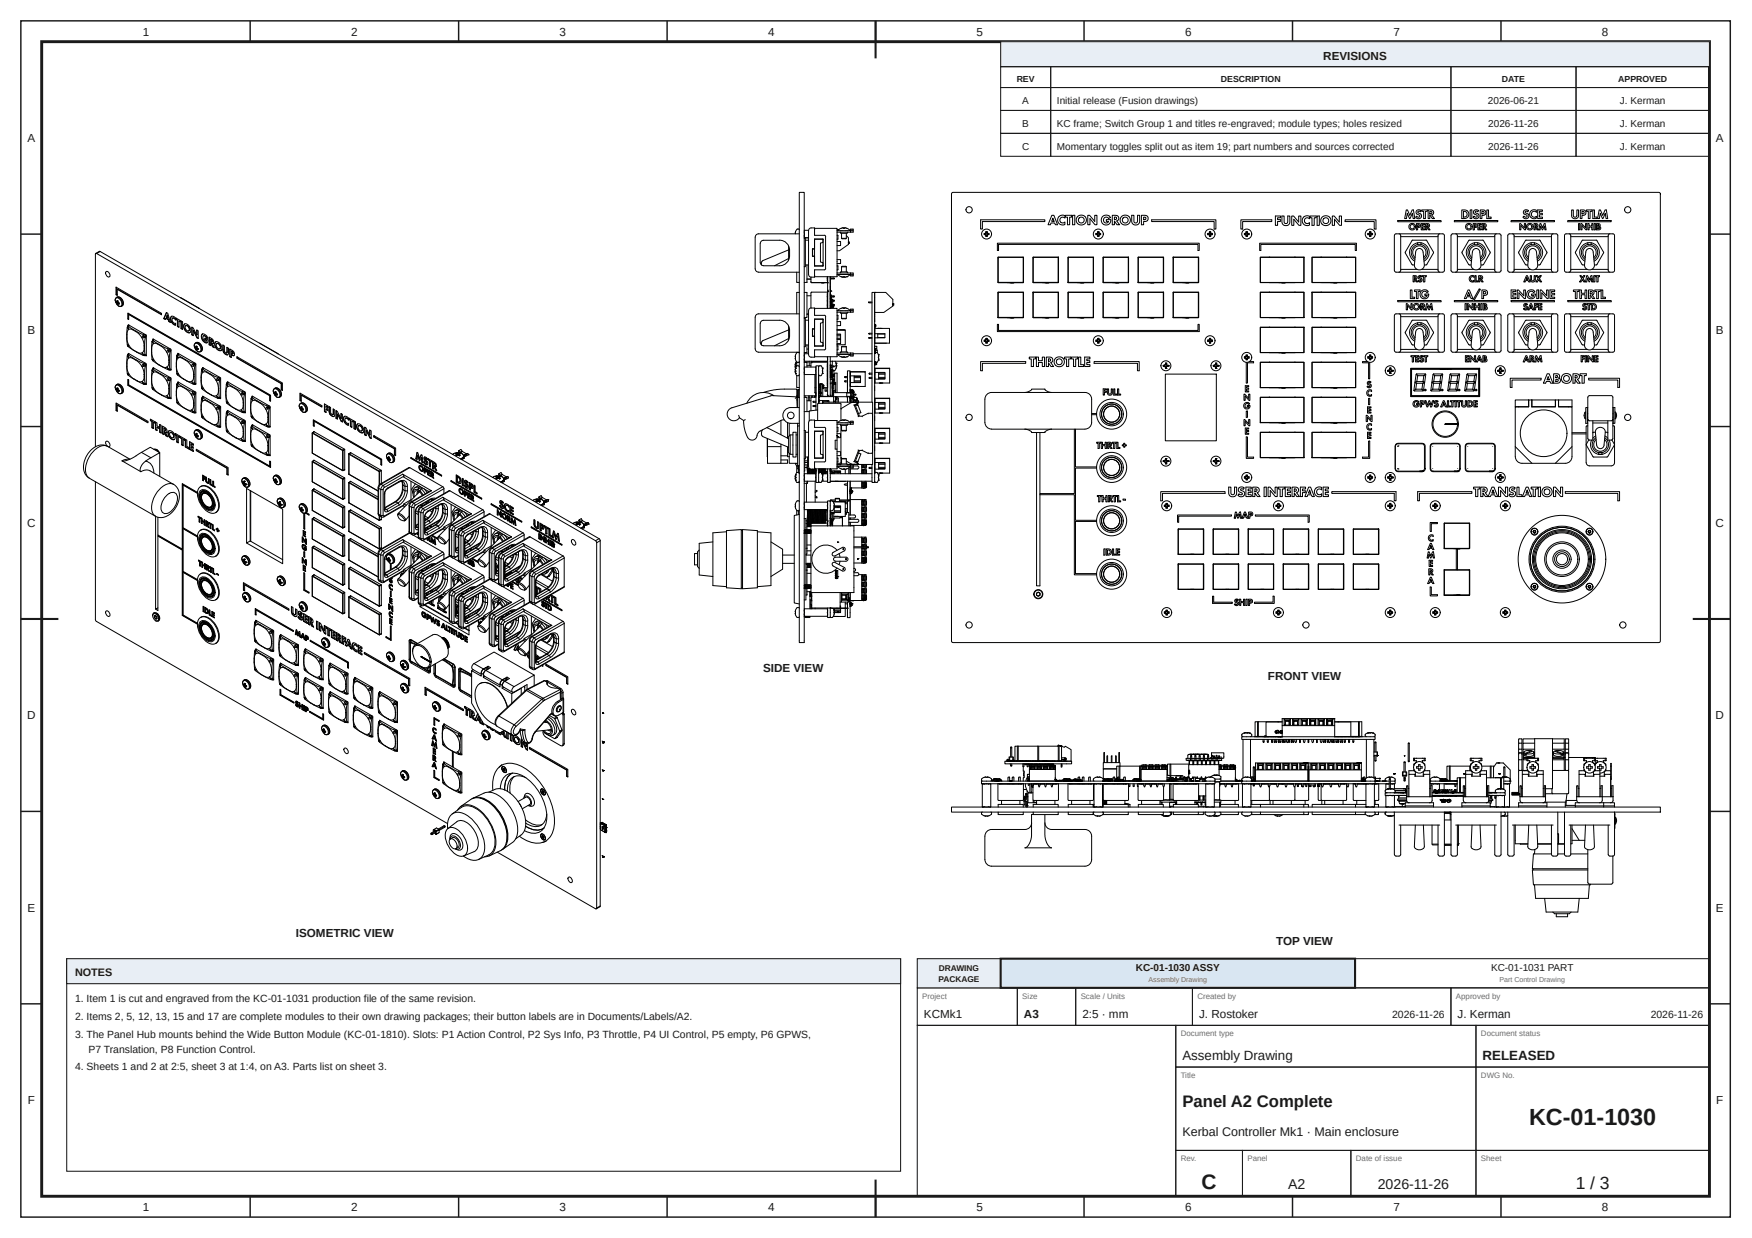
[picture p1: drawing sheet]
<svg xmlns="http://www.w3.org/2000/svg" width="420mm" height="297mm" viewBox="0 0 420 297" stroke-linecap="round" stroke-linejoin="round" font-family="sans-serif">
<defs><g id="words">
<text font-size="5.6" fill="#1a1a1a" x="366.7" y="270">KC-01-1030</text>
<text font-size="5" fill="#1a1a1a" x="288.2" y="285.2">C</text>
<text font-size="4.2" fill="#1a1a1a" x="377.9" y="285.2">1 / 3</text>
<text font-size="4" fill="#1a1a1a" x="283.6" y="265.5">Panel A2 Complete</text>
<g font-size="3.4" fill="#1a1a1a">
<text x="308.9" y="285.2">A2</text>
<text x="330.4" y="285.2">2026-11-26</text>
</g>
<g font-size="3.2" fill="#1a1a1a">
<text x="283.6" y="254.2">Assembly Drawing</text>
<text x="355.6" y="254.2">RELEASED</text>
</g>
<text font-size="3" fill="#1a1a1a" x="283.6" y="272.5">Kerbal Controller Mk1 · Main enclosure</text>
<g font-size="2.8" fill="#1a1a1a">
<text x="34.2" y="8.6">1</text>
<text x="84.2" y="8.6">2</text>
<text x="134.2" y="8.6">3</text>
<text x="184.2" y="8.6">4</text>
<text x="234.2" y="8.6">5</text>
<text x="284.2" y="8.6">6</text>
<text x="334.2" y="8.6">7</text>
<text x="384.2" y="8.6">8</text>
<text x="317.4" y="14.3">REVISIONS</text>
<text x="6.6" y="34.1">A</text>
<text x="411.6" y="34.1">A</text>
<text x="6.6" y="80.2">B</text>
<text x="411.6" y="80.2">B</text>
<text x="6.5" y="126.4">C</text>
<text x="411.5" y="126.4">C</text>
<text x="183" y="161.2">SIDE VIEW</text>
<text x="304.1" y="163.2">FRONT VIEW</text>
<text x="6.5" y="172.6">D</text>
<text x="411.5" y="172.6">D</text>
<text x="6.6" y="218.7">E</text>
<text x="411.6" y="218.7">E</text>
<text x="71" y="224.9">ISOMETRIC VIEW</text>
<text x="306.1" y="226.7">TOP VIEW</text>
<text x="221.6" y="244.2">KCMk1</text>
<text x="245.6" y="244.2">A3</text>
<text x="259.6" y="244.2">2:5 · mm</text>
<text x="287.6" y="244.2">J. Rostoker</text>
<text x="349.6" y="244.2">J. Kerman</text>
<text x="6.6" y="264.9">F</text>
<text x="411.6" y="264.9">F</text>
<text x="34.2" y="290.6">1</text>
<text x="84.2" y="290.6">2</text>
<text x="134.2" y="290.6">3</text>
<text x="184.2" y="290.6">4</text>
<text x="234.2" y="290.6">5</text>
<text x="284.2" y="290.6">6</text>
<text x="334.2" y="290.6">7</text>
<text x="384.2" y="290.6">8</text>
</g>
<text font-size="2.6" fill="#1a1a1a" x="18" y="234.2">NOTES</text>
<g font-size="2.5" fill="#1a1a1a">
<text x="18" y="240.5">1. Item 1 is cut and engraved from the KC-01-1031 production file of the same revision.</text>
<text x="18" y="244.7">2. Items 2, 5, 12, 13, 15 and 17 are complete modules to their own drawing packages; their button labels are in Documents/Labels/A2.</text>
<text x="333.9" y="244.2">2026-11-26</text>
<text x="395.9" y="244.2">2026-11-26</text>
<text x="18" y="248.9">3. The Panel Hub mounts behind the Wide Button Module (KC-01-1810). Slots: P1 Action Control, P2 Sys Info, P3 Throttle, P4 UI Control, P5 empty, P6 GPWS,</text>
<text x="18" y="256.8">4. Sheets 1 and 2 at 2:5, sheet 3 at 1:4, on A3. Parts list on sheet 3.</text>
<text x="21.2" y="252.6">P7 Translation, P8 Function Control.</text>
</g>
<g font-size="2.4" fill="#1a1a1a">
<text x="245.2" y="24.9">A</text>
<text x="253.5" y="24.9">Initial release (Fusion drawings)</text>
<text x="356.9" y="24.9">2026-06-21</text>
<text x="388.5" y="24.9">J. Kerman</text>
<text x="245.1" y="35.9">C</text>
<text x="245.2" y="30.4">B</text>
<text x="253.5" y="30.4">KC frame; Switch Group 1 and titles re-engraved; module types; holes resized</text>
<text x="253.5" y="35.9">Momentary toggles split out as item 19; part numbers and sources corrected</text>
<text x="357" y="30.4">2026-11-26</text>
<text x="357" y="35.9">2026-11-26</text>
<text x="388.5" y="30.4">J. Kerman</text>
<text x="388.5" y="35.9">J. Kerman</text>
<text x="272.4" y="233">KC-01-1030 ASSY</text>
<text x="357.6" y="233">KC-01-1031 PART</text>
</g>
<g font-size="2.1" fill="#1a1a1a">
<text x="243.8" y="19.6">REV</text>
<text x="292.8" y="19.6">DESCRIPTION</text>
<text x="360.2" y="19.6">DATE</text>
<text x="388.1" y="19.6">APPROVED</text>
</g>
<g font-size="2" fill="#1a1a1a">
<text x="225.2" y="233">DRAWING</text>
<text x="225.1" y="235.6">PACKAGE</text>
</g>
<g font-size="1.9" fill="#6b6b6b">
<text x="221.2" y="239.6">Project</text>
<text x="245.2" y="239.6">Size</text>
<text x="259.2" y="239.6">Scale / Units</text>
<text x="287.2" y="239.6">Created by</text>
<text x="349.2" y="239.6">Approved by</text>
<text x="283.2" y="248.6">Document type</text>
<text x="355.2" y="248.6">Document status</text>
<text x="283.2" y="258.6">Title</text>
<text x="355.2" y="258.6">DWG No.</text>
<text x="283.2" y="278.6">Rev.</text>
<text x="299.2" y="278.6">Panel</text>
<text x="325.2" y="278.6">Date of issue</text>
<text x="355.2" y="278.6">Sheet</text>
</g>
<g font-size="1.7" fill="#6b6b6b">
<text x="275.5" y="235.7">Assembly Drawing</text>
<text x="359.6" y="235.7">Part Control Drawing</text>
</g>
</g></defs>
<g fill="none" stroke="#1a1a1a" stroke-width=".35">
<path d="M5 5h410v287h-410zM60 5v5M110 5v5M160 5v5M210 5v5M260 5v5M310 5v5M360 5v5M5 56.2h5M410 56.2h5M5 102.3h5M410 102.3h5"/>
<path d="M5 148.5h5M410 148.5h5M5 194.7h5M410 194.7h5M5 240.8h5M410 240.8h5M60 287v5M110 287v5M160 287v5M210 287v5M260 287v5M310 287v5"/>
<path d="M360 287v5"/>
</g>
<path d="M10 10h400v277h-400z" fill="none" stroke="#1a1a1a" stroke-width=".7" stroke-linecap="butt"/>
<path d="M210 5v9M5 148.5h9M406 148.5h9M210 283v9" fill="none" stroke="#1a1a1a" stroke-width=".5"/>
<path d="M240 10h170v6h-170z" fill="#e8eef5"/>
<g fill="none" stroke="#1a1a1a" stroke-width=".25">
<path d="M240 10h170v6h-170zM240 16h12v5h-12zM252 16h96v5h-96zM348 16h30v5h-30zM378 16h32v5h-32zM240 21h12v5.5h-12zM240 26.5h12v5.5h-12zM240 32h12v5.5h-12zM252 21h96v5.5h-96zM252 26.5h96v5.5h-96zM252 32h96v5.5h-96zM348 21h30v5.5h-30z"/>
<path d="M348 26.5h30v5.5h-30zM348 32h30v5.5h-30zM378 21h32v5.5h-32zM378 26.5h32v5.5h-32zM378 32h32v5.5h-32zM220 237h24v9h-24zM244 237h14v9h-14zM258 237h28v9h-28zM286 237h62v9h-62zM348 237h62v9h-62zM220 246h62v41h-62zM282 246h72v10h-72z"/>
<path d="M282 256h72v20h-72zM354 246h56v10h-56zM354 256h56v20h-56zM282 276h16v11h-16zM298 276h26v11h-26zM324 276h30v11h-30zM354 276h56v11h-56z"/>
</g>
<path d="M220 230h20v7h-20z" fill="#e8eef5"/>
<path d="M220 230h20v7h-20z" fill="none" stroke="#1a1a1a" stroke-width=".25"/>
<path d="M240 230h85v7h-85z" fill="#d9e6f2"/>
<path d="M240 230h85v7h-85z" fill="none" stroke="#1a1a1a" stroke-width=".5"/>
<path d="M325 230h85v7h-85z" fill="none" stroke="#1a1a1a" stroke-width=".25"/>
<g fill="none" stroke="#000" stroke-width=".24">
<path d="M228.3 46.3l.2-.1h169.5l.2 .3v107.5l-.3 .2-169.5-.1-.2-.3zM235.2 52.7h15.4v.5h-15v1.8h-.4zM236.1 56v.3M236.1 56l.2 .1M236.1 56.3h.2M236.3 56.2l.2 .3M236.3 56.2l-.2 .1M236.3 56.1v.1M236.3 56v.1M236.3 56.2v.1M236.3 56h-.2M236.3 56.3h.1"/>
<path d="M236.4 56h.1M236.4 56h-.1M236.4 56.3l.1 .4M236.5 55.6v.2M236.5 56.3l-.1 .1M236.5 56.7h.3M236.5 55.6h.3M236.5 55.6v.3M236.5 56.5v.2M236.5 55.9h-.1M236.5 55.8l-.2 .3M236.5 56.4v.1"/>
<path d="M236.5 56.5h.2M236.5 55.8h.2M236.7 56.5l.1 .2M236.7 55.9l.1 .1M236.7 56.4l.1 .1M236.8 55.6l-.1 .3 .2 .1M236.8 56.3v.1M236.8 55.6v.3M236.9 56.1h.1M236.9 56.2h.1M236.9 56h-.1M236.9 56.3l-.2 .2"/>
<path d="M236.9 56.3l-.1 .4M236.9 56h.3l-.2 .1M237 56.2l.2 .1h-.3M237 56.1v.1M237.2 56v.3M239.2 58.3h48.4v1.8h-.3v-1.5h-47.8v1.5h-.3zM252.3 51.7h.5l.8 2.2h-.5l-.1-.4h-.9l-.2 .4h-.5zM252.5 52.3l.3 .8h-.6zM254 51.9l.4-.2 .7-.1 .3 .1v.6l-.2-.1a.66 .66 0 0 0-1 .5l.1 .5 .3 .2 .4 .1 .4-.2v.6h-.8l-.8-.5-.1-.8zM255.5 51.7h1.5v.4h-.5v1.8h-.5v-1.8h-.5zM257.2 51.7h.6v2.2h-.6zM260.9 51.7h.4l1.3 1.4v-1.4h.5v2.2h-.5l-1.2-1.4v1.4h-.5z"/>
<path d="M262.9 56v.3M262.9 56l.1 .1M262.9 56.3h.2M263 56.2l.3 .3M263 56.2l-.1 .1M263.1 56.1v.1M263.1 56v.1M263.1 56h-.2M263.1 56.3h.1M263.1 56.2v.1M263.2 56h.1M263.2 56h-.1"/>
<path d="M263.2 56.3l.1 .4M263.3 55.6v.2M263.3 56.3l-.1 .1M263.3 56.7h.3M263.3 55.6h.3M263.3 55.6v.3M263.3 56.5v.2M263.3 55.9h-.1M263.3 55.8l-.3 .3M263.3 56.4v.1M263.3 56.5h.2M263.3 55.8h.2"/>
<path d="M263.5 55.9l.1 .1M263.5 56.4l.1 .1M263.6 55.6l-.1 .3 .2 .1M263.6 56.3v.1M263.6 55.6v.3M263.7 56.3l-.2 .1 .1 .3M263.7 56h-.1M263.7 56.1h.1M263.7 56.2h.1M263.7 56.3l-.1 .4M263.7 56h.3l-.2 .1M263.8 56.2l.2 .1h-.3"/>
<path d="M263.8 56.1v.1M264 56v.3M264.4 52l.6-.4 .8 .1 .5 .5-.4 .2a.68 .68 0 0 0-1.2 .1 .68 .68 0 0 0 .5 1h.4l.3-.4h-.6v-.4h1.1l-.1 .8-.4 .3-1 .1-.6-.4-.2-.5zM266.8 51.7h.9l.5 .2 .1 .6-.5 .5 .7 .9h-.6l-.6-.9v.9h-.5zM267.3 52.1l.5 .1-.1 .4-.4 .1zM271.4 51.7h.6v1.5l.3 .3 .5-.3v-1.5h.5v1.7l-.6 .5a.92 .92 0 0 1-1.2-.6zM273.8 51.7h1.1l.5 .5-.2 .8-.9 .1v.8h-.5zM274.3 52.1h.4v.5l-.4 .1zM276.2 52.7h15.4v2.3h-.4v-1.8h-15zM289.7 56v.3M289.7 56l.1 .1M289.7 56.3h.2"/>
<path d="M289.8 56.2l.3 .1v.2M289.8 56.2l-.1 .1M289.9 56.1v.1M289.9 56v.1M289.9 56h-.2M289.9 56.3h.1M289.9 56.2v.1M290 56h.1M290 56h-.1M290 56.3l.1 .4h.3M290.1 55.6v.2M290.1 55.8v.1"/>
<path d="M290.1 55.8l-.1 .1M290.1 56.3l-.1 .1M290.1 56.5v.2M290.1 55.8v.2l-.3 .1M290.1 56.4v.1M290.1 56.5h.2M290.1 55.8h.2M290.3 56.5l.1 .2M290.3 56.4l.1 .1M290.4 56.3v.4M290.4 55.6v.3M290.4 55.6h-.3v.3"/>
<path d="M290.4 55.6v.4l-.1-.1M290.4 56h.1M290.5 56.1h.1M290.5 56.2h.1M290.5 56h.3M290.5 56h-.1M290.5 56.3h-.1l-.1 .2M290.5 56.3h-.1M290.6 56.1v.1M290.6 56.2l.2 .1M290.8 56.3h-.3M290.8 56l-.2 .1"/>
<path d="M290.8 56v.3M297.6 52.7h7.4v.5h-7v1.8h-.4zM298.5 56v.3M298.5 56l.1 .1M298.5 56.3h.2M298.6 56.2l.3 .1v.4h.3v-.2M298.6 56.2l-.1 .1M298.7 56.1v.1M298.7 56v.1M298.7 56h-.2M298.7 56.3h.1M298.7 56.2v.1"/>
<path d="M298.8 56h.1M298.8 56h-.1M298.8 56.3l.1 .1M298.9 56.5v.2M298.9 56.3l-.1 .1M298.9 55.6l-.1 .3M298.9 56.5h.2M298.9 55.8h.2M299.1 56.5l.1 .2M299.1 55.9l.1 .1M299.1 56.4l.1 .1M299.2 55.6v.2"/>
<path d="M299.2 56.3v.1M299.2 55.8v.1M299.2 55.9v-.3h-.3v.4l-.3 .1M299.2 56h.1M299.3 56h-.1M299.3 56.3l-.2 .2M299.3 56.1h.1M299.3 56.2h.1M299.3 56.3h-.1M299.3 56h.3M299.4 56.2l.2 .1M299.4 56.1v.1"/>
<path d="M299.6 56l-.2 .1M299.6 56.3h-.3M299.6 56v.3M302.1 58.3h23.2v1.8h-.3v-1.5h-22.6v1.5h-.3zM305.9 51.8h1.2v.4h-.7v.5h.7v.4h-.7v1h-.5zM307.5 51.8h.5v1.5a.44 .44 0 0 0 .4 .3 .44 .44 0 0 0 .5-.4v-1.4h.5l-.1 1.8-.3 .4-.5 .1-.7-.1-.3-.4zM309.8 51.8h.4l1.3 1.5v-1.5h.5v2.3h-.5l-1.2-1.5v1.5h-.5zM312.7 52.1l.6-.3h.7l.1 .7a.67 .67 0 0 0-.9-.2 .67 .67 0 0 0-.3 .8l.1 .4 .4 .1 .7-.2v.6l-.9 .1-.7-.5-.2-.8zM314.2 51.8h1.5v.4h-.5v1.9h-.5v-1.9h-.5zM315.9 51.8h.5v2.3h-.5zM319.5 51.8h.5l1.2 1.5v-1.5h.5v2.3h-.4l-1.2-1.5v1.5h-.6zM322.6 52.7h7.4v2.3h-.4v-1.8h-7z"/>
<path d="M328.1 56.3h.2M328.3 56.1l-.2-.1-.1 .2 .1 .1 .2-.1M328.3 56.2l.2 .3M328.3 56.1v.1M328.3 56v.1M328.3 56.2v.1M328.3 56h-.2M328.3 56.3l.2 .4M328.4 56h.1M328.5 55.6v.2M328.5 56.3l-.1 .1M328.5 56.7h.3"/>
<path d="M328.5 55.6h.3M328.5 55.6v.3M328.5 56.5v.2M328.5 55.9l-.2 .1M328.5 55.8l-.2 .3M328.5 56.4v.1M328.5 56.5h.2M328.5 55.8h.2M328.7 56.5l.1 .2M328.7 55.9l.1 .1M328.7 56.4l.1 .1M328.8 55.6v.3"/>
<path d="M328.8 56.3v.1M328.8 56.3v.4M328.8 56h.1M328.9 56.1h.1M328.9 56.2h.1M328.9 56h-.1M328.9 56.3l-.2 .2M328.9 56.3h-.1M328.9 56h.3M329 56.2l.2 .1M329 56.1v.1M329.2 56l-.2 .1"/>
<path d="M329.2 56.3h-.3M329.2 56v.3M334.4 56.5v8.4M334.4 56.5l.4-.4 11.4 .1 .2 .3v8.4l-.4 .4h-11.2l-.4-.4M335.2 52.9h10.4v.3h-10.4zM335.6 56.1l.3 .4v8.4l-.3 .4M335.9 56.8h9M337.3 50.4h.3l.5 1.3 .6-1.3h.3l.3 2h-.4l-.2-1.2-.5 1.2-.7-1.2-.2 1.2h-.4zM338.7 57.7l-1.7 2.9 1.7 2.9 .5 .1M338.7 57.7h3.5M339.7 53.6l.7 .1a.49 .49 0 0 1 .2 .7l-.6 .2v.5h-.3zM339.8 50.5l.6-.2 .5 .3-.2 .2-.5-.1-.2 .2 .9 .5v.7l-.8 .4-.6-.4 .3-.3 .2 .3a.34 .34 0 0 0 .5-.3 .34 .34 0 0 0-.4-.3l-.5-.5z"/>
<path d="M340 58.3v.4h.8v-.4M340 53.9h.2a.23 .23 0 0 1 .2 .3 .23 .23 0 0 1-.3 .1h-.1zM340 58.7a1.96 1.96 0 0 0-1.5 1.5 1.96 1.96 0 0 0 .9 2M340.8 58.7a1.96 1.96 0 0 1 1.5 1.5 1.96 1.96 0 0 1-.8 2M340.9 53.6h.8v.3h-.5v.3h.5v.3h-.5v.4h.5v.2h-.8zM341 50.4h1.3v.3h-.4v1.7h-.5v-1.7h-.4zM341.9 53.6h.6l.3 .2v.5l-.3 .2 .5 .6h-.4l-.4-.6v.6h-.3zM342.2 57.7l1.6 2.9-1.6 2.8-.6 .2M342.2 53.9h.3v.4h-.3zM342.9 50.7l.5 .2-.1 .4h-.4zM343.4 51.5l.4-.2v-.7l-.4-.2h-.9v2h.4v-.8l.6 .8h.5l-.6-.8M345.3 56.1l-.4 .4v8.4l.4 .4"/>
<path d="M348.8 52.9h10.4v.3h-10.4zM349.1 56.1l.4 .4v8.4l-.4 .4M349.5 56.8h9M350.6 50.4h1l.5 .4 .2 .8-.4 .6-.3 .2h-1zM351 50.7l.5 .1 .3 .4v.5l-.3 .3-.5 .1zM352.2 57.7l-1.6 2.9 1.8 3M352.4 57.6l3.4 .1M352.4 57.6l-.2 .1M352.6 50.4h.4v2h-.4zM353.3 53.6l.7 .1 .3 .3-.1 .4-.6 .2v.5h-.3zM353.5 50.5l.7-.2 .4 .3-.2 .2-.4-.1a.3 .3 0 0 0-.1 .4 .3 .3 0 0 0 .3 .1l.4 .2 .1 .3-.2 .6-.6 .2-.6-.4 .3-.3 .5 .3a.36 .36 0 0 0 .1-.5 .36 .36 0 0 0-.4-.2l-.4-.3zM353.6 58.3v.4h.8v-.4"/>
<path d="M353.6 53.9l.4 .1-.1 .3h-.3zM353.6 58.7a1.96 1.96 0 0 0-1.5 1.5 1.96 1.96 0 0 0 .9 2M354.4 58.7a1.96 1.96 0 0 1 1.6 1.5 1.96 1.96 0 0 1-.9 2M354.4 53.6h.9v.3h-.6v.3h.6v.3h-.6v.4h.6v.2h-.9zM355 50.4l1.1 .1 .3 .4-.1 .5a.68 .68 0 0 1-.9 .3v.7h-.4zM355.4 50.7l.5 .1-.1 .5h-.4zM355.5 53.6l.8 .1a.45 .45 0 0 1-.2 .8l.5 .6h-.4l-.4-.6v.6h-.3zM355.8 53.9h.2a.23 .23 0 0 1 .2 .2 .23 .23 0 0 1-.2 .2h-.2zM355.8 57.7l1.6 2.8M356.6 50.4h.4v1.7h.6v.3h-1zM358.9 56.1l-.4 .4v8.4l.4 .4M359.6 56.1h-11.2l-.4 .4v8.4l.2 .3 11.4 .1"/>
<path d="M359.6 56.1l.4 .4v8.4l-.4 .4M362.4 52.9h10.4v.3h-10.4zM362.8 56.1l.3 .4v8.4l-.3 .4M363.1 56.8h9M364.5 53.6h.2l.9 1v-1h.3v1.5h-.2l-.9-1v1h-.3zM365.6 50.4l.5-.1 .5 .3-.2 .2-.5-.1a.26 .26 0 0 0-.1 .3 .26 .26 0 0 0 .3 .2l.5 .2 .1 .5-.3 .4-.3 .2-.5-.1-.3-.3 .2-.3 .4 .3a.32 .32 0 0 0 .4-.3 .32 .32 0 0 0-.5-.3l-.4-.4zM365.9 57.7l-1.7 2.9 1.8 3M366 57.6l3.4 .1M366 57.6l-.1 .1M367 59.9a.89 .89 0 0 1 1-.2 .89 .89 0 0 1 .5 .8l.3 3.4-.6 .7-.9 .1-.7-.4-.2-.6 .3-3.2zM367.1 50.7l.6-.4h.4l.4 .1v.5l-.2-.1a.7 .7 0 0 0-1 .7 .7 .7 0 0 0 1.2 .4v.5h-.2l-1-.1-.4-.8zM367.2 58.7a1.96 1.96 0 0 0-1.5 1.5 1.96 1.96 0 0 0 .9 2"/>
<path d="M367.2 58.3v.4h.8v-.4M367.9 53.6l.8 .1a.43 .43 0 0 1-.2 .8l.5 .6h-.4l-.4-.6v.6h-.3zM368 58.7a1.96 1.96 0 0 1 1.5 1.5 1.96 1.96 0 0 1-.8 2M368.2 53.9h.3v.4h-.3zM368.8 50.4h1.1v.3h-.7v.5h.7v.3h-.7v.6h.7v.3h-1.1zM369.3 53.6h.3l.4 1 .4-1h.2l.2 1.5h-.3l-.1-.9-.4 .9-.5-.9-.1 .9h-.3zM369.4 57.7l1.6 2.8M372.5 56.1l-.4 .4v8.4l.4 .4M373.2 56.1h-11.2l-.4 .4v8.4l.2 .3 11.4 .1M373.2 56.1l.4 .4v8.4l-.4 .4M375.6 56.1h11.2M375.6 56.1l-.4 .4v8.4l.4 .4"/>
<path d="M376 52.9h10.4v.3h-10.4zM376.3 56.1l.4 .4v8.4l-.4 .4M376.7 56.8h9M376.9 50.4h.4v1.4a.45 .45 0 0 0 .8 .2l.1-1.6h.4v1.5l-.2 .3-.5 .3-.6-.1-.3-.3zM378.6 53.6h.3v1.5h-.3zM379 50.4h1l.4 .4-.2 .7-.8 .2v.7h-.4zM379.1 53.6h.3l.9 1v-1h.3v1.5h-.2l-1-1v1h-.3zM379.4 50.7l.5 .1-.1 .5h-.4zM379.4 57.7l-1.6 2.9 1.6 2.9M379.6 57.6l3.4 .1M379.6 57.6l-.1 .1M380.5 50.4h1.3v.3h-.4v1.7h-.5v-1.7h-.4z"/>
<path d="M380.6 59.9a.89 .89 0 0 1 1-.2 .89 .89 0 0 1 .5 .8l.3 3.3-.5 .8-1 .1-.6-.4-.3-.5 .3-3.3zM380.8 58.3v.4h.8v-.4M380.8 58.7a1.96 1.96 0 0 0-1.5 1.5 1.96 1.96 0 0 0 .9 2M380.8 53.6h.3v.6h.7v-.6h.3v1.5h-.3v-.6h-.7v.6h-.3zM381.6 58.7a1.96 1.96 0 0 1 1.6 1.5 1.96 1.96 0 0 1-.9 2M382 50.4h.4v1.7h.7v.3h-1.1zM382.3 53.6h.3v1.5h-.3zM382.9 53.6l.7 .1 .2 .7a.42 .42 0 0 1 .1 .4 .42 .42 0 0 1-.4 .3h-.6zM383 57.7l1.6 2.9-1.6 2.8-.6 .2M383.2 53.9h.3v.3l-.3 .1zM383.2 54.5h.3l.1 .3-.4 .1zM383.5 50.4h.3l.6 1.3 .6-1.3h.3l.3 2h-.4l-.2-1.2-.5 1.2-.7-1.2-.2 1.2h-.4z"/>
<path d="M386.1 56.1l-.4 .4v8.4l.4 .4M386.8 56.1l.4 .4v8.4l-.4 .4M239.2 77.8h.3v1.5h47.8v-1.5h.3v1.8h-48.4zM239.3 70.1h6.2v6.1h-6.2zM239.3 61.7h6.2v6.1h-6.2zM239.4 70.2h6v5.9h-6zM239.4 61.8h6v5.9h-6zM239.5 70.1l-.1 .1M239.5 61.7l-.1 .1M241.6 76.2h.1M241.6 67.8h.1M241.8 76.2h.1"/>
<path d="M241.8 67.8h.1M242 76.2h.1M242 67.8h.1M242.1 76.2h.1M242.1 67.8h.1M242.2 76.2h.1M242.2 67.8h.1M242.3 76.2h.1M242.3 67.8h.1M242.4 76.2h.1M242.4 67.8h.1M242.5 76.2h.1"/>
<path d="M242.5 67.8h.1M242.6 76.2h.1M242.6 67.8h.1M242.7 76.2h.1M242.7 67.8h.1M242.8 76.2h.1M242.8 67.8h.1M242.9 76.2h.1M242.9 67.8h.1M243 76.2h.1M243 67.8h.1M245.4 70.1v6.1l-6-.1"/>
<path d="M245.4 61.7v6.1l-6-.1M247.7 61.7h6.2v6.1h-6.2zM247.7 70.1h6.2v6.1h-6.2zM247.8 70.2h6v5.9h-6zM247.8 61.8h6v5.9h-6zM247.9 61.7l-.1 .1M247.9 70.1l-.1 .1M250 76.2h.1M250 67.8h.1M250.2 76.2h.1M250.2 67.8h.1M250.5 76.2h.1"/>
<path d="M250.5 67.8h.1M250.6 76.2h.1M250.6 67.8h.1M250.7 76.2h.1M250.7 67.8h.1M250.8 76.2h.1M250.8 67.8h.1M250.9 76.2h.1M250.9 67.8h.1M251 76.2h.1M251 67.8h.1M251.1 76.2h.1"/>
<path d="M251.1 67.8h.1M251.2 76.2h.1M251.2 67.8h.1M251.3 76.2h.1M251.3 67.8h.1M251.4 76.2h.1M251.4 67.8h.1M253.8 70.1v6.1l-6-.1M253.8 61.7v6.1l-6-.1M256.1 70.1h6.2v6.1h-6.2zM256.1 61.7h6.2v6.1h-6.2zM256.2 70.2h6v5.9h-6z"/>
<path d="M256.2 61.8h6v5.9h-6zM256.3 61.7l-.1 .1M256.3 70.1l-.1 .1M258.4 76.2h.1M258.4 67.8h.1M258.6 76.2h.1M258.6 67.8h.1M258.9 76.2h.1M258.9 67.8h.1M259 76.2h.1M259 67.8h.1M259.1 76.2h.1"/>
<path d="M259.1 67.8h.1M259.2 76.2h.1M259.2 67.8h.1M259.3 76.2h.1M259.3 67.8h.1M259.4 76.2h.1M259.4 67.8h.1M259.5 76.2h.1M259.5 67.8h.1M259.6 76.2h.1M259.6 67.8h.1M259.7 76.2h.1"/>
<path d="M259.7 67.8h.1M259.8 76.2h.1M259.8 67.8h.1M262.2 61.7l.1 6.1-6.1-.1M262.2 70.1l.1 6.1-6.1-.1M264.6 61.7h6.1v6.1h-6.1zM264.6 70.1h6.1v6.1h-6.1zM264.6 70.2h6v5.9h-6zM264.7 61.8h5.9v5.9h-6zM264.7 70.1l-.1 .1M264.7 61.7l-.1 .1M266.8 76.2h.1"/>
<path d="M266.8 67.8h.1M267 76.2h.1M267 67.8h.1M267.3 76.2h.1M267.3 67.8h.1M267.4 76.2h.1M267.4 67.8h.1M267.5 76.2h.1M267.5 67.8h.1M267.6 76.2h.1M267.6 67.8h.1M267.7 76.2h.1"/>
<path d="M267.7 67.8h.1M267.8 76.2h.1M267.8 67.8h.1M267.9 76.2h.1M267.9 67.8h.1M268 76.2h.1M268 67.8h.1M268.1 76.2h.1M268.1 67.8h.1M268.2 76.2h.1M268.2 67.8h.1M270.6 70.1v6.1l-6-.1"/>
<path d="M270.6 61.7v6.1l-6-.1M273 70.1h6.1v6.1h-6.1zM273 61.7h6.1v6.1h-6.1zM273 70.2h6v5.9h-6zM273 61.8h6v5.9h-6zM273 70.1v.1M273 61.7v.1M275.2 76.2h.1M275.2 67.8h.1M275.4 76.2h.1M275.4 67.8h.1M275.7 76.2h.1"/>
<path d="M275.7 67.8h.1M275.8 76.2h.1M275.8 67.8h.1M275.9 76.2h.1M275.9 67.8h.1M276 76.2h.1M276 67.8h.1M276.1 76.2h.1M276.1 67.8h.1M276.2 76.2h.1M276.2 67.8h.1M276.3 76.2h.1"/>
<path d="M276.3 67.8h.1M276.4 76.2h.1M276.4 67.8h.1M276.5 76.2h.1M276.5 67.8h.1M276.6 76.2h.1M276.6 67.8h.1M279 70.1v6.1l-6-.1M279 61.7v6.1l-6-.1M281.4 61.7h6.1v6.1h-6.1zM281.4 70.1h6.1v6.1h-6.1zM281.4 70.2h6v5.9h-6z"/>
<path d="M281.4 61.8h6v5.9h-6zM281.4 70.1v.1M281.4 61.7v.1M283.6 76.2h.1M283.6 67.8h.1M283.8 76.2h.1M283.8 67.8h.1M284 76.2h.1M284 67.8h.1M284.1 76.2h.1M284.1 67.8h.1M284.2 76.2h.1"/>
<path d="M284.2 67.8h.1M284.3 76.2h.1M284.3 67.8h.1M284.4 76.2h.1M284.4 67.8h.1M284.5 76.2h.1M284.5 67.8h.1M284.6 76.2h.1M284.6 67.8h.1M284.7 76.2h.1M284.7 67.8h.1M284.8 76.2h.1"/>
<path d="M284.8 67.8h.1M285 76.2h.1M285 67.8h.1M287.4 70.1v6.1l-6-.1M287.4 61.7v6.1l-6-.1M302.2 61.7h10.6v6.1h-10.6zM302.2 78.5h10.6v6.1h-10.6zM302.2 70.1h10.6v6.1h-10.6zM304.4 61.7v.1M304.4 67.8h.1M304.4 70.1v.1M304.4 76.2h.1"/>
<path d="M304.4 78.5v.1M304.4 61.7h.1M304.4 78.5h.1M304.4 70.1h.1M304.5 67.8h6.1M304.5 76.2h6.1M304.6 78.5h-.1M304.6 61.7h-.1M304.6 70.1h-.1M306.7 67.8h.1M306.7 76.2h.1M306.9 67.8h.1"/>
<path d="M306.9 76.2h.1M307.2 67.8h.1M307.2 76.2h.1M307.3 67.8h.1M307.3 76.2h.1M307.4 67.8h.1M307.4 76.2h.1M307.5 67.8h.1M307.5 76.2h.1M307.6 67.8h.1M307.6 76.2h.1M307.7 67.8h.1"/>
<path d="M307.7 76.2h.1M307.8 67.8h.1M307.8 76.2h.1M307.9 67.8h.1M307.9 76.2h.1M308 67.8h.1M308 76.2h.1M308.1 67.8h.1M308.1 76.2h.1M310.5 70.1h.1M310.5 78.5h.1M310.5 61.7h.1"/>
<path d="M310.6 70.1h.1M310.6 78.5h.1M310.6 61.7h.1M310.6 67.8h.1M310.6 76.2h.1M312.7 61.8v5.9M312.7 70.2v5.9M312.7 78.6v5.9M312.7 61.8h-10.3l-.1 5.9h10.4M312.7 70.2h-10.3l-.1 5.9h10.4M312.7 78.6h-10.3l-.1 5.9h10.4M314.7 70.1h10.5v6.1h-10.5z"/>
<path d="M314.7 78.5h10.5v6.1h-10.5zM314.7 61.7h10.5v6.1h-10.5zM314.8 78.6h10.3v5.9h-10.3zM314.8 61.8h10.3v5.9h-10.3zM314.8 70.2h10.3v5.9h-10.3zM316.8 61.7v.1M316.8 67.8h.1M316.8 70.1v.1M316.8 76.2h.1M316.8 78.5v.1M316.8 61.7h.1M316.8 78.5h.1"/>
<path d="M316.8 70.1h.1M316.9 67.8h6.1M317 78.5h-.1M317 61.7h-.1M317 70.1h-.1M319.1 67.8h.1M319.1 76.2h.1M319.3 67.8h.1M319.3 76.2h.1M319.6 67.8h.1M319.6 76.2h.1M319.7 67.8h.1"/>
<path d="M319.7 76.2h.1M319.8 67.8h.1M319.8 76.2h.1M319.9 67.8h.1M319.9 76.2h.1M320 67.8h.1M320 76.2h.1M320.1 67.8h.1M320.1 76.2h.1M320.2 67.8h.1M320.2 76.2h.1M320.3 67.8h.1"/>
<path d="M320.3 76.2h.1M320.4 67.8h.1M320.4 76.2h.1M320.5 67.8h.1M320.5 76.2h.1M322.9 61.7h.1M322.9 78.5h.1M322.9 70.1h.1M323 76.2h-6.1M323 61.7v.1M323 67.8h.1M323 70.1v.1"/>
<path d="M323 76.2h.1M323 78.5v.1M323 61.7h.1M323 78.5h.1M323 70.1h.1M334.4 75.7v8.4M334.4 75.7l.4-.4 11.4 .1 .2 .3v8.4M335.2 72.1h10.4v.3h-10.4zM335.6 75.3l.3 .4v8.4M335.9 76h9M335.9 64.6h4M337.3 72.8h.2l.9 1v-1h.3v1.5h-.2l-.9-1v1h-.3z"/>
<path d="M338.3 69.6h.4v1.7h.6v.3h-1zM338.9 66.1l.7 .1 .2 .1 .1 .4-.3 .3 .4 .6h-.4l-.4-.6v.6h-.3zM339.2 66.4l.4 .1-.1 .3h-.3zM339.2 69.6h1.4v.3h-.5v1.7h-.4v-1.7h-.5zM339.3 62.7a2.36 2.36 0 0 1-.7-3.6 2.36 2.36 0 0 1 3.6 0 2.36 2.36 0 0 1-.7 3.6M339.5 79.7a.89 .89 0 0 1 .9-.9 .89 .89 0 0 1 .9 .9l.3 3.3-.4 .7-.7 .3-.8-.3-.5-.6 .3-3.4M339.5 60.5a.89 .89 0 0 1 .9-.9 .89 .89 0 0 1 .9 .9l.3 3.3-.4 .7-.6 .2-.8-.1-.6-.7 .3-3.4M340 77.5v.4h.8v-.4M340 77.9a1.96 1.96 0 0 0-1.5 1.5 1.96 1.96 0 0 0 .9 2M340 77.4h.8M340 77.4a2.36 2.36 0 0 0-1.9 2 2.36 2.36 0 0 0 1.2 2.5M340.2 66.3l.3-.2 .5 .2-.1 .2-.2-.2-.3 .2 .6 .4v.6l-.5 .2-.4-.3 .1-.2 .4 .2a.33 .33 0 0 0 .1-.4 .33 .33 0 0 0-.4-.1z"/>
<path d="M340.8 77.9a1.96 1.96 0 0 1 1.5 1.5 1.96 1.96 0 0 1-.8 2M340.8 77.4a2.36 2.36 0 0 1 2 2 2.36 2.36 0 0 1-1.3 2.5M340.9 69.8l.9-.3 .8 .5-.4 .2-.3-.3a.7 .7 0 0 0-.9 .5l.1 .6 .5 .3h.4l.3-.4h-.6v-.4h1a1.06 1.06 0 0 1-.7 1.1h-.7l-.6-.4-.1-.7zM341 64.6h3.9M341 73.1l.3 .1v.3h-.3zM341.1 66.1h1v.3h-.4v1.2h-.3v-1.2h-.3zM341.4 61.8a1.6 1.6 0 0 0 .2-2.3 1.6 1.6 0 0 0-2.3 0 1.6 1.6 0 0 0 .1 2.3M341.5 73.6l-.2 .1 .5 .6h-.4l-.4-.6v.6h-.3v-1.5l.8 .1a.43 .43 0 0 1 0 .7M342.1 72.8h.3l.4 1 .4-1h.2l.2 1.5h-.3l-.1-.9-.4 .9-.5-.9-.2 .9h-.2zM345.3 75.3l-.4 .4v8.4M348.8 72.1h4.4l1.6-2.8 .3 .1-1.6 2.7h5.7v.3h-10.4zM349.1 75.3l.4 .4v8.4"/>
<path d="M349.5 76h9M349.5 64.6h4M351.4 72.8h.3v1.5h-.3zM351.9 72.8h.3l.9 1v-1h.3v1.5h-.2l-1-1v1h-.3zM352.1 69.6h.3l.9 2h-.5l-.1-.4h-.9l-.2 .4h-.4zM352.2 70.1l.3 .8h-.6zM352.4 76.8h3.3l1.7 2.9M352.4 63.6h.4M352.4 76.8l-1.8 3 1.6 2.9M352.6 66.3l.3-.2 .6 .1v.3l-.4-.1-.4 .4 .2 .5 .4 .1 .2-.2v.4l-.5 .1-.5-.4-.1-.5zM352.9 62.7a2.36 2.36 0 0 1-.7-3.6 2.36 2.36 0 0 1 3.7 0 2.36 2.36 0 0 1-.8 3.6M353.1 79.7a.9 .9 0 0 1 .9-.9 .9 .9 0 0 1 .9 .9l.3 3.4-.4 .6-.7 .3-.8-.3-.5-.7 .3-3.3"/>
<path d="M353.1 60.5a.9 .9 0 0 1 .9-.9 .9 .9 0 0 1 .9 .9l.3 3.4-.4 .6-.6 .2-.8-.1-.6-.8 .3-3.3M353.6 77.5v.4h.8v-.4M353.6 77.4h.8M353.6 77.9a1.96 1.96 0 0 0-1.5 1.5 1.96 1.96 0 0 0 .9 2M353.6 77.4a2.36 2.36 0 0 0-1.9 2 2.36 2.36 0 0 0 1.2 2.5M353.6 72.8h.3v.6h.7v-.6h.3v1.5h-.3v-.6h-.7v.6h-.3zM353.7 66.1h.3v1.3h.5v.2h-.8zM354.4 77.9a1.96 1.96 0 0 1 1.6 1.5 1.96 1.96 0 0 1-.9 2M354.4 77.4a2.36 2.36 0 0 1 2 2 2.36 2.36 0 0 1-1.3 2.5M354.6 64.6h3.9M354.6 66.1l.6 .1a.43 .43 0 0 1 .4 .4 .43 .43 0 0 1-.3 .4l.4 .6h-.3l-.4-.6-.1 .6h-.3zM354.9 66.4h.2a.23 .23 0 0 1 .2 .2 .23 .23 0 0 1-.2 .2h-.2z"/>
<path d="M355.1 61.8a1.6 1.6 0 0 0 .1-2.3 1.6 1.6 0 0 0-2.3 0 1.6 1.6 0 0 0 .1 2.3M355.1 72.8h.3v1.5h-.3zM355.4 69.6h1l.4 .5-.2 .6-.8 .2v.7h-.4zM355.7 72.8l.8 .2 .1 .3-.2 .2 .3 .4-.1 .4h-.9zM355.8 69.9l.4 .1 .1 .4-.5 .1zM356 73.1h.3l-.1 .3-.2 .1zM356 73.7h.2a.21 .21 0 0 1 .2 .2 .21 .21 0 0 1-.2 .2h-.2zM357.4 60.7l-1.6 2.7-.6 .2M357.4 79.9l-1.6 2.8M357.4 60.5v.2M357.4 79.7v.2M358.9 75.3l-.4 .4v8.4"/>
<path d="M359.6 75.3l-11.4 .1-.2 .3v8.4M359.6 75.3l.4 .4v8.4M362.4 69.6h1.2v.3h-.8v.5h.7v.3h-.7v.6h.8v.3h-1.2zM362.4 72.1h10.4v.3h-10.4zM362.8 75.3l.3 .4v8.4M363.1 76h9M363.1 64.6h4M363.9 69.6h.3l1.3 1.3v-1.3h.4v2h-.3l-1.3-1.3v1.3h-.4zM365.5 73l.4-.2 .5 .2-.2 .2-.2-.1-.3 .1 .6 .4v.6l-.5 .2-.4-.3 .2-.2 .4 .2a.3 .3 0 0 0 0-.4 .3 .3 0 0 0-.3-.1l-.2-.3zM366 76.8h3.3l1.7 2.9M366 63.6h.4M366 76.8l-1.8 3 1.7 2.9"/>
<path d="M366.1 66.1h.2l.7 1.5h-.3l-.2-.3h-.6l-.1 .3h-.3zM366.2 66.5l.2 .6h-.4zM366.4 69.9l.4-.3 .6-.1 .4 .1 .4 .4-.5 .1a.7 .7 0 0 0-1.1 .2 .7 .7 0 0 0 .6 1h.4l.2-.4h-.5v-.4h1l-.4 1-.5 .2-.6-.1-.6-.7zM366.5 62.7a2.36 2.36 0 0 1-.7-3.6 2.36 2.36 0 0 1 3.6 0 2.36 2.36 0 0 1-.7 3.6M367 66.1h.3v1l.2 .3 .4-.3v-1h.3v1a.61 .61 0 0 1-.6 .6 .61 .61 0 0 1-.6-.7zM367 79.1a.89 .89 0 0 1 1-.2 .89 .89 0 0 1 .5 .8l.3 3.4-.6 .7-.8 .1-.8-.4-.2-.6 .3-3.2zM367.1 72.8h.2l.6 1.5h-.3l-.1-.3h-.7l-.1 .3h-.3zM367.2 73.2l.2 .6h-.4zM367.2 77.9a1.96 1.96 0 0 0-1.5 1.5 1.96 1.96 0 0 0 .9 2M367.2 77.5v.4h.8v-.4M368 72.8h.8v.3h-.5v.3h.5v.3h-.5v.6h-.3zM368 77.9a1.96 1.96 0 0 1 1.5 1.5 1.96 1.96 0 0 1-.8 2"/>
<path d="M368 77.4a2.36 2.36 0 0 0-2.6 1.6 2.36 2.36 0 0 0 1.1 2.9M368 77.4a2.36 2.36 0 0 1 2 2 2.36 2.36 0 0 1-1.3 2.5M368.2 64.6h3.9M368.4 66.1h.4l.3 .5 .2-.5h.4l-.5 .7 .5 .8h-.3l-.3-.5-.4 .5h-.3l.5-.8zM368.6 69.6h.4v2h-.4zM368.6 61.8a1.6 1.6 0 0 0 .2-2.3 1.6 1.6 0 0 0-2.3 0 1.6 1.6 0 0 0 .1 2.3M369 72.8h.8v.3h-.5v.3h.5v.3h-.5v.4h.5v.2h-.8zM369.4 69.6h.3l1.2 1.3v-1.3h.4v2h-.2l-1.3-1.3v1.3h-.4zM371 60.7l-1.6 2.7-.6 .2M371 79.9l-1.6 2.8M371 79.7v.2M371 60.5v.2"/>
<path d="M371.7 69.6h1.2v.3h-.8v.5h.8v.3h-.8v.6h.8v.3h-1.2zM372.5 75.3l-.4 .4v8.4M373.2 75.3l-11.4 .1-.2 .3v8.4M373.2 75.3l.4 .4v8.4M375.6 75.3h11.2M375.6 65.3h11.2M375.6 75.3l-.4 .4v8.4M376 72.1h10.4v.3h-10.4zM376.3 75.3l.4 .4v8.4M376.7 76h9M376.7 64.6h4M377.4 69.6h1.3v.3h-.5v1.7h-.4v-1.7h-.4z"/>
<path d="M378.9 69.6h.4v.8h.9v-.8h.4v2h-.4v-.9h-.9v.9h-.4zM378.9 66.1h.4l.2 .5 .3-.5h.3l-.4 .7 .5 .8h-.4l-.3-.5-.3 .5h-.4l.6-.8zM379.4 76.9l-1.6 2.9 1.6 2.9M379.5 63.4l.1 .2M379.6 76.8h3.3l1.7 2.9-1.6 3M379.6 63.6h.4M379.6 76.8l-.1 .1M379.7 73l.3-.2 .5 .2-.1 .2h-.5l.7 .6-.3 .5-.4 .1-.4-.3 .2-.2 .4 .2 .2-.2-.7-.5zM380.1 62.7a2.36 2.36 0 0 1-.7-3.6 2.36 2.36 0 0 1 3.7 0 2.36 2.36 0 0 1-.8 3.6M380.5 66.1h.3l.4 1 .4-1h.2l.2 1.5h-.3l-.1-.9-.4 .9-.5-.9-.1 .9h-.3zM380.6 72.8h.9v.3h-.3v1.2h-.3v-1.2h-.3zM380.6 79.1a.88 .88 0 0 1 1-.2 .88 .88 0 0 1 .5 .8l.3 3.3-.4 .7-1 .2-.7-.4-.3-.5 .3-3.3z"/>
<path d="M380.8 77.5v.4h.8v-.4M380.8 77.4h.8M380.8 77.9a1.96 1.96 0 0 0-1.5 1.5 1.96 1.96 0 0 0 .9 2M380.8 77.4a2.36 2.36 0 0 0-1.9 2 2.36 2.36 0 0 0 1.2 2.5M381.4 69.9l.5 .1v.4l-.5 .1zM381.6 77.9a1.96 1.96 0 0 1 1.6 1.5 1.96 1.96 0 0 1-.9 2M381.6 77.4a2.36 2.36 0 0 1 2 2 2.36 2.36 0 0 1-1.3 2.5M381.7 72.8l.7 .1 .4 .3 .1 .6-.4 .5h-.8zM381.8 64.6h3.9M381.9 70.8l.4-.4-.1-.6-.3-.2h-.9v2h.4v-.8l.6 .8h.5l-.6-.8M382 73.1l.4 .1 .2 .3-.1 .4-.2 .2h-.3zM382.2 66.1h.3v1.5h-.3z"/>
<path d="M382.3 61.8a1.6 1.6 0 0 0 .1-2.3 1.6 1.6 0 0 0-2.3 0 1.6 1.6 0 0 0 .1 2.3M382.5 69.6h1.3v.3h-.4v1.7h-.4v-1.7h-.5zM382.7 66.1h.9v.3h-.3v1.2h-.3v-1.2h-.3zM384 69.6h.4v1.7h.7v.3h-1.1zM386.1 75.3l-.4 .4v8.4M386.8 75.3l.4 .4v8.4M235.2 86.7h10.8v.5h-10.4v1.7h-.4zM236.1 81.6v.3M236.1 81.6l.2 .1M236.1 81.9h.2M236.2 95.8v5.6M236.2 95.8a1.6 1.6 0 0 1 1.6-1.6h22.4a1.6 1.6 0 0 1 1.6 1.6v5.5a1.6 1.6 0 0 1-1.6 1.6l-22.4 .1a1.64 1.64 0 0 1-1.6-1.7"/>
<path d="M236.3 81.8l.2 .3M236.3 81.8l-.2 .1M236.3 81.7v.1M236.3 81.6v.1M236.3 81.8v.1M236.3 81.6h-.2M236.3 81.9h.1M236.4 81.6h.1M236.4 81.5l-.1 .1M236.5 81.9v.1M236.5 81.2v.2M236.5 82h.1"/>
<path d="M236.5 81.5h.1M236.5 82v.3M236.5 81.2h.3M236.5 81.2l-.1 .3M236.5 82.1v.2h.1h.2l-.1-.2M236.5 81.4l-.2 .3M236.5 82.1h.2M236.5 81.4h.2M236.7 81.5l.1 .1M236.7 82h.1M236.8 81.2v.3M236.8 81.6h.1"/>
<path d="M236.8 81.9v.1M236.8 81.2l.1 .4M236.8 82v.3M236.9 81.7h.1M236.9 81.8h.1M236.9 81.9l-.2 .2M236.9 81.9h-.1M236.9 81.6h.3l-.2 .1M237 81.8l.2 .1h-.3M237 81.7v.1M237.2 81.6v.3M245.8 94.2l1.1-.4 .5-.4h3.2l.5 .4 1.1 .4"/>
<path d="M246.9 85.7h1.5v.4h-.5v1.8h-.6v-1.8h-.4zM248.6 85.7h.5v.8h.9v-.8h.5v2.2h-.5v-.9h-.9v.9h-.5zM250.9 85.7h1l.4 .2 .2 .6-.5 .5 .7 .9h-.6l-.6-.9v.9h-.6zM251.5 86.1l.4 .1v.4l-.4 .1zM255.3 85.7h1.5v.4h-.5v1.8h-.5v-1.8h-.5zM257 85.7h1.5v.4h-.5v1.8h-.5v-1.8h-.5zM258.7 85.7h.5v1.8h.7v.4h-1.2zM260.1 85.7h1.3v.4h-.7v.4h.7v.5h-.7v.5h.7v.4h-1.3zM261.8 99.2h1.2M261.8 99.5h1.2M262.4 86.7h10.8v2.2h-.4v-1.7h-10.4zM262.9 81.6v.3"/>
<path d="M262.9 81.6l.1 .1M262.9 81.9h.2M263 81.8l.3 .3M263 81.8l-.1 .1M263.1 81.7v.1M263.1 81.6v.1M263.1 81.6h-.2M263.1 81.9h.1M263.1 81.8v.1M263.2 81.6h.1M263.2 81.5l-.1 .1M263.3 81.9v.1"/>
<path d="M263.3 81.2v.2M263.3 82h.1M263.3 81.5h.1M263.3 81.2h.3M263.3 82v.3M263.3 81.2l-.1 .3M263.3 81.4l-.3 .3M263.3 82.1h.2M263.3 81.4h.2M263.5 81.5l.1 .1M263.5 82h.1M263.6 81.2v.3"/>
<path d="M263.6 81.6h.1M263.6 81.2l.1 .4M263.6 82v.3M263.6 81.9v.1M263.7 81.9l-.2 .1 .1 .3h-.3v-.2M263.7 81.7h.1M263.7 81.8h.1M263.7 81.9l-.1 .1M263.7 81.6h.3l-.2 .1M263.8 81.8l.2 .1h-.3M263.8 81.7v.1M264 81.6v.3"/>
<path d="M264.6 93.3h.8v.2h-.5v.4h.5v.2h-.5v.7h-.3zM265.6 93.3h.3v1l.2 .3 .4-.2v-1.1h.3v1.2a.62 .62 0 0 1-.8 .3 .62 .62 0 0 1-.4-.6zM267.1 93.3h.3v1.2h.5v.3h-.8zM268 93.3h.3v1.2h.5v.3h-.8zM279 87.7v.1M279 87.8h.1M279 87.7h.1M279 87.8l.2 .1M279 87.9h.2M279.2 87.8h.1M279.2 87.6l-.2 .1M279.2 87.8l.2 .1"/>
<path d="M279.3 87.7h-.1M279.3 87.9h.1M279.4 87.9l.1 .3M279.4 87.6l-.2 .1M279.4 87.9l.1 .2M279.4 87.5v.1M279.5 89.8h12.2v16h-12.2zM279.5 87.3l-.1 .3h-.4M279.5 88.2v.2M279.5 87.1v.2M279.5 88.4h.1M279.5 87.2h.1"/>
<path d="M279.5 87.4l-.1 .2M279.5 88.2l.1 .2M279.5 88.1l.1 .1M279.6 87.3l-.1 .1M279.6 87.2l-.1 .1M279.6 88.4h.1M279.6 87.2h.1M279.7 87.2h.1M279.7 88.4h.1M279.7 88.2v.2M279.7 87.2v.2M279.7 87.3v.1"/>
<path d="M279.7 87.4l.1 .2M279.7 88.1v.1M279.7 88.4h-.2M279.7 87.1h-.2M279.7 87.1v.2M279.7 87.4l.1 .1M279.8 87.5v.1M279.8 87.5l.1 .1M279.8 87.6l.2 .1M279.9 87.9l-.2 .2M279.9 87.6h.1M280 87.7h.1"/>
<path d="M280 87.9h-.1M280 87.9l-.3 .2M280 87.7h.2M280 87.8h.1M280 87.6h.2M280.2 87.8h-.2M280.2 87.7v.1M280.2 87.7h.1M280.2 87.8h.1M280.2 87.9h-.2M280.3 87.7v.1M289.7 81.6v.3"/>
<path d="M289.7 81.6l.1 .1M289.7 81.9h.2M289.8 81.8l.3 .3M289.8 81.8l-.1 .1M289.9 81.7v.1M289.9 81.6v.1M289.9 81.6h-.2M289.9 81.9h.1M289.9 81.8v.1M290 81.6h.1M290 81.5l-.1 .1M290.1 81.2v.2"/>
<path d="M290.1 82h.1M290.1 81.5h.1M290.1 81.9v.4M290.1 82.1v.2M290.1 81.4l-.3 .3M290.1 82.1h.2M290.1 81.4h.2M290.3 82.1l.1 .2h-.3M290.3 82h.1M290.4 81.9v.1M290.4 81.6h.1M290.4 81.2v.4l-.1-.1"/>
<path d="M290.4 81.2h-.3l-.1 .3M290.4 82v.3M290.4 81.2v.3M290.4 81.5l.1 .1M290.5 81.7h.1M290.5 81.8h.1M290.5 81.6h.3M290.5 81.9h-.1l-.1 .2M290.5 81.9h-.1M290.6 81.7v.1M290.6 81.8l.2 .1M290.8 81.9h-.3"/>
<path d="M290.8 81.6l-.2 .1M290.8 81.6v.3M291 87.7v.1M291 87.8h.1M291 87.7h.1M291 87.8h.2M291 87.9h.2M291.2 87.7h-.2M291.2 87.9h.1M291.2 87.8h.1M291.2 87.6h-.2M291.2 87.6v.1"/>
<path d="M291.2 87.8l.2 .1M291.3 87.9h.1M291.4 87.9v.1M291.4 87.6h-.1M291.4 87.9l.1 .2M291.4 87.5v.1M291.4 88l.1 .1M291.5 87.5l-.3 .2M291.5 88.1v.1M291.5 87.4l-.1 .1M291.5 87.3v.1M291.5 88.2v.2"/>
<path d="M291.5 87.1v.2M291.5 88.2v.2h.2M291.5 88.4h.1M291.5 87.2h.1M291.5 87.4v.2M291.5 88.4h.2M291.5 87.1h.2M291.5 88.1l.1 .1M291.6 87.3l-.1 .1M291.6 87.2l-.1 .1M291.6 87.2h.1M291.7 87.2h.1"/>
<path d="M291.7 88.4h.1M291.7 88.2v.2M291.7 87.2v.2M291.7 87.3v.1M291.7 87.4l.1 .2M291.7 88.1v.1M291.7 87.1l.1 .4M291.8 87.5l.1 .1M291.8 88l-.1 .4M291.8 87.6l.2 .1M291.9 87.9l-.1 .1M291.9 87.6h.1"/>
<path d="M292 87.6v.1M292 87.8l-.3 .3M292 87.9h.1M292 87.9h-.1M292 87.7h.2M292 87.8h.1M292 87.6h.2M292.2 87.8h-.2M292.2 87.7v.1M292.2 87.7h.1M292.2 87.8h.1M292.2 87.9h-.2"/>
<path d="M292.3 87.7v.1M298.4 94.6h.1l1 1v-1h.3v1.5h-.2l-1-1.1v1.1h-.2zM298.5 85.6v.3M298.5 85.9h.4v.4h.3l-.1-.3M298.5 85.9h.3M298.6 96.7l.6-.2 .5 .4-.2 .1-.6-.2-.3 .6 .1 .3 .5 .2 .3-.4h-.4v-.2h.7l-.3 .7-.4 .1-.6-.2-.2-.7zM298.7 85.7v.1M298.7 92.5h.8v.3h-.5v.3h.5v.3h-.5v.4h.5v.2h-.8zM298.7 85.6v.1M298.7 85.6h-.2l.1 .1M298.8 85.6h.1M298.8 85.6h-.1"/>
<path d="M298.8 85.9l.1 .4M298.9 85.9l-.1 .1M298.9 85.2v.2M298.9 98.6h.3v1.5h-.3zM298.9 85.5h-.1M298.9 86.1h.2M298.9 85.4h.2M299.1 86.1l.1 .2M299.1 85.5l.1 .1M299.2 85.2l-.1 .3 .1-.3h-.3v.3l-.3 .2M299.2 85.6h.1M299.2 85.9v.1"/>
<path d="M299.2 85.4v.1M299.3 85.7h.1M299.3 85.6h.3l-.2 .1M299.4 85.7v.1M299.6 85.9l-.3-.1-.1 .2M299.6 85.9h-.4l-.1 .2M299.6 85.6v.3M299.7 86.7h1v.3h-1.5v4.9h-.3v-4.9M302.2 95.3h10.6v6.1h-10.6zM302.2 86.9h10.6v6.1h-10.6zM302.3 95.4l.1 5.9h10.3M302.3 95.4h10.4"/>
<path d="M302.4 93h10.2M304.4 84.6h.1M304.4 86.9h.1M304.4 93h.1M304.4 95.3h.1M304.5 92.9l.1 .1M304.5 84.5l6.1 .1M304.6 86.9h-.1M304.6 95.3h-.1M306.7 93h.1M306.7 84.6h.1M306.9 93h.1"/>
<path d="M306.9 84.6h.1M307.2 93h.1M307.2 84.6h.1M307.3 93h.1M307.3 84.6h.1M307.4 93h.1M307.4 84.6h.1M307.5 93h.1M307.5 84.6h.1M307.6 93h.1M307.6 84.6h.1M307.7 93h.1"/>
<path d="M307.7 84.6h.1M307.8 93h.1M307.8 84.6h.1M307.9 93h.1M307.9 84.6h.1M308 93h.1M308 84.6h.1M308.1 93h.1M308.1 84.6h.1M310.5 86.9h.1M310.5 95.3h.1M310.6 92.9l-.1 .1"/>
<path d="M310.6 86.9h.1M310.6 93h.1M310.6 95.3h.1M310.6 84.6h.1M312.7 87v5.9M312.7 95.4v5.9M312.7 87h-10.3v6M312.7 92.9v.1M314.7 86.9h10.5v6.1h-10.5zM314.7 95.3h10.5v6.1h-10.5zM314.7 95.4l.1 6 10.3-.1v-5.9M314.7 95.4h10.4"/>
<path d="M314.8 93h10.2M314.8 93v-6.1l10.3 .1v6M316.8 84.6h.1M316.8 86.9h.1M316.8 93h.1M316.8 95.3h.1M316.9 92.9l.1 .1M317 86.9h-.1M317 95.3h-.1M319.1 84.6h.1M319.1 93h.1M319.3 84.6h.1"/>
<path d="M319.3 93h.1M319.6 84.6h.1M319.6 93h.1M319.7 84.6h.1M319.7 93h.1M319.8 84.6h.1M319.8 93h.1M319.9 84.6h.1M319.9 93h.1M320 84.6h.1M320 93h.1M320.1 84.6h.1"/>
<path d="M320.1 93h.1M320.2 84.6h.1M320.2 93h.1M320.3 84.6h.1M320.3 93h.1M320.4 84.6h.1M320.4 93h.1M320.5 84.6h.1M320.5 93h.1M322.9 95.3h.1M322.9 86.9h.1M323 92.9l-.1 .1"/>
<path d="M323 84.5h-6.1M323 84.6h.1M323 86.9h.1M323 93h.1M323 95.3h.1M327.7 99.6h.2l.9 1v-1h.3v1.5h-.2l-.9-1v1h-.3zM327.9 86.7h-1.1v.3h1.4v3.9h.3v-3.9M328 97.6h.8v.3h-.5v.3h.5v.3h-.5v.4h.5v.2h-.8zM328 93.8l.4-.3 .6 .1v.3l-.3-.1-.5 .1a.51 .51 0 0 0 0 .7 .51 .51 0 0 0 .8 0l-.1 .4-.9-.1-.2-.5zM328.1 85.6v.3h.4v.2M328.1 85.6l.2 .1M328.1 85.9h.3"/>
<path d="M328.1 91.6l.4-.1 .3 .2-.1 .1h-.5l.7 .7-.3 .5h-.4l-.3-.2 .1-.2 .4 .2 .2-.2-.7-.6zM328.2 95.6h.3v1.5h-.3zM328.3 85.7v.1M328.3 85.6v.1M328.3 85.6h-.2M328.4 85.6h.1M328.4 85.9l.1 .1M328.5 86h.1M328.5 85.5h.1M328.5 85.2v.2M328.5 85.9l-.1 .1M328.5 86v.3"/>
<path d="M328.5 86.3h.3M328.5 85.2h.3M328.5 85.4l-.2 .2M328.5 86.1v.2M328.5 85.4l-.2 .3M328.5 86.1h.2M328.5 85.4h.2M328.7 86.1l.1 .2M328.7 85.5l.1 .1M328.7 86h.1M328.8 85.2v.2M328.8 86v.3"/>
<path d="M328.8 85.2v.3M328.8 85.6h.1M328.8 85.9v.1M328.8 85.4v.1M328.9 85.8l.3 .1M328.9 85.7h.1M328.9 85.9l-.1 .1M328.9 85.6h.3l-.2 .1M329 85.7v.1M329.2 85.9l-.3-.1-.2 .3M329.2 85.6v.3M332.8 88.9v.1"/>
<path d="M332.8 89h.1M332.8 88.9h.1M332.8 89h.2M332.8 89l.2 .1M333 89.1h.1M333 89h.1M333 88.8h-.2M333 88.8l-.2 .1M333 89l.2 .1M333.1 88.9h-.1M333.1 89.1h.1M333.2 89.1v.1"/>
<path d="M333.2 88.8h-.1M333.2 88.8l-.2 .1M333.2 89.1h.1M333.2 89.2l.1 .1M333.3 89.2v.1M333.3 88.7l-.1 .1M333.3 89.3l.1 .3h.1M333.3 89.4v.2M333.3 88.6l-.1 .1M333.3 88.3v.2M333.3 88.5v.1M333.3 89.6h.1"/>
<path d="M333.3 88.6l-.1 .2M333.3 88.3h.1M333.4 89.3v.1M333.4 88.5v.1M333.4 89.5h.1M333.5 88.3v.2M333.5 88.3h.1M333.5 89.6h.1M333.5 89.4v.2M333.5 88.5v.1M333.5 88.6l.3 .3M333.5 89.3v.1"/>
<path d="M333.5 88.3h-.1l-.1 .2M333.5 88.6l.1 .1M333.6 88.7l.1 .1M333.7 88.8h.1M333.8 89l-.3 .3M333.8 88.8l.2 .1M333.8 88.9h.1M333.8 89h.3M333.8 89.1l-.3 .2M333.9 88.8h.2M334 89h-.2M334 88.9v.1"/>
<path d="M334 88.9h.1M334 89h.1M334.1 88.9v.1M334.4 84.1l.4 .4h11.2l.4-.4M335.9 84.1l-.3 .4M335.9 83.8h4M338.3 88.4h16.6v6.8h-16.6zM338.4 85.3h1v.3h-.4v1.2h-.3v-1.2h-.3zM338.5 88.5h16.2v6.5h-16.2zM338.6 95h16.1M338.6 94.9v-6.4h16.1v6.4M338.7 82.7l-1.7-3 1.7-2.9h3.3l1.8 3-1.6 2.9"/>
<path d="M338.7 82.6l.5 .2M339.1 96.4l.3-.3h.5l.4 .3-.2 .2-.2-.2a.53 .53 0 0 0-.6 .2 .53 .53 0 0 0 0 .6l.6 .2 .2-.3h-.4v-.3h.7l-.2 .7-.8 .1-.5-.5zM339.1 93.7h.1M339.2 93.7l.4-.3h1.4l.3 .3zM339.4 91.6h.4l-.3 .2 .3 .2M339.5 85.3h.8v.3h-.5v.3h.5v.3h-.5v.4h.5v.2h-.8zM339.6 89.8l-.2 1.9M339.6 89.8l.4 .3-.2 1.4M339.7 92l-.3-.2-.3 1.9M339.7 92l-.1 1.4-.4 .3M339.8 89.7l2.1 .1M339.8 89.7l.2 .4"/>
<path d="M339.8 91.9v.1M339.8 92h1.4M339.9 91.6h1.4l.3 .1M339.9 91.6h-.1M340.6 85.5l.4-.2 .4 .2-.1 .2-.2-.2-.3 .2 .7 .6-.1 .4-.2 .1-.4 .1-.4-.3 .2-.2 .3 .2 .3-.1-.6-.6zM340.6 96.1h.5a.5 .5 0 0 1 .5 .3 .5 .5 0 0 1-.1 .6l-.6 .1v.5h-.3zM340.9 96.4l.4 .1-.1 .3h-.3zM341 83.8h3.9M341.3 92l-.3 1.4 .3 .3M341.4 93.7h.1M341.4 81a1.6 1.6 0 0 0 .2-2.3 1.6 1.6 0 0 0-2.3 0 1.6 1.6 0 0 0 .1 2.3M341.5 85.3h.9v.3h-.3v1.2h-.3v-1.2h-.3z"/>
<path d="M341.6 91.8l-.4 .1M341.6 91.8l-.2 1.9M341.7 96.1h.3l.4 1.1 .3-1.1h.2l.3 1.1 .4-1.1h.3l-.5 1.5h-.3l-.3-.9-.4 .9h-.2zM341.9 89.8l-.5 .3h-1.4M342 89.8l-.5 .4-.1 1.3M342 89.9l-.3 1.8-.4-.1M342.2 82.6l-.6 .2M343.2 93.7h.1M343.3 93.7l.3-.3h1.5l.3 .3zM343.4 91.8l-.2 1.9M343.5 91.8l.3 .2-.2 1.4M343.6 91.7l.2 .3"/>
<path d="M343.6 93.4l-.4 .3M343.8 91.9h1.5M343.9 91.6h-.4M343.9 91.6h1.4l.3 .1M343.9 91.6h.1M344.1 90.1l-.4-.3-.3 1.9M344.1 90.1l-.3 1.4M344.1 90.1h.1M344.1 96.3l.6-.2 .2 .2-.1 .2a.21 .21 0 0 0-.2-.2 .21 .21 0 0 0-.2 .2 .21 .21 0 0 0 .1 .2l.4 .2 .1 .4-.2 .3-.5 .1-.4-.3 .2-.2 .4 .2 .2-.2-.6-.4zM344.9 84.1l.4 .4M345.3 92l-.2 1.4 .3 .3M345.3 92h.1"/>
<path d="M345.4 88.5h.1M345.5 93.7h-.1M345.5 88.5h.1M345.6 90.1h-1.5M345.6 90.1l-.2 1.4M345.6 88.5h.1M345.6 91.8l-.3 .2 .4-.2-.2 1.9M345.6 91.7v.1M345.7 88.5h.1M345.8 88.5h.1M345.9 89.8l-.3 .3M345.9 89.8l-2.1-.1 .3 .4"/>
<path d="M345.9 88.5h.1M346 89.8l-.4 .3M346 89.9l-.2 1.8-.4-.1M346.2 96.1h.2l.6 1.5h-.3l-.1-.3h-.6l-.2 .3h-.3zM346.2 88.5h.1M346.3 96.5l.2 .6h-.4zM346.9 88.5h.1M347.1 88.5h.1M347.1 96.1h.3v1.3h.5v.2h-.8zM347.2 88.5h.1M347.3 93.7h2.1M347.5 91.8l-.2 1.9"/>
<path d="M347.5 91.8h.1M347.5 91.8l.4 .2-.2 1.4M347.6 91.8l.3 .2M347.6 91.7v.1M347.7 88.5h.1M347.7 93.4h1.4l.3 .3M347.7 93.4l-.4 .3M347.9 96.1h.9v.3h-.3v1.2h-.3v-1.2h-.3zM347.9 91.9h1.5M347.9 91.5l-.4 .1M348 88.5h.1M348 84.1l.4 .4h11.2"/>
<path d="M348.1 90.1l-.3-.3-.3 1.9M348.1 90.1l-.2 1.4M348.2 90.1h1.4M349 96.1h.3v1.5h-.3zM349.3 92l-.1 1.4 .3 .3M349.4 91.6h-1.4l-.4 .1M349.4 91.6h.1M349.4 92l.4-.2-.3 1.9M349.4 91.6l.3 .1M349.4 92h.1M349.4 96.1h1v.3h-.4v1.2h-.3v-1.2h-.3zM349.5 91.6l.3 .1"/>
<path d="M349.5 93.7h.1M349.5 84.1l-.4 .4M349.5 83.8h4M349.6 90.1l-.1 1.4M349.7 91.8l-.3 .2M349.8 91.7h.1M350 89.8l-.4 .3M350 89.8l-2.1-.1 .2 .4M350.1 89.8l-.5 .3M350.1 89.9l-.3 1.8M350.5 96.1h.3v1.1l.2 .2 .4-.1v-1.2h.3v1.2l-.3 .3a.59 .59 0 0 1-.9-.5zM351.4 93.7l.4-.3h1.4l.3 .3"/>
<path d="M351.4 93.7v.1M351.5 85.3h.8v.3h-.6v.3h.6v.3h-.6v.4h.6v.2h-.8zM351.9 92l-.1 1.4-.4 .3M351.9 92l-.3-.2-.2 1.9M352 91.9v.1M352 91.5l-.4 .1M352 91.6l-.3 .2 .3 .2h1.4M352 96.1l.8 .1 .3 .2 .2 .7-.4 .4-.9 .1zM352.1 91.6h1.3M352.1 91.6h-.1M352.2 90.1l-.4-.3-.2 1.9M352.2 90.1l-.2 1.4"/>
<path d="M352.2 90.1h1.5M352.2 82.6l.2 .1M352.3 96.4l.5 .1 .2 .3-.1 .4-.3 .2h-.3zM352.4 82.8h.4M352.5 85.3h.2l.9 1v-1h.3v1.5h-.2l-.9-1v1h-.3zM353.4 91.9v.1M353.4 91.6h.1M353.5 91.6l.3 .1M353.5 96.1h.8v.3h-.5v.3h.5v.3h-.5v.4h.5v.2h-.8zM353.5 93.7l-2.1 .1M353.5 91.4l.1 .1M353.6 93.7h-.1"/>
<path d="M353.7 90.1l-.2 1.4M353.8 91.8l-.4 .2M353.9 91.8l-.3 1.9M353.9 91.8l-.5 .2-.2 1.4 .3 .3M354 89.8l-.3 .3M354.1 89.8l-2.2-.1 .3 .4M354.1 89.8h.1M354.1 89.9l-.2 1.8-.4-.1M354.6 83.8h3.9M354.7 85.3h.2l.6 1.5h-.3l-.1-.3h-.6l-.2 .3h-.3zM354.8 85.7l.2 .6h-.4zM354.8 88.5v6.5"/>
<path d="M354.8 88.5l-16.3-.1-.1 6.6h16.4M355.1 81a1.6 1.6 0 0 0 .1-2.3 1.6 1.6 0 0 0-2.3 0 1.6 1.6 0 0 0 .1 2.3M355.7 85.3l.7 .1 .1 .4-.2 .2 .3 .2a.44 .44 0 0 1-.3 .6h-.6zM355.8 82.6l-.6 .2M355.9 85.6h.3v.3l-.3 .1zM355.9 86.2h.4l-.1 .4h-.3zM358.5 84.1l.4 .4M359.2 88.9v.1M359.2 89h.1M359.2 88.9h.1M359.2 89h.2M359.2 89l.2 .1"/>
<path d="M359.4 89.1h.2M359.4 88.8h-.2M359.4 89l.2 .1M359.4 88.8l-.2 .1M359.5 88.9h-.1M359.6 89.1l.1 .2M359.6 88.8h-.1M359.7 88.7l-.2 .2M359.7 88.6l-.1 .1M359.7 88.5v.1M359.7 89.3v.1M359.7 89.4v.2"/>
<path d="M359.7 88.3v.2M359.7 89.6h.1M359.7 88.3h.1M359.7 88.6l-.1 .2M359.7 89.4l.1 .2M359.7 88.3h.2v.2M359.7 89.3l.1 .1M359.8 88.5l-.1 .1M359.8 88.3l-.1 .2M359.8 89.5h.1M359.8 88.3h.1M359.9 88.3v.2"/>
<path d="M359.9 89.4v.2M359.9 88.5v.1M359.9 88.3h.1M359.9 89.6h.1M359.9 88.6l.1 .1M359.9 89.3v.1M359.9 89.4v.2h-.2M360 89.2l-.1 .1M360 88.8h.1M360 84.1l-.4 .4M360 88.8l.2 .1M360 89.1h.1"/>
<path d="M360.1 89.1l-.1 .1M360.1 88.8h.1M360.2 88.8l.2 .1M360.2 88.9h.1M360.2 89l-.2 .1M360.2 89.1h-.1M360.2 88.8h.2M360.4 88.9v.1M360.4 88.9h.1M360.4 89h.1M360.4 89h-.2M360.4 89l-.2 .1"/>
<path d="M360.5 88.9v.1M361.6 84.1l.4 .4h11.2M362.2 90.7h7.4v.5h-7v1.8h-.4zM363.1 84.1l-.3 .4M363.1 83.8h4M363.4 97.6h3.3v-1.6h.7v1.6h5.7v-1.6h.7v1.6h3.2v9.6l-4 4h-5.6l-4-4zM363.4 97.6h.1M364.2 97.6h.1M365.9 82.6l.1 .1M366 85.3h.2l.6 1.5h-.3l-.1-.3h-.7l-.1 .3h-.3zM366 82.8h.4M366.1 85.7l.2 .6h-.4z"/>
<path d="M366.6 96h-3.2v1.6h3.2M366.6 96v1.6M366.6 97.6h.1M366.6 96h.1M366.9 85.3h.6l.3 .2 .1 .4-.3 .3 .4 .6h-.3l-.4-.6-.1 .6h-.3zM367.2 85.6l.4 .1-.1 .3h-.3zM367.4 97.6h5.7M367.4 96h.1M367.4 96h5.6v1.6M367.4 96v1.6M368.2 83.8h3.9M368.4 85.3h.2l.4 1 .4-1h.2l.3 1.5h-.3l-.2-.9-.4 .9-.5-.9-.1 .9h-.3z"/>
<path d="M368.6 81a1.6 1.6 0 0 0 .2-2.3 1.6 1.6 0 0 0-2.3 0 1.6 1.6 0 0 0 .1 2.3M369.4 82.6l-.6 .2M371.1 89.7h.4l1 2.2h-.6l-.2-.4h-.8l-.2 .4h-.5zM371.3 90.3l.3 .8h-.6zM372.1 84.1l.4 .4M372.6 89.7h1l.4 .3v.5l-.2 .2 .4 .2 .1 .5-.3 .4-1.4 .1zM373 96h.1M373.2 91h.4l.1 .4-.5 .1zM373.2 90.1l.3 .1v.3l-.3 .1zM373.6 84.1l-.4 .4M373.8 96h.1M375.2 84.1l.4 .4"/>
<path d="M375.6 84.5h11.2M376.2 97.6h.1M376.7 84.1l-.4 .4M376.7 83.8h4M377 97.6h-3.2v-1.6h3.2v1.6M377.3 89.7h.9l.5 .2 .1 .8-.5 .3 .7 .9h-.6l-.6-.9v.9h-.5zM377.8 90.1h.2a.31 .31 0 0 1 .3 .3 .31 .31 0 0 1-.3 .3h-.2zM379 89.7h1.5v.4h-.5v1.8h-.6v-1.8h-.4zM379.2 85.3h.8v.3h-.5v.3h.5v.3h-.5v.6h-.3zM379.5 82.6l.1 .1M379.6 82.8h.4M379.9 99.6v.1"/>
<path d="M380 99.7l.1 .6M380.2 98.9l-.2 .7M380.2 85.3h.3v1.5h-.3zM380.2 98.9v1.6M380.2 98.9h.1M380.7 97.8v3.8M380.7 99.3h.1M380.8 85.3h.2l.9 1v-1h.3v1.5h-.2l-.9-1v1h-.3zM380.8 97.8h-.5v3.8h.5M380.8 95.3v5.4M380.8 95.3l.4-.4 5.4 .1 .2 .3v5.4M381 90.7h7.4v2.3h-.4v-1.8h-7z"/>
<path d="M381.8 83.8h3.9M382.3 81a1.6 1.6 0 0 0 .1-2.3 1.6 1.6 0 0 0-2.3 0 1.6 1.6 0 0 0 .1 2.3M382.4 85.3h.9v.3h-.6v.3h.6v.3h-.6v.4h.6v.2h-.9zM383 82.6l-.6 .2M385.7 84.1l.4 .4M386.8 97.8h.5v3.8h-.4M386.8 99.3h.1M386.9 97.8v3.8M387.2 84.1l-.4 .4M387.3 98.9h.1M387.4 98.9a1.25 1.25 0 0 1 .1 1.4M387.4 98.9v1.6"/>
<path d="M245.8 103l1.1 .3 .5 .5h3.2l.5-.5 1.1-.3M248.6 103.8v36.8h.8v-21.9M249.4 118.7h8.3v19.2h5.3M249.4 103.8v14.6M257.7 103v15.4h-8.3v.3M257.9 103v9h5.1M263 112.3h-5.1v12.5h5.1M263 106.1h1v.2h-.3v1.3h-.3v-1.3h-.4zM263.2 118.9h.9v.2h-.3v1.3h-.3v-1.3h-.3zM264.1 106.1h.3v.6h.7v-.6h.3v1.5h-.3v-.7h-.7v.7h-.3zM264.3 118.9h.3v.6h.6v-.6h.3v1.5h-.3v-.7h-.6v.7h-.3zM265.7 106.1l.8 .1a.44 .44 0 0 1-.2 .7l.5 .7h-.4l-.4-.6-.1 .6h-.2z"/>
<path d="M265.9 106.3l.4 .1-.1 .3-.3 .1zM266.1 119.1l.3 .1v.3l-.3 .1zM266.6 119.7l-.2 .1 .5 .6h-.4l-.4-.6v.6h-.3v-1.5l.9 .2 .1 .3-.2 .3M266.8 106.1h.9v.2h-.3v1.3h-.3v-1.3h-.3zM266.9 118.9h1v.2h-.4v1.3h-.3v-1.3h-.3zM267.9 106.1h.2v1.2h.5v.3h-.7zM268 118.9h.3v1.2h.5v.3h-.8zM269.4 119.7h.5v.3h-.5zM269.5 106.3h.3v.4h.3v.3h-.3v.3h-.3v-.3h-.3v-.3h.3zM278.4 117.9h15.4v.5h-15v1.7h-.4zM279 110.6v.1h.2M279 110.7h.1"/>
<path d="M279 110.6h.1M279 110.7h.2M279 110.6v.1M279.2 110.8h.1M279.2 110.7h.1M279.2 110.5h-.2M279.2 110.5l-.2 .1M279.2 110.7l.2 .1M279.3 110.6h-.1M279.3 110.7l.1 .1M279.4 110.8l.1 .2M279.4 110.8l.2 .2"/>
<path d="M279.5 110.2l-.2 .3M279.5 111.1v.2zM279.5 110v.2M279.5 111.3h.1M279.5 110h.1M279.6 110.2l-.4 .4M279.6 110l-.1 .2M279.6 110h.1M279.7 110v.1M279.7 110h.1M279.7 111.3h.1M279.7 111v.2"/>
<path d="M279.7 110.1v.2M279.7 110.3l.3 .3M279.7 111h.1M279.7 111.3h-.2M279.7 110h-.2M279.7 110v.3M279.7 110.3l.2 .2M279.7 111.1l-.1 .1M279.8 110.9l-.1 .1M279.8 110.8h.1M279.9 110.8l-.1 .1M279.9 110.4l.1 .1"/>
<path d="M280 110.5h.1M280 110.6h.1M280 110.7l-.1 .1M280 110.8h-.2M280 110.6h.2M280 110.5h.2M280.2 110.7h-.2M280.2 110.6h.1M280.2 110.6v.1M280.2 110.7h.1M280.3 110.6v.1h-.3M291 110.6v.1h.2"/>
<path d="M291 110.7h.1M291 110.6h.1M291 110.7h.3M291 110.5h.2M291 110.6v.1M291.2 110.6h-.2M291.2 110.8h.1M291.2 110.7l.2 .1M291.3 110.6h-.1M291.3 110.7l.1 .1M291.4 110.8v.1M291.4 110.4l-.1 .1"/>
<path d="M291.4 110.8h.1M291.4 110.4v.1M291.4 110.9l.1 .1M291.5 110.9v.1M291.5 111h.1M291.5 110.3l-.1 .1M291.5 110.2v.1M291.5 111.1v.2M291.5 110v.2M291.5 111v.2h.2M291.5 111.3h.1M291.5 110h.1"/>
<path d="M291.5 110.3l-.3 .3M291.5 111.3h.2M291.5 110h.2M291.6 110.2l-.1 .1M291.7 110v.1M291.7 110h.1M291.7 111.3h.1M291.7 111v.2M291.7 110.1v.2M291.7 110h-.2v.2M291.7 110.2v.1M291.7 110.3l.3 .3"/>
<path d="M291.7 111h.1M291.7 110v.2M291.7 110.3l.1 .1M291.7 111.1v.2M291.8 110.9l-.1 .1M291.8 110.4l.1 .1M291.8 110.8h.1M291.9 110.8l-.1 .1M291.9 110.4l.1 .1M292 110.8h.1M292 110.7l-.2 .1M292 110.6h.1"/>
<path d="M292 110.7l-.1 .1M292 110.6h.2M292 110.5h.2M292.2 110.7h-.2M292.2 110.6h.1M292.2 110.6v.1M292.2 110.7h.1M292.3 110.6v.1h-.3M294.7 116.9h.5v1.4l.3 .4 .4-.1 .2-.2v-1.5h.5v1.6l-.3 .5-.8 .2-.6-.4-.2-.4zM297.2 117l.7-.2 .5 .2-.2 .4-.4-.2-.3 .2 .1 .2 .5 .2a.7 .7 0 0 1 .4 .8 .7 .7 0 0 1-.6 .6l-.6-.1-.4-.3 .3-.3 .3 .2 .5-.2-.1-.2-.8-.4-.1-.4zM298.4 100.7h.1l1 .9v-.9h.3v1.5h-.2l-1-1.1v1.1h-.2zM298.5 114.4v.3"/>
<path d="M298.5 114.4l.1 .1M298.5 114.7h.2M298.6 114.6l.3 .2v.3h.3v-.3M298.6 114.6l-.1 .1M298.7 114.5v.1M298.7 102.7h.8v.2h-.5v.4h.5v.2h-.5v.4h.5v.3h-.8zM298.7 114.4v.1M298.7 114.4h-.2M298.7 114.7h.1M298.7 114.6v.1M298.8 116.9h1.3v.4h-.8v.5h.8v.4h-.8v.5h.8v.4h-1.3zM298.8 114.3l.1 .1"/>
<path d="M298.8 114.4h-.1M298.8 114.7l.1 .1M298.9 114.9v.2M298.9 114.7l-.1 .1M298.9 114v.3M298.9 104.8h.3v4.9h1.5v.3h-1.8zM298.9 114.2v-.2h.3v.3M298.9 114.3l-.1 .1M298.9 114.2l-.3 .3M298.9 114.9h.2M298.9 114.2h.2M299.1 114.3h.1"/>
<path d="M299.1 114.8l.1 .1M299.2 114v.3M299.2 114.7v.1M299.2 114.3v.1M299.2 114.4h.1M299.3 114.7l-.2 .1 .1 .3M299.3 114.4h-.1M299.3 114.6h.1M299.3 114.5h.1M299.3 114.7h-.1M299.3 114.4h.3M299.4 114.6l.2 .1"/>
<path d="M299.4 114.5v.1M299.6 114.4l-.2 .1M299.6 114.7h-.3M299.6 114.4v.3M300.4 116.9h1l.5 .2 .1 .6-.5 .5 .7 .9h-.6l-.6-.9v.9h-.6zM301 117.3l.5 .1-.1 .4-.4 .1zM302.2 103.7h10.6v6.1h-10.6zM302.3 103.8l.1 5.9h10.3M302.3 103.8h10.4M303.2 116.9h.5v2.2h-.5zM304.1 116.9h.5l1.2 1.4v-1.4h.5v2.2h-.4l-1.2-1.4v1.4h-.6zM304.4 101.4h.1"/>
<path d="M304.4 103.7h.1M304.4 109.8h.1M304.5 101.3l6.1 .1M304.5 109.7l.1 .1M304.6 103.7h-.1M304.6 109.8h5.9M306.5 116.9h1.5v.4h-.4v1.8h-.6v-1.8h-.5zM306.7 101.4h.1M306.7 109.8h.1M306.9 101.4h.1M306.9 109.8h.1M307.2 101.4h.1"/>
<path d="M307.2 109.8h.1M307.3 101.4h.1M307.3 109.8h.1M307.4 101.4h.1M307.4 109.8h.1M307.5 101.4h.1M307.5 109.8h.1M307.6 101.4h.1M307.6 109.8h.1M307.7 101.4h.1M307.7 109.8h.1M307.8 101.4h.1"/>
<path d="M307.8 109.8h.1M307.9 101.4h.1M307.9 109.8h.1M308 101.4h.1M308 109.8h.1M308.1 101.4h.1M308.1 109.8h.1M308.3 116.9h1.2v.4h-.7v.5h.7v.4h-.7v.5h.7v.4h-1.2zM309.9 116.9h.9l.5 .2 .2 .6-.5 .5 .6 .9h-.6l-.6-.9v.9h-.5zM310.4 117.3l.5 .1-.1 .4-.4 .1zM310.5 103.7h.1M310.6 109.8h-.1"/>
<path d="M310.6 103.7h.1M310.6 109.8h.1M310.6 101.4h.1M311.9 116.9h1.2v.4h-.7v.5h.7v.4h-.7v.9h-.5zM312.7 103.8v5.9M313.9 116.9h.4l.9 2.2h-.5l-.2-.4h-.8l-.2 .4h-.5zM314.1 117.5l.3 .8h-.6zM314.7 103.7h10.5v6.1h-10.5zM314.7 103.8l.1 6 10.3-.1v-5.9M314.7 103.8h10.4M315.7 117l.5-.2 .8 .2v.5l-.7-.2a.71 .71 0 0 0-.5 .7 .71 .71 0 0 0 .4 .7l.8-.2v.5l-.9 .1-.6-.4-.3-.8zM316.8 101.4h.1"/>
<path d="M316.8 103.7h.1M316.8 109.8h.1M316.9 101.3h6.1M316.9 109.7l.1 .1M317 103.7h-.1M317 109.8h5.9M317.3 116.9h1.3v.4h-.8v.5h.8v.4h-.8v.5h.8v.4h-1.3zM319.1 101.4h.1M319.1 109.8h.1M319.3 101.4h.1M319.3 109.8h.1M319.4 117.9h15.4v2.2h-.4v-1.7h-15z"/>
<path d="M319.6 101.4h.1M319.6 109.8h.1M319.7 101.4h.1M319.7 109.8h.1M319.8 101.4h.1M319.8 109.8h.1M319.9 101.4h.1M319.9 109.8h.1M320 101.4h.1M320 109.8h.1M320.1 101.4h.1M320.1 109.8h.1"/>
<path d="M320.2 101.4h.1M320.2 109.8h.1M320.3 101.4h.1M320.3 109.8h.1M320.4 101.4h.1M320.4 109.8h.1M320.5 101.4h.1M320.5 109.8h.1M322.9 103.7h.1M323 109.7l-.1 .1M323 101.4h.1M323 103.7h.1"/>
<path d="M323 109.8h.1M328 103.7h.8v.3h-.5v.3h.5v.2h-.5v.5h.5v.2h-.8zM328 101.9l.4-.3 .6 .1v.4l-.5-.2a.53 .53 0 0 0-.4 .5 .53 .53 0 0 0 .4 .5l.5-.1v.3l-.7 .1-.4-.4-.1-.5zM328.1 114.7h.2M328.2 105.8h.3v4.2h-1.7v-.3h1.4zM328.3 114.6l.2 .2v.3M328.3 114.5l-.2-.1-.1 .2 .1 .1 .2-.1M328.3 114.5v.1M328.3 114.4v.1M328.3 114.6v.1M328.3 114.4h-.2M328.3 114.7l.2 .4"/>
<path d="M328.4 114.3l.1 .1M328.5 114v.4l-.2 .1M328.5 114.7l-.1 .1M328.5 115.1h.3M328.5 114h.3M328.5 114v.3M328.5 114.3l-.2 .1M328.5 114.8v.1M328.5 114.9h.2M328.5 114.2h.2M328.7 114.3h.1M328.7 114.8l.1 .1"/>
<path d="M328.8 114v.3M328.8 114v.4M328.8 114.7v.1M328.8 114.7v.4M328.8 114.4h.1M328.9 114.6h.1M328.9 114.5h.1M328.9 114.7l-.2 .1 .1 .3M328.9 114.4h-.1M328.9 114.7h-.1M328.9 114.4h.3M329 114.6l.2 .1"/>
<path d="M329 114.5v.1M329.2 114.4l-.2 .1M329.2 114.7h-.3M329.2 114.4v.3M332.8 114.5v.1M332.8 114.6h.1M332.8 114.5h.1M332.8 114.6l.2 .1M332.8 114.7h.2M333 114.5h-.2M333 114.6l.2 .1M333 114.4h-.2"/>
<path d="M333 114.4v.1M333.1 114.5h-.1M333.2 114.7v.1M333.2 114.4h-.1M333.2 114.4l-.2 .1M333.2 114.7l.1 .1M333.2 114.8l.1 .1M333.3 114.8v.1M333.3 114.3l-.1 .1M333.3 114.9v.1M333.3 115v.2M333.3 114.2l-.1 .1"/>
<path d="M333.3 113.9v.2M333.3 114.1v.1M333.3 115l.1 .2h.1M333.3 115.2h.1M333.3 114.2l-.1 .2M333.3 113.9h.1M333.4 114.9v.1M333.4 114.1v.1M333.4 115.2h.1M333.5 113.9v.3M333.5 113.9h.1M333.5 115.2h.1"/>
<path d="M333.5 115v.2M333.5 114.1v.1M333.5 114.2l.3 .3M333.5 114.9v.1M333.5 113.9h-.1l-.1 .3M333.5 113.9v.2M333.5 114.2l.1 .1M333.6 114.3l.1 .1M333.7 114.4l.1 .1M333.8 114.6l-.3 .3M333.8 114.6l.3 .1M333.8 114.7l-.3 .2"/>
<path d="M333.8 114.5h.2M334 114.6l-.2 .1M334 114.5h.1M334 114.5v.1M334 114.6h.1M334.1 114.4l-.3 .1M334.1 114.5v.1M334.7 112.3a.71 .71 0 0 0 .7 .7h5.5a.71 .71 0 0 0 .8-.7M334.8 106.6l.5-.3h5.8l.5 .3 .2 .3v5.7l-.1 .3-.5 .3h-6l-.3-.2-.3-.5v-5.5zM335.2 112.4h.1M335.2 107.1h.1M335.3 107h.1"/>
<path d="M335.3 112.5h.1M335.4 106.5h5.5M335.4 106.5a.71 .71 0 0 0-.7 .7v5.1M340 117.9h13v.5h-12.6v1.7h-.4zM340.5 113l.1 .1M340.6 113.1h.1M340.5 113v.1M340.7 113h.1M340.7 113.1h.1M340.7 113.1v.1M340.8 113v.2M340.9 113h.1"/>
<path d="M340.9 113.2h.1M341 106.5a.71 .71 0 0 1 .7 .7l-.1 5.1M341 113h.1M341.1 113l-.1 .2M341.2 113h.1M341.3 113h.1M341.3 113.1l-.1 .1M341.3 113v.1M341.3 113.1h.1M341.3 112.9l.1 .1M341.4 112.9h.1M341.4 113l-.1 .1"/>
<path d="M341.4 113h.1M343.1 112.3a.71 .71 0 0 0 .7 .7h5.6a.71 .71 0 0 0 .7-.7M343.2 106.6l.5-.3h5.8l.5 .3 .2 .3v5.7l-.1 .3-.5 .3h-6l-.3-.2-.3-.5v-5.5zM343.6 107.1h.1M343.6 112.4h.1M343.8 106.5h5.6M343.8 106.5a.71 .71 0 0 0-.7 .7v5.1M346.6 101.7h3.2v.1h-3.2h3.2v-.1h-3.2v.1zM348.8 113v.1M348.8 113.1h.1M348.8 113.1v.1M348.9 113.1h.1"/>
<path d="M348.9 113.1v.1M348.9 113h.1M349 113.1h.1M349 113.1v.1M349.1 113v.2M349.2 113h.1M349.2 113.2h.1M349.3 113h.1M349.3 113v.2M349.4 106.5a.71 .71 0 0 1 .7 .7v5.1M349.5 113.1h.1M349.5 113l.1 .2"/>
<path d="M349.6 101.7a2.95 2.95 0 0 0-4.5-2.5 2.95 2.95 0 0 0 0 5.1 2.95 2.95 0 0 0 4.5-2.5M349.6 107.1h.1M349.6 112.4h.1M349.6 113h.1M349.7 113h.1M349.7 113.1h.1M349.8 101.7a3.2 3.2 0 0 0-4.8-2.7 3.2 3.2 0 0 0 0 5.5 3.2 3.2 0 0 0 4.8-2.7M351.5 112.3a.71 .71 0 0 0 .7 .7h5.6M351.6 106.6l.5-.3h5.8l.5 .3 .2 .3v5.7l-.1 .3-.5 .3h-5.9l-.4-.2-.3-.5v-5.5zM352 107.1h.1M352 112.4h.1M352.2 106.5h5.6"/>
<path d="M352.2 106.5a.71 .71 0 0 0-.7 .7v5.1M353.4 116.9h1.5v.4h-.5v1.8h-.5v-1.8h-.5zM355.1 116.9h.9l.5 .2 .2 .6-.1 .3-.4 .2 .7 .9h-.6l-.6-.9v.9h-.6zM355.7 117.3l.4 .1v.4l-.4 .1zM357.2 113v.1M357.2 113.1v.1M357.2 113.1h.1M357.3 113.1h.1M357.3 113.1v.1M357.3 113h.1M357.4 113.1h.1M357.4 113.1v.1"/>
<path d="M357.5 113v.2M357.6 113h.1M357.6 113.2h.1M357.7 113h.1M357.7 113v.2M357.8 106.5a.71 .71 0 0 1 .7 .7v5.1M357.8 116.9h.5l.9 2.2h-.5l-.2-.4h-.9l-.1 .4h-.6zM357.9 113l.1 .2M358 113.1h.1M358 107.1h.1M358 112.4h.1M358 113v.1"/>
<path d="M358.1 113.1h.1M358.1 117.5l.3 .8h-.6zM358.5 112.3a.71 .71 0 0 1-.7 .7M359.2 114.5v.1M359.2 114.6h.1M359.2 114.5h.1M359.2 114.6l.2 .1M359.4 116.9h.4l1.3 1.4v-1.4h.5v2.2h-.5l-1.2-1.4v1.4h-.5zM359.4 114.4h-.2M359.4 114.5h-.2M359.5 114.7h.1M359.5 114.6l.1 .1"/>
<path d="M359.5 114.6l-.3 .1M359.6 114.7l.1 .2M359.6 114.4l-.2 .1M359.7 114.3l-.3 .2M359.7 114.2l-.1 .1M359.7 114.1v.1M359.7 114.9v.1M359.7 115v.2M359.7 113.9v.2M359.7 115.2h.1M359.7 113.9h.1M359.7 114.2l-.1 .2"/>
<path d="M359.7 115l.1 .2M359.7 113.9h.2v.2M359.7 114.9l.1 .1M359.8 114.1l-.1 .1M359.8 113.9l-.1 .3M359.8 115.2h.1M359.8 114h.1M359.9 113.9v.3M359.9 115v.2M359.9 113.9h.1M359.9 115.2h.1M359.9 114.2l.1 .1"/>
<path d="M359.9 114.9v.1M359.9 114.1v.1M359.9 115v.2h-.2M360 114.8l-.1 .1M360.1 114.4h.1M360 114.4l.2 .1M360 114.7v.1M360.1 114.7l-.1 .1M360.1 114.4l.1 .1M360.2 114.6l-.2 .1M360.2 114.6l.2 .1M360.2 114.7h-.1"/>
<path d="M360.2 114.5h.2M360.2 114.4h.2M360.4 114.5h.1M360.4 114.5v.1M360.4 114.6h.1M360.4 114.6l-.2 .1M360.5 114.5v.1M362.2 117l.7-.2 .5 .2-.2 .4-.2-.1a.28 .28 0 0 0-.3 0 .28 .28 0 0 0-.1 .3l.9 .6-.1 .7-.5 .3-.6-.1-.4-.3 .2-.3 .5 .2 .4-.2-.1-.2-.8-.4-.1-.5zM363.4 107.2v2.4a1.6 1.6 0 0 0 1.6 1.6h2.4M363.8 116.9h.5v1.8h.7v.4h-1.2zM366 116.9h.5l.9 2.2h-.5l-.2-.4h-.8l-.2 .4h-.6zM366.3 117.5l.3 .8h-.6z"/>
<path d="M367.2 116.9h1.5v.4h-.5v1.8h-.5v-1.8h-.5zM368.9 116.9h.6v2.2h-.6zM372.6 116.9h.5l1.2 1.4v-1.4h.5v2.2h-.5l-1.2-1.4v1.4h-.5zM375.4 117.9h13v2.2h-.4v-1.7h-12.6zM377 107.2v2.4a1.6 1.6 0 0 1-1.6 1.6h-2.4M377 103.8h3.4M377 104.1h3.4M380.1 100.4l.2 .1M380.4 102.4v8.6M380.5 106.6l1.7 3.1M380.7 100.1h.1M380.8 102.2l-.4 .2"/>
<path d="M380.8 100.6l.4 .4h5.2l.4-.4M380.9 100.8l-.1-.1v4.5M381.1 105.5l-.6 1.1M381.7 105.6a2.36 2.36 0 0 0 1.7 3.4M382 101v4.6l-1-.1-.2-.3M382 101.5h3.6M382.2 103.7h.4M382.2 103.7l-.2 .2M382.7 104.6l-.7 .6M382.8 105a1.96 1.96 0 0 0-.9 2 1.96 1.96 0 0 0 1.5 1.6M382.9 106.8a.9 .9 0 0 0 .9 .8 .9 .9 0 0 0 .9-.8l.3-3.3-.5-.8a1.22 1.22 0 0 0-1.9 .7l.3 3.4M383.4 108.6h.8v.4"/>
<path d="M383.4 108.6v.4M383.4 109h.8M383.4 108.9h.8M384.9 105.4a1.6 1.6 0 0 1 .1 2.4 1.6 1.6 0 0 1-2.3 0 1.6 1.6 0 0 1 .1-2.4M384.9 105a1.96 1.96 0 0 1 .9 2 1.96 1.96 0 0 1-1.6 1.6M384.9 104.6l.7 .6M385 103.7l.6 .2M385.6 101v4.6l1-.1 .2-.3M385.9 105.6a2.36 2.36 0 0 1-1.7 3.4M386.6 105.5l.6 1.1M386.7 100.8l.1-.1v4.5M386.8 102.2l.4 .2v8.6a.79 .79 0 0 1-.8 .8h-5.2a.79 .79 0 0 1-.8-.8"/>
<path d="M386.8 101.6h.1M386.8 100.1h.1M387.2 106.8l-1.7 2.8-3.3 .1M387.2 106.6v.2M387.3 100.5h.1M387.5 100.4l-.1 .1M263 125.1h-5.1v12.5h5.1M264.7 131.7h.3v1.5h-.3zM265.3 131.7h.8l.3 .3 .2 .6-.4 .5-.9 .1zM265.6 131.9l.4 .1 .3 .3-.1 .4-.3 .2h-.3zM266.8 131.7h.3v1.2h.5v.3h-.8zM267.7 131.7h.9v.2h-.6v.4h.5v.2h-.5v.4h.6v.3h-.9z"/>
<path d="M279.3 121.5h.3l.1 .4M279.5 121.4l.2 .3M279.5 121.3v.1M279.5 121.2h-.2M279.5 121.4v.1M279.6 121.2h.1M279.6 121.2l-.1 .1M279.7 120.8v.2M279.7 121.5l-.1 .1M279.7 120.8h.3M279.7 120.8l-.1 .4M279.7 121.7v.2h.3"/>
<path d="M279.7 121l-.2 .3-.2-.1v.3l.2-.1M279.7 121.7h.2M279.7 121h.2M279.9 121.7l.1 .2M279.9 121.1l.1 .1M279.9 121.7h.1M280 121.5v.1M280 121.1v.1M280 120.8l-.1 .3zM280 121.6v.3M280 121.2l.1 .1-.1-.1M280.1 121.3l.3-.1v.3"/>
<path d="M280.1 121.5l-.2 .2M280.1 121.4h.1M280.1 121.2h.3M280.2 121.4l.2 .1M280.2 121.3v.1M280.4 121.5h-.4M282.4 123.6h12.9v.2h-12.6v1.5h-.3zM282.6 135.3h6.1v6.1h-6.1zM282.6 126.9h6.1v6.1h-6.1zM282.6 132.9l6 .1M282.6 127h6v5.9h-6zM282.6 135.4h6v5.9h-6z"/>
<path d="M282.7 135.3l-.1 .1M282.7 126.9l-.1 .1M284.8 133h.1M285 133h.1M285.3 133h.1M285.4 133h.1M285.5 133h.1M285.6 133h.1M285.7 133h.1M285.8 133h.1M285.9 133h.1M286 133h.1"/>
<path d="M286.1 133h.1M286.2 133h.1M288.6 126.9v6.1M288.6 135.3v6.1M290.9 126.9h6.2v6.1h-6.2zM290.9 135.3h6.2v6.1h-6.2zM291 132.9l.1 .1M291.1 135.3l-.1 .1M291.1 126.9l-.1 .1M293.2 133h.1M293.4 133h.1M293.7 133h.1"/>
<path d="M293.8 133h.1M293.9 133h.1M294 133h.1M294.1 133h.1M294.2 133h.1M294.3 133h.1M294.4 133h.1M294.5 133h.1M294.6 133h.1M296.3 122.8h.2l.4 1 .4-1h.2l.3 1.5h-.3l-.1-.9-.4 .9-.5-.9-.2 .9h-.3zM297 135.3l.1 .1M297 126.9l.1 .1"/>
<path d="M297.1 127l-.1 5.9h-6l.1-5.9h5.9M297.1 135.4l-.1 5.9h-6l.1-5.9h5.9M297.1 132.9l-6 .1M298.5 122.8h.2l.6 1.5h-.3l-.1-.3h-.6l-.1 .3h-.4zM298.6 123.2l.2 .6h-.4zM299.3 135.3h6.2v6.1h-6.2zM299.3 126.9h6.2v6.1h-6.2zM299.5 126.9l-.1 .1M299.5 135.3l-.1 .1M299.5 122.8l.7 .1 .3 .3-.2 .4-.5 .2v.5h-.3zM299.8 123.1l.3 .1v.3h-.3zM301.1 123.6h12.9v1.7h-.3v-1.5h-12.6z"/>
<path d="M301.6 133h.1M301.8 133h.1M302.1 133h.1M302.2 133h.1M302.3 133h.1M302.4 133h.1M302.5 133h.1M302.6 133h.1M302.7 133h.1M302.8 133h.1M302.9 133h.1M303 133h.1"/>
<path d="M305.4 135.3l.1 .1M305.4 126.9l.1 .1M305.5 127l-.1 5.9h-6v-5.9h6M305.5 135.4l-.1 5.9h-6v-5.9h6M305.5 132.9l-.1 .1-6-.1M306.1 121.5h.4M306.2 121.4l.3 .3M306.3 121.3v.1M306.3 121.2h-.2M306.3 121.4v.1M306.4 121.5l.1 .1M306.5 120.8v.2"/>
<path d="M306.5 121.7h.1M306.5 121.1h.1M306.5 120.8h.3M306.5 121.1l-.2 .2M306.5 121.6v.3M306.5 121.7v.2h.3M306.5 121l-.2 .3-.2-.1v.3l.1-.1M306.5 121.7h.2M306.5 121h.2M306.7 121.7l.1 .2M306.7 121.1l.1 .1M306.7 121.7h.1"/>
<path d="M306.8 121.2h.1M306.8 121.5v.1M306.8 121.1v.1M306.8 120.8l-.1 .3zM306.8 121.6v.3M306.9 121.3l.3-.1v.3M306.9 121.5l-.2 .2M306.9 121.4h.1M306.9 121.2h.3M307 121.4l.2 .1M307 121.3v.1M307.2 121.5h-.4"/>
<path d="M307.8 126.9h6.1v6.1h-6.1zM307.8 135.3h6.1v6.1h-6.1zM307.8 127h6v5.9h-6zM307.8 135.4h6v5.9h-6zM307.9 126.9l-.1 .1M307.9 135.3l-.1 .1M310 133h.1M310.2 133h.1M310.5 133h.1M310.6 133h.1M310.7 133h.1M310.8 133h.1"/>
<path d="M310.9 133h.1M311 133h.1M311.1 133h.1M311.2 133h.1M311.3 133h.1M311.4 133h.1M313.8 135.3v6.1M313.8 126.9l.1 6.1-6.1-.1M316.2 135.3h6.1v6.1h-6.1zM316.2 126.9h6.1v6.1h-6.1zM316.2 127h6v5.9h-6zM316.2 135.4h6v5.9h-6z"/>
<path d="M316.3 126.9l-.1 .1M316.3 135.3l-.1 .1M318.4 133h.1M318.6 133h.1M318.9 133h.1M319 133h.1M319.1 133h.1M319.2 133h.1M319.3 133h.1M319.4 133h.1M319.5 133h.1M319.6 133h.1"/>
<path d="M319.7 133h.1M319.8 133h.1M322.2 135.3v6.1M322.2 126.9v6.1l-6-.1M324.6 126.9h6.1v6.1h-6.1zM324.6 135.3h6.1v6.1h-6.1zM324.6 127h6v6l-6-.1zM324.6 135.4h6v6l-6-.1zM324.7 135.3l-.1 .1M324.7 126.9l-.1 .1M326.8 133h.1M327 133h.1"/>
<path d="M327.3 133h.1M327.4 133h.1M327.5 133h.1M327.6 133h.1M327.7 133h.1M327.8 133h.1M327.9 133h.1M328 133h.1M328.1 133h.1M328.2 133h.1M330.6 135.3v6.1M330.6 126.9v6.1l-6-.1"/>
<path d="M332.9 121.5h.4v.4M332.9 121.2v.3l.4 .1M333.1 121.3v.1M333.1 121.2v.1M333.1 121.4v.1M333.1 121.2h-.2M333.2 121.2h.1M333.2 121.2h-.1M333.3 121.7h.1M333.3 121.1h.1M333.3 121.5l-.1 .1M333.3 121.6v.3"/>
<path d="M333.3 121v-.2v.4h-.4M333.3 121.9h.3M333.3 120.8h.3M333.3 121.1l-.1 .1M333.4 121.7h.1M333.4 121h.1M333.5 121.1l.1 .1M333.5 121.7h.1M333.6 121.5v.1M333.6 120.8l-.1 .3zM333.6 121.6v.3l-.1-.2M333.6 121.1v.1"/>
<path d="M333.6 121.2l.1 .1-.1-.1M333.7 121.3l.3-.1v.3M333.7 121.4h.1M333.7 121.5h-.1l-.1 .2M333.7 121.2h.3M333.8 121.4l.2 .1M333.8 121.3v.1M334 121.5h-.4M342.5 132.4h.3l.4 1 .4-1h.2l.3 1.5h-.3l-.2-.9-.4 .9-.5-.9-.1 .9h-.3zM342.8 128.5l.7-.2 .2 .1v.3l-.2-.1a.47 .47 0 0 0-.6 .4l.2 .5 .4 .1 .2-.2v.4l-.5 .1-.5-.4-.1-.5zM342.8 134.4h.8v.3h-.5v.3h.5v.3h-.5v.4h.5v.2h-.8zM343 136.7h.2a.22 .22 0 0 1 .2 .3 .22 .22 0 0 1-.3 .1h-.1z"/>
<path d="M343 125.4h1.7v.2h-1.4v1.9h-.3zM343.1 138.5h.2l.6 1.5h-.3l-.1-.3h-.6l-.2 .3h-.3zM343.1 130.4h.2l.6 1.5h-.3l-.1-.3h-.6l-.2 .3h-.3zM343.2 138.9l.2 .5h-.4zM343.2 130.8l.2 .5h-.4zM343.5 137.3l.1-.3-.1-.4-.8-.2v1.5h.3v-.5l.4 .5h.4l-.5-.6h.2M343.7 121.5h.3l.1 .4M343.9 121.4l.2 .1v.4M343.9 121.4l-.2 .1M343.9 121.3v.1M343.9 121.4v.1M343.9 121.2h-.2"/>
<path d="M344 121.2h.1M344 121.2l-.1 .1M344 121.2l.1-.4v.4h-.4v.3M344.1 121.5l-.1 .1M344.1 121.9h.3M344.1 120.8h.3M344.1 121.7h.2M344.1 121h.2M344.3 121.1l.1 .1M344.3 121.7h.1M344.4 120.8l-.1 .3zM344.4 121.6v.3l-.1-.2"/>
<path d="M344.4 121.5v.1M344.4 121.1v.1M344.4 121.2l.1 .1-.1-.1M344.5 121.3l.3-.1v.3M344.5 121.4h.1M344.5 121.5l-.2 .2M344.5 121.2h.3M344.6 121.4l.2 .1M344.6 121.3v.1M344.8 121.5h-.4M346.4 131.5l.1 .1M346.4 136.8h6v5.9l-5.9 .1z"/>
<path d="M346.4 125.6h6v6l-6-.1zM346.5 125.5l-.1 .1M346.5 136.7l-.1 .1M348.6 131.6h.1M348.8 131.6h.1M349.1 131.6h.1M349.2 131.6h.1M349.3 131.6v5.1h.3M349.3 136.7h-2.9v6.1h6.1v-6.1h-2.9M349.3 131.6h.1M349.4 131.6h.1M349.5 131.6h.1"/>
<path d="M349.6 131.6h.1M349.7 131.6h.1M349.8 131.6h.1M349.9 131.6h.1M350 131.6h.1M352.3 131.6h-5.9v-6.1h6.1v6.1h-2.9v5.1M352.4 136.7l.1 .1M352.4 125.5v6.1M352.5 136.8l-.1 6M360.5 121.5h.3M360.7 121.4l.2 .3M360.7 121.4l-.2 .1"/>
<path d="M360.7 121.3v.1M360.7 121.4v.1M360.7 121.2h-.2M360.8 121.2h.1M360.8 121.2l-.1 .1M360.8 121.5l.1 .4h.3l-.1-.2M360.9 120.8v.2M360.9 121.7h.1M360.9 121.1h.1M360.9 121.5l-.1 .1M360.9 120.8h.3M360.9 120.8l-.1 .4"/>
<path d="M360.9 121.7v.2M360.9 121l-.2 .3-.2-.1v.3M361 121.7h.1M361 121h.1M361.1 121.7h.1M361.2 121.5v.1M361.2 120.8v.2M361.2 121.6v.3M361.2 120.8v.3M361.2 121.1v.1l-.1-.1M361.2 121.2l.1 .1-.1-.1M361.3 121.4h.1"/>
<path d="M361.3 121.5h-.1l-.1 .2M361.3 121.2h.3M361.4 121.4l.2 .1h-.4M361.4 121.3v.1M361.6 121.2l-.3 .1M361.6 121.2v.3M367.7 127.5l.1 .2M367.7 127.5l.2-.2h.3l.1 .3-.2 .3-.3-.1zM367.8 127.8h.3M367.9 127.2l.4 .1 .1 .3-.3 .3-.3-.1-.1-.3zM367.9 127.2v.1M367.9 127.3l-.1 .2"/>
<path d="M367.9 127.3l.3 .1M368.1 127.9h.1M368.3 127.3v.3M368.3 127.6l-.2 .3M368.3 127.6h.1M380.9 127.5l.2 .2M380.9 127.5l.2-.2h.3l.1 .3-.2 .3-.3-.1zM381 127.8h.3M381.1 127.2l.4 .1 .1 .3-.3 .3-.3-.1-.1-.3zM381.1 127.3l-.1 .2M381.1 127.2v.1M381.2 127.3l.2 .1"/>
<path d="M381.3 127.9h.1M381.5 127.3l.1 .3M381.5 127.6l-.2 .3M248.6 142.3l.4-.2 .3 .1 .1 .6-.4 .2-.4-.2zM279.3 146.8v.3M279.3 147.1l.3 .1 .1 .3M279.5 147.1l.2 .2M279.5 147.1h-.2M279.5 146.9v.1M279.5 146.8v.1M279.5 146.8h-.2M279.5 147.1h.1"/>
<path d="M279.6 146.8h.1M279.7 147.1l-.1 .1M279.7 146.4v.3l-.2 .1M279.7 147.3v.2h.3M279.7 146.6l-.2 .3-.2-.1M279.7 147.3h.2M279.7 146.6h.2M279.9 147.3l.1 .2M279.9 146.7l.1 .1M279.9 147.2l.1 .1M280 146.4v.3M280 147.1v.1"/>
<path d="M280 146.7v.1M280 146.4h-.3v.2M280 147.3v.2M280 147.2v.1M280 146.8h.1M280.1 146.8h-.1M280.1 147.1h-.1l-.1 .2M280.1 147.1h.1M280.1 146.8h.3v.3h-.4M280.2 147.1h.2M280.2 146.9v.1M280.4 146.8l-.3 .1"/>
<path d="M282.6 141.3l.1 .1M282.7 141.4h5.9M284.8 141.4h.1M285 141.4h.1M285.3 141.4h.1M285.4 141.4h.1M285.5 141.4h.1M285.6 141.4h.1M285.7 141.4h.1M285.8 141.4h.1M285.9 141.4h.1M286 141.4h.1"/>
<path d="M286.1 141.4h.1M286.2 141.4h.1M290.8 143h.3v1.5h4.5v.3h-4.8zM291 141.3l.1 .1M291.1 141.4h5.9M293.2 141.4h.1M293.4 141.4h.1M293.7 141.4h.1M293.8 141.4h.1M293.9 141.4h.1M294 141.4h.1M294.1 141.4h.1"/>
<path d="M294.2 141.4h.1M294.3 141.4h.1M294.4 141.4h.1M294.5 141.4h.1M294.6 141.4h.1M296.2 143.9l.5-.2 .3 .2-.1 .2-.3-.1-.2 .1 .7 .5-.1 .5-.5 .2-.5-.3 .2-.2 .4 .2a.41 .41 0 0 0 0-.4 .41 .41 0 0 0-.4-.2zM297.1 141.3l-.1 .1M297.3 143.7h.3v.6h.6v-.6h.3v1.6h-.3v-.7h-.6v.7h-.3zM298.8 143.7h.3v1.6h-.3zM299.4 141.3l.1 .1M299.4 143.7l.7 .1 .3 .3-.1 .5-.6 .1v.6h-.3zM299.5 141.4h5.9"/>
<path d="M299.7 144l.4 .1-.1 .3h-.3zM300.9 144.5h4.4v-1.5h.3v1.8h-4.7zM301.6 141.4h.1M301.8 141.4h.1M302.1 141.4h.1M302.2 141.4h.1M302.3 141.4h.1M302.4 141.4h.1M302.5 141.4h.1M302.6 141.4h.1M302.7 141.4h.1M302.8 141.4h.1"/>
<path d="M302.9 141.4h.1M303 141.4h.1M305.5 141.3l-.1 .1M306.1 146.8v.3M306.1 147.1h.4M306.2 147.1h.3v.2M306.2 147.1h-.1M306.3 146.9v.1M306.3 146.8v.1M306.3 146.8h-.2M306.3 146.8h.2M306.3 147.1h.1"/>
<path d="M306.4 147.2l.1 .1M306.5 146.7h.1M306.5 146.7l-.1 .1M306.5 147.3v.2M306.5 146.4v.3M306.5 147.3v.2h.3M306.5 146.6v.2h-.4M306.5 147.2v.1M306.5 147.3h.2M306.5 146.6h.2M306.7 147.3l.1 .2M306.7 146.7l.1 .1"/>
<path d="M306.7 147.2l.1 .1M306.8 146.4v.3M306.8 147.1v.1M306.8 146.7v.1M306.8 146.4h-.3v.2M306.8 147.3v.2M306.8 147.2v.1M306.8 146.8h.4v.2v.1h-.4M306.9 146.8h-.1M306.9 147.1h-.1l-.1 .2M306.9 147.1h.1M307 147.1h.2"/>
<path d="M307 146.9v.1M307.2 146.8l-.3 .1M307.8 141.3l.1 .1M307.9 141.4h5.9M310 141.4h.1M310.2 141.4h.1M310.5 141.4h.1M310.6 141.4h.1M310.7 141.4h.1M310.8 141.4h.1M310.9 141.4h.1M311 141.4h.1"/>
<path d="M311.1 141.4h.1M311.2 141.4h.1M311.3 141.4h.1M311.4 141.4h.1M316.2 141.3l.1 .1M316.3 141.4h5.8M318.4 141.4h.1M318.6 141.4h.1M318.9 141.4h.1M319 141.4h.1M319.1 141.4h.1M319.2 141.4h.1"/>
<path d="M319.3 141.4h.1M319.4 141.4h.1M319.5 141.4h.1M319.6 141.4h.1M319.7 141.4h.1M319.8 141.4h.1M324.6 141.3l.1 .1M324.7 141.4h5.8M326.8 141.4h.1M327 141.4h.1M327.3 141.4h.1M327.4 141.4h.1"/>
<path d="M327.5 141.4h.1M327.6 141.4h.1M327.7 141.4h.1M327.8 141.4h.1M327.9 141.4h.1M328 141.4h.1M328.1 141.4h.1M328.2 141.4h.1M332.9 147.1h.4v.4M333.1 146.9v.1M333.1 146.8v.1M333.1 147.1h.1"/>
<path d="M333.2 146.8h.1M333.3 146.4v.4h-.4M333.3 146.7h.1M333.3 147.1l-.1 .1M333.3 147.3v.2M333.3 147.5h.3M333.3 146.4h.3M333.3 146.4v.3M333.3 146.7l-.4 .3 .4 .3M333.3 147.2v.1M333.4 147.3h.1M333.4 146.6h.1"/>
<path d="M333.5 146.7l.1 .1M333.5 147.2l.1 .1M333.6 147.1v.1M333.6 146.4l-.1 .3zM333.6 147.3v.2l-.1-.2M333.6 146.7v.1M333.6 147.2v.1M333.6 146.8h.1M333.7 147.1h.1M333.7 146.8h-.1M333.7 147.1h-.1l-.1 .2M333.7 146.8h.3v.3h-.4"/>
<path d="M333.8 147.1h.2M333.8 146.9v.1M334 146.8l-.3 .1M334.3 156h.1M334.5 155.9l-.1 .3-.3-.1 .3-.1-.1-.1-.2 .2 .3 .1 .1-.2M334.5 155.9h.1M334.8 156.1l.1 .1zM335 156.1l.1 .1zM335 156.2h.1M343 140.8h.3v1.9h1.4v.3h-1.7zM343.9 147.1h.2v.4M343.9 147.1h-.2"/>
<path d="M343.9 146.9v.1M343.9 146.8v.1M343.9 147.1h.1M343.9 146.8h-.2l-.1 .2 .5 .2v.3M344 146.8h.1M344.1 146.4v.4h-.4M344.1 147.1l-.1 .1M344.1 147.5h.3M344.1 146.4h.3M344.1 146.4l-.2 .4M344.1 147.3h.2M344.1 146.6h.2"/>
<path d="M344.3 146.7l.1 .1M344.3 147.2l.1 .1M344.4 146.4l-.1 .3zM344.4 147.3v.2l-.1-.2M344.4 147.1v.1M344.4 146.7v.1M344.4 147.2v.1M344.4 146.8h.1M344.5 147.1h.1M344.5 146.8h-.1M344.5 147.1l-.2 .2M344.5 146.8h.3v.3h-.4"/>
<path d="M344.6 147.1h.2M344.6 146.9v.1M344.8 146.8l-.3 .1M346.4 142.7l5.9 .1M348.6 142.8h.1M348.8 142.8h.1M349.1 142.8h.1M349.2 142.8h.1M349.3 142.8h.1M349.4 142.8h.1M349.5 142.8h.1M349.6 142.8h.1"/>
<path d="M349.7 142.8h.1M349.8 142.8h.1M349.9 142.8h.1M350 142.8h.1M360.7 147.1h.2v.2M360.7 147.1h-.2M360.7 146.9v.1M360.7 146.8v.1M360.7 147.1h.1M360.7 146.8h-.2v.3h.3M360.8 146.8h.1M360.8 146.8h-.1"/>
<path d="M360.8 147.2l.1 .3h.3l-.1-.2M360.9 146.4v.2M360.9 146.7h.1M360.9 147.1l-.1 .1M360.9 147.3v.2M360.9 146.6v.2h-.4M360.9 147.2v.1M361 147.3h.1M361 146.6h.1M361.1 147.2l.1 .1M361.2 147.1v.2M361.2 146.4v.3"/>
<path d="M361.2 147.3v.2M361.2 146.7v-.3h-.3l-.1 .4M361.2 146.7v.1l-.1-.1M361.2 146.8h.1M361.3 147.1h.1M361.3 146.8h-.1M361.3 147.1h-.1l-.1 .2M361.3 146.8h.3M361.4 147.1h.2M361.4 146.9v.1M361.6 146.8l-.3 .1M361.6 147.1h-.4"/>
<path d="M361.6 146.8v.3M367.7 140.7l.1 .2M367.7 140.7l.2-.2 .3 .1 .1 .2-.2 .2h-.3zM367.8 141h.3M367.9 140.4l.4 .1 .1 .3-.3 .3-.3-.1-.1-.3zM367.9 140.4v.1M367.9 140.5l-.1 .2M367.9 140.5l.3 .1M368.1 141v.1M368.2 140.6l.1 .2M368.3 140.8l-.2 .2M368.3 140.5l-.1 .1"/>
<path d="M368.3 140.8h.1M380.9 140.7l.2-.3 .4 .1 .1 .3-.3 .3-.3-.1zM380.9 140.7l.2 .2M380.9 140.7l.2-.2 .3 .1 .1 .2-.2 .2h-.3zM381 141h.3M381.1 140.5l-.1 .2M381.1 140.4v.1M381.2 140.5l.2 .1M381.3 141v.1M381.4 140.6l.2 .2M381.5 140.8l-.2 .2M381.5 140.5l-.1 .1"/>
<circle cx="232.4" cy="50.3" r=".75"/>
<circle cx="236.6" cy="56.2" r="1.2"/>
<circle cx="259.3" cy="52.8" r="1.21"/>
<circle cx="259.3" cy="52.8" r=".71"/>
<circle cx="263.4" cy="56.2" r="1.2"/>
<circle cx="269.9" cy="52.8" r=".71"/>
<circle cx="269.9" cy="52.8" r="1.21"/>
<circle cx="290.2" cy="56.2" r="1.2"/>
<circle cx="299" cy="56.2" r="1.2"/>
<circle cx="318" cy="52.9" r="1.21"/>
<circle cx="318" cy="52.9" r=".71"/>
<circle cx="328.6" cy="56.2" r="1.2"/>
<circle cx="338.7" cy="54.4" r=".51"/>
<circle cx="338.7" cy="54.4" r=".8"/>
<circle cx="352.3" cy="54.4" r=".51"/>
<circle cx="352.3" cy="54.4" r=".8"/>
<circle cx="366.9" cy="54.4" r=".51"/>
<circle cx="366.9" cy="54.4" r=".8"/>
<circle cx="390.4" cy="50.3" r=".75"/>
<circle cx="339.7" cy="73.6" r=".51"/>
<circle cx="339.7" cy="73.6" r=".8"/>
<circle cx="236.6" cy="81.7" r="1.2"/>
<circle cx="254" cy="86.8" r=".71"/>
<circle cx="254.1" cy="86.8" r="1.21"/>
<circle cx="263.4" cy="81.7" r="1.2"/>
<circle cx="266.6" cy="99.4" r="2.4"/>
<circle cx="266.6" cy="99.4" r="1.92"/>
<circle cx="266.6" cy="99.4" r="2.8"/>
<circle cx="266.6" cy="99.4" r="1.96"/>
<circle cx="266.6" cy="99.4" r="3.6"/>
<circle cx="266.6" cy="99.4" r="2.44"/>
<circle cx="279.6" cy="87.8" r="1.2"/>
<circle cx="290.2" cy="81.7" r="1.2"/>
<circle cx="291.6" cy="87.8" r="1.2"/>
<circle cx="299" cy="85.7" r="1.2"/>
<circle cx="328.6" cy="85.7" r="1.2"/>
<circle cx="333.4" cy="88.9" r="1.2"/>
<circle cx="341.8" cy="93.6" r=".2"/>
<circle cx="345.9" cy="93.6" r=".2"/>
<circle cx="349.9" cy="93.6" r=".2"/>
<circle cx="354" cy="93.6" r=".2"/>
<circle cx="359.8" cy="88.9" r="1.2"/>
<circle cx="375.7" cy="90.8" r=".71"/>
<circle cx="375.7" cy="90.8" r="1.22"/>
<circle cx="232.4" cy="100.1" r=".75"/>
<circle cx="266.6" cy="112.1" r="2.4"/>
<circle cx="266.6" cy="112.1" r="2.8"/>
<circle cx="266.6" cy="112.1" r="1.96"/>
<circle cx="266.6" cy="112.1" r="1.92"/>
<circle cx="266.6" cy="112.1" r="3.6"/>
<circle cx="266.6" cy="112.1" r="2.44"/>
<circle cx="279.6" cy="110.6" r="1.2"/>
<circle cx="291.6" cy="110.6" r="1.2"/>
<circle cx="299" cy="114.6" r="1.2"/>
<circle cx="328.6" cy="114.6" r="1.2"/>
<circle cx="333.4" cy="114.6" r="1.2"/>
<circle cx="359.8" cy="114.6" r="1.2"/>
<circle cx="370.2" cy="103.9" r="5.6"/>
<circle cx="371" cy="118" r=".71"/>
<circle cx="371" cy="118" r="1.22"/>
<circle cx="390.4" cy="100.1" r=".75"/>
<circle cx="266.6" cy="124.9" r="2.4"/>
<circle cx="266.6" cy="137.7" r="2.4"/>
<circle cx="266.6" cy="137.7" r="1.92"/>
<circle cx="266.6" cy="124.9" r="1.92"/>
<circle cx="266.6" cy="137.7" r="2.8"/>
<circle cx="266.6" cy="124.9" r="2.8"/>
<circle cx="266.6" cy="124.9" r="1.96"/>
<circle cx="266.6" cy="137.7" r="1.96"/>
<circle cx="266.6" cy="137.7" r="3.6"/>
<circle cx="266.6" cy="124.9" r="2.44"/>
<circle cx="266.6" cy="137.7" r="2.44"/>
<circle cx="266.6" cy="124.9" r="3.6"/>
<circle cx="279.8" cy="121.3" r="1.2"/>
<circle cx="306.6" cy="121.3" r="1.2"/>
<circle cx="333.4" cy="121.3" r="1.2"/>
<circle cx="344.2" cy="121.3" r="1.2"/>
<circle cx="361" cy="121.3" r="1.2"/>
<circle cx="368" cy="127.5" r=".82"/>
<circle cx="368" cy="127.5" r=".79"/>
<circle cx="374.6" cy="134.1" r="10.5"/>
<circle cx="374.6" cy="134.2" r="7.9"/>
<circle cx="374.6" cy="134.1" r="7.6"/>
<circle cx="374.6" cy="134.2" r="7.1"/>
<circle cx="374.6" cy="134.2" r="6.6"/>
<circle cx="374.6" cy="134.1" r="1.34"/>
<circle cx="374.6" cy="134.2" r="6.8"/>
<circle cx="374.6" cy="134.1" r="1.77"/>
<circle cx="374.6" cy="134.2" r="3.8"/>
<circle cx="374.6" cy="134.2" r="4.2"/>
<circle cx="374.6" cy="134.2" r="6.3"/>
<circle cx="374.6" cy="134.2" r="2.19"/>
<circle cx="374.6" cy="134.2" r="7.6"/>
<circle cx="381.2" cy="127.5" r=".79"/>
<circle cx="381.2" cy="127.5" r=".82"/>
<circle cx="232.4" cy="149.9" r=".75"/>
<circle cx="249" cy="142.6" r=".98"/>
<circle cx="249" cy="142.6" r="1.09"/>
<circle cx="249" cy="142.6" r=".46"/>
<circle cx="279.8" cy="147" r="1.2"/>
<circle cx="306.6" cy="147" r="1.2"/>
<circle cx="313.2" cy="149.9" r=".75"/>
<circle cx="333.4" cy="147" r="1.2"/>
<circle cx="344.2" cy="147" r="1.2"/>
<circle cx="361" cy="147" r="1.2"/>
<circle cx="368" cy="140.8" r=".81"/>
<circle cx="368" cy="140.8" r=".79"/>
<circle cx="381.2" cy="140.8" r=".79"/>
<circle cx="381.2" cy="140.8" r=".81"/>
<circle cx="389.2" cy="149.9" r=".75"/>
</g>
<path d="M333.4 155.2h2.5v1.8h-2.5z" fill="#fff"/>
<g fill="none" stroke="#000" stroke-width=".24">
<path d="M182.6 57.9l.5-.3h3.9a2.4 2.4 0 0 1 2.4 2.4 2.96 2.96 0 0 1-1.4 3.5l-1 .3-3.9-.1a.79 .79 0 0 1-.8-.8v-4.5zM189.1 60l-6.4 2.8M189.1 59v3.4M190.7 55.8l.1 .3M190.8 55.6h.1M190.8 55.6l-.1 .3M191.1 55l-.3 .6M191.3 55h.2M191.3 54.9l-.1 .1M191.5 54.9l.2 .2M191.7 56.1h-9.8a.79 .79 0 0 0-.8 .8v7.6a.83 .83 0 0 0 .8 .8h9.8M191.7 46.2h1.2v108h-1.2z"/>
<path d="M192.9 57.2h.3v6.8h-.3M192.9 57.1h1M192.9 55.3h1M192.9 57.1h.1M192.9 55.3v1.8M193.2 57.6h.7M193.9 55.3v10.6M194.5 54.7h.9v1.7M194.5 54.7l-.4 .2-.2 .4M194.9 59.8v1.6M195 59.7h-.1M195.4 59.7h-.5v1.8h.5"/>
<path d="M195.4 55h.1M195.4 57.4v6.4M195.4 56.4h.1M195.4 57.4h2v6.4M195.4 57.4h2v.8l-.6 .1v4.6l.6 .1-.1 .8M195.4 54.8h5.4v11.6l-5.4-.1M195.4 56.5h2.3M195.4 57.4h.1M195.4 54.8h.1M197.7 56.4l.3 .3M198 56.8v7.6M200.8 57.9h.8v1h-.8"/>
<path d="M200.8 56.4l.2 .1v.8l-.2 .1M200.8 55.1h.4M200.8 55.3h3.2M201.1 55.2l-.1 .1M201.5 55.7l.1 .1M201.6 55.8h.1M201.6 55.8l1.5 .2M201.8 54.8l-.7 .4M201.8 54.8h.1M201.8 56v1.2M201.8 57.2h1.2M202.2 54.7h.1"/>
<path d="M202.2 54.7h.4M202.2 54.7l-.5 .1M202.6 54.7h.1M202.7 54.7l.4 .1M202.7 54.7h.1M203 56v1.2h-1.2M203 56.5l.5 .5v1.6l-2.2 1.6h-.5M203.1 54.8h.1M203.1 54.8l.7 .4M203.2 55.8l-.1 .2M203.2 55.8h.1M203.4 55.7l-.1 .1"/>
<path d="M203.5 58.1h.1M203.5 58.4h.1M203.5 58.3h.1M203.5 58.1v.3M203.8 55.2v.1M204 55v.7M204.1 55h.5M204.1 55h-.1M204.6 55h.1M204.6 55.3h-.6M204.6 55v.7h-3.8M182.7 62.7l-.1 .9"/>
<path d="M187 76.8h-3.9a.83 .83 0 0 0-.8 .8v4.5a.79 .79 0 0 0 .8 .8M187 76.8a2.4 2.4 0 0 1 2.4 2.4 2.96 2.96 0 0 1-1.4 3.5l-1 .3h-3.9M189.1 79.1l-6.4 2.9M189.1 78.2v3.4M189.1 62l-3.3 1.8M191.1 65.3v2.4l.6 .1M191.7 75.3h-9.8a.79 .79 0 0 0-.8 .8v7.6a.83 .83 0 0 0 .8 .8h9.8M191.7 70.2h-.6v5.1M192.9 76.4h.3v6.8h-.3M192.9 70.2h.6v6h-.6M193.2 76.8h.7M193.2 63.6h.7"/>
<path d="M193.5 75.4h.4M193.5 67h1M193.5 63.6v4.2h-.6M193.5 71h1M193.9 74.5v10.6M193.9 65.9l.2 .4 .4 .2M194.5 73.9l-.4 .2-.2 .4M194.9 79v1.6M194.9 61.4l.5 .1M195 78.9l-.1 .1M195.4 78.9h-.5v1.8h.5M195.4 74.2v.1"/>
<path d="M195.4 64.8v1.7h-.9l.1 1.3h3.9M195.4 76.6v6.4M195.4 75.6h.1M195.4 63.8h.1M195.4 74h5.4v11.6h-5.4M195.4 66.1v.1M195.4 75.7h2.3M195.4 64.7h2.3M195.4 63.8h2M195.4 76.5v.1M195.4 64.7v.1M195.4 76.6h.1"/>
<path d="M195.4 74h.1M197.1 67.8h.1M197.2 67.8h-.1M197.3 67.8h.2M197.3 76.6l.1 .8-.6 .1v4.6l.6 .1v.8M197.4 76.5l-2 .1M197.4 76.5v.1M197.4 63.8h.1M197.4 76.6v6.4M197.5 67.8h.1M197.7 75.6l.3 .3M198 76v7.6"/>
<path d="M198 64.4l-.3 .3M198.4 66.4l.1 1M198.4 71.2h.1M198.4 73.2h.1M198.4 72.2h.1M198.4 66.9h.1M198.4 66.7h.1M198.4 71h.1M198.4 73.1h.1M198.4 72h.1M198.5 69.6h.1M198.5 70h.1"/>
<path d="M198.5 67.8h.1M198.5 70.1l-4 .1v3.7h.9v1.7M198.5 70.5l-.1 3.5M198.5 66.4v7.6M199.1 70.7h.1M199.1 66.9h.1M199.1 69.6h.2v.3h-.2h.2M199.1 71.4l.2 .2M199.1 70.9l.2 .1M199.1 70.9h.1M199.1 73l.1 .1M199.1 72h.1"/>
<path d="M199.1 71h1v.2h-.2v-.2M199.1 73.1h1v.1h-.2v-.1M199.1 72h1v.2h-.2v-.2M199.1 66.4v7.6M199.1 73.5h.4M199.1 72.5h.4M199.1 71.2h1M199.1 73.2h1M199.1 72.2h1M199.1 66.9h1M199.1 66.7h.8M199.2 71.4h.1"/>
<path d="M199.2 73.7h.1M199.2 73.7v.1M199.2 72.7v.3l.3 .1M199.2 71.9l.3 .1M199.2 72.2v.3M199.2 73.2v.3M199.2 73.8h.4M199.2 71.9h.1M199.2 73.5l-.1 .2h.4v-.2M199.2 72.5l-.1 .2h.4v-.2M199.3 69.9h.1M199.3 71.6h.1"/>
<path d="M199.3 69.6v.3M199.3 71.4v.2M199.3 70.9h.1M199.4 71.8l.1 .2M199.4 73.7h.1M199.4 71.8v.2M199.4 72.2v.3M199.4 72.7v.3M199.4 73.2v.3M199.4 71.8l-.2 .1M199.5 71.8l.1 .1M199.5 72.2v.3"/>
<path d="M199.5 72.7v.3M199.5 73.2v.3M199.5 73.7h.1M199.6 73.7l-.1 .1M199.6 73.8h.1M199.6 71.8l.1 .1M199.7 71.9h.1M199.7 73.7h.1M199.7 73.7v.1M199.7 73.4h.1M199.7 73.3h.1M199.7 73.5h.1"/>
<path d="M199.7 73.6h.1M199.7 73h.1M199.7 71.9v.1M199.7 72.2v.9M199.7 73.2v.5M199.9 66.7h.2v.2h-.2zM200.8 77.2h.8v.9h-.8M200.8 62.3h.8v.9h-.8M200.8 75.6l.2 .1v.8M200.8 63.8h.2v.9l-.2 .1M200.8 79.2h1.9v3.5h-1.8M200.8 79.1l1.9 .1"/>
<path d="M200.8 79.1h1.6M200.8 65.5h3.8v.7M200.8 65.8l3.2 .1M201 76.5l-.2 .1M201 65.9l.5 .4 .7 .2M201.5 74.9l.1 .1M201.6 65.3v.1M201.6 75h.1M201.6 75l.1 .1M201.6 65.4l-.1 .1M201.7 75.2h1.4M201.7 65.2h1.4"/>
<path d="M201.7 65.2l-.1 .1M201.8 66.4h.1M201.8 74h.1M201.8 76.4h1.2M201.8 64v1.2M201.8 75.2v1.2M201.8 64h1.2M201.8 64l.2-.1 1 .1M202.2 73.9h.1M202.2 66.5h.1M202.2 73.9h.4M202.2 66.4v.1"/>
<path d="M202.2 73.9h-.1a1.22 1.22 0 0 0-1.1 .6M202.4 79.1h.1M202.6 66.4v.1M202.6 66.4h-.3M202.6 66.5h.1M202.6 73.9h.1M202.7 73.9h.1M202.7 66.5h.1M202.7 73.9a1.23 1.23 0 0 1 1.1 .6M203 75.2v1.2h-1.2M203 64v1.2M203.1 66.4h.1"/>
<path d="M203.1 74h.1M203.1 65.2l.1 .1M203.2 75l-.1 .1M203.2 65.3v.1M203.2 75h.1M203.3 65.4l.1 .1M203.4 74.9l-.1 .1M203.8 65.9l-.5 .4-.6 .2M204 74.5h-3.2M204 65.5v.7M204 74.2v.7M204 65.9h.1"/>
<path d="M204 66.2h.1M204.1 74.2h.5M204.1 65.9h.5M204.1 66.2h.5M204.1 74.2h-.1M204.6 74.2h.1M204.6 74.4h-.5M204.6 66.2h.1M204.6 74.2v.7h-3.8M204.6 65.9h.1M208.4 72.5h.3v.2h-.3zM208.5 80h-.1"/>
<path d="M208.7 72.5h.4M208.7 72.7h.4M209.1 80h-.6v.1M209.8 71.4v-1.2h-.7v26.3M209.8 70.2v45.5h-.7v-4.3M209.8 78.5h.1M209.8 78.2h.1M209.8 78h.1M209.8 78.3l.1-.1zM209.8 77.9h.1l-.1 .1M209.8 77.9h.1v.4h-.1zM209.8 70.2h.1"/>
<path d="M209.8 70.2h2.6l1.7 1.6v1.6l-2.1 1.6h-2.2M209.8 80h.1M209.8 79h.1M209.8 79.4h.1M209.8 78.8h3.5v3.5h-3.5h2.8M209.9 78.2h.1M209.9 78h.1M209.9 78v.2M209.9 77.9v.1M210.5 78.8h.1M210.6 78.8h.1M211 78.8h.1"/>
<path d="M211.3 78.8h.1M214.1 72.9h.1M214.1 73.2h.1M214.1 73.1h.1M175.5 97.8a1.6 1.6 0 0 0-.8 2.5 1.6 1.6 0 0 0 2.6-.1M177.2 99.6l.1 .6 1 .7M182.7 82l-.1 .8M183.1 94.2l3.5-.8h4.5v2l.6-.1M185.6 94.9a4.4 4.4 0 0 0-6.5 1.8M189.1 81.2l-3.3 1.8M190.7 88.7l.1 .3M190.7 89.1v.2"/>
<path d="M190.7 88v.1M190.7 87.6l.1 .1M190.7 88.1v.1M190.7 85.6v.3M190.7 85.5v.1M190.7 85.9l.1 .3a.84 .84 0 0 0 .9 .7M190.7 88.6v.1M190.7 87.4v.2v-.1M190.7 89.1h.1M190.7 85.9h.1M190.7 88.5v.1M190.7 89.4l.1 .2"/>
<path d="M190.7 87.3v.1M190.8 88.2v.2M190.8 89h.1M190.8 89.1h-.1M190.8 87.7h.1M190.8 87.8h.1M190.8 87.8l-.1 .1M190.8 85.2h.1M190.8 89.6l.3 .5M190.8 85.2l-.1 .3M190.8 88.3v.2M190.8 87.1v.2"/>
<path d="M190.8 89.6h.1M190.8 88.3h.1M190.8 87.1h.1M190.8 87.7v.1M191 86.7l-.2 .4M191.1 90.1l.1 2.9M191.1 87.8l-.3 .5M191.1 95.2l-.4 .4M191.1 94.9l.1 .4M191.1 84.5l.6 .1M191.1 90.1h.4M191.1 96h.2"/>
<path d="M191.2 93h.5M191.2 97.8l-.1-2.6-5.9-.3-9.7 2.9M191.2 86.9l-.1 .9M191.3 84.5l-.5 .7M191.3 95.4h.4M191.4 93.5v1.8M191.5 87.8h-.4M191.5 87.8l.2 .2M191.5 84.5l.2 .2M191.6 93.5l-.3 .1v4.2M191.6 93.5v1.8M191.6 93.5l.1 .1"/>
<path d="M191.7 89.9l-.2 .2M191.7 97.8a3.6 3.6 0 0 0-3.4 .5 1.89 1.89 0 0 0-.4 2.1 1.89 1.89 0 0 0 1.8 1.2h2M191.7 86.8l-.2 .1M192.9 86.9h.6v1.2M192.9 95.3h.6v3.4M192.9 98.7h1.2M192.9 88.1h2.8M192.9 89.9h2.8M192.9 84.9h1M192.9 86.7h5.6M192.9 86.9h1.2M192.9 88.1v1.8"/>
<path d="M192.9 84.9v1.8M193.1 95v.3M193.2 82.8h.7M193.5 82.8v1.8h-.6M193.5 96.1h1M193.5 83.7h.4M193.5 87.7h1M193.9 85.1l.2 .4 .4 .2M194 95.4h.1M194 95v1.1M194.1 86.7v1M194.1 95v1.1"/>
<path d="M194.6 86.7v.2l.1-.2M194.6 86.9h.1M194.6 95v.3M194.6 87h.1M194.8 95v.3M194.9 80.6l.5 .1M195.1 96.3h-.1l.1 .2M195.1 97.3l-.1 .1 .1 .1M195.1 96.3h.6M195.1 96.3v.2M195.1 96.5h.6M195.3 95v.3l.2-.2v.2"/>
<path d="M195.4 84v1.7h-.9M195.4 82.9v.1M195.4 85.6h.1M195.4 85.3v.1M195.4 83.9h2.3M195.4 83.9v.1M195.4 89.9v4.3l.3 .1v.7h-2.8M195.4 94.2h.3M195.4 93h.3M195.5 95.1h.2M195.6 88.1l.1 7M195.7 94.4h.1"/>
<path d="M195.7 97.3h-.6v.2h.6M195.7 95.3l-1.2 .1v3.2M196.1 98.3l-2 .3v2.4M196.3 96.7l-.2 .2v4M196.3 92.5h.1M196.3 96.2h.1M196.3 96.1h.1M196.3 95.8h.1M196.3 95.1h.1M196.3 95.3h.1M196.3 96.3h.1M196.3 96.7l.1 .1"/>
<path d="M196.3 92.3v.1M196.3 92.8v.2M196.3 93.3v.2M196.3 93.8v.2M196.3 94.8v.2M196.3 95.4h.1M196.3 95.6h.1M196.3 94.2h.8v.2h-.8M196.3 95l.2 .1M196.3 96h.1M196.3 96.5h.1M196.3 93h.1"/>
<path d="M196.4 89.9l.2 .2h.3M196.4 96v.1M196.4 96.5v.2M196.4 96h.1M196.4 95.2h3.5v1.3M196.4 96.1h2.4v.4M196.4 95.1l6.7 .1M196.4 95.1v1.7M196.4 95.3h-.1M196.4 94.4l-.1 .1M196.8 92.1h-.4v.2h.5v.1h-.5v.4h.5v.2h-.5v.3h.5v.2h-.5v.3h.5v.2h-.5v.2M196.8 92.1h.1"/>
<path d="M196.8 92.1v.2M196.8 92.4v.4M196.8 93v.3M196.8 93.5v.3M196.8 94v.2M196.8 94.5v.3M196.8 95v.1M196.9 87.8h.1M196.9 87.8h-.3l-.2 .2M196.9 92.1l.4 .1v2.9M196.9 94.4l-.5 .1v.3h.5v.2h-.5M196.9 92.1v.2"/>
<path d="M196.9 92.4v.4M196.9 93v.3M196.9 93.5v.3M196.9 94v.2M196.9 94.5v.3M196.9 95v.1M196.9 90.1h.1M196.9 92.1h.1M196.9 87.8l.3 .5M197.2 89.6h.1M197.2 88.3h.1M197.2 88.3l.1 .2"/>
<path d="M197.2 89.6l-.3 .5M197.3 89.4l-.1 .2M197.3 88.5v.1M197.3 96.1v.7v-.3h12v14.9h-6.1M197.3 96.5h.1M197.3 96.3h1.5M197.3 89.1v.2M197.3 88.6v.1M197.3 88.7v.4M197.3 92.7h.1M197.3 92.5h.1M197.3 92.6h.1"/>
<path d="M197.3 92.8h.1M197.3 92.4h.1M197.3 93h.1M197.3 92.9h.1M197.3 93.1h.1M197.3 93.2h.1M197.3 96.1v.2M197.3 93h1.2M197.4 82.9l-2 .1M197.4 83h-2M197.5 93h.1M197.9 93v.8"/>
<path d="M197.9 93.8h.3M198 83.6l-.3 .3M198.2 93v.8h.3M198.4 89.9h.1M198.4 88.8h.1M198.4 96.1v.2M198.4 89.5h.1M198.4 90.4h.1M198.4 91.2h.1M198.4 91.9h.1M198.4 92.1h.1M198.4 87.8h.1"/>
<path d="M198.4 88h.1M198.4 90h.1M198.4 89h.1M198.4 91.1h.1M198.4 90.9h.1M198.4 96.2h.1M198.4 86.7l.1-1.1v9.5M198.5 86.7h-3.8l-.1 .2M198.5 94.9h.1M198.5 94.6v.2M198.5 86.9h-3.9l-.1 .1v1.1M198.5 87.3v5.3"/>
<path d="M198.5 96.1v.2M198.5 91.6h-.1M199.1 87.5h.1M199.1 88.2h.2l-.2 .2M199.1 94.9h.2l-.2 .1M199.1 87.7l.2 .1M199.1 87.7h.1M199.1 89.8l.1 .1M199.1 88.8h.1M199.1 87.8h1v.2h-.2v-.2M199.1 89.9h1v.1h-.2v-.1M199.1 88.8h1v.2h-.2v-.2"/>
<path d="M199.1 91.1h1v-.2h-.2v.2M199.1 86.7h10M199.1 85.6v9.5M199.1 91.9h.8M199.1 92.1h.8M199.1 90.3h.4M199.1 89.3h.4M199.1 88h.8M199.1 90h.8M199.1 89h.8M199.1 90.9h.8M199.2 88.2h.1"/>
<path d="M199.2 88.7l.3 .1M199.2 89v.3M199.2 90v.3M199.2 95h.1M199.2 90.6h.2M199.2 88.7h.1M199.2 90.3l-.1 .2M199.2 89.3l-.1 .2M199.3 88.2v.2M199.3 94.9v.1M199.3 87.7h.1M199.4 88.6l.1 .2"/>
<path d="M199.4 90.5v.1l.1-.1M199.4 88.6v.2M199.4 89v.3M199.4 89.5v.3M199.4 90v.3M199.4 88.6l-.2 .1M199.5 88.6l.1 .1M199.5 90.3v.2l-.3 .1M199.5 89.3v.2h-.3v.3l.3 .1M199.5 89v.3M199.5 89.5v.3M199.5 90v.3"/>
<path d="M199.6 90.5l-.1 .1M199.6 92.6h.1M199.6 93.1h.1M199.6 93.2h.1M199.6 92.5h.1M199.6 93.5l.1 .3M199.6 94.2v.1M199.6 93.8h.1M199.6 91.8l.1 .1M199.6 86.7v1.1M199.6 88l.1 .7M199.6 91.1v.8"/>
<path d="M199.6 92.1v3M199.6 91.4l.1 .3M199.6 94.6h.3M199.6 94.8h.3M199.6 91.8h.8v.4M199.6 91.7v.1M199.6 91.8h.8v2.4M199.7 88.7h.1M199.7 93.8v.1M199.7 91.1v.6M199.7 90.6l-.1 .3M199.7 86.6l-.1 .2"/>
<path d="M199.7 90v.6M199.7 90.2h.1M199.7 90.1h.1M199.7 90.3h.1M199.7 90.4h.1M199.7 89.8h.1M199.7 89.5h1.1v4.7M199.7 90.4h.5M199.7 93.9h.2M199.7 88.7v.1M199.7 89v.9M199.7 92.1h.1"/>
<path d="M199.7 92.1v.2M199.7 92.2l-.1 1.1 .2 .4M199.7 92.1l-.1 .3M199.9 91.2h.3M199.9 91.1v.6M199.9 91.9h.2v.2h-.2zM199.9 96.2h.2v.2h-.2M199.9 92.1h.1M199.9 93.8h.1M200 93.8l-.1 .1M200 91.2v.5M200 92.1v1.7l-.1 .2-.3-.2"/>
<path d="M200 92.1h.4M200 92.1h-.3M200 92.1l.4 .1M200.1 91h.1M200.1 89.9h.1M200.2 89.5v2.2M200.3 86.6l.2 .5M200.3 92.1h.1M200.4 93.8v.4M200.4 95.2v1.3M200.4 92.2h.1M200.4 93.7l-.7 .1"/>
<path d="M200.4 95.3l.7 .2v1M200.4 95.3h.1M200.4 95.2h.1M200.4 95.6h.1M200.4 95.8h.1M200.4 95.6h.3M200.5 87.8l.1 .1M200.5 87.8h.1M200.5 87.7h.1M200.5 87.1l.1 .2M200.5 87.2h.1M200.5 87.7v.1"/>
<path d="M200.5 88.4h.1M200.5 88.4l-.4 .5M200.6 95.6l.2 .2M200.6 88.2l-.1 .2M200.6 87.6l-.1 .1M200.6 87.3v.1M200.6 88.1v.1M200.6 87.4v.1M200.6 88v.1M200.7 95.6h.1M200.8 83h.2M200.8 80.1h.8v1.4"/>
<path d="M200.8 95.6v.9M200.8 81.5h.8M200.8 80.3h.8M200.8 80.6h.8M200.8 81.3h.8M200.8 81.1h.8M200.8 84.7h.1M200.8 85h.1M200.8 85.1h3.8M200.8 84.7h3.8v.7M201 83v.9l-.2 .1M201 85.1l.8 .5"/>
<path d="M201.5 96.8h-5.2v-9h-.6v10.6M201.5 96.7l.2 .3 .1 1.1M201.6 84.5v.1M201.6 81.5v.9h-.8M201.6 84.6l-.1 .1M201.7 85.6l.5 .1M201.8 85.6h.1M201.8 83.2v1.2M201.8 83.2h1.2M201.8 83.2l.2-.1 1 .1M202.2 85.7h.1M202.2 85.7h.4"/>
<path d="M202.6 85.7h.1M202.7 90.3h.6M202.7 90.3v.3M202.7 91.4v.2M202.7 90.3l-.1 .1 .1 .2M202.7 91.4h-.1l.1 .2M202.7 90.6h.6M202.7 91.4h.6M202.7 91.6h.6M202.7 85.7h.1M203 83.2v1.2M203.1 94.3h1v.8h-1"/>
<path d="M203.1 85.6h.1M203.1 94.2h-3.4v.2h.2v.6h-.3M203.1 94.2v1h1M203.1 94.2h1M203.1 85.6l-.4 .1M203.1 84.4l-1.5 .1M203.1 84.4l.1 .1M203.2 84.5v.1M203.3 91.7v2.5v-5.2h.6v5.2M203.3 84.6l.1 .1M203.3 89.5v.8M203.3 90.7v.6"/>
<path d="M203.3 95.2v1.3M203.8 85.1l-.7 .5M203.9 95.3l.1 .1M203.9 95.5h.1v.2h-.1M203.9 95.9v.1M203.9 93.5h.4M203.9 90.3h.1M203.9 95.2v1.3v-1.3M203.9 92.5h.1M203.9 92.3h.1M203.9 96.1h.2M203.9 90.6h.1"/>
<path d="M203.9 91.4h.1M203.9 91.6h.1M203.9 89.5h.1M203.9 89.7h.1M203.9 93.9h.5M203.9 95.5v-.2l.1 .2M203.9 89.1v3.7M203.9 93.3v.6M204 95.5h.1M203.9 95.4l.1 .1M203.9 95.5h.1M204 95.4h-.1"/>
<path d="M204 95.4h.1M204 93.7h.7v.9M204 93.7h-.1M204 89.2h3.5v3.5h-3.5v-3.5h3.5M204 90.2h2.4v1.6h-2.4M204 93.7v.2M204 93.7h.1M204 84.7v.7M204 95.4v.1M204 85.4h.1M204 95.4l-.1-.1 .1 .1M204 95.5v.2"/>
<path d="M204.1 85.4h.5M204.1 95v-.8h.5v.8M204.1 94.2h.1M204.1 95.2h.1M204.1 95.6h.1M204.1 95.3h.1M204.1 95.1h.1M204.1 94.2v.1M204.1 94.3v2.2M204.3 96.5v.1M204.3 93.6h.1M204.3 93.6v.3"/>
<path d="M204.3 93.5h.1M204.4 93.6h.1M204.4 93.6v.6M204.5 94h.1M204.5 94v.1M204.5 94.2h.1M204.5 94.1h.1M204.5 93.9h.1M204.5 93.9v.1M204.5 93.9l.1 .1M204.6 94h.1M204.6 94l-.1 .1"/>
<path d="M204.6 94.1h.1M204.6 94.6h.6v.2h-.6M204.6 94.2h.1M204.6 95.2h.1M204.6 95.1h.1M204.6 95.2h.2v.2h-.2M204.6 94.3h.1M204.6 94.1h-.1M204.6 94.2v2.3M204.6 95.5h.2v.3h-.2M204.6 95.9h.9M204.6 96.4h.1"/>
<path d="M204.6 96.1h.1M204.6 93.9v.1M204.6 85.4h.1M204.6 84.9h4.5M204.6 95.2v.2M204.6 95.5v.3M204.6 96.3v.2M204.6 94v.1M204.7 97.2h.2M204.8 95.3h.5l.2 .2M204.8 96.3v.2M204.8 96.3l.2-.2h.5l.3 .2"/>
<path d="M204.8 96.5h.1M204.9 90.2v1.6M204.9 90.3h1.5M204.9 90.6h1.5M204.9 91.4h1.5M204.9 91.6h1.5M205 95.9l-.3 .4M205.1 97.1l1 2.6-.2 .1M205.1 92.7h.1M205.2 94.6h.1l-.1 .2M205.2 92.7h.1M205.2 92.7h.2"/>
<path d="M205.4 96.1h-.5M205.5 96.5l-.2-.2-.2 .2M205.5 95.5v.4M205.5 95.9l.4 .4M205.5 95.9v-.2v.2M205.5 92.7h.1M205.6 96.8l.2 .4M205.6 96.8h.1M205.6 92.7h.1M205.7 96.9l-.3 .2 .1 .2 .3-.1 .7 1.8-.6 .2M205.8 96.3v.2M205.8 96.5h-1.5l-2.6 1.6v2.8"/>
<path d="M205.9 96.5l-1 .7 1 2.7h.9l1.4-.7h1.1v9.6h-1.1l-1.4-.7M205.9 99.9l-.1 .1M205.9 96.3v.2M206.8 99.9v.1M208.2 99.2l.1 .1M208.4 80v.1M208.4 80.1h.1M208.5 81h-.1l.1 .2M208.5 81.2h.6M208.5 80.1h.6M208.6 89.5h.5M208.6 89.5l-.2 .1 .2 .2"/>
<path d="M208.6 90.5l-.2 .1 .2 .2M208.6 89.5v.3M208.6 90.5v.3M208.6 89.8h.5M208.6 90.5h.5M208.6 90.8h.5M209.1 81h-.6v.2M209.3 99.2l-.2 .1M209.8 86.7v.1M209.8 83.9h.1M209.8 84.2h.1M209.8 84.8h.1"/>
<path d="M209.8 83.9h.1v.4h-.1zM209.8 84.5v.1M209.8 87.2h.1M209.8 87h.1M209.8 86.9h.1M209.8 84.7h.1M209.8 89.5h.1M209.8 96.1h.1M209.8 89.8h.1M209.8 96.7h.1M209.8 97h.1M209.8 90.5h.1"/>
<path d="M209.8 90.8h.1M209.8 97.7h.1M209.8 98h.1M209.8 91.4h.1M209.8 91.7h.1M209.8 88.6h.1M209.8 88.9h.1M209.8 98.6h.1M209.8 98.9h.1M209.8 95.8h.1M209.8 81.2h.1M209.8 81h.1"/>
<path d="M209.8 80.1h.1M209.8 81.8h.1M209.8 82.2h.1M209.8 86.9h.2M209.8 87.2h.2M209.8 86.7l.2 .2M209.8 84.7v.1M209.8 87.1h.1M209.8 87.4h.3zM209.8 80.1h2.4v1h-2.4M209.8 83.1h.5M209.8 83.1h.1"/>
<path d="M209.8 87.4v.1M209.8 84.1h.1M209.8 84h.1M209.9 84.1h.1M209.8 84.3h.1M209.8 88.4h3.6v3.5h-3.6v-3.6l3.6 .1M209.8 89.4h2.5v1.6h-2.5M209.8 95.6h3.6v3.5h-3.6v-3.6l3.6 .1M209.8 96.5h2.5v1.7h-2.5M209.9 84.1h-.1M209.9 84h-.1M209.9 84l-.1 .1"/>
<path d="M209.9 84h.1M209.9 83.9l-.1 .1M209.9 84.2l-.1 .1M209.9 83.9h.1M209.9 83.9v.3M209.9 83.9h.5v.8M210 87.2h.1M210 87h.1M210 86.9v.4h-.2M210 84.6h.4M210 84.6l-.2 .2M210.1 87v.4l.1-.4"/>
<path d="M210.3 86.9v.5l-.5 .3M210.3 83.1h.1M210.3 83.1v.5h-.5M210.4 86.9h-.4M210.4 84.6l.3 .5M210.5 81h1.7M210.5 80.1h1.7M210.5 80.1v1M210.7 86.4h.1M210.7 85.1h.1M210.7 85.7v.2M210.7 85.6h.1"/>
<path d="M210.7 85.1v.3M210.7 86.4l-.3 .5M210.7 86.2v.2M210.7 86.1v.1M210.7 89.5h1.6M210.7 89.8h1.6M210.7 96.7h1.6M210.7 97h1.6M210.7 90.5h1.6M210.7 90.8h1.6M210.7 97.7h1.6M210.7 98h1.6"/>
<path d="M210.7 89.4v1.6M210.7 96.5v1.7M210.7 85.9v.2M210.7 85.4v.2M211 91.9h.1M211 99.1h.1M211.4 91.9h.1M211.4 99.1h.1M211.5 91.9h.1M211.5 99.1h.1M178.3 100.9l.2 1.8 .8 2.2M178.7 100.7l-.4 .2"/>
<path d="M182.3 103.4l-.7 .8a1.25 1.25 0 0 1-.8 1.3 1.25 1.25 0 0 1-1.5-.6M182.7 104.5l.2 .2M182.9 103.1l-.3 .7 .1 .7M182.9 104.7l6.2 2.6M184 102.6l5.1 2.6M184 105.2l.1 4.4M184 102.5v.1M184.1 105.2v6h3.2v-4.6M184.1 102.5v.1M184.1 107.2h3.2M187.3 100.9l-5 2.5M187.3 110.3h1.6v.9h-1.6"/>
<path d="M187.3 109.4h1.6M187.3 100.9v3.4M188.1 100.7l-.8 .2M188.9 101.4v3.7M188.9 107.2v2.4h.4M189.3 109.6v1.6h2M189.3 101.5v3.1M189.3 108.8v.8M189.5 104.3v4.7M190.2 103.7h.7v6h-.7zM190.2 104.3h-.7l-.4 .4v3.9l.4 .4h.7M190.7 114.4h.1"/>
<path d="M190.7 114.4l.1 .1M190.7 114.9v.1M190.7 114.2v.1M190.7 114.1v.1M190.8 115v.2M190.8 111.2v.1M190.8 114.5h.1M190.8 114.6h.1M190.8 114.7l-.1 .2M190.8 111.3h.1M190.8 114.5v.2M190.8 115.2l.3 .5h.4"/>
<path d="M190.8 111.3l.3 .5M190.8 113.9v.2M190.8 115.2h.1M190.8 113.9h.1M190.9 109h.4M190.9 104.3h.4M191.1 113.3h.4M191.2 113.4l-.4 .5M191.3 115.7h.1M191.3 113.4h.2M191.3 115.8h.4M191.3 113.4h.1"/>
<path d="M191.3 101.6v.6M191.4 112.3l.1 .3zM191.5 111.8l-.1 .5 .1-.5M191.5 112.6l.2 .2M191.5 111.8h-.4v1.6M191.5 113.4l.2 .2M191.5 112.6v.8M191.5 111.8h.1M191.5 113.4l.2 .1M191.7 115.5l-.2 .2 .2-.1M191.7 102.2h-.4v9.6h.4M192.9 103.3h.3v6.8h-.3"/>
<path d="M192.9 113.7h2.8M192.9 115.4h2.8M192.9 113.7v1.7M192.9 115.4h.1M193 110.1v2.9h-.1M193 111.5h.7M193 111h.7M193 110.6h.7M193 112.1h.5M193.2 109.7h.7M193.2 103.7h.7M193.4 116v4.5"/>
<path d="M193.6 115.4l-.1 .6M193.6 111.5l-.1 .6M193.7 109.7v4l-.2-1.6M193.7 115.4v.6h-.8M193.7 113.7v-1.4l.5 .2 .1 1.2M193.8 112.4l.1 1.3M193.9 112.4v1.3M193.9 101.4v10.6M193.9 112l.2 .4 .4 .2M194.1 112.4v1.3v-1.3M194.3 112.6v1.1M194.5 112.6v1.1"/>
<path d="M194.5 112.8v.9M194.5 100.8h.9v1.7M194.5 100.8l-.4 .1-.2 .5M194.6 112.8l.1 .9M194.7 112.8v.9M194.9 113.7v-1.1v1.1M195 112.6l.1 1.1M195.1 112.6v1.1M195.3 112.6v1.1v-1.1M195.4 110.9v1.7h-.9v.2h.3v-.2M195.4 103.5v6.4M195.4 101.1h.1"/>
<path d="M195.4 102.5h2.3M195.4 109.9h2M195.4 112.4l.1 1.3M195.4 109.8v.1M195.4 103.5h2M195.4 103.4h2M195.4 103.4v.1M195.4 103.5h.1M195.4 100.9h5.4v6.8M195.4 112.2h.1M195.5 117.8l.4-.2v.3M195.5 118.9l.4 .3v.3l-.4-.2"/>
<path d="M195.5 112.5l.1 1.2M195.5 115.4v5.1M195.7 112.8v-.3l-.1 2.9M195.7 113.2h.1M195.7 112.9h.1M195.7 112.9v.3M195.7 112.5v3.2h.6v-3.2M195.9 117.9l-.4 .3M196.3 113.5h.1M196.4 115.5l.2 .2h.3M196.4 113.2h.1M196.4 112.5l.1 .9-.2-.2"/>
<path d="M196.5 112.5l.1 .9-.2 .2M196.6 112.5l.1 .9M196.7 112.5v.9M196.8 112.5l.1 .9M196.9 113.4h.1M196.9 113.3h-.3M196.9 112.5v.9M196.9 115.7h.1M196.9 113.4l.3 .5M197 112.5l.1 1.1M197.1 113.7h1.4M197.1 115.4h1.4"/>
<path d="M197.1 112.5v1.2M197.2 115.2h.1M197.2 113.9h.1M197.2 113.9l.1 .2M197.2 115.2l-.3 .5M197.2 112.5l.1 1.2M197.3 114.1v.1M197.3 115l-.1 .2M197.3 114.9v.1M197.3 114.4v.5M197.3 114.2v.1M197.3 112.5v1.2"/>
<path d="M197.3 114.3v.1M197.3 114.4h.1M197.4 109.8l-.1 .1M197.4 103.5v.8l-.6 .1v4.6l.6 .1v.7M197.4 103.4v.1M197.4 109.9h.1M197.4 103.5v6.4M197.4 112.5l.1 1.2M197.5 112.5v1.2M197.6 112.5l.1 1.2M197.7 112.5v1.2M197.7 110.8h-2.3"/>
<path d="M197.7 102.5l.3 .3M197.8 112.5v.8l.7 .1M197.9 113.3v.4M197.9 112.5v1.2M198 102.8v7.7M198 110.5l-.3 .3M198.1 112.5v.6M198.1 113.4v.3M198.4 113.7v1.7M198.5 112.5v3.2h.6v-3.2M198.5 113.1l-.7 .1M199.1 112.9h.1"/>
<path d="M199.1 112.7h.1M199.1 112.6v.1M199.1 113.1h.4v.5h-.4M199.1 113.1h.1M199.1 113.7h10M199.1 112.6h.1M199.1 113h.1M199.2 112.6v.4M199.2 113h2.4v.7M199.2 115.4h3.5M199.2 112.5l-.1 .6M199.3 119.9l-.2 .1 .1 .2"/>
<path d="M199.3 119.9v.2M199.3 119.9h1M199.5 113.1h.1M199.6 113.3h.4M199.6 113.1v.6M199.6 113.5h.1M199.6 113.3h.1M199.6 113.3v.4M200 113.3h.1M200 113.3v.4M200.1 113.4h1.5M200.1 113v.7"/>
<path d="M200.1 113.1h1.5M200.3 105.6v2.1h.5v4.8h-5.4M200.3 115.5h.1M200.3 105.6h.5M200.3 119.6h1v.1h-1zM200.3 119.7v.6M200.4 115.5h.1M200.7 104.5h.1M200.8 104.5v.1M200.8 104h.8v1h-.8M200.8 108.4h.8v.9h-.8M200.8 109.9h.2v.9h-.2"/>
<path d="M200.8 102.5l.2 .1v.8l-.2 .1M200.8 115.5h.1M200.8 111.4h.8M200.8 112h.2M200.8 111.9h.1M200.8 111.6h.1M200.8 111.6h3.8v.7h-.5l-.1-.7M200.8 111.9h3.2M200.9 115.5h.1M200.9 113.2h.1M200.9 113.3h.1M200.9 113.1h.1"/>
<path d="M200.9 113.4h.1M200.9 104.7h.1M200.9 104.8h.1M201 112l.8 .5M201 111.9v.1M201.3 119.9h2.3v.3h-2.3M201.3 119.7v.6M201.5 101.8l.1 .1M201.6 111.4l-.1 .2M201.6 101.9h.1M201.6 101.9l.1 .2M201.7 102.1v7.8l.2 .1"/>
<path d="M201.7 111l-.2 .2h-.7M201.7 102.1h1.4M201.7 112.5l.5 .1M201.8 100.8l-.8 .6M201.8 100.9h.1M201.8 112.5h.1M201.8 109.8l-.1 1.2M201.8 110.1h1.2M201.8 102.1v1.2M201.8 103.3h1.2M201.8 103.3l.2 .1 1-.1M202.2 100.8h.1"/>
<path d="M202.2 112.6h.1M202.2 112.6h.4M202.2 100.8h.4M202.2 100.7l-.5 .1M202.6 112.6h.1M202.6 100.8h.1M202.6 100.7h.1M202.7 112.6h.1M202.7 100.7l.4 .1M202.7 100.8h.1M202.7 112.6v1.1M203 110.1h-1.2v1.2"/>
<path d="M203 102.1v1.2M203 110.1v1.2M203.1 100.9h.1M203.1 112.5h.1M203.1 100.8l.7 .6M203.1 112.5l-.4 .1M203.1 111.3l-1.5 .1M203.1 111.3l.1 .1M203.2 111.4l.2 .2M203.2 101.9l-.1 .2M203.2 101.9h.1M203.3 116.1l-.8 .1 .3 .2h.5"/>
<path d="M203.3 115.4v4.5M203.4 101.8l-.1 .1M203.6 111.4v.2M203.6 112.2v1.5M203.6 119.9l.1 .1-.1 .2M203.8 111.9l-.7 .6M203.9 117.6l.1 .1M203.9 117.9h.1M203.9 111.5v.1M203.9 112.5v1.2M203.9 115.4v8.2M203.9 117.5h.1"/>
<path d="M203.9 117.1h3.6M203.9 119.9h2.8M203.9 117v.1M203.9 117.7h.1v.3h-.1zM203.9 118.2h.2M203.9 118.5h.1M203.9 115.4v1.7M203.9 117.2v.1M203.9 117.4v1.2M203.9 118.6v5M203.9 117.5l.1 .1M204 117.9h.1"/>
<path d="M203.9 117.8h.1M204 117.8h-.1M204 117.8h.1M204 117.6l.1 .1M204 117.8v.1M204 117.6h.1M204 118.4h.1M204 101.8l.1-.7h.5v.7h-3.8M204 112h.1M204 117.7h-.1M204 117.9l-.1 .1M204 117.7h.1"/>
<path d="M204 117.7v.2M204 117.1l-.1 .1M204 117.1h.1M204 117.7h.2M204.1 112h.5M204.1 117.6v.1M204.1 117.7l-.1 .1M204.1 117.7h.1M204.1 118.2h.1M204.1 118.3l-.2 .1M204.1 117.7v.6M204.1 118.3l-.1 .1"/>
<path d="M204.2 118.2h.1M204.2 117.7h.1M204.2 117.7l.1 .1v.4h-.1M204.2 117.2h.1M204.2 117.2h-.2M204.2 117.1v.1M204.2 117.5l-.2 .1M204.2 117.2v.5M204.3 111.3v.1M204.3 117.8h.1M204.3 117.9h.1M204.6 112h.1"/>
<path d="M204.6 101.4h-3.8M204.6 111.8h1a.37 .37 0 0 1 .4 .3 .37 .37 0 0 1-.4 .4h-2M204.8 111.4h.1M204.9 111.4h.1M204.9 110.7l-.2 .1M205 111.4l-1.4 .1M205.6 111.2h.1M205.8 110.7l-.2 .5M205.8 110.7l-.3-.1-.1 .3 .3 .1M205.8 107.9l.1 .2M205.9 108.1l.2 .1-1 2.6M205.9 108.7l.6 .2-.7 1.8"/>
<path d="M206.7 119.9h.8v6.2h-.8zM206.7 111.4v2.3M206.7 115.4v1.7M206.8 108.1h-.9l-1 2.6 1 .7h-1.6l-1.3-.8M206.8 113.7v-1.1h.6v1.1M206.8 107.9v.2M206.9 117.1h.4M207 111.4v.7M207 112.8v.8M207 115.8v.9M207.1 116.7v-.9l.3-.1v1.1M207.1 111.4v.7l.3 .1"/>
<path d="M207.1 112.8v.8M207.4 117.1h-.4M207.4 115.7h-.6v1.1h.6l-.6-.1v-.9h.3M207.4 111.4v.8h-.6v-.8v.7h.3M207.4 112.6l-.6 .2v.8l.4 .1M207.5 119.9h.2v6.2h-.2M207.5 111.4v2.3M207.5 115.4v1.7M207.5 116.6h.1M207.6 116.5h.1M207.6 116.2v.1M207.6 116v.2"/>
<path d="M207.6 116.6h.1M207.6 116.7v.1M207.6 116.7h.1M207.6 116.5v.1M207.6 116v.3M207.6 116.1h.1M207.6 116h.1M207.6 116.8h.1M207.6 116.4h.1M207.6 116v.1M207.6 116.4v.5M207.6 115.9l-.1 .1"/>
<path d="M207.6 116.3h.1M207.6 115.9h.1M207.6 116.2h.1M207.6 116.6v.1M207.6 115.9v.1M207.6 116.4v.1M207.7 115.4v1.7h-.2M207.7 112h.1M207.7 115.9h.1v.7M207.7 113.5h.1M207.7 116.6h.1M207.7 111.4v2.3"/>
<path d="M207.7 112.9h.1M207.7 112.6l.1 .3M207.7 115.7l.1 .2M207.8 116.6l-.1 .2M207.8 112l-.1 .2M207.8 113.5v.2M207.8 111.4v.6M207.8 112.9v.6M208.3 108.6l-.1 .2M208.6 112.1h.5M208.6 112.1l-.2 .1 .2 .2M208.6 112.1v.3"/>
<path d="M208.6 112.4h.5M209.1 108.6l.2 .2M209.1 115.4h-10v.2M209.8 111.4h.1M209.8 103.3h.1M209.8 112.1h.1M209.8 103.9h.1M209.8 104.2h.1M209.8 111.1h.1M209.8 104.9h.1M209.8 105.2h.1M209.8 112.4h.1"/>
<path d="M209.8 105.8h.1M209.8 106.1h.1M209.8 103h.1M209.8 113h.1M209.8 113.3h.1M209.8 110.2h.1M209.8 110.5h.1M209.8 115.5l.2 .2M209.8 102.8h3.6v3.5h-3.6v-3.6l3.6 .1M209.8 103.8h2.5v1.6h-2.5M209.8 110h3.6v3.5h-3M209.8 111h2.5v1.6h-2.5"/>
<path d="M210 115.7h.3M210 113.3h.3M210 113.4l-.2 .2M210.3 113.4h.1M210.4 115.7h-.1M210.4 113.4l.3 .5M210.7 115.2h.1M210.7 113.9h.1M210.7 113.9v.2M210.7 115.2l-.3 .5M210.7 114.1v.1M210.7 115v.2"/>
<path d="M210.7 114.9v.1M210.7 114.4v.3M210.7 111.4h1.6M210.7 112.1h1.6M210.7 103.9h1.6M210.7 104.2h1.6M210.7 111.1h1.6M210.7 104.9h1.6M210.7 105.2h1.6M210.7 112.4h1.6M210.7 103.8v1.6M210.7 111v1.6"/>
<path d="M210.7 114.7v.2M210.7 114.2l.1 .1M210.8 114.3h.1M211 106.3h.1M211 113.5h.1M211.4 106.3h.1M211.4 113.5h.1M211.5 106.3h.1M211.5 113.5h.1M213.4 110l-3.6-.1v3.5M167.3 132.8h-.7v2.7h.7M167.7 132l-.4 .4v3.5l.4 .5"/>
<path d="M171 130l-3.3 .4v7.6l3.3 .3M174.2 127.6l-3.2 .2v12.7l3.2 .2M174.2 127.3l3.6-.3v14.3l-3.6-.3zM177.8 127.3h.3M178.1 127l3.5 .3v13.7l-3.5 .3zM181.6 127.6l3.3 .2v12.7l-3.3 .2M184.9 130l2.8 1.8v4.8l-2.8 1.7M187.7 135.2h2.8M187.7 133.2h2.8M190.7 121.5l.1 .4M190.7 121.5h.1M190.8 121.9h.1"/>
<path d="M190.8 121.9l.4 .6 .3 .1M191.1 122.5v1M191.5 122.6v.9M191.7 120.3a.69 .69 0 0 0-.7 .1 .69 .69 0 0 0-.3 .7v.4M191.7 122.4l-.2 .1M191.7 123.4l-1.2 .3v21l1.2 .2M192.9 127.9v.1M192.9 127.6l.1 .3M192.9 120.5h5.6M192.9 122.3h5.6M192.9 128h.4M192.9 124.4h.4v2.8"/>
<path d="M192.9 127.2l.1 .7M192.9 120.5v1.8M193 127.9h.1M193 127.2l.1 .8M193 127.2h.1M193 127.2h-.1M193 127.9l.1 .1M193.1 127.2v.7M193.1 127.2h.1M193.1 127.2l.1 .7M193.1 127.2l.1 .8M193.1 127.9v.1"/>
<path d="M193.1 127.9h.1M193.2 127.2h.1M193.2 127.9v.1M193.2 127.2l.1 .7M193.3 127.2v.7M193.3 135.3h.2v1.5M193.3 127.9h.1M193.3 135.2h1.2M193.3 133.2h1.2M193.3 127.9v12.5M193.3 125h.2M193.3 125.5h.2v1.7"/>
<path d="M193.3 131.6h.2M193.3 136.8h.2M193.3 127.2l.1 .8M193.3 127.2h.1M193.3 127.9l-.1 .1M193.3 127.2h-.1M193.3 127.9l.1 .1M193.4 127.2l.1 .7M193.4 127.2h.1M193.4 128h.1M193.4 133v.2M193.5 127.2v.8"/>
<path d="M193.5 127.2h.1M193.5 127.9l-.1 .1M193.5 127.9h.1M193.5 127.2h-.1M193.5 127.2l.1 .8M193.5 127.9v.1M193.5 127.2l.1 .7M193.5 131.6v1.4h-.2M193.5 128h.1M193.5 132.1h1M193.5 136.2h1M193.5 126.4h1"/>
<path d="M193.5 130.8h1M193.5 127.9v3.7M193.5 136.8v3.6M193.5 137.5h1M193.6 127.2v.7M193.6 127.2l.1 .8M193.6 127.2h.1M193.6 127.9v.1M193.6 127.9h.1M193.6 135.2l.1 1zM193.6 122.3v4.1l-.1-1.4zM193.6 127.9l.1 .1"/>
<path d="M193.7 125v1.4M193.7 127.2h.1M193.7 127.2l.1 .7M193.7 128h.1M193.8 135.2v1M193.8 122.3l.1 4.1M193.8 127.2l.1 .8M193.8 127.9l-.1 .1M193.8 127.9h.1M193.8 127.2h-.1M193.8 127.2h.1M193.8 127.9l.1 .1"/>
<path d="M193.8 135.2l.1 1M193.9 127.2v.7M193.9 128h.1M193.9 127.2h.1M193.9 127.2l.1 .7M193.9 127.2l.1 .8M193.9 127.9v.1M193.9 127.9h.1M194 127.2l.1 .8M194 127.2h.1M194 127.9v.1M194 135.2v1v-1"/>
<path d="M194 122.3l.1 4.1-.1-4.1M194 127.2l.1 .7M194 128h.1M194.1 127.2v.7M194.1 127.9v.1M194.1 127.9h.1M194.1 127.2l.1 .8M194.1 127.2h.1M194.1 127.9l.1 .1M194.2 135.2v1M194.2 122.3l.1 4.1M194.2 127.2l.1 .7"/>
<path d="M194.2 127.2h.1M194.2 128h.1M194.2 135.2l.1 1M194.3 127.2v.8M194.3 127.2h.1M194.3 127.9l-.1 .1M194.3 127.9h.1M194.3 127.2h-.1M194.3 127.2l.1 .8M194.3 127.9v.1M194.3 127.2l.1 .7M194.3 128h.1"/>
<path d="M194.4 122.3l.1 4.1M194.4 127.2l.1 .7M194.4 135.2v1M194.4 127.9v.1M194.4 127.9h.1M194.4 135.2l.1 1M194.4 122.3l.1 3.3M194.4 127.2h.1M194.5 127.2v.4M194.5 127.2h.1M194.5 127.9h.1M194.6 122.3v3.2"/>
<path d="M194.6 122.3l.1 3.2M194.8 122.3l.1 3.2-.1-3.2M195 122.3v3.2M195 122.3l.1 3.2M195.2 122.3l.1 3.2M195.3 122.3l.1 3.2M195.4 122.3l.1 3.2M195.6 122.3l.1 3.2M195.7 122.3l.1 3.2M195.8 122.3l.1 3.2M196 122.3l.1 3.2M196.1 122.3l.1 3.2"/>
<path d="M196.2 122.3l.1 3.2M196.4 122.3l.1 3.2-.1-3.2M196.5 122.3l.1 3.2M196.6 122.3l.1 3.2M196.8 122.3v3.2M196.8 122.3l.1 3.2M196.9 122.3l.1 3.2M197 122.3l.1 3.2M197.2 125.5v-3.2l.1 3.2M197.4 122.3v3.2M197.4 122.3l.1 3.2M197.6 122.3v3.2"/>
<path d="M197.6 122.3l.1 3.2M197.7 122.6h.1M197.8 122.3v.2M197.8 122.6v2.9M197.8 122.6l.1 .2M197.9 122.8v2.7M197.9 122.5h.6M197.9 122.5v.3M197.9 122.8h.6M197.9 122.5l-.1 .1M198 122.8l.1 2.7M198 122.3v.2"/>
<path d="M198 122.3v.2h.5M198.1 122.8v2.2v-2.2M198.1 122.5h-.4v.1M198.1 122.3v.2M198.4 120.5v1.8M198.5 125.5v.7v-6h.6v6M198.5 125h.1M198.5 125.5h-3.9l-.1 .2v16.5h10.3v-16h-10.3M198.5 125.9l-.1 .3M198.5 125v.3M199.1 125h.2v.2h-.2M199.1 124.4h.1"/>
<path d="M199.1 125.6h.1M199.1 125.9h.1M199.1 124.8v.1M199.1 122.5h.1M199.1 120.2v.1M199.1 124.3h.1M199.1 125.6h.5M199.1 123.3h.1M199.1 122.8h.1M199.1 123.4h.1M199.1 123.7h.1M199.1 120.3h.1"/>
<path d="M199.2 124.7v.1M199.2 125.2h.1M199.2 124.4h-.1M199.2 123.3h.1M199.2 124.4h.1M199.2 123.4h.1M199.2 124.9h.1M199.2 124.8h.3M199.2 122.5v.4l.4 .1M199.2 124.7h.4M199.2 124.7h.1M199.2 122.9v.1"/>
<path d="M199.2 124.7h.3M199.3 124.7h-.1M199.3 124.7h.1M199.3 124.8v.1M199.3 125.2h.1M199.3 125.1h.1M199.3 125.1v.1M199.3 125.2h.2M199.3 120.1l.4 .1M199.3 124.8h.1M199.3 124.9v.3M199.3 120.1l-.2 .2"/>
<path d="M199.4 125.2h.1M199.4 124.7h.1M199.4 124.8v.4M199.5 123h.1M199.5 124.7h.1M199.5 123l-.3 .1M199.5 123v1.7M199.5 125.6v.6M199.6 125.6l-.1 .3M199.6 124.8h.1M199.6 125h.1M199.6 124.8v.4"/>
<path d="M199.6 125.2h-.1M199.6 123h.1M199.6 124.7h.1M199.6 124.7l-.1 .1M199.6 123v1.7M199.6 123h-.4v1.7M199.6 123l.4 .1M199.6 125.4l-.5 .1M199.6 125.4l.1 .1M199.7 125.5l-.2 .4M199.7 120.2h.6M199.7 120.2l.3 .6 .1 .7"/>
<path d="M199.7 124.7v1.5M199.7 123h.1M199.7 120.3h.6M199.8 120.3l2.9 .1M199.8 123h.1M199.8 123.1h.1M199.8 120.4h2.9v3.5h-2.7M200 123.1h.1M200 124.7h-.4M200 123.1v1.6M200 124.7h.1M200 121.4h1.6v1.6h-2"/>
<path d="M200 121.9h.1M200 121.9a.52 .52 0 0 1-.3 .6 .52 .52 0 0 1-.6-.1M200.1 122.5h1.5M200.1 121.8h1.5M200.1 122.8h1.5M200.1 121.4v.1M200.1 121.7v1.3M200.1 121.5h1.5M200.1 121.5h.1M200.1 121.5l-.1 .4M200.3 134.9l2.2 1.2a.48 .48 0 0 1 .2 .7 .48 .48 0 0 1-.7 .2l-2.2-1.2M200.3 134.9a.48 .48 0 0 0-.7 .2 .48 .48 0 0 0 .2 .7"/>
<path d="M200.3 123.9h.1M200.4 138.7v.1M200.4 136.9l-.1 .3v-.2h.4M200.4 134.6h2.5M200.4 134.6a.48 .48 0 0 1-.5-.4 .48 .48 0 0 1 .5-.5h2.5a.48 .48 0 0 1 .5 .4 .48 .48 0 0 1-.5 .5M200.4 123.9h.1M200.4 138.8h.2M200.4 136.9h.1M200.6 136.8l.1 .2M200.6 138.7v.1l.1-.1M200.6 136.8v.2M200.6 137.2v.3"/>
<path d="M200.6 137.7v.3M200.6 138.2v.3M200.6 136.8l-.2 .1M200.7 136.8l.1 .1M200.7 138v.2h-.3l-.1 .5v-.2h.4M200.7 138.5v.2l-.3 .1M200.7 137.5v.2h-.3l-.1 .5v-.2h.4M200.7 137v.2h-.3l-.1 .5v-.2h.4M200.7 137.2v.3M200.7 137.7v.3M200.7 138.2v.3M200.8 132a3.4 3.4 0 0 0-5-.3 3.4 3.4 0 0 0 0 4.9 3.4 3.4 0 0 0 5-.3"/>
<path d="M200.8 123.9h.1M200.8 138.7l-.1 .1M200.8 138.8h.1M200.8 136.9h.1M200.9 123.9h.1M200.9 136.9h.1M200.9 121.5h.1M200.9 121.6h.1M200.9 138.7v.1M200.9 130.1h.1M200.9 130h.1M200.9 138.4h.1"/>
<path d="M200.9 136.9v1.9M201.2 132.8l.3 .9M201.3 120.3h.6M201.5 134.6l-.3 .9M201.9 123.9l-.6 .4h-1.3M202 131.3a.47 .47 0 0 1 .7 .2 .47 .47 0 0 1-.2 .7l-2.2 1.2a.48 .48 0 0 1-.7-.2 .48 .48 0 0 1 .2-.7M202 131.3l-2.2 1.2M202.1 126.2v-2.2v2.2M202.2 123.9l-.5 .4-.1-.2M202.7 122.6l.3 .7-.3 .2M202.7 120.8h.6M202.7 122.3l.6 .1"/>
<path d="M202.7 122.7l.1 .1M202.8 122.8h.1M202.8 122.8l.1 .1M202.8 122.9h.1M202.9 123h.7v3.2M202.9 122.9h.1M202.9 123.2l-.2 .1M203.3 120.2v2.8M203.3 120.5l-.6 .1M203.3 122l-.6 .1M203.6 124.6h2a.37 .37 0 0 1 .4 .3 .37 .37 0 0 1-.4 .4h-2M203.6 123.6h1.2"/>
<path d="M203.9 124.3v.3M203.9 125.3v.9M203.9 126.1h2.8M204.8 137.4h.8M204.8 137.1h.1M204.8 136.4h.1M204.8 128.9h1.9M204.8 135.1h2.7M204.8 131.2h3.4M204.8 136.3a.37 .37 0 0 1 .4 .4 .37 .37 0 0 1-.4 .4M204.8 123.5a.37 .37 0 0 1 .4 .4 .37 .37 0 0 1-.4 .4h-1.2M205.6 137.4a.37 .37 0 0 1 .4 .3 .37 .37 0 0 1-.4 .4h-.8"/>
<path d="M205.7 134.1h.1M205.7 134h.1M205.8 134.1h-.1M205.8 134.1h.1M206 137.9h.7M206.7 128.9h.8v2.3M206.7 137.9h.8v6.2h-.8zM206.7 128.9v2.3M206.7 131.4v3.7M206.8 121.6h.6v1.2h-.6zM206.8 120.1h.6v1.1h-.6zM206.8 129.1h.6v1.1h-.6z"/>
<path d="M206.8 130.6h.6l-.6 .2v.4zM206.8 139.6h.6v1.2h-.6zM206.8 138.1h.6v1.1h-.6zM206.9 126.1h.4M206.9 135.1h.4M207 120.3v.8M207 121.8v.8M207 123.3v.8M207 124.8v.9M207 129.3v.8M207 130.8v.4M207 131.4v.2"/>
<path d="M207 132.3v.8M207 133.8v.9M207 138.2v.9M207 139.8v.8M207.1 125.7v-.9l.3-.1v1.1M207.1 124.1v-.8l.3-.1v1.1M207.1 134.7v-.9l.3-.1v1.1M207.1 133.1v-.8l.3-.1v1.1M207.1 131.6h-.3v-.2v.3h.6M207.1 120.3h-.3v.8h.3M207.1 129.3h-.3v.8h.3M207.1 138.2h-.3v.9h.3"/>
<path d="M207.1 121.8v.8M207.1 130.8v.4M207.1 131.4v.2M207.1 139.8v.8M207.1 121.1l.3 .1M207.1 130.1l.3 .1M207.1 131.6l.3 .1M207.1 139.1l.3 .1M207.4 126.1h-.4M207.4 135.1h-.2M207.4 124.7h-.6v1.1h.6l-.6-.1v-.9h.3M207.4 123.2h-.6v1.1h.6l-.6-.2v-.8h.3"/>
<path d="M207.4 120.1l-.3 .2v.8M207.4 121.6l-.6 .2v.8l.6 .2M207.4 133.7h-.6v1.1h.6l-.6-.1v-.9h.3M207.4 132.2h-.6v1.1h.6l-.6-.2v-.8h.3M207.4 129.1l-.3 .2v.8M207.4 138.1l-.3 .1v.9M207.4 139.6l-.6 .2v.8l.6 .2M207.4 130.6v.6M207.4 131.4v.3M207.5 137.9h.2v6.2h-.2M207.5 128.9h.2v2.3M207.5 131.4v3.7"/>
<path d="M207.5 125.6h.1M207.6 134.6h.1M207.5 134.6h.1M207.6 134.5h.1M207.6 125.5h.1M207.6 134.2v.1M207.6 125.2v.1M207.6 125v.2M207.6 125.7v.1M207.6 125.7h.1M207.6 125.6h.1M207.6 125.5v.1"/>
<path d="M207.6 125v.3M207.6 125.1h.1M207.6 125h.1M207.6 125.2h.1M207.6 125.8h.1M207.6 125.4h.1M207.6 134v.2M207.6 134.7v.1M207.6 134.7h.1M207.6 134.1h.1M207.6 134h.1M207.6 134.2h.1"/>
<path d="M207.6 134.8h.1M207.6 134.4h.1M207.6 134.5v.1M207.6 134.4v.1M207.6 125v.1M207.6 125.4v.5M207.6 134.4v.5M207.6 124.9l-.1 .1M207.6 133.9l-.1 .1M207.6 125.3h.1M207.6 134.3h.1M207.6 124.9h.1"/>
<path d="M207.6 134v.3M207.6 133.9h.1M207.6 124.9v.1M207.6 133.9v.1M207.6 125.6v.1M207.6 134.6v.1M207.6 124.9v.3M207.6 133.9v.3M207.6 125.4v.1M207.7 120.4h.1v.6M207.7 131.5v3.6h-.2M207.7 129.4h.1v.6"/>
<path d="M207.7 138.4h.1v.6M207.7 124.9h.1v.7M207.7 131.4v.1M207.7 133.9h.1v.7M207.7 125.6h.1M207.7 121h.1M207.7 121.9h.1M207.7 122.5h.1M207.7 123.4h.1M207.7 124h.1M207.7 134.6h.1M207.7 130h.1"/>
<path d="M207.7 130.9h.1M207.7 131.5h.1M207.7 132.4h.1M207.7 133h.1M207.7 139h.1M207.7 139.9h.1M207.7 120.1l.1 .2M207.7 121.6l.1 .3M207.7 123.2l.1 .2M207.7 124.7l.1 .2M207.7 129.1l.1 .2M207.7 130.6l.1 .3"/>
<path d="M207.7 132.2l.1 .2M207.7 133.7l.1 .2M207.7 138.1l.1 .2M207.7 139.6l.1 .3M207.8 125.6l-.1 .2M207.8 121l-.1 .2M207.8 122.5l-.1 .2M207.8 124l-.1 .3M207.8 134.6l-.1 .2M207.8 130l-.1 .2M207.8 131.5l-.1 .2M207.8 133l-.1 .3"/>
<path d="M207.8 139l-.1 .2M207.8 121.9v.6M207.8 123.4v.6M207.8 130.9v.3M207.8 131.4v.1M207.8 132.4v.6M207.8 139.9v.6M208.2 131.2v.2h-3.4M208.2 131.2v.2M177.8 141.1h.3M190.7 146.8v.3M190.7 146.8h.1"/>
<path d="M190.7 147.2l.1 .3M190.7 147.1v.1M190.8 146.4h.1M190.8 147.5h.1M190.8 146.4l-.1 .4M190.8 147.5a.52 .52 0 0 0 .3 .6 .52 .52 0 0 0 .6-.1M191.7 145.9a.52 .52 0 0 0-.6-.1 .52 .52 0 0 0-.3 .6M192.9 141.1v.1M192.9 140.8v.4M192.9 146.1h5.6M192.9 140.3l.4 .1M192.9 140.4h.1"/>
<path d="M192.9 140.4l.1 .7M192.9 141.2h.1M192.9 146.1v1.8M193 141.1l-.1 .1M193 141.1h.1M193 140.4l.1 .8M193 140.4h-.1M193 140.4h.1M193 141.1l.1 .1M193.1 140.4v.7M193.1 140.4h.1M193.1 141.2h.1"/>
<path d="M193.1 140.4l.1 .7M193.1 140.4l.1 .8M193.1 147.9h.1M193.1 141.1v.1M193.1 141.1h.1M193.2 140.4v.8M193.2 147.9h1.1v.3h-1.1M193.2 140.4h.1M193.2 141.1v.1M193.2 140.4l.1 .7M193.2 141.2h.1M193.3 140.4v.7"/>
<path d="M193.3 141.1h.1M193.3 141.1v2.8h-.4M193.3 140.4l.1 .8M193.3 141.1l-.1 .1M193.3 140.4h-.1M193.3 140.4h.1M193.3 141.1l.1 .1M193.4 140.4l.1 .7M193.4 140.4h.1M193.4 141.2h.1M193.5 140.4v.8M193.5 140.4h.1"/>
<path d="M193.5 141.1l-.1 .1M193.5 141.1h.1M193.5 140.4h-.1M193.5 140.4l.1 .8M193.5 141.1v.1M193.5 140.4l.1 .7M193.5 142h1M193.5 141.2h.1M193.5 141.1v1.7h-.2M193.6 140.4v.7M193.6 140.4l.1 .8M193.6 140.4h.1"/>
<path d="M193.6 141.1v.1M193.6 141.1h.1M193.6 141.1l.1 .1M193.7 140.4h.1M193.7 140.4l.1 .7M193.7 141.2h.1M193.8 140.4l.1 .8M193.8 141.1l-.1 .1M193.8 141.1h.1M193.8 140.4h-.1M193.8 140.4h.1M193.8 141.1l.1 .1"/>
<path d="M193.9 140.4v.7M193.9 141.2h.1M193.9 140.4h.1M193.9 140.4l.1 .7M193.9 140.4l.1 .8M193.9 141.1v.1M193.9 141.1h.1M194 140.4l.1 .8M194 140.4h.1M194 141.1v.1M194 140.4l.1 .7M194 141.2h.1"/>
<path d="M194.1 140.4v.7M194.1 141.1v.1M194.1 141.1h.1M194.1 140.4l.1 .8M194.1 140.4h.1M194.1 141.1l.1 .1M194.2 140.4l.1 .7M194.2 140.4h.1M194.2 141.2h.1M194.3 142.9v.1M194.3 142v.9v-.3l.2 .4M194.3 140.4v.8"/>
<path d="M194.3 143h.1M194.3 140.4h.1M194.3 141.1l-.1 .1M194.3 141.1h.1M194.3 140.4h-.1M194.3 143.9v2.2M194.3 140.4l.1 .8M194.3 143v.1M194.3 142l.1 .1M194.3 141.1v.1M194.3 143v.1h.2M194.3 142.6v-.6v4.1"/>
<path d="M194.3 140.4l.1 .7M194.3 145l.3 .1M194.3 141.2h.1M194.4 142.1l.1 .8M194.4 142.1h.1M194.4 140.4l.1 .7M194.4 141.1v.1M194.4 141.1h.1M194.4 142l.1 .1M194.4 140.4h.1M194.5 140.4v.4M194.5 140.4h.1"/>
<path d="M194.5 141.1h.1M194.5 143h.1M194.5 142.2v.5l.2 .1M194.5 142.6v.4M194.6 145.1v1M194.6 145.2h.1M194.6 146h.1M194.6 143.8l.1 .4M194.6 142.8v1.2M194.6 143.7h.1M194.6 144l.1 .1M194.7 142.2v3.7l8.7 .1-3.8-.1"/>
<path d="M194.7 145.9v.2M195.5 145.9v.2M198.4 146.1v1.8M198.5 147.9h-5.6l.3 .3M198.5 145.9v2.3h.6v-2.3M199.1 145.9h.1M199.1 145.8v.1M199.8 146l.2 .4M200 146.4h.1M200 147.5h.1M200 147.5a.52 .52 0 0 1-.3 .6 .52 .52 0 0 1-.6-.1M200 146.4l.1 .4"/>
<path d="M200.1 146v.6M200.1 146.8v.2M200.1 146.5h1.5M200.1 146.9h.1M200.1 146.8v.3M200.1 146.8h1.5M200.1 147.1v.1M200.1 146.8h.1M200.1 147.2l-.1 .3M200.1 146v.1M200.1 146.1v.4M200.1 146.3h1.5"/>
<path d="M200.3 147.9h.1M200.4 147.9h.1M200.5 147.9h.4M200.8 147.9h.1M200.9 147.9h.1M200.9 146.9h.1M200.9 146.8h.1M200.9 147h.1M201.5 145.4l.1 .5M201.5 145.8h.1M201.5 142.2v3.7M201.5 144.4h.3"/>
<path d="M201.5 145.5h.1M201.6 146v1h-1.6M201.8 142.2v2.2h1.7v-2.2M201.9 142.8h1v.9h-1M201.9 142.7h1.1M202.7 144.4v3.5h-2.9M202.7 144.9h.6M202.9 142.7v1.1M203 143.8v-1.1l.3-.2v1.5M203.3 144.4v1.5M203.3 146v2.2M203.3 142.5h-1.4v1.5h1.4l-.3-.2h-1.1"/>
<path d="M203.5 144.2h.1M203.5 143.9h.1M203.5 143.3h.1M203.5 143.5h.1M203.5 143.6h.1M203.5 143.8h.1M203.5 144h.1M203.9 142.2v6h-.6v-1.2M203.9 144.7h.1M203.9 145h.1M203.9 144.5l.1 .1M203.9 144.1h2.8"/>
<path d="M203.9 144.7h.1v.3h-.1zM203.9 145.2v.1M203.9 145.5h.1M203.9 142.2v1.9M203.9 144.4v.9M203.9 145.3v.1M203.9 144.5h.1M204 144.9h.1M203.9 144.8h.1M203.9 145.3h.2M203.9 144.9h.1M204 144.8h-.1"/>
<path d="M204 145h.1M204 144.8h.1M204 144.5v.1M204 145.4l-.1 .1M204 144.6l.1 .1M204 144.6v.1M204 145.4v.1M204 144.7l-.1 .1M204 145l-.1 .1M204 144.7h.1M204 144.7v.3M204.1 144.7h.1"/>
<path d="M204.1 144.8h.1M204.1 145.2h.1M204.1 145.3h.1M204.1 144.7l-.1 .1M204.1 145.3l-.1 .1M204.1 144.7v.6M204.2 145.2h.1M204.2 144.8h.1M204.2 145.3h.1M204.2 144.7l.1 .1v.5h-.1M204.3 144.8h.1M204.3 144.9h.1"/>
<path d="M204.7 144.1l-.8 .1M205.3 149v-.3v.3M206.2 156.2h.1M206.2 155.9h.1M206.2 155.9v.2M206.9 144.1h.4M207 141.3v.8M207 142.8v.9M207.1 143.7v-.9l.3-.1v1.1M207.1 142.1v-.8l.3-.1v1.1M207.4 144.1h-.4M207.4 142.7h-.6v1.1h.6l-.6-.1v-.9h.3"/>
<path d="M207.4 141.2h-.6v1.1h.6l-.6-.2v-.8h.3M207.5 143.6h.1M207.6 143.5h.1M207.6 143.2v.1M207.6 143v.2M207.6 143.6h.1M207.6 143.7v.1M207.6 143.7h.1M207.6 143v.3M207.6 143.1h.1M207.6 143h.1M207.6 143.2h.1"/>
<path d="M207.6 143.8h.1M207.6 143.4h.1M207.6 143.5v.1M207.6 143.4v.5M207.6 142.9l-.1 .1M207.6 143.4v.1M207.6 143.3h.1M207.6 142.9h.1M207.6 143.6v.1M207.6 143v.1M207.6 143.1v.1M207.7 142.9h.1v.7"/>
<path d="M207.7 143.6h.1M207.7 140.5h.1M207.7 141.4h.1M207.7 142h.1M207.7 141.2l.1 .2M207.7 142.7l.1 .2M207.8 143.5l-.1 .3M207.8 140.5l-.1 .2M207.8 142l-.1 .3M207.8 141.4v.6"/>
<circle cx="189.7" cy="99.7" r=".79"/>
<circle cx="202.3" cy="131.8" r=".12"/>
<circle cx="202.3" cy="136.5" r=".12"/>
<circle cx="202.9" cy="134.2" r=".12"/>
</g>
<g fill="#fff">
<path d="M204.8 148h1.2v1.7h-1.2z"/>
<path d="M205.5 155.2h1.4v1.6h-1.4z"/>
</g>
<g fill="none" stroke="#000" stroke-width=".24">
<path d="M242.4 179.4h.3v2.2M242.4 179.4v-.2l.3 .2M242.4 179.4v2.2M244 179h-.6v3.5h11.2v-3.5M244 179h10.6M244 179v3.5M244.2 179v3.5M248.9 179v3.6M249.1 179v3.6M253.8 179v3.5M254 178.8l-.1-.1-.3 .3M254 178.8l.6 .2"/>
<path d="M254 178.8l-.1 .2M254 179v3.5M254.2 178.9h.1M254.3 178.9h.1M254.3 178.9l.1 .1M254.4 179h.1M254.5 179h.1M254.6 179l.7 .3 .2-.3 1.4 .8v2.8M297.8 176.8h32v.6h-32zM297.9 176.2l-.1 .3 .3 .2M298.1 177.4v9.3M298.4 175.9h.1"/>
<path d="M298.4 175.9l-.6 .3M298.8 175.8h.1M298.8 175.8l-.4 .1M298.9 175.8l.2 .1M299.1 175.9h.1M299.2 175.8h.1M299.2 175.8l-.1 .1M299.3 175.8l.3 .1M299.6 175.9h.1M299.7 175.9l.5 .3v.3M299.9 177.4v9.3M300.2 176.5l-.3 .2"/>
<path d="M301.5 176.7v.1M301.6 173.2v3.5M301.7 176.7v.1M301.8 173.2h-.8v3.5h2.3M301.8 173.2h5.7M301.8 173.2v3.5M302.9 178h.3l-.1 .1zM302.9 176.7v.1M302.9 177.4v.6M303.2 176.8h.1M303.2 176.7v.1M303.2 177.4v.6"/>
<path d="M303.3 176.8v-.2h.2v.2M303.3 176.6h.1M303.5 176.8h.1M303.5 176.6h.1M303.5 176.7h.1M303.8 176.7v.1M303.9 177.4v.6h.3l-.1 .1-.2-.1M304 176.8h.1M304 176.7v.1M304.2 176.7v.1M304.2 177.4v.6M304.6 176.7v.1"/>
<path d="M304.7 176.7v.1M304.9 176.7v.1M305 178h.2l-.1 .1zM305 176.7v.1M305 177.4v.6M305.1 176.7v.1M305.2 177.4v.6M305.3 176.7v.1M305.4 176.7v.1M305.6 177.4v.6h.2M305.6 176.7v.1M305.6 178l.1 .2"/>
<path d="M305.7 178.2h.1M305.8 176.7v.1M305.8 177.4v.6M305.8 178l-.1 .2M305.8 175.6a.3 .3 0 0 0 .2 .3 .3 .3 0 0 0 .4-.1l.1-.2-.5 .2-.1-.3 .5-.2 .4 .3-.3 .2h.4M305.8 175.6l.2-.3 .5-.1 .4 .3-.1 .3M305.9 176.7v.1M306 178h.2v.1zM306 176.7v.1M306 177.4v.6M306.1 175.8l.1 .1zM306.2 176.7v.1"/>
<path d="M306.2 177.4v.6M306.3 176.7v.1M306.4 176.8h.1M306.5 173.2h.1M306.6 176.8h.1M306.6 176.7h.1M306.6 177.4v.6h.2M306.6 176.7v.1M306.6 178l.1 .2M306.7 178.2h.1M306.7 173.2h.1M306.8 176.7v.1"/>
<path d="M306.8 177.4v.6M306.8 178l-.1 .2M306.9 176.8h.1M307 176.8h.1M307 177.4v.6h.2v.1l-.2-.1M307 176.7l.1 .1M307 176.7h.1M307.1 176.8h.1M307.1 175.3l.1 .2zM307.1 175.6l.1 .3h-.1zM307.2 176.7v.1M307.2 177.4v.6"/>
<path d="M307.3 176.7v.1M307.3 175.9h.1M307.3 175.3h.1h-.1l.1 .2h-.1zM307.3 175.8h.1M307.3 176.8h.1M307.3 175.7v.2M307.3 175.7l.1 .1M307.4 175.7v.1M307.4 175.8l-.1 .1M307.4 176.7v.1M307.5 175.8h.1M307.5 175.7v.1"/>
<path d="M307.5 176.7v.1M307.5 175.7h.1M307.5 175.8v.1M307.5 175.9h.1M307.5 172.4h12.6v1.7h-12.6zM307.5 173.2h-3.9v3.5h3.9M307.5 175.5v-.2v.2M307.5 174.1v2.7M307.6 177.4v.6h.2v-.6M307.6 178l.1 .2M307.7 178.2h.1M307.8 178l-.1 .2"/>
<path d="M308 172.5h1.5v1.5h-1.5zM308 172.5l.2 .4h1.1M308 177.4v.6h.3l-.1 .1-.2-.1M308.2 173h1.1M308.2 172.9v1.1M308.3 177.4v.6M308.3 174v-1h.9v1M308.5 177.4l.2 .8 .2-.4v-.4M309 177.4v.6h.3l-.1 .1-.2-.1M309.3 172.9v1.1M309.3 177.4v.6M309.5 172.5l-.2 .4"/>
<path d="M309.7 177.4v.6h.1v-.6M309.7 178v.2M309.7 178.2h.1M309.8 178v.2M310 172.5h1.5v1.5h-1.5zM310 172.5l.2 .4M310 177.4v.6h.3l-.1 .1-.2-.1M310.2 173h1.1M310.3 177.4v.6M310.3 174v-1h.9v1M310.6 177.4l.1 .8 .3-.4v-.4M311.3 172.9h-1.1v1.1"/>
<path d="M311.3 172.9v1.1M311.5 172.5l-.2 .4M311.7 177.4v.6h.2v-.6M311.7 178l.1 .2M311.8 178.2h.1M311.9 178l-.1 .2M312 172.5v1.5h1.6v-1.5l-.3 .4v1.1M312.3 173h1M312.3 172.9v1.1M312.4 174v-1h.8v1M312.6 177.4l.1 .8 .3-.4v-.4M313.6 172.5h-1.6l.3 .4h1"/>
<path d="M313.7 177.4v.6h.2v-.6M313.7 178l.1 .2M313.8 178.2h.1M313.9 178l-.1 .2M314.1 172.5v1.5h1.5v-1.5l-.3 .4v1.1M314.3 173h1M314.3 172.9v1.1M314.4 174v-1h.9v1M314.6 177.4l.2 .8 .2-.4v-.4M315.6 172.5h-1.5l.2 .4h1M315.8 177.4v.6h.1v-.6M315.8 178h.1"/>
<path d="M316.1 172.5v1.5h1.5v-1.5l-.2 .4v1.1M316.3 173h1.1M316.3 172.9v1.1M316.4 174v-1h.9v1M316.7 177.4l.1 .8 .3-.4v-.4M317.3 177.4v.6h.3l-.1 .1-.2-.1M317.6 177.4v.6M317.6 172.5h-1.5l.2 .4h1.1M317.8 177.4v.6h.2v-.6M317.8 178h.2M318.1 172.5v1.5h1.5v-1.5l-.2 .4v1.1M318.4 177.4v.6h.2l-.1 .1-.1-.1"/>
<path d="M318.4 172.9v1.1M318.4 173h1M318.5 174v-1h.8v1M318.6 177.4v.6M318.7 177.4l.1 .8 .3-.4v-.4M319 172.4h.1M319.1 172.4h.1M319.2 172.4h.1M319.3 172.4h.1M319.4 177.4v.6h.2l-.1 .1-.1-.1M319.4 172.4h.1M319.5 172.4h.1"/>
<path d="M319.6 177.4v.6M319.6 172.5h-1.5l.3 .4h1M319.7 172.4h.1M319.8 172.4h.1M319.8 177.4v.6h.2v-.6M319.8 178h.2M319.9 172.4h.1M320.1 173.2h3.9v3.5h-3.9M320.1 173.2h6.5v3.5h-2.6M320.1 174.1v2.7M320.4 178h.2v.1zM320.4 176.7v.1"/>
<path d="M320.4 177.4v.6M320.6 176.7v.1M320.6 177.4v.6M320.8 177.4v.6h.2M320.8 178h.2M320.8 176.7v.1M320.9 173.2h.1M321 176.7v.1M321 177.4v.6M321.1 173.2h.1M321.1 176.7v.1M321.4 178h.3l-.1 .1z"/>
<path d="M321.4 176.7v.1M321.4 177.4v.6M321.7 176.7v.1M321.7 177.4v.6M321.8 177.4v.6h.2M321.8 178h.2M321.8 176.7v.1M322 176.7v.1M322 177.4v.6M322.4 178h.3l-.1 .1zM322.4 176.7v.1M322.4 177.4v.6"/>
<path d="M322.7 176.7v.1M322.7 177.4v.6M323.1 176.7v.1M323.4 177.4v.6h.3l-.1 .1-.2-.1M323.5 176.7v.1M323.7 176.7v.1M323.7 177.4v.6M324.5 178h.2l-.1 .1zM324.5 176.7v.1M324.5 177.4v.6M324.7 176.7v.1M324.7 177.4v.6"/>
<path d="M325.8 173.2v3.5M325.8 176.8h.1M325.9 176.7v.1M326 173.2v3.5M326.1 176.7v.1M327.5 176.2l-.1 .3 .3 .2M327.7 177.4v9.3M328 175.9h.1M328 175.9l-.5 .3M328.2 175.8h.1M328.2 175.8l-.2 .1M328.4 175.8h.1"/>
<path d="M328.4 175.8h-.1M328.4 175.8h.3M328.8 175.8h.1M328.9 175.8h.1M329 175.8h.1M329 175.8l.2 .1M329.3 175.9h.1M329.3 175.9l.5 .3M329.5 177.4v9.3M329.7 178.2h.3v2.2M329.7 178.2l.1-.2 .2 .2M329.7 178.2v2.2"/>
<path d="M329.8 176.5l-.3 .2M329.8 176.2v.3M337.7 178.3l.1-.1 .2 .1M338 178.3h-.3v4.3h.3M338 178.3v4.3M364.2 177.4v7.3M364.2 178.3h.8M364.2 179.7h.8M364.2 177.4h.8v7.3M368.1 179.7h-2.8v.9M368.1 178.3h-2.8v1.4M368.1 177.3h-2.8v1"/>
<path d="M368.1 177.2l7.1 .1v1h-2.8M368.1 177.2v4.7M372.4 177.2v12h-1.7M375.2 178.3v1.4h-2.8M375.2 179.7v.9M375.4 177.4v7.3M375.4 179.7h.7M375.4 178.3h.7M376.1 177.3l-.7 .1M376.1 177.3l.1 7.4M376.2 179.7h-.1M376.2 178.3h-.1"/>
<path d="M228.2 193.6h170v1.2h-170zM235.6 193.6h.1M235.6 188.1h.1M235.6 193.6h2M235.6 188.1v5.5M235.6 194.8a.52 .52 0 0 0-.1 .6 .52 .52 0 0 0 .6 .3l.4 .1M235.7 188l-.1 .1M236 195.7h.1M236 186.5h.1M236 186.5a.52 .52 0 0 0-.5 .3 .52 .52 0 0 0 .1 .6M236.1 186.5l.9-.1a.58 .58 0 0 1 .7 .3 .58 .58 0 0 1-.1 .7M236.5 195.7l.3 .1"/>
<path d="M236.5 195.7v.1M236.6 188l-1 .1M236.6 188l1 .1M236.6 188h-1.2v-.6h56v.6h-1.2M236.6 188h53.6M237.2 195.7h.1M237.2 195.7l-.4 .1M237.5 188l.1 .1M237.6 188.1h.1M237.6 193.6h-.1M237.6 188.1v5.5M237.6 194.8a.52 .52 0 0 1 .2 .6 .52 .52 0 0 1-.6 .3"/>
<path d="M237.9 187.4l.3-.4 1.9 .1 .2 .3M238.3 187.1l.1 .2M238.3 187.1l-.2 .3M238.3 187.1h1.6M238.6 186.8h.1M238.7 186.8h.1M239 187.2v.2M239 187.4h.1M239 187.2h.1M239.2 187.2h.1M239.2 187.4h.1M239.2 187.2v.2"/>
<path d="M239.3 187.2h.1M239.3 187.4h.1M239.3 187.2h-.4v.2M239.3 187.2v.2M239.3 188v3.9l.2 .1h5.9l.1-4M239.4 193.6v-.6h6v.6M239.4 194.8v.6h6v-.6M239.7 186.8h-1.3l-.1 .3M239.7 186.8h.1M239.7 186.8l.2 .1M239.7 188h5.4M239.8 186.9l.1 .2"/>
<path d="M239.9 186.9h.1M239.9 187.3h-.1M239.9 187.1l.1 .2M239.9 187.1v.2M240.1 187.3l.1 .1M240.2 192v1M241.4 182.6h15.6M241.6 182.4h.1M241.6 182.5v.1M241.6 182.3v.1M241.6 182.2h.4M241.6 182.2v.4"/>
<path d="M241.6 182.5h.2M241.6 182.6h.1M241.6 182.5h.1M241.7 182.5l.1-.1v.2M241.8 187.4v-1h.3l.1 1M241.8 188v.1M241.8 182.6l-.2-.1v.1M241.8 182.4h.2M241.8 182.6h.1M241.9 182.6v-.1l.1 .1M241.9 182.5h.4v.1h-.4zM241.9 182.5h.1"/>
<path d="M242 182.5h.1M242 182.5h.2M242 182.6h.1M242 182.5v-.9h.2v.9M242.2 181.6h.7M242.2 188v.1M242.2 182.6h.1M242.2 182.5v.1h-1.2v.7h16v-.7h-1.2M242.2 182.5h.1M242.2 182.5h-.2h.2M242.2 182.5l.1 .1M242.2 187.3h.4v.1l-.1-.1"/>
<path d="M242.2 187.3l.4 .1zM242.2 187.3v.1M242.3 187.3h.1M242.3 187.3v.1M242.3 187.3h.2zM242.3 182.6h.1M242.3 187.4h.1M242.4 183.7v.1h.2l.1-.1M242.4 183.7h.3M242.4 182.4v.2M242.4 183.3v.4M242.5 187.4h.1"/>
<path d="M242.5 187.3h.1M242.7 182.4v.2M242.7 183.3v.4M242.7 182.5h.1M242.7 182.4h.1M242.8 182.4l-.1 .1M242.8 182.5l-.1 .1M242.8 182.4h.1M242.8 182.4l-.1 .2M242.8 182.5h.1M242.8 187.4v-1h.3l.1 1M242.8 182.4l-.5 .1"/>
<path d="M242.8 188v.1M242.9 182.6h.1M242.9 182.5v.1M242.9 182.5h.1M242.9 181.6h.1v.8M242.9 181.6v.8M243 182.5h.1M243 182.6h.1M243.1 182.5l-.1 .1M243.1 182.6h.1M243.1 182.5h.1M243.2 182.6h.1"/>
<path d="M243.2 182.6h-.1M243.2 188v.1M243.2 182.4l-.4 .1h.5M243.2 182.4l.1 .1M243.2 182.4h.1M243.3 182.5v.1M243.3 182.5h.1M243.3 182.5l-.6 .1M243.3 182.6l.1-.2v.2M243.3 182.4v.2M243.3 182.4v.1M243.8 182.5h.1"/>
<path d="M243.8 182.6h.1M244.1 182.5v.1M244.3 187.4l.1-1h.3v1M244.3 188v.1M244.4 182.6h.1M244.4 182.5v.1M244.6 182.6h.1M244.6 182.5v.1M244.6 192v1M244.7 182.6h.1M244.7 188v.1M244.8 182.6h.1"/>
<path d="M244.9 182.5v.1M244.9 182.5l.1 .1M245.1 182.6h.1M245.1 182.5v.1M245.2 182.6h.1M245.3 182.6h.1M245.3 183.8h.3l-.1 .2zM245.3 182.5v.1M245.3 183.3v.5M245.4 183.3h7.3M245.4 184v1l.2 .1v1.5M245.5 189.4h.7"/>
<path d="M245.5 186.6h-.1v.8M245.6 182.5v.1M245.6 183.3v.5M245.6 191.2v1.9h.2v-1.9M245.6 192.2h.1M245.6 191.6h.1M245.6 191.4h.1M245.6 185.4h-.1v.8h.1M245.7 182.5v.1M245.8 182.5v.1M245.8 183.3v.2h.5M245.8 191h.6v.2"/>
<path d="M245.8 182.6h.1M245.8 191.2h.1M245.9 191l-.3 .2M245.9 191.2h.4v.5h-.4zM245.9 182.5v.1M245.9 188l.1 1 .7 1.2M246 182.5v.1M246 192.3h.2l.1 1.1h.1v-.8h2.2M246 191.7v1.7l.3 .2M246 182.5h.1M246 183.3v.2M246.1 182.5v.1"/>
<path d="M246.2 182.5v.1M246.2 182.5h.1M246.2 190.5h.1M246.2 190.6l-.2-.2v.6M246.2 182.6h.1M246.2 190.5v.5M246.3 183.3v.2M246.3 191.7h.2M246.3 191.2h.2M246.3 182.6h.1M246.3 183.8h.3l-.1 .2zM246.3 183.3v.5"/>
<path d="M246.3 189.8v1.2M246.4 193.3h.1M246.4 193.1h-.1l.1 .2M246.4 191h.1M246.4 186.5l-.4 .9M246.5 190.4v2.2M246.5 192.1h-.1v1.5M246.6 183.3v.5M246.6 188v.4l.4-.4M246.6 187.1v.3M246.6 182.5v.1M246.7 187.3l-.1-.2-.1 .3"/>
<path d="M246.7 186.8l-.1 .2M246.8 187.3h.1M246.8 183.3v.2M246.8 182.5v.1M246.9 185.8h-.5v.9l.2 .2M246.9 186.3h-.5l.2 .2v.5l-.3 .4M246.9 183.8v-.2h6.2v.2M246.9 183.8h6.2v.8h-6.2zM246.9 187h-.2l.2 .1M246.9 186.8h-.1M246.9 184.6v2.8M247 182.5v.1"/>
<path d="M247 183.3v.2M247.2 183.9h1.1v.6h-1.1zM247.2 183.9l.1 .3h.8M247.2 182.5v.1M247.2 183.3v.2M247.3 184.2v.3h.8v-.3M247.3 184.3h.8M247.3 188v2.2h-.3v-2.1M247.3 190h.1M247.3 190l.1 .2M247.4 183.3v.2h-.8M247.4 182.5v.1"/>
<path d="M247.4 183.6h.6M247.4 183.5l-.2 .1M247.4 188v.7l.2 .1M247.4 197.4a1.6 1.6 0 0 1-1.6 1.6h-8a1.6 1.6 0 0 0-1.6 1.6M247.6 183.3v.2h.8M247.6 182.5v.1M247.7 190.2h-1l-.2 .2M247.8 192.4l.6 .2M247.8 193.6v-.6h6v.6M247.8 194.8v.6h6v-.6M247.8 192v.6M247.8 195.4h-.4v5.1l-.1 .9-.6 1.4-.4 .4-.5 .2h6.4l-.3-.1-.6-.6-.6-1.5-.1-5.8"/>
<path d="M247.8 182.5v.1M247.9 188l-.2 .8-.2-.8 .3 1M248 182.5v.1M248 182.6h.1M248 192.4l-.2 .1M248.1 183.3l-.1 .2 .3 .1M248.1 188l1 .1M248.2 182.5v.1M248.3 183.9l-.2 .3M248.3 182.5v.1M248.4 183.3v.3M248.6 188v.1"/>
<path d="M248.6 192v1M248.6 183.3l.1 .3 .2-.1v.1M248.6 183.5h.9M248.6 182.5v.1M248.7 183.9h1.1v.6h-1.1zM248.7 183.9l.1 .6h.8l.2-.6M248.7 183.4h.1M248.7 183.3v.1M248.8 184.3h.8M248.8 184.2h.8M248.8 182.6h.1M248.8 182.5v.1"/>
<path d="M248.9 182.6h-.1M249.1 188l.1 .8 .2-.8M249.1 182.6h.1M249.2 182.5v.1M249.2 182.5l.1 .1M249.3 183.4h.1M249.3 183.3v.1M249.4 182.5v.1M249.4 183.3v.2M249.5 188.1h.1M249.6 188.1h.1M249.5 183.5v.1"/>
<path d="M249.6 183.5l.2 .1M249.6 183.5h1.8M249.6 182.5v.1M249.6 183.3v.2M249.7 188v.1M249.8 182.5l-.1 .1M250 183.3v.2M250.1 182.6h.1M250.2 188v.1M250.2 183.9v.6h1.1v-.6l-.1 .6h-.9v-.3M250.2 183.6l.2-.1v.1M250.2 182.6h.1"/>
<path d="M250.3 182.6h.1M250.3 184.3h.9M250.4 182.6h.1M250.4 182.5h.1M250.4 182.5v.1M250.4 183.3v.2M250.6 197.4a1.6 1.6 0 0 0 1.6 1.6h8a1.6 1.6 0 0 1 1.6 1.6v5.6a1.6 1.6 0 0 1-1.6 1.6h-22.4a1.6 1.6 0 0 1-1.6-1.6M250.7 182.5v.1M250.7 183.3v.2M250.8 183.3v.2M250.8 182.6h.1M250.9 182.6h.1"/>
<path d="M250.9 188l-.1 .8-.2-.3v-.5l-1.2 .1M250.9 188.1h1.2M250.9 182.5v.1M251 188.1h.1M251 182.5v.1M251.1 182.6h.1M251.1 183.3v.3M251.1 183.5l.2 .1M251.1 182.5v.1M251.2 188v.1M251.3 183.3v.2M251.3 183.9h-1.1l.1 .3h.9"/>
<path d="M251.4 182.6h.1M251.4 182.5v.1M251.4 183.3v.3M251.6 188v.1M251.7 183.5h.9M251.7 182.5v.1M251.7 183.3v.3M251.7 183.9v.6h1.1v-.6l-.1 .6h-.9v-.3M251.7 183.6l.3-.1v.1M251.8 183.3v.2M251.8 182.6h.1M251.8 184.3h.9"/>
<path d="M252 182.6h.1M252 183.7h.1M252 183.7v.1M252 183.7h.3M252 183.3v.2M252.1 183.8h.1M252.1 183.7h.1M252.1 188l.1 .8 .2-.8M252.1 188h.1M252.2 183.7h.1M252.2 182.6h.1M252.2 183.3v.2"/>
<path d="M252.3 183.7l-.3 .1M252.3 183.7h.1M252.3 183.7h-.3M252.4 183.7h-.1M252.4 183.7h.1M252.4 183.7h.4M252.4 182.5v.1M252.4 183.3v.2M252.5 183.7v.1M252.5 183.7h.1M252.5 183.7h.2M252.5 183.8h.1"/>
<path d="M252.6 183.7h.1M252.6 183.7l-.1 .1M252.6 183.5v.1M252.6 183.5l.2 .1M252.6 183.7v.1M252.6 188v.1M252.6 183.8h.2M252.6 183.8h.1M252.7 183.7h.1M252.7 183.7l-.1 .1M252.7 183.7h-.1M252.7 183.7v.1"/>
<path d="M252.8 183.7h.1M252.7 182.5v.1M252.7 183.3v.2M252.7 188v.1M252.8 183.7l-.1 .1M252.8 183.8h.1M252.9 183.7h.1M252.8 183.9h-1.1l.1 .3h.9M252.9 183.8h.1M252.9 182.6h.1M252.9 182.5v.1M253 192v1"/>
<path d="M253.1 187h.1M253.1 187.1h.1M253.1 187h.2M253.1 187.1h.3v.3M253.1 187.2h.3M253.1 184.6v2.8M253.1 188v.1M253.1 183.9v.2M253.1 184v.4M253.1 184.1v.1M253.2 187.1h.1M253.2 187.1h-.1"/>
<path d="M253.3 187.2h.1M253.3 187.1h.1M253.3 187l.1 .1M253.4 187.2h-.1M253.4 187.2l-.1 .1M253.4 187.1v.1M253.4 187.2h.1M253.4 187.2l.1 .2M253.4 187.4v-.1h.2v.1M253.4 187.3h.1M253.4 187.4h.1M253.4 187.3h.2"/>
<path d="M253.5 188l-1.1 .1M253.6 187.3h.1M253.6 187.4h.1M253.6 187.3v.1M253.7 182.5l.1 .1M253.8 187.4h.1M253.9 188v3.9l-.2 .1h-5.9l-.1-3.2M253.9 182.5v.1M253.9 187.2v.2M254 187.2h.1M254 187.4h.1M254.1 187.2h.1"/>
<path d="M254.1 187.4h.1M254.1 182.6h1M254.1 182.5v.1M254.2 187.2v.2M254.4 187.2h.1M254.4 187.4h.1M254.4 187.2h.2v.2M254.4 187.2v.2M254.5 183.3v.4h.2v-.4M254.5 183.7v.3h.2v-.3M254.6 181.8h.8l.1 .4M254.6 182.2h.9"/>
<path d="M255 187.3l-.1 .1M255.1 187.1l-.1 .2M255.1 187.1h1.6M255.1 187.1l.1 .2M255.2 186.8l-.1 .6M255.2 182.6h-.1M255.2 187.3h.1M255.2 182.6h.1M255.3 187.4h.1M255.3 186.8h.1M255.4 187.4h.1M255.4 181.9h.1"/>
<path d="M255.4 181.9v.1M255.5 181.9v.1M255.5 182.2h.1M255.5 182h.1M255.5 186.8h.1M255.5 182.2v.3l-.3 .1M255.5 182.2l-.1 .3M255.5 182.1v.5M255.5 187.4h.1M255.6 187.4h.1M255.7 187.4h.1M255.7 182.6h.1"/>
<path d="M255.7 187.2v.2M255.7 187.2h.1M255.7 187.2h.4M255.8 187.2h.1M255.8 187.2v.2M255.8 187.4h.1M255.9 187.4h.1M256 187.4h.1M256 187.2h.1M256 187.2v.2M256.1 187.2h.1M256.1 187.4h.1"/>
<path d="M256.1 187.2v.2M256.1 188v3.9l.2 .1h5.9l.1-4M256.2 187.4h.1M256.2 194.8l.1 .6h5.9v-.6M256.3 187.4h.1M256.5 186.8h-1.3M256.5 186.8h.1M256.5 186.8l.2 .3M256.5 188h5.4M256.7 187.3v.1M256.7 187.3l.2 .1M256.7 186.9h.1"/>
<path d="M256.7 187.3h.1M256.7 187.3h-.1M256.7 187.1l.1 .2M256.7 187.1v.2M256.8 187.3v.1M256.8 187.4h.1M256.8 187.3h.1M256.9 187.3v.1M256.9 187.4h.1M257 187.3h.1M257 192v1M257.1 187.3h-.2v-.2l-1.9-.1-.3 .4"/>
<path d="M257.4 187.2l-.2 .2M257.4 187.1v-.1h1.7l.1 .1M257.4 187.1v.1M257.4 187.2v.2M257.4 187.2h.1M257.4 187.1h.1M257.4 187.2h.7M257.7 187h.1M257.8 187h.1M257.9 187.4h.1M257.9 187h.1M258 187h.1"/>
<path d="M258.1 187h.1M258.2 187.4h.1M258.2 187.2h.1M258.2 187.2v.2M258.2 187h.1M258.4 187.2h.1M258.4 187.4h.1M258.4 187.2v.2M258.5 187.2h.1M258.5 187.4h.1M258.5 187.2h-.4v.2M258.5 187.2v.2"/>
<path d="M258.5 187.2l.8 .1M258.6 187v-.6h.3l.1 .6M258.6 188v.1M258.7 187.4h.1M259 187.4h.1M259 188v.1M259.1 187.4h.1M259.1 187.2h.1M259.1 187.1h.1M259.2 187.2h.1M259.2 187.1v.1M259.2 187.2l-.1 .2"/>
<path d="M259.3 187.3l.1 .1M259.3 187.2l.1 .1M259.3 187.4h.1M259.3 187.2l-2-.1-.1 .2h-.3M259.3 187.3h.1M259.4 187.3l.2 .1v-1h.3l.1 1M259.6 188v.1M260 188v.1M261.1 187.4l.1-1h.3v1M261.1 188v.1M261.4 192v1M261.5 188v.1"/>
<path d="M262.2 195.2l.4 .4 .7 .2M262.4 193h-.2v.6v-.6h-6v.6M262.4 193.6h.1M262.4 188.1h.1M262.4 188.1v5.5M262.4 194.8l-.2 .2M262.4 193.6h2h-.1M262.4 188.1h2M262.5 188l-.1 .1M262.8 195.7h.1M262.8 186.5h.1M262.8 186.5a.52 .52 0 0 0-.5 .3 .52 .52 0 0 0 .1 .6"/>
<path d="M263.3 195.7l.3 .1M263.3 195.7v.1M263.6 186.4l-.7 .1M263.6 186.4h.2a.58 .58 0 0 1 .7 .3 .58 .58 0 0 1-.1 .7M263.6 186.4h.1M264 195.7h.1M264 195.7l-.4 .1M264.3 188l.1 .1M264.4 188.1h.1M264.4 188.5l.1-.1zM264.4 190.5h.1M264.4 188.1v5.5"/>
<path d="M264.4 192.8h1M264.4 189.8h.1M264.4 189.4h.1M264.4 190.2h.1h-.1M264.4 190.4h.1M264.4 190.6h.1M264.4 191.8h.1M264.4 189h.1M264.4 191h.1M264.4 191.4h.1M264.4 191.6h.1M264.4 190.8h.1"/>
<path d="M264.4 189.2h.1M264.4 191.7h.1M264.4 191.3h.1M264.4 190h.1M264.4 188.8h.1M264.4 194.8l.2 .2M264.4 188.6h.1M264.4 191.2h.1M264.4 189.6h.1M264.4 190.9h.1M264.5 187.4h.1M264.5 186.8h.4"/>
<path d="M264.5 195.4h.2M264.5 188v3.9l.2 .1h5.9l.1-4M264.5 188.6h-.1M264.6 187.4h.1M264.6 192h-.2M264.6 195.2l-.6 .5M264.6 187h.5l-.5 .1M264.6 193.6v-.6h6v.6M264.6 194.8v.6h6v-.6M264.7 183v-2.5h.2v2.5M264.8 187.4h.1M264.9 186.8l.2 .1"/>
<path d="M265 188h5.3M265 186.8h2M265 186.9l.2 .1M265.1 186.9h.1M265.2 192l-.8 .1M265.2 187l.3 .4M265.2 187.3l-.1-.2-.1 .2M265.2 187.3l-.1 .1M265.3 187.3l-.1 .1M265.3 187.3l.1 .1M265.4 187.1l-.1 .1M265.4 187.1h1.2"/>
<path d="M265.4 187.1h.1M265.4 192.6h-1M265.4 192.2h-1M265.4 192.5l-1 .1M265.4 192.7l-1 .1M265.4 192.3l-1 .1M265.4 192.4l-1 .1M265.4 192.9l-1 .1M265.4 192v1M265.4 187.1v.2M265.5 186.9l-.1 .2M265.5 183v-1.7h.2v1.7"/>
<path d="M265.6 186.9h.1M265.7 186.9h.1M265.8 187.2h.1M265.8 187.4h.1M265.8 187.2h.4M265.8 187.2v.2M265.9 187.4h.1M265.9 187.2h.1M265.9 187.2v.2M265.9 187.3h.1M265.9 187.3v.1M266 187.3h.1"/>
<path d="M266 187.4h.1M266.1 187.4h.1M266.1 187.2h.1M266.1 187.2v.2M266.2 187.4h.1M266.2 187.2h.1M266.2 187.2v.2M266.5 186.9l.1 .2M266.5 183v-1.7h.2v1.7M266.5 187.4h.1M266.6 187.1h.1M266.6 187.1l-.1 .3"/>
<path d="M266.6 187.1l.1 .3M266.7 187.1l.2 .3M266.7 187.3l.1 .1M267 188v.1M267.3 187.3l-.1 .1M267.4 187.3l-.1-.9h-.3v1M267.4 187.4h.1M267.4 186.8h.4M267.4 187.2h.1M267.4 188v.1M267.4 187.3h-.1M267.4 187.4h.4"/>
<path d="M267.4 187.3h.2M267.4 187.3l-.1 .1M267.5 187.4h.1M267.6 187.2h-.1M267.6 187.2v.2M267.6 183v-1.7h.1v1.7M267.6 187.2h.1M267.6 187.1h.1M267.7 187.4h.1M267.8 187.4h.1M267.8 187h.1M267.9 187h.1"/>
<path d="M268 187h.1M268 187.4h.1M268 188v.1M268.2 187h.1M268.2 187.2l-.8 .1M268.3 187h.1M268.3 187.4h.1M268.3 187.2h.1M268.3 187.2v.2M268.3 183v-2.5h.2v2.5M268.4 187h.1M268.4 186.6l-.1-.2h-.3v.6"/>
<path d="M268.4 188v.1M268.4 183.8v3.2M268.5 187.4h.1M268.5 187.2h.1M268.6 187.2h.1M268.6 187.4h.1M268.6 187.2v.2M268.6 183.8h5.1v-.2h6.2v.2M268.6 183.8h-.8v3.2M268.6 183.8v3.2M268.6 183.8v-.8h-4v1.5h3.2h-3.2v2.3M268.6 187.2h-.4v.2"/>
<path d="M268.6 187.2h.7M268.8 187.4h.1M269.3 187.2h.1M269.3 187.1h.1M269.3 187.1v-.1h-1.7v.2M269.3 187.1v.3M269.4 187.1l-2 .1M269.4 187.1l.1 .2M269.4 187.2v.1M269.4 188v.1M269.4 187.3v.1M269.4 187.3l.1 .1"/>
<path d="M269.5 187.3h.1M269.5 187.4h.1M269.5 187.3l.1-.9h.2l.1 1M269.5 188v.1M269.5 187.3l.2 .1M269.8 192.9l1.2 .1M269.8 192.8l1.2 .2M269.8 192v1M269.9 187.3h1.6M269.9 188v.1M270 187.3v.1M270 188v.1"/>
<path d="M270.8 188.6h.2l-.1 .1zM270.8 187.3v.1M270.8 188v.6M271 187.3v.1M271 188v.6M271 193v.6M271.8 188.6h.2l-.1 .1zM271.8 187.3l-.1 .1M271.8 187.3h.2M271.8 187.3v.1M271.8 188v.6M271.9 187.1l-.1 .2"/>
<path d="M271.9 187.1h1.6M271.9 187.1l.1 .2M272 187.3h.1M272 186.8h1.3M272 186.8l-.1 .3M272 187.4h.1M272 188v.6M272.1 186.8h.1M272.3 186.8h.1M272.6 187.4h.1M272.6 187.2h.1M272.6 187.2v.2"/>
<path d="M272.8 187.4h.1M272.8 188v.6M272.8 187.2h.1M272.8 187.2v.2M272.9 187.2h.1M272.9 187.4h.1M272.9 187.2h-.4v.2M272.9 187.2v.2M273 188.6h-.2l.2 .1M273 188v3.9l.1 .1h5.9l.1-3.2M273 193.6v-.6h6v.6M273 194.8v.6h6v-.6"/>
<path d="M273 187.4h.1M273.2 187.4v-.1l.2 .1M273.2 187.3h.1M273.2 187.4h.1M273.2 187.3h.2M273.2 187.3v.1M273.3 183.8v3M273.3 186.8h.1M273.3 186.8l.2 .1M273.4 187.3h.1M273.4 187.4h.1M273.4 188l.9 .1"/>
<path d="M273.4 187.3v.1M273.4 186.9l.1 .1M273.5 187.3h-.1M273.5 187.3h.2M273.5 186.9h.1M273.5 187.1l.2 .2M273.5 187.1v.2M273.5 183.8v3.5M273.5 187.3v.1M273.7 183.8h6.2v.8h-6.2zM273.7 184.6v2.7M273.7 187h-1.9l-.3 .4"/>
<path d="M273.8 188v.1M273.8 192v1M273.9 183.9h1.2v.6h-1.2zM273.9 183.9l.2 .3h.8M274.1 188v.1M274.1 184.2v.3h.8v-.3M274.1 184.3h.8M274.2 183.5l-.2 .1M274.3 188l.2 .8 .2-.8M274.7 188.1h1.2M274.8 183.5l-.6 .1M274.8 183.5v.1"/>
<path d="M274.8 188v.1M274.8 183.5l.3 .1M275.1 183.9l-.2 .3M275.1 188v.1M275.4 188v.1M275.5 183.9h1.1v.6h-1.1zM275.5 183.9l.1 .6h.8l.2-.6M275.6 184.3h.8M275.6 184.2h.8M275.7 183.5l-.2 .1M275.7 183.5h.6M275.7 183.5v.1"/>
<path d="M275.8 188v.1M275.9 188l.1 .8 .2-.8M276.2 188.1h1.2M276.3 183.5v.1M276.3 183.5l.3 .1M276.4 188v.1M276.8 188v.1M277 183.9v.6h1.1v-.6l-.1 .6h-.9v-.3M277.1 188v.1M277.1 184.3h.9M277.2 183.5l-.2 .1M277.2 183.5h.7"/>
<path d="M277.2 183.5v.1M277.4 188l.1 .8 .2-.8M277.9 183.5v.1M277.9 183.5l.2 .1M277.9 188v.1M278.1 183.9h-1.1l.1 .3h.9M278.2 192v1M278.3 188v.1M278.4 192v.4h3.8M278.5 195.4l.5 .3M278.5 183.9v.6h1.1v-.6l-.1 .6h-.8v-.3M278.7 188l-1 .1"/>
<path d="M278.7 184.3h.8M278.7 192.5h-.2v.5M278.7 192.4v.6M278.8 183.5l-.3 .1M278.8 183.7h.1M278.8 183.5h.6M278.8 183.5v.1M278.8 183.7l.1 .1M278.8 183.7h.3M278.9 183.8h.1M278.9 183.7h.1M278.9 188l.1 .8 .3-.3v-.5"/>
<path d="M279 183.7h.1M279 195.7h.1M279 195.7l.2 .1M279 183.7h-.2M279 183.7v.1M279.1 183.7h-.3M279.1 183.7h.1M279.2 183.7h-.1M279.2 183.7h.1M279.2 195.8h.1M279.2 183.7h.4M279.3 195.8h.1"/>
<path d="M279.3 183.7v.1M279.3 183.7h.1M279.4 183.7h.1M279.4 183.7l-.1 .1M279.4 195.8h.1M279.4 183.5v.1M279.4 183.5l.2 .1M279.4 183.7v.1M279.4 183.8h.2M279.4 183.8h.1M279.5 183.7h.1M279.5 183.7v.1"/>
<path d="M279.5 183.7l-.1 .1M279.5 183.7h-.1M279.5 195.8h-.1M279.5 195.7v.1M279.5 195.8h.1M279.5 195.7h.1M279.6 183.7h.1M279.5 195.7h.2M279.6 183.7l-.1 .1M279.6 183.8h.1M279.6 183.9h-1.1l.2 .3h.8M279.7 183.7h-.1"/>
<path d="M279.7 195.7h.1M279.7 195.7v.1M279.7 195.8h-.1M279.7 183.7l-.1 .1M279.7 195.8h.2M279.9 186.6h1.5v.2M279.9 184.6v2.8l.2-.3M279.9 187h2.1l.3 .4M279.9 186.9h.4M279.9 187.3h.1M279.9 183.9v.3M279.9 184v.4"/>
<path d="M279.9 185.9h.1M280 195.8h.1M280 186h.1M280 195.8h-.1M280 186v-2.7h.8v2.8M280 186l.8 .3M280.2 187l-.1 .1M280.2 195.7h.1M280.2 186h.1M280.2 195.7l-.2 .1M280.3 187.1l.1 .2M280.3 187.1l-.2 .3"/>
<path d="M280.3 187.1h1.6M280.4 195.7h.1M280.4 186.1h3.3v.8M280.5 191.9h-1.5l2.4 .1M280.5 192.4v1.2h.3M280.5 191.9v.1M280.5 192.5h1.4M280.5 193.4h.9M280.5 191.8h.9M280.5 194.8a.46 .46 0 0 1 .3 .6 .46 .46 0 0 1-.5 .3M280.6 186.8h.1M280.6 183.3v2.8"/>
<path d="M280.7 186.8h.1M280.7 188l.1 .1M280.8 186.3v.1M280.8 183.3h4.4M280.8 186.4v.2M280.8 188.1l-.3-.1v3.9l.8 .1M280.8 188.1h.1M280.8 193.6h-.1M280.8 188.1v3.7M280.8 191.8v.2M280.8 192.4v.1M280.8 193.4v.2"/>
<path d="M280.8 194.8a.52 .52 0 0 1 .2 .6 .52 .52 0 0 1-.6 .3l-.4 .1M280.9 192.4v.1M281 187.4h.1M281 187.2h.1M281 187.2v.2M281.1 187.4h.1M281.2 187.2h.1M281.2 187.4h.1M281.2 187.2v.2M281.3 187.2h.1M281.3 187.4h.1M281.3 187.2h-.4v.2"/>
<path d="M281.3 187.2v.2M281.4 188v3.9l.1 .1h5.9l.1-4M281.4 193.6v-.6h6v.6M281.4 194.8v.6h6v-.6M281.5 192.4l.2 .1M281.5 187.3v.1M281.7 192.4h.1M281.7 186.8h-1.3l-.1 .3M281.7 186.8h.1M281.7 186.8l.2 .1M281.8 187.4h.1M281.8 188h5.3"/>
<path d="M281.8 186.9l.1 .2M281.8 186.9h2M281.9 186.9h.1M281.9 187.1l-.1 .2M281.9 187.1l.3 .3M281.9 186.9l.1-.6 .2 .6M281.9 192.9v.1M282.1 186.1h.1M282.1 186.1h.5M282.2 192.4v.5h-.3l-.1-.4M282.2 186.1h.1M282.2 192.5h.1"/>
<path d="M282.2 192.9v.1M282.2 192v1M282.4 186.1h.1M282.6 186.1h.1M282.6 187.4h.1M282.9 186.9l.1-.6 .2 .6M282.9 187h.1M283 187h.1M283.1 186.2v.1M283.1 187h.1M283.1 186.1v.2M283.1 186.2h.2"/>
<path d="M283.3 187h.1M283.3 186.2v.7l.5-.1M283.3 186.1v.1M283.3 186.9h.1M283.4 187h.1M283.5 187h.1M283.8 187.4v-1h.3l.1 1M283.8 187h-1.5v.3M283.8 188v.1M284 186.4l.1-.1 .1 .6M284.2 186.5h.2M284.2 186.9h.6"/>
<path d="M284.2 186.5h.6M284.2 188v.1M284.2 187.3l.4 .1zM284.2 187.3v.1M284.2 187.3h.4v.1M284.3 187.3h.1M284.3 187.3v.1M284.3 187.3h.2zM284.3 187.4h.1M284.4 186.9h.1M284.5 186.6v.3M284.5 186.9h.1"/>
<path d="M284.5 186.6h.3M284.5 187.4h.1M284.5 187.3h.1M284.5 187.3l.1 .1M284.7 186.5h.1M284.8 182.4h.2M284.8 187.4v-1h.3l.1 1M284.8 188v.1M284.8 182.4h.5M285 182.4h.1M285 186.4l.1-.1 .1 .6M285.1 181h4.6z"/>
<path d="M285.1 182.4h.1M285.1 185.4h.1M285.1 185.5h.1M285.1 185.2h.1M285.1 185.3h.1M285.1 185.6h.1M285.1 185.1h.1M285.1 184.9h.1M285.1 184.8h.1M285.1 184.8v.3M285.1 185.2v.4M285.1 182.4h.2"/>
<path d="M285.2 186.9h.5M285.2 182.4v1M285.2 188v.1M285.3 183.4h-.2v2.9M285.3 181h.1M285.3 182.4h.1M285.3 182.4h.2M285.3 182.4v.1M285.4 186.9v.5M285.4 181h.1M285.5 186.9h.1M285.5 181.9h-1v.5h.8"/>
<path d="M285.5 181.9h.4v.5h-.4zM285.6 181.4h.2v.5M285.6 181.4l.1-.2 .1 .2M285.6 181.4v.5M285.6 182.4v.1M285.6 186.8h.1l-.1 .1-.4-.1M285.6 181h.1M285.7 187.3l.4 .1zM285.8 181h.1M285.8 187.3l-.1 .1M285.8 187.3v.1M285.8 187.3h.2z"/>
<path d="M285.8 187.3h.2M285.8 187.3h.1M285.8 187.4h.1M285.8 182.4v.1M285.8 187.3l.1 .1M285.9 187.3h.1M285.9 182.4h.7M285.9 181.9h.7M285.9 187.4h.1M286 187.4h.1M285.9 187.3v.1M285.9 187.3l.1 .1"/>
<path d="M286 187.3l-.1 .1M286 187.3v.1M286 187.3h.1M286 186.7l.1-.4 .1 .4M286 187.3l.1 .1M286.1 181h.1M286.1 182.5h-.8v.9M286.1 182.5v.9h-.8M286.1 182.5h1M286.1 187.3l.1 .1M286.1 183.4h6.3v2.7M286.2 181h.1"/>
<path d="M286.2 182.4v1M286.3 187.4l.1-1h.2l.1 1M286.3 182.5v.9M286.3 188v.1M286.3 186.7h-.6v.6M286.4 181h.1M286.6 181.9h.3v.5h-.3zM286.6 181.4h.2v.5M286.6 181.4l.1-.2 .1 .2M286.6 181h.1M286.6 181.4v.5M286.6 182.4v.1"/>
<path d="M286.6 192.4h2.6M286.6 192v1M286.6 192.5h.4M286.7 187.3h.1M286.7 187.3v.1M286.7 186.7h1v.7M286.7 188v.1M286.8 187.4h.1M286.8 187.3h.1M286.8 187.3v.1M286.8 182.4v.1M286.9 182.4h.7"/>
<path d="M286.9 187.3v.1M286.9 187.3h-.2l.2 .1h-.2M286.9 181.9h.7M286.9 192.4l.1 .1M286.9 181h.1M287 181h.1M287 192.4v.5h.3v-.5M287 186.7l.1-.4 .2 .4M287 192.9v.1M287.1 181h.1M287.2 187.4h.1M287.2 181h.1"/>
<path d="M287.2 182.4v1M287.3 181h.1M287.3 192.5h.1M287.3 192.5h.7M287.3 192.9l-.1 .1M287.3 182.5v.9M287.4 192.4h.1M287.4 193.4h1.8M287.4 192h1.8M287.5 191h1.7M287.5 191v1M287.5 187.4h.1"/>
<path d="M287.6 181h.1M287.6 181.9h.3v.5h-.3zM287.6 186.7h.1M287.6 181.4h.3v.5h.7v-.5M287.6 181.4l.1-.2 .2 .2M287.6 181.4v.5M287.6 182.4v.1M287.6 191v1M287.7 186.8h.3M287.7 186.9h1.3M287.8 181h.1M287.8 191v1"/>
<path d="M287.9 186.8v.1M287.9 192.4l.1 .1M288 181h.1M288 192.4v.5h.3v-.5M288 192.9l.1 .3 .2-.3M288 186.9l.1-.6 .2 .6M288.1 182.5l-1-.1v1M288.2 182.4v1M288.3 181h.1M288.3 192.5h.1M288.3 186.8h.7M288.3 192.5h.7"/>
<path d="M288.3 192.4l.1 .1M288.3 182.5v.9M288.4 181h.1M288.4 187.4h.1M288.4 192.4h.1M288.5 186.9h.1M288.5 191v1M288.5 181h.1M288.6 181h.1M288.6 181.9h.3v.5h-.3zM288.6 182.4l-.7 .1M288.6 181.4h.3v.5h.7v-.5"/>
<path d="M288.6 181.4l.1-.2 .2 .2M288.6 194.8v.6h-1.3M288.6 182.4v.1M288.6 193.4v.2M288.7 181h.1M288.7 191v1M288.8 181h.1M288.8 191v1M288.8 187.4h.1M288.9 186.8v.1M289 192.4v.1M289 181h.1"/>
<path d="M289 192.4v.5h.2M289 192.9l.2 .3M289.1 186.8l-.1 .4 .2 .2M289.1 182.5l-1-.1v1M289.1 187.4h.1M289.2 193.6h.1M289.2 188.1h.1M289.2 188.1v5.5M289.2 194.8a.52 .52 0 0 0-.1 .6 .52 .52 0 0 0 .6 .3l.3 .1M289.2 193.6h2M289.3 182.4v1M289.3 186.6l-.2-.3-.1 .6"/>
<path d="M289.3 186.6v.1M289.3 188l-.1 .1M289.4 182.5v.9M289.4 181h.1M289.6 181h.1M289.6 181.9h.3v.5h-.3zM289.6 182.4l-.7 .1M289.6 181.4h.3v.5h.7M289.6 181.4l.1-.2 .2 .2M289.6 195.7h.1M289.6 186.5h.1M289.6 182.4v.1"/>
<path d="M289.6 186.5l-.5 .3M289.7 181h-4.6l-.2 .2v.7M289.7 181l.1 .3M290 186.4h.1M290 186.4l-.3 .1M290.1 186.4h.3M290.1 195.7l.3 .1M290.1 195.7v.1M290.1 195.8h-.1M290.2 182.5l-1.1-.1v1M290.2 188l-1 .1M290.2 188l1 .1"/>
<path d="M290.2 181.9h.1M290.3 182.4v1M290.4 195.8h.1M290.4 182.5v.9M290.4 186.4h.1M290.4 186.4h.2a.59 .59 0 0 1 .7 .3 .59 .59 0 0 1 0 .7M290.5 186.3l-.1 .1M290.6 181.8l-.3 .1M290.6 181.9h.3v.5h-.3zM290.6 182.4l-.7 .1M290.6 181.4h.3v.5h.8v-.5M290.6 181.4l.1-.2 .2 .2"/>
<path d="M290.6 181.9v-1.3h2.9v1.3h-.7M290.6 181.4v.5M290.6 182.4v.1M290.8 195.7l-.4 .1M290.8 195.7h.1M290.9 195.7h.1M291 186h.1M291 195.7h.1M291 195.7l.2 .1M291.1 181.7h.2M291.1 188l.1 .1M291.2 182.5l-1-.1v1"/>
<path d="M291.2 182.4h.1M291.2 182.4h.2M291.2 182.4v1M291.2 186h.1M291.2 195.8h.1M291.2 186l-.7 .3M291.2 188.1h.1M291.2 193.6h-.1M291.2 188.1v5.5M291.3 194.8a.52 .52 0 0 1 .1 .6 .52 .52 0 0 1-.6 .3M291.3 185.9h.1M291.3 195.8h.1"/>
<path d="M291.3 181.8v-.5h-.2v.6v-.1h.4v.1M291.3 182.4h.1M291.3 182.4v1M291.4 182.4l.8 .1M291.4 182.4h.1M291.4 182.5v.9M291.4 186.9h1.4v.7h-1.4M291.5 195.8h-.1M291.5 185.9l.2 .1M291.5 195.7v.1M291.5 195.7h.1M291.5 181.9h.1"/>
<path d="M291.5 195.7h.2M291.6 181.9h.4v.5h-.4zM291.6 182.4l-.7 .1M291.7 181.4h.2v.5M291.7 181.4v-.2l.2 .2M291.7 182.4v.1M291.7 186h.1M291.7 195.7h.1M291.7 195.7l.2 .1M291.9 185.9l-.2 .1M291.9 185.9h.1M291.9 181.8v.1"/>
<path d="M291.9 181.8h.1M291.9 181.9h.1M292 181.9h.1M292 181.9v-.1h.4l.1 .1M292 181.9h1v.5h-.8M292 181.9h-.1M292 186h.1M292 195.8h.1M292 195.8h-.1M292 186l.8 .3M292.2 182.4l.1 1M292.2 182.4v1"/>
<path d="M292.2 186h.1M292.2 195.7h.1M292.2 195.7l-.2 .1M292.3 181.8v-.5h.2v.6M292.3 181.5h.2M292.3 182.4h.1M292.4 182.4h.1M292.4 181.8v.1M292.4 183.6h3.9v.2M292.4 183.9h.6v.6h-.6h.4l.2-.6M292.4 183.5h.3M292.4 183.8h3.9"/>
<path d="M292.4 184.3h.4M292.4 184.2h.4M292.4 181.9h.1M292.5 187.6h.1M292.5 187.6h-1.1M292.5 191.9h-1.3l1.6 .1v.4h-1.6M292.5 192.5h.2v.9h-.2M292.5 187.6v4.3M292.5 192.4v1.2M292.5 191.9v.1M292.5 188h5.3M292.5 194.8l.3 .2v.4"/>
<path d="M292.6 188l-.1 .7M292.6 188.1h1.2M292.7 188l.1 .1zM292.8 188.1h.1M292.7 193h4.3v.6M292.7 183.5v.1M292.8 183.5l.2 .1M292.8 186.3v.1M292.8 195.4l-.5 .3M292.8 186.7l-.3 .2M292.8 187.4h5.1M292.8 186.4v.3"/>
<path d="M292.8 181.9h.1M292.8 181.5v.4M292.9 188v.1M293 181.9h.1M293 182.4l-1.1 .1M293.4 188v.1M293.4 183.9v.6h1.1v-.6l-.1 .6h-.9v-.3M293.5 184.3h.9M293.6 183.5h.7M293.6 183.5v.1M293.6 183.5l-.2 .1M293.8 188v.1"/>
<path d="M293.8 188l.1 .8 .2-.8M294.1 188.1h1.2M294.3 183.5v.1M294.3 183.5l.2 .1M294.4 188v.1M294.5 183.9h-1.1l.1 .3h.9M294.8 188v.1M294.9 183.9v.6h1.1v-.6l-.1 .6h-.8v-.3M295.1 184.3h.8M295.2 183.5h.6M295.2 183.5v.1M295.2 183.5l-.3 .1"/>
<path d="M295.2 183.7h.1M295.2 183.7v.1M295.2 183.7h.3M295.3 183.7h-.1M295.3 183.8h.1M295.3 188l.1 .8 .2-.8M295.3 183.7h.1M295.3 183.7h.2M295.4 183.7h.1M295.5 183.7l-.3 .1M295.5 183.7h.1M295.5 183.7v.1"/>
<path d="M295.6 183.7h-.1M295.6 183.7h.1M295.6 183.7h.4M295.7 183.7h.1M295.7 183.7v.1M295.7 183.8h.1M295.8 183.7h.1M295.8 183.7v.1M295.8 183.5v.1M295.8 183.5l.2 .1M295.8 183.8h.1M295.9 183.7h.1"/>
<path d="M295.9 183.7l-.1 .1M295.9 183.7h-.1M295.9 188v.1M296 183.7h.1M296 183.7l-.1 .1M296 183.8h.1M296 183.9h-1.1l.2 .3h.8M296.1 183.7h.1M296.1 183.7h-.1M296.1 183.8h.1M296.2 192v1M296.3 187h.1"/>
<path d="M296.3 187h.3M296.3 187.1h.1M296.3 183.8v.8h-3.9M296.3 187.2h.3M296.3 187.1h.3M296.3 184.6v2.8M296.3 188v.1M296.3 183.9v.3M296.3 184v.4M296.4 187h.1M296.4 187.1h.1M296.4 187.1h-.1"/>
<path d="M296.5 187.1h.1M296.5 187l.1 .1M296.6 187.2h-.1M296.6 187.2v.1M296.6 187.1v.1M296.6 187.1l.1 .3M296.6 187.2l.1 .2M296.7 187.4v-.1l.2 .1M296.7 187.3h.1M296.7 187.4h.1M296.7 187.3h.2M296.7 188l-1.1 .1"/>
<path d="M296.9 187.3h.1M296.9 187.4h.1M296.9 187.3v.1M297 187.4h.1M297 194.8v.6h-4.2M297.1 188l-.1 4h-4.2M297.2 187.2h.1M297.2 187.4h.1M297.2 187.2h.2v.2M297.2 187.2v.2M297.6 187.2v.2M297.6 187.2h.1"/>
<path d="M297.6 187.4h.1M297.6 187.2h.2M297.8 187.2h.1M297.8 187.4h.1M297.8 187.2l.2 .2M297.9 187.4h.1M298 193.6h.1M298 188.1h.1M298 188.1v5.5M298 194.8a.52 .52 0 0 0-.1 .6 .52 .52 0 0 0 .5 .3M298 193.6h2M298.1 188l-.1 .1"/>
<path d="M298.4 195.7h.1M298.5 195.7l.3 .1M298.8 186.4h.1M298.8 186.4h-.2a.84 .84 0 0 0-.8 1M298.9 195.7l.3 .1M298.9 186.4h.3M298.9 195.7v.1M298.9 195.8h-.1M299 188l-1 .1M299 188l1 .1M299 188h-1.2v-.6h32v.6h-1.2M299 188h29.6"/>
<path d="M299.2 195.8h.1M299.2 186.4l.4 .1M299.2 186.4h.1M299.6 195.7h.1M299.6 186.5h.1M299.6 186.5a.52 .52 0 0 1 .6 .3 .52 .52 0 0 1-.2 .6M299.9 188l.1 .1M300 188.1h.1M300 188.1h.6M300 193.6h-.1M300 188.1v5.5M300 193h2.3"/>
<path d="M300 194.8a.52 .52 0 0 1 .2 .6 .52 .52 0 0 1-.6 .3l-.4 .1M300.1 195.4h12.5M300.1 187.4h.1M300.2 187.3l.1 .1M300.2 187.4h.1M300.2 192v1M300.3 186.4h.8v1l-.1-.2h-.6l-.1 .2zM300.3 186.4h-.1v.5M300.4 187.4h.1M300.5 187.4h.1M300.6 188.4v.2l.3-.2M300.6 184.2v-.2l.3 .2"/>
<path d="M300.6 187.2v.2M300.6 188v.4M300.7 187h.1M300.6 187h.1M300.6 186.9h.1M300.6 187.1h.1M300.6 186.6l.1 .1M300.6 186.6h.1M300.6 186.7l.1 .1M300.7 186.8h.1M300.7 186.6h.1M300.7 188l.1 .1z"/>
<path d="M300.7 187.1h.1M300.7 186.9h.1M300.7 186.6v.1M300.7 188.1h.1M300.7 186.6l-.1 .1M300.7 186.9v.1M300.8 186.6v.1M300.8 186.9h.1M300.8 186.7h-.1M300.9 188v.4h-.3M300.9 184.2h-.3v2.2M300.9 188.1h1.2"/>
<path d="M300.9 187.2h.1M300.9 184.2v2.2M300.9 187.2v.2M300.9 187.4h.1M300.9 187.3h.1M300.9 187.3l.1 .1M301.1 187.4h.1M301.1 186.4h.1M301.1 183h12.6v1.7h-12.6zM301.1 184.7v2.7M301.6 183.2h1.5v1.4h-1.5zM301.6 183.2l.2 .3h1.1"/>
<path d="M301.8 188v.1M301.8 183.6h1.1M301.8 183.5v1.1M301.9 184.6v-.9h.9v.9M302.1 188l.1 .8h.2l.1-.8M302.3 194.8l.1 .6M302.5 188.1h1.7M302.8 188v.1M302.9 183.5v1.1M303.1 183.2l-.2 .3M303.2 188v.1M303.6 183.2h1.5v1.4h-1.5z"/>
<path d="M303.6 183.2l.3 .3M303.9 183.6h1M303.9 184.6v-.9h.9v.9M304.2 188l.1 .8h.1l.2-.8M304.4 188.8v3.1l.3 .1M304.6 192v1M304.9 188l1.3 .1M304.9 183.5h-1v1.1M304.9 183.5v1.1M305.1 188v.1M305.1 183.2l-.2 .3M305.3 192v1"/>
<path d="M305.5 188v.1M305.5 195.4l.5 .3M305.6 183.2v1.4h1.6v-1.4l-.3 .3v1.1M305.7 188l-.1 .1h.5M305.9 183.5v1.1M305.9 183.6h1M306 184.6v-.9h.8v.9M306 195.7h.1M306.1 195.7l.4 .1M306.2 188l.1 .8h.2l.1-.8 .3 .1M306.5 195.7l.3 .1M306.5 195.7v.1"/>
<path d="M306.6 188.1h1.6M307.2 183.2h-1.6l.3 .3h1M307.2 195.7h.1M307.3 188.1h.3M307.5 188l.1 .1M307.7 183.2v1.4h1.5v-1.4l-.2 .3v1.1M307.7 195.4l-.9 .4M307.8 188v.1M307.9 188v.1M307.9 183.6h1.1M307.9 183.5v1.1M308 184.6v-.9h.9v.9"/>
<path d="M308.2 188l.1 .8h.2l.1-.8M309.2 183.2h-1.5l.2 .3h1.1M309.4 188v.1M309.7 183.2v1.4h1.5v-1.4l-.2 .3v1.1M309.7 192v1M309.8 188v.1M310 183.6h1M310 183.5v1.1M310 184.6v-.9h.9v.9M310.1 188v.1M310.2 188l-1.6 .1M310.3 188l.1 .8h.1l.2-.8"/>
<path d="M310.6 188.7v3.2l-.2 .1M310.7 188.1h.4M311.1 188v.6h.3l-.1 .1-.2-.1M311.2 183.2h-1.5l.3 .3h1M311.4 188.1h.8M311.4 188v.6M311.6 188v.1M311.7 183.2v1.4h1.6v-1.4l-.3 .3v1.1M312 183.5v1.1M312 183.6h1M312 184.6v-.9h.9v.9M312.2 188v.6h.1"/>
<path d="M312.2 188.6l.2 .1M312.3 188l.1 .8h.2l.1-.8 .5 .1M312.6 183h.1M312.7 193h1.1v.6M312.7 193h-10.4v.6M312.7 193v.6M312.7 194.8v.6M312.7 183h.1M312.7 195.4h.1M312.8 183h.1M312.9 183h.1M313 183h.1"/>
<path d="M313 192v1M313.1 188v.1M313.2 188v.6h.2v.1l-.2-.1M313.2 183h.1M313.3 183.2h-1.6l.3 .3h1M313.3 183h.1M313.4 183h.1M313.4 188.1h.1M313.5 188l-.1 .6M313.5 183h.1M313.7 183.8h.2v3.5h-.2zM313.7 184.7v2.7"/>
<path d="M313.8 194.8v.6h-1.2M313.9 188v3.9l-.2 .1h-13.7M313.9 183h12.6v1.7h-12.6zM313.9 184.7v2.7M314 188v.6l.4 .1 .1-.1h-.3v-.6M314 188.6h.2M314.4 183.2h1.5v1.4h-1.5zM314.4 183.2l.2 .3h1M314.5 188v.6M314.6 183.6h1M314.6 183.5v1.1M314.7 184.6v-.9h.9v.9"/>
<path d="M314.7 194.8l.1 .6h12.7M314.9 188l.2 .8h.1l.1-.8M315 188.5v.1M315 188.6v.1M315.3 188.7h.1M315.5 188v.6h-.2M315.5 188.6l-.2 .1M315.6 183.5v1.1M315.9 183.2l-.3 .3M316 188v.6h.2M316 188.6l.2 .1M316.2 188v3.9l.1 .1h6.6l.1-4"/>
<path d="M316.2 188h.1M316.2 188v.6h.3l-.1 .1-.2-.1M316.4 183.2h1.5v1.4h-1.5zM316.4 183.2l.2 .3M316.5 188v.6M316.6 188l.3 .1M316.6 183.6h1.1M316.7 184.6v-.9h.9v.9M316.9 188v3.9l.1 .1M317 188l.1 .8h.2l.1-.8M317 192v1M317.5 188v.1"/>
<path d="M317.6 188v.1M317.7 183.5h-1.1v1.1M317.7 183.5v1.1M317.7 192v1M317.9 188v.1M317.9 183.2l-.2 .3M318 188v.1M318.3 188v.1M318.4 183.2v1.4h1.6v-1.4l-.3 .3v1.1M318.6 188v.1M318.7 183.6h1M318.7 183.5v1.1"/>
<path d="M318.8 184.6v-.9h.8v.9M319.4 188l-.1 .8h-.2l-.1-.8-1.6 .1M319.4 188.1h1.6M319.7 188v.1M320 183.2h-1.6l.3 .3h1M320 188v.1M320.3 188v.1M320.5 183.2v1.4h1.5v-1.4l-.3 .3v1.1M320.7 188v.1M320.7 183.6h1M320.7 183.5v1.1M320.8 184.6v-.9h.9v.9"/>
<path d="M320.9 188v.1M321 188l.1 .8h.2l.1-.8M321.5 188v.1M321.8 188v.1M322 183.2h-1.5l.2 .3h1M322.1 192v1M322.2 188v.1M322.5 188v.1M322.5 183.2v1.4h1.5v-1.4l-.2 .3v1.1M322.6 188l-1.2 .1M322.7 183.6h1.1M322.7 183.5v1.1"/>
<path d="M322.8 184.6v-.9h.9v.9M323.1 188l.1 .8h.2l.1-.8M324 183.2h-1.5l.2 .3h1.1M324.5 183.2v1.4h1.6v-1.4l-.3 .3v1.1M324.6 188v4h3M324.8 183.6h1M324.8 183.5v1.1M324.9 184.6v-.9h.8v.9M325 188l.1 .1M325.1 188l.1 .8h.2l.1-.8M325.1 194.8v.6M325.1 193v.6"/>
<path d="M325.4 183h.1M325.4 192v1M325.5 188.1h2.1M325.5 183h.1M325.6 183h.1M325.8 183h.1M325.9 183h.1M326 183h.1M326.1 183.2h-1.6l.3 .3h1M326.1 183h.1M326.2 183h.1M326.3 183h.1"/>
<path d="M326.5 187h.9M326.5 187.2h.9M326.5 187.1h.9M326.5 184.7v2.7M326.5 187.2v.2M326.5 187.4h.1M326.5 187.2h.1M326.5 186.7h.1M326.6 186.7h.1M326.7 186.7h.1M326.7 187.2h.1M326.7 187.4h.1"/>
<path d="M326.7 187.2v.2M326.8 186.7h-.3h.4v.3M326.8 187.2h.1M326.8 187.4h.1M326.8 187.2v.2M327 188v.1M327 187.4h.1M327.1 187.4h.1M327.2 187.4h.1M327.4 187.4h.1M327.4 186.9l-.1-.5h-.3v.6M327.4 188v.1"/>
<path d="M327.4 187v.2M327.4 187.2l.2 .2M327.4 186.9l-.1 .1M327.5 187.3l-.1 .1M327.5 187.4h.1M327.6 193.6h.1M327.6 188.1h.1M327.6 193.6h2M327.6 193h-12.9v.6M327.6 188.1v5.5M327.6 194.8a.52 .52 0 0 0-.1 .6 .52 .52 0 0 0 .6 .3M327.7 188l-.1 .1"/>
<path d="M328 195.7h.1M328 186.5h.1M328.1 186.5l-.7 .5M328.1 195.7l.3 .1M328.4 186.4h.1M328.4 186.4l-.3 .1M328.5 186.4l.7 .1M328.5 195.7l.3 .1M328.5 195.7v.1M328.5 195.8h-.1M328.6 188l-1 .1M328.6 188h1.7"/>
<path d="M329.2 195.7h.1M329.2 186.5h.1M329.2 186.5l.6 .5M329.5 181.4l.1-.2h.5l.2 .2M329.5 186.6l.1-.2h.2l.1 1M329.5 188l.1 .1v5.5M329.5 180.4h.8M329.5 188h3.7l-.8 .1M329.6 193h1v.6M329.6 193.6h-.1M329.6 194.8l.2 .2M329.7 181.2v1.3h.3"/>
<path d="M329.7 182.5l.1 .1 .2-.1M329.8 187v.2M329.8 192v1M329.8 195v.3M329.8 187.4h3.4M329.8 195.2l-.4 .4-.6 .2M329.8 187.2l-.2 .2M329.9 187.3v.1M329.9 186.7h1v.7M329.9 188v.1M329.9 187.3h.1M330 187.3h.1"/>
<path d="M330 187.4h.1M330 187.3v.1M330 181.2v1.3M330.1 187.4h.1M330.1 187.3h.1M330.1 187.3v.1M330.1 187.3l.1 .1M330.1 187.3h-.2l.2 .1h-.2M330.2 181.2h.1M330.3 180.4l.1 1zM330.4 187.4h.1M330.6 181.2h-.4h.4"/>
<path d="M330.6 194.8v.6h-.9M330.7 188v3.9l-.2 .1h-.9M330.7 187.4h.1M330.8 186.7h.1M331.6 187.4h.1M332 187.4h.1M332.3 187.4h.1M332.3 190.2h.1M332.4 193.6h2M332.4 190.2h.1M332.4 190.8v2.8M332.4 193.6h.1"/>
<path d="M332.4 194.8l-.2 .5M332.5 190.2h.1M332.5 194.8a.47 .47 0 0 0-.2 .6 .47 .47 0 0 0 .5 .3M332.5 190.8l-.1 .1 1-.1M332.5 188l-.1 .1v1.4M332.8 189.3h.1M332.8 195.7h.1M332.8 189.3a.47 .47 0 0 0-.5 .3 .47 .47 0 0 0 .2 .6M332.8 195.7l.2 .1M332.9 186.5h.1M332.9 186.5a.52 .52 0 0 0-.6 .3 .52 .52 0 0 0 .1 .6M332.9 189.2h.8"/>
<path d="M332.9 189.2l-.1 .1M332.9 189.2v.1M333 189.2h.1M333 195.8h.1M333 189.2l-.2 .1M333.2 189.2h.1M333.2 187l.2-.2 .1 .2h-.3v2.2h-.1M333.2 186.4h.1M333.2 186.4l-.3 .1M333.3 189.2l.2 .1M333.3 186.4h.3M333.3 195.8h-.2"/>
<path d="M333.3 195.7v.1M333.3 195.7h.2M333.3 195.7h.1M333.4 190.8l1 .1-.1-.1M333.4 190.8h4M333.5 187.4h1.1v.6h-1.1l.9 .1M333.5 187v2.2M333.5 189.3h.1M333.5 195.7h.1M333.5 195.7l.3 .1M333.6 189.2h.1M333.6 189.2l-.1 .1"/>
<path d="M333.6 186.4l.4 .1M333.6 186.4h.1M333.7 189.2h.1M333.7 189.2l.4 .1M333.8 189.2h.1M333.8 195.8h.1M334 186.5h.1M334 186.5a.52 .52 0 0 1 .6 .3 .52 .52 0 0 1-.1 .6M334 195.7h.1M334 189.3h.1M334.1 195.7l-.2 .1M334.1 189.3l.5 .3"/>
<path d="M334.1 180.3h.5zM334.1 180.3h.1M334.2 180.3h.1M334.3 185.6h.1zM334.3 185.6h.1M334.3 188l.1 .1M334.3 180.3h.1M334.3 194.8h.1M334.4 190.2h.1M334.4 189.2l-.2 .2M334.4 185.6h.1M334.4 180.3h.1"/>
<path d="M334.4 194.8v10.2M334.4 195.5l-.3 .2M334.4 193.6h-.1M334.4 188.1v1.1M334.4 190.8v2.8M334.5 190.2h2.5M334.6 180.3h.1M334.6 189.6h2.5M334.6 189.6v.4M334.6 190l-.3 .2M334.6 190.1h.1M334.6 189.7h2.5"/>
<path d="M334.9 180.3h.1M335 180.3h.1M335.1 180.3h.1M335.2 190.1h.1M335.3 190.1l.1 .1M335.4 190.1h.1M335.5 191.4h1.9M335.5 190.1v.1M335.5 192v.2M335.5 191v.2M335.5 197.9h9.8M335.6 190.8l-.1 .9"/>
<path d="M335.6 190.1v.1M335.8 190.1v.1M335.8 190.2h.1M335.9 192.8h.2M335.9 197.9v7.1l-.3 .4M335.9 192.8h.1M336 190.2h.1M336 190.1v.1M336 192.8h.1M336.1 192.8h.1M336.2 192.8l.1 .7M336.2 192.8h.1"/>
<path d="M336.3 190.1v.1M336.3 190.1h.1M336.3 190.2h.1M336.3 192.8h.1M336.4 185.2h.1v1h-.1zM336.5 192.8h.1M336.5 185.2h.8v1l-.1-.2h-.6l-.1 .2M336.5 190.2h.1M336.5 190.1v.1M336.6 192.8h.1M336.6 189.2h.1M336.7 192.8h-.1"/>
<path d="M336.7 190.1v.1M336.7 192.8h.1M336.7 186v1.2h.3v-1.2M336.7 187.2l.1 .2 .2-.2M336.7 183l.1-.2 .2 .2M336.7 189.2h.1M336.8 192.8h-.1M336.8 181.3h.1M336.9 186.8h.1M336.8 186.7h.1M336.8 186.6h.1M336.8 186.5h.1"/>
<path d="M336.9 186.9h.1M336.8 186.8h.1M336.9 189.2h.1M336.9 181.4h.1M337 189.2h-2.6M337 189.2l.1 .4M337 193.5l-2.3 .1M337 193.6v-.2h6.8v.2M337 193.4v-.8h6.8v.8M337 183h-.3v2.2M337 183v2.2M337.1 189.7h.1"/>
<path d="M337.1 189.6h.1M337.1 189.8h.1M337.1 189.8h.2M337.1 189.7l-.1 .4M337.1 189.6l.3 .1M337.1 189.7h.2M337.1 189.6v.1M337.2 189.8h.1M337.2 190.2h.1M337.2 190.2h.2h-5.2v.6h1.2M337.3 185.2h.1v1h-.1M337.3 189.8l.1 .3"/>
<path d="M337.3 190.1h.1M337.4 191.7h-2.2v.3h2.2M337.4 191.1h6.1M337.4 192.2h-1.9l.2 .6h1.2M337.7 191.1v-2.6h-.3v3.5l.1 .4 .5 .2M337.7 189.2h.2M337.7 182.6l.1 .1 .2-.1M337.9 191.1h.1M339.1 183.4v.3M339.1 184.6v.2M339.1 184.8v.1M339.1 184.9l.4 .2v1.1"/>
<path d="M339.2 184.9h-1.3v.9M339.3 181.9v.6M339.4 186.2v-.4h-1.5v5.3M339.4 185.8h.1M339.5 197.9l-.2 5.5a1.48 1.48 0 0 0 2.3 0l-.2-5.5M339.5 185.1h.1M339.7 182.9l-.6 .4M339.7 182.9v-.4h-.7v-.6h2.8v.6h-.7v.4M339.7 182.9h.1M340.1 183.9h-.3v.4l.4 .1M340.1 184.3h.1M340.2 183.9h-.1"/>
<path d="M340.2 184.4h.1M340.2 183.8h.1M340.2 183.8v-.4h.4v.4M340.2 184.4v.4h.4v-.4M340.2 183.8v.1M340.6 183.8l.1 .1M340.6 183.8h.1M340.6 184.4h.1M340.7 183.9h.1M340.7 183.9h.4v.4l-.5 .1M340.7 184.3h.1M341.2 182.9h.1"/>
<path d="M341.2 182.9l.5 .4v.4M341.4 185.8h.1M341.4 185.2v1M341.6 181.9h.1M341.6 181.9v.6M341.7 184.9h1.2v6.2M341.7 184.9l-.3 .2M341.7 184.8v.1M341.7 184.6v.2M342.8 180.6h.1M342.8 180.8h.1M342.9 185.8h-1.5v.4h-2.1"/>
<path d="M342.9 189.2h.3M343.2 191.1v-2.6h.3v3.5M343.2 188.1h2M343.3 188l-.1 .5M343.5 197.9v4.6l.1 .2h1.3M343.5 190.2h7.5M343.5 190.8h7.5M343.5 191.1h7.5M343.5 192l-.2 .4-.4 .2M343.8 189.9l-.2 .3M343.8 189.9l-.1 .3M343.8 189.9h.2"/>
<path d="M343.8 189.9h.1M343.9 189.9v.3M343.9 189.9h.1M343.9 191.1l.1-.3v.3M343.9 191v.1M344 190.2v-.8h.2v.8M344 189.7l-.1 .2M344 186.4h.1M344 186.4h-.2a.58 .58 0 0 0-.6 .3 .58 .58 0 0 0 0 .7M344.1 186.4h.3M344.2 189.9h.8M344.2 189.7h.8"/>
<path d="M344.2 190.8v.3M344.2 190.2h.1M344.2 190.9h.8M344.3 190h.1M344.3 190.2h.1M344.3 190v.2M344.3 189.6l.1-.2-.1 .2M344.3 190.8v.1M344.3 189.5l-.1 .1M344.3 189.6h.1M344.4 190v.2M344.4 190h.2"/>
<path d="M344.4 190.2h.1M344.4 186.4l.4 .1M344.4 186.4h.1M344.4 190.1h.1M344.5 190.2h.1M344.5 190.1h.1M344.5 189.7h.2M344.6 190.2h.1M344.6 190h.1M344.6 190v.2M344.7 190v.2M344.8 186.5h.1"/>
<path d="M344.8 190.2h.1M344.8 186.5a.52 .52 0 0 1 .6 .3 .52 .52 0 0 1-.2 .6M344.9 197.9v7.1l.4 .4M344.9 190.2h.1M345 190.2h.1M345 189.7h.1M345 190.8v.3M345.1 188l.1 .1v2.1M345.2 190.9h.2M345.2 190.1v.1M345.2 190.8v.3M345.2 190.2h.1"/>
<path d="M345.2 190.2v-.8h-.2v.8M345.3 186.8h1.4M345.4 191.8h.2l-.1 .3zM345.4 187h1.4l-1.4 .1M345.4 186.8h.1M345.4 190.8l-.1 .3M345.5 191.9v.2zM345.6 186.8h.1M345.7 190.2v-.2h.2v.2M345.7 190h.1M345.7 186.8h.1M345.7 192.2h.2l-.1 .3z"/>
<path d="M345.8 191.8l-.1 .2M345.8 191.9l-.1 .1M345.8 190v-.4l-.2-.2-.2 .8M345.8 190.8l.1 .3M345.8 192.4h.1M345.8 190.9h.2M345.8 187.2v.2M345.8 187.4h.1M345.8 187.2h.1M345.8 191.8v.3l-.2-.1M345.8 191.8v.1M345.8 187.2h.4"/>
<path d="M345.9 190.2h.1M345.9 190h.1M345.9 191.8h.1v.3zM345.9 187.2h.1M345.9 187.2v.2M345.9 187.4h.1M346 190.1h.1M346 187.4h.1M346 190h-.2M346 190.8v.3M346 189.7v.5v-.8h.2v.8M346.1 192.2l-.1 .2"/>
<path d="M346.1 192.3v.2l-.2-.1M346.1 192.2l-.1 .1M346.1 192.3v.1l-.1-.1M346.1 187.2h.1M346.1 187.4h.1M346.1 187.2v.2M346.1 191.9h.1M346.2 192.2l.1 .3zM346.2 191.8l-.2 .2 .1-.1M346.2 191.7h.1M346.2 187.2h.1M346.2 187.4h.1"/>
<path d="M346.2 190l.1 .2M346.2 191.8v.2l-.1-.1M346.2 190.9h.8M346.2 190h.3M346.2 187.2v.2M346.2 190.8v.3M346.3 192h.1M346.2 187.3v.1M346.2 191.8v.1M346.3 191.9h.1M346.3 189.6h.1M346.3 189.6l-.1 .1"/>
<path d="M346.3 187.4h.1M346.3 189.6h.2M346.3 191.9l.1 .1M346.4 188v1.6M346.4 191.8h-.1M346.4 189.8h.1M346.4 190l.1 .2M346.4 190.1h.4v.1h-.4zM346.4 195l1.5 .1M346.4 195h1.5M346.4 195h1.4M346.4 191.9v.1"/>
<path d="M346.4 191.9h.1M346.4 190h.1M346.4 196.7h1.6M346.4 195.1h1.4M346.4 192.2l.1 .2-.1 .1M346.4 192.2v.1M346.4 192h.1M346.5 189.8h.1M346.5 190l.1-.6 .2 .2v.6l-.1-.2M346.5 189.8h-.1M346.5 190.8v.1M346.5 191.9h.1"/>
<path d="M346.5 189.7h.1M346.5 190h.1M346.5 190l-.1 .2M346.5 190.1h.2M346.5 191.8v.2M346.5 190.2h.1M346.5 191.8l-.1 .1M346.5 191.8h.2v.3zM346.6 192.2l.1 .3zM346.6 186.8h.1M346.6 186.8l.3 .2M346.7 186.9l.3 .1"/>
<path d="M346.7 190.2h.1M346.7 186.8h.1M346.7 186.8l.2 .1M346.7 190h.1M346.7 190.1h-.2h.2M346.8 188l2.1 .1M346.8 189.8h.1M346.8 189.6h.2M346.8 189.7h.1M346.8 190h.2M346.8 190.8v.1M346.9 189.8h.1"/>
<path d="M346.9 186.9h.1M346.9 187.1l-.1 .2v-.2l.2 .2M346.9 189.6h.1M346.9 189.6l.1 .1M346.9 187l.1 .1M347 189.7h.1M347 187.3l.1 .1M347 190l-.1 .2M347 190.8v.3M347 187.1h.1M347.1 191.8a.25 .25 0 0 0-.2 .3 .25 .25 0 0 0 .2 .2M347.1 191.8l.2 .1-.3 .2 .1 .2a.43 .43 0 0 0 .8-.3l-.7 .1 .3-.4 .3 .1"/>
<path d="M347.2 187.3v.1M347.2 190h.3M347.2 190.9h.3M347.2 190.8v.3M347.2 189.7v.5v-.8h-.2v.8M347.3 190v.2M347.3 187.3v.1M347.5 190.2l.1-.8 .2 .2v.6M347.5 190.8l-.2 .3M347.5 187.3v.1M347.6 191.8l.1 .1zM347.6 183.8h-.6v3.5h2.5"/>
<path d="M347.6 194.8l.2 .1M347.6 183.8h5.1M347.6 183.8v3.5M347.7 187.3v.1M347.8 190.8l.1 .3M347.8 190.9h.2M347.8 183.8v3.5M347.8 191.8l.1 .1M347.8 195.4h.2M347.8 194.9l.1 .1M347.9 195.1l-.1 1.6M347.9 194.8l-.1 .1"/>
<path d="M347.9 194.9l-1.5-.1v10.2l-.4 .4M347.9 195v.1M347.9 195h.1M347.9 191.9v.4l-.3 .2h-.3l-.2-.2M348 194.8v10.2l.4 .4M348 190.2v-.8h.2v.8M348 190.8v.3M348.2 190.9l.8-.1v.3M348.2 190h.4M348.2 190.8v.3M348.3 190h.1M348.3 190.2h.1"/>
<path d="M348.3 190v.2M348.4 190.2h.1M348.4 190.1h.1M348.4 190.1v.1M348.5 190.2h.1M348.5 189.9h.5M348.5 190h.1M348.5 190v.2M348.6 190.2h.1M348.6 190h.1M348.6 190v.2M348.8 187.3v.1"/>
<path d="M348.8 188v.1M348.9 189.5v.1M348.9 188.6h.3l-.1 .1zM348.9 187.3v.1M348.9 188v.6M348.9 190v.2M348.9 190.8v.1M349 189.6l.1 .1M349 189.9v.1M349 189.8h-.5v.2M349 190.2v-.8h.3v.8M349.1 190h-.1"/>
<path d="M349.1 189.9h-.1M349.1 197.9h9.8M349.2 188.1h.3M349.2 187.3v.1M349.2 188v.6M349.3 189.7v.2M349.3 191.1v-.3v.3M349.3 191l.1 .1M349.3 187.4h.1M349.4 187.4h.1M349.5 187.4h-6.5v.6h6.5M349.5 197.9v7.1l-.4 .4"/>
<path d="M349.8 197.9v4.5M349.9 190.1v.1M350.1 186.6h-.6v3.5h1.5M350.1 186.6h1.4M350.1 186.6v3.5M350.2 190.1v.1M350.3 186.6v3.5M350.6 193.6v-.2h6.8v.2M350.6 193.4v-.8h6.8v.8M351 191.1h6.1M351.1 185.6h.1zM351.1 185.6h.1"/>
<path d="M351.2 185.6h.1M351.3 191.1v-2.6h-.3v3.5l.1 .4 .5 .2M351.3 189.2h.2M351.5 191.1h.1M352.5 183.8v1.1M352.7 183.4v.3M352.7 184.6v.3M352.7 184.8v.1M352.7 184.9l.3 .2M352.8 184.9h-1.3v.9M352.9 181.9v.6M353 186.2v-.4h-1.5v5.3"/>
<path d="M353 185.8h.1M353 197.9l-.1 5.5a1.44 1.44 0 0 0 2.3-.1l-.2-5.4M353.1 185.1h.1M353.1 185.2v1M353.3 182.9l-.6 .4M353.3 182.9h.1M353.3 182.9v-.4h-.7l.1-.6h2.7v.6h-.7v.4M353.7 183.9h-.4v.4h.4M353.7 184.3h.1M353.8 184.3v.1M353.8 183.8v.1M353.8 184.4h.1"/>
<path d="M353.9 183.8h-.1M353.9 183.8v-.4h.3v.4M353.9 184.4v.4h.3v-.4M354.2 183.8l.1 .1M354.2 183.8h.1M354.2 184.4h.1M354.3 183.9h.1M354.3 183.9h.4v.4l-.5 .1M354.3 184.3h.1M354.8 182.9h.1M354.8 182.9l.5 .4v.4M355 185.8h.1"/>
<path d="M355 185.2v1M355.2 181.9v.6M355.3 184.9h1.2v6.2M355.3 184.9l-.3 .2M355.3 184.8v.1M355.3 184.6v.2M355.4 183.8h2.8v2.8M356.5 185.8h-1.4v.4h-2.2M356.5 191.1h.1M356.5 189.2h.3M356.5 186.6h4.2v2.8M356.8 191.1v-2.6h.3v3.5l-.2 .4-.4 .2"/>
<path d="M357 192.2h.7l-.3 .6M357.1 191.7h.9v.3h-.9M357.1 190.2h3.9v.6h-1.2M357.1 191.4h.4M357.1 190.8h2.7M357.1 190.1l1.7 .1M357.4 193.5l1.1 .1M357.4 183.8v2.8M357.5 190.2h.1M357.5 191.4h.2zM357.5 190.1v.1M357.5 190.8v.6"/>
<path d="M357.6 190.2h.1M357.6 183.8v2.8M357.7 191.4l.1 .3M357.7 191.1l.1 .3M357.7 190.1v.1M357.7 190.8v.6M357.7 192v.2M357.9 190.1v.1M358.2 184.1l.7-1.1h1.6l1.7 1.7v2.7M358.4 190.1v.1M358.5 197.9v7.1l.4 .4M358.5 191.4h.3z"/>
<path d="M358.5 190.1v.1M358.5 190.8v.6M358.7 189.6v.4M358.7 186.6h.9M358.7 186.6h.1M358.7 190l.2 .2M358.8 190.2h.1M358.8 190.8v.6M358.8 193.6h.1M358.8 190.9h.1M358.8 193.6h2M358.8 190.9v2.7"/>
<path d="M358.9 190.8l-.1 .1M359.2 189.3h.1M359.2 189.3l-.5 .3M359.2 183h.1M359.4 183h.1M359.5 183h.1M359.5 185.6h.1M359.6 185.6h.1M359.6 189.2h.1M359.6 186.6h.1M359.6 189.2l-.4 .1M359.6 189.2l.1 .1"/>
<path d="M359.7 189.3h.2M359.8 190.8l-1 .1M359.8 190.8l1 .1M359.9 186.6v2.7M359.9 189.3h.1M360 189.2h.1M360 189.2l-.1 .1M360 194.8v10.2l-.4 .4M360.1 189.2l.3 .1M360.1 186.6v2.6M360.4 186.4h.8M360.4 186.4l-.1 .2"/>
<path d="M360.4 186.4v.1M360.4 189.3h.1M360.4 195.7h.1M360.4 195.7l-.4 .1M360.5 189.3h.1M360.5 195.7h.1M360.5 186.5h.1M360.5 186.5l-.3 .1M360.5 189.3l.5 .3M360.5 195.7l.3 .1M360.7 187.4h1.5v.6h-1.2M360.7 184.2l.2-.2v.2h-.2v2.2"/>
<path d="M360.7 188h.3M360.7 190.8l.1 .1M360.7 194.8l.3 .2v.4M360.8 190.2h.1M360.8 190.9h.1M360.8 193.6h-.1M360.8 190.9v2.7M360.8 186.4h.1M360.8 186.4l-.3 .1M360.9 186.4h.3M360.9 195.7l.3 .1M360.9 195.7v.1"/>
<path d="M360.9 195.8h-.1M360.9 184.2v2.2M361 189.6v.4l-.3 .2M361 195.4l-.5 .3M361 188l1 .1M361 188l-.3 .1M361.2 186.4h.1M361.3 186.4h.2a.58 .58 0 0 1 .6 .3 .58 .58 0 0 1 0 .7M361.6 195.7h.1M361.6 195.7l-.4 .1M361.6 194.8v10.2l.4 .4M361.9 188l.1 .1v5.5"/>
<path d="M362 188.1h.1M362 193.6h-1.2M362 193.6h-.1M362.1 187.4h.1M362.2 187.4h.1M362.6 190.7h2M362.7 197.9h9.8M363.1 197.9v7.1l-.3 .4M363.4 197.9v4.5h3M364.2 180.9l.1-.3h.6l.1 .3M364.2 193.6v-.2h6.8v.2M364.2 193.4v-.8h6.8v.8"/>
<path d="M364.2 190.1l-1.6 .1M364.2 190.2h-1.6v.2h1.8M364.2 182.2h.8M364.2 184.7l.2 .1M364.2 180.7h.8M364.4 184.8h1.9M364.4 190.4h-1.8v.3h2M364.4 190.4h.2M364.4 184.8l-.2 .2v5.2l.2 .2M364.6 191.1h6.1M364.9 191.1v-2.6h-.3v3.5l.1 .4 .5 .2M364.9 189.2h.2"/>
<path d="M365 192.6h.1M365 184.7l-.1 .1M365.1 191.1h.1M365.3 180.6h.1M365.3 180.6v1.3M365.3 182.3v2.5M365.4 181.7h2.6v.2h-2.6zM365.5 180.5v.6M365.5 180.4h-.1v1.3M365.5 181a1.87 1.87 0 0 0 2.4 0M366 180.9l.1 .2-.3-.1M366.1 180.8l1.5-.6 .3 .3-.6 .4z"/>
<path d="M366.2 181.9l.1 .6h.6v.4M366.3 181.9h-1v.4h.9M366.3 181.9h2.7M366.3 181.9h-.1M366.3 184.8v.1M366.3 184.6v.2M366.3 184.9l.4 .2M366.3 183.3v.4M366.4 184.9h-1.3v.9M366.5 181.9v.6M366.5 181.9h.1M366.6 186.2v-.4h-1.5v5.3"/>
<path d="M366.6 185.8h.1M366.7 197.9l-.2 5.4a1.44 1.44 0 0 0 2.3 .1l-.2-5.5M366.7 185.1h.1M366.7 185.2v1M366.9 182.9l-.6 .4M366.9 182.9h.1M367.3 180.3v-.2l-1.6 .7v.3l.3-.2M367.3 180.1l-1.5 .1-.3 .3 .3 .2M367.3 184.3h.1M367.4 184.3v.1M367.4 183.9h-.4v.4h.3M367.4 183.8v-.4h.4v.4"/>
<path d="M367.4 184.4v.4h.4v-.4M367.4 183.8v.1M367.5 184.4h.1M367.5 183.8h.1M367.8 183.8h.1M367.8 183.8l.1 .1M367.8 184.4h.1M367.9 180.4h.1v1.3M367.9 180.5v.6M367.9 183.9h.1M367.9 183.9h.4v.4l-.5 .1M367.9 184.3h.1"/>
<path d="M368 180.6h.1M368.4 182.9h.1M368.4 182.9l.5 .4v.4M368.6 185.8h.1M368.6 185.2v1M368.6 185.1h.1M368.8 181.9v.6M368.8 182.5h.1M368.9 184.9h1.2v6.2M368.9 184.8v.1M368.9 184.9l-.3 .2M368.9 184.6v.2"/>
<path d="M369 181.9h.1M369 181.9v.6M369 182.5h-.7l.1 .4M370.1 185.8h-1.4v.4h-2.2M370.1 191.1h.1M370.1 189.2h.3M370.4 191.1v-2.6h.3v3.5l-.2 .4-.4 .2M372.1 197.9v7.1l.4 .4M372.2 189.2v1l.2 .2M372.4 180.6h.1M372.4 184.8h3.7M372.4 181.7h2.7v.2h-2.7z"/>
<path d="M372.6 180.4h-.2v1.3M372.6 180.5v.6M372.6 181a1.86 1.86 0 0 0 2.4 0M372.6 180.3l.2-.1 1.6 .7-1.5-.1-.2-.2zM373.1 180.1v.2M373.1 180.1l1.6 .7v.3l-.3-.2M373.1 180.1l1.6 .1 .3 .3-.3 .2M373.6 194.8v10.2l-.4 .4M374.4 180.9v.2l.3-.1M375 180.4h.1v1.3M375 180.5v.6M375.1 180.6l.1 1.3h-2.8"/>
<path d="M375.2 181.9v.4h-2.8M375.2 182.3v2.5M375.2 181.7h.2M375.2 194.8v10.2l.4 .4M375.4 180.9l.1-.3h.6l.1 .3M375.4 192.4v1.2M375.4 193.2h2.4M375.4 182.2l.7 .1M375.4 184.7l.2 .1M375.6 192.1v1.1M375.6 192h2.6M375.8 190.4l-.2 2h-5.1"/>
<path d="M376 184.8l.2 .2v5.4h-5.5M376.1 180.6l-.7 .1M376.1 180.6l.1 .1M376.2 182.2l-.1 .1M376.2 184.7l-.1 .1M376.2 181.7h6.4v1.6M376.3 197.9h9.8M376.7 197.9v7.1l-.4 .4M377 197.9v4.5h-.3M377 198.8l1.8 2.8M377.8 193.6v-.2h6.8v.2M378.2 191.1h8.7"/>
<path d="M378.5 191.1v-2.6h-.3v3.5l.1 .4 .5 .2M378.5 189.2h.2M378.7 191.1h.1M379.8 181.9l.1 .6h.6v.4M379.9 181.9h5.3v.6h-.7v.4M379.9 181.9h-.1M379.9 184.6v.2M379.9 184.9l.3 .2M379.9 184.8v.1M379.9 183.3v.4M380 184.9h-1.3v.9M380.1 181.9v.6"/>
<path d="M380.1 182.5h.1M380.1 181.9h.1M380.1 186.2h2.2M380.2 186.2v-.4h-1.5v5.3M380.2 185.8h.1M380.3 185.1h.1M380.3 197.9l-.2 5.4a1.45 1.45 0 0 0 2.2 .1l-.1-5.5M380.3 185.2v1M380.5 182.9l-.6 .4M380.5 182.9h.1M381 184.3h.1M381 184.3v.1"/>
<path d="M381 183.9h-.5v.4h.4M381 183.8v.1M381 184.4h.1M381.1 183.8v-.4h.3v.4M381.1 184.4v.4h.3v-.4M381.1 183.8h-.1M381.4 183.8l.1 .1M381.4 183.8h.1M381.4 184.4h.1M381.5 184.3l-.1 .1M381.5 183.9h.4v.4h-.4M381.5 184.3h.1"/>
<path d="M381.9 182.9v-.4h1.2v.4M382 182.9l.5 .4M382 182.9h.1M382.2 185.8h.1M382.2 185.2v1M382.2 185.1h.1M382.4 181.9h.1M382.4 181.9v.6M382.5 184.9h1.2v6.2M382.5 184.9l-.3 .2M382.5 183.3v.4M382.5 184.8v.1"/>
<path d="M382.5 184.6v.2M382.5 184.9h.1M382.5 183.3h.1M382.5 183.6a1.39 1.39 0 0 1 1.7-.8 1.39 1.39 0 0 1 1 1.5 1.39 1.39 0 0 1-1.5 1.2M382.5 184.6l.2 .3M382.6 181.9h.1M382.6 182.5h.1M382.7 181.9v.6M383.1 182.9l-.6 .4M383.1 182.9h.1M383.5 183.9h-.4v.4h.4M383.5 184.3h.1"/>
<path d="M383.6 184.3v.1M383.6 183.8v.1M383.6 184.4h.1M383.7 183.8h-.1M383.7 183.8v-.4h.3v.4M383.7 184.4v.4h.3v-.4M383.7 186.2h1.2v-.4h1.4v5.3M383.7 185.8h-1.4v.4M383.7 191.1h.1M383.7 189.2h.3M384 191.1v-2.6h.3v3.5l-.2 .4-.4 .2M384 183.8l.1 .1"/>
<path d="M384 183.8h.1M384 184.4h.1M384.1 183.9h.1M384.1 183.9h.4v.4l-.5 .1M384.1 184.3h.1M384.6 182.9h.1M384.6 182.9l.5 .4v.4M384.6 192.6v.8h2.6v.2M384.8 185.8h.1M384.8 185.2v1M385 181.9v.6M385.1 184.9h1.2v.9"/>
<path d="M385.1 184.9l-.3 .2M385.1 184.6v.2M385.1 184.8v.1M385.7 197.9v7.1l.4 .4M386.3 192.6h.9v.8M386.3 192.6h-8.5v.8M386.3 186.2v4.9M386.3 189.2h.3M386.3 184.9v-1.8h.1v3.9h-.1M386.3 183.8h.1M386.6 191.1v-2.6h.3v3.5l-.2 .4-.4 .2M387.2 194.8v10.2l-.4 .4"/>
<path d="M387.2 195v3.8M387.3 197.7h.1M387.3 196.1h.1M387.4 196.1l.3 .7M387.4 196.1v1.6M387.7 196.8l-.3 .9M390.5 185.9l-.1 .3 .2-.1M390.6 185.9l1.9-.1 .3 .4-.3-.1M390.8 185.9l.1 .2M390.8 185.9l-.2 .2M390.8 185.9h1.5M390.9 185.6h.1"/>
<path d="M390.9 186.2h1.4M390.9 185.6l-.1 .3M391 185.6h.1M391.1 185.6h.1M391.1 185.6h1.1M392.2 185.6l.1 .1M392.2 185.7l.1 .2M392.3 185.7h.1M392.3 185.9v.2M392.3 185.9l.2 .2M393.8 185.9l-.1 .3 .2-.1M393.9 185.9h2"/>
<path d="M394.1 185.9l.1 .2M394.1 185.9l-.2 .2M394.1 185.9h1.5M394.2 186.2h1.4M394.3 185.6h.1M394.4 185.6h.1M395.5 185.6h-1.3l-.1 .3M395.5 185.6l.1 .1M395.5 185.7l.1 .2M395.6 185.7h.1M395.6 185.9v.2M395.6 185.9l.2 .2"/>
<path d="M395.8 186.2h.1M395.8 186.1v.1M395.9 185.9h1.3l.1 .2M395.9 185.9v.1M396 185.9h.1M396 185.9v.2M396.1 186.2h1M396.1 185.7h.1M396.1 185.6v.1M397.1 185.7h.1M397.1 185.7h-1.1v.2M397.1 185.7v.2"/>
<path d="M397.1 186.2h.1M397.1 185.9h.1M397.1 185.9v.3M397.2 185.9h-1.3v.2l.2 .1-.3-.1M236.2 200.6v5.6M334.4 205l.4 .4M334.8 205.4h.7M343.5 202.5h1.4M345.3 205.4h.7M346.4 202.5h1.6M346.4 202.7h1.6M346.6 202.7h.1"/>
<path d="M348.4 205.4h.7M349.5 202.5h.3M349.8 202.4v.3h-.3h.3M349.8 202.4h.1M349.8 202.7h.1M358.9 205.4h.7M362 205.4h.7M364.6 202.4l1.8 .1M367.7 208.4v.3M368 212.3l.3 3.2h12.6l.3-3.2M368.1 203.8l-.1 1.1M368.8 202.5h3.3"/>
<path d="M368.8 202.4h3.3M370.5 215.5l.3 3.3h7.6l.4-3.3M372.1 204.9h-4.3l-.3 3.5h13.3M372.4 218.8l.5 .4h3.5l.4-.4M372.5 205.4h.7M373.3 219.2v.7h2.7v-.7M373.6 200h.2v2.4v-2.3h-.2M373.6 202.5h1.6M373.6 202.4h1.6M373.6 204.9h1.6M373.8 200.8h.1M373.8 201.6h.1"/>
<path d="M375.6 205.4h.7M376.7 204.9h4.1M377 201.6h3.1M380.8 203.8v7.9M380.8 208.7h-13.3l.3 3.6h13.7v-.2M380.8 211.7l.4 .4M381.2 212.1h5.2M386.1 205.4h.7v6.3l-.4 .4"/>
<circle cx="340.4" cy="184.1" r="1.39"/>
<circle cx="354" cy="184.1" r="1.39"/>
<circle cx="367.6" cy="184.1" r="1.39"/>
<circle cx="381.2" cy="184.1" r="1.39"/>
</g>
<g fill="#fff">
<path d="M333.4 179.7h2.5v1.4h-2.5z"/>
<path d="M342.2 180.1h1.4v1.5h-1.4z"/>
<path d="M389.8 185.1h8.3v1.9h-8.3z"/>
</g>
<g fill="none" stroke="#000" stroke-width=".24">
<path d="M92.5 59.7l-.4 .4v3.5l.4 .5M93.5 58l-1 .1v7.6l3.3 .3M95.8 58v10.2l3.2 .2M99 58v10.7l3.6 .3v-11M102.9 58v11l3.5-.3v-10.7M109.7 58v10.2l-3.3 .2M110.1 58l2.4 1.5v4.8l-2.8 1.7M115.3 58v14.4l1.2 .2M116.5 58v23.9h1.2v-23.9M118.1 58v10.1M118.1 59.3h.2M118.3 59.3v1.4h-.2"/>
<path d="M118.3 59.9h1M118.3 58.5h1M118.3 58v1.3M119.3 58v11.9h10.3v-11.9M125.6 59.7a3.4 3.4 0 0 0-5-.3 3.4 3.4 0 0 0 0 4.9 3.4 3.4 0 0 0 5-.3M129.6 58.9h3.4M131.5 58v.9M131.5 59.1v3.7M131.6 58.3h.6l-.6 .2v.4zM131.8 58.5v.4M131.8 59.1v.2M131.8 60v.8"/>
<path d="M131.9 59.3h-.3v-.2v.3h.6M131.9 58.5v.4M131.9 59.1v.2M131.9 59.3l.3 .1M132.2 59.9h-.6v1.1h.6l-.6-.2v-.8h.3M132.2 58.3v.6M132.2 59.1v.3M132.3 58v.9M132.3 59.1v3.7M132.5 59.2v3.6h-.2M132.5 58v.9M132.5 59.1v.1"/>
<path d="M132.5 58.6h.1M132.5 58.3l.1 .3M132.5 59.9l.1 .2M132.6 59.2l-.1 .2M132.6 58.6v.3M132.6 59.1l-.1 .1M133 58.9v.2h-3.4M133 58.9v.2M23.2 60.8l-.3 .1v46.3M23.2 60.8l119.6 68.9M24 60.3l-1 .5M24 60.3l-.8 .5"/>
<path d="M24 60.3l119.7 68.9M25.4 65.2a.76 .76 0 0 1 .8 .4 .76 .76 0 0 1-.1 .9l-.6-.5zM27.6 72.1l.2-.6 .3-.2 .5-.1 .4 .3 .6 1.1-.1 .6-.4 .3M27.6 72.1a.61 .61 0 0 1 .5-.7 .61 .61 0 0 1 .7 .5l.4 .9a.54 .54 0 0 1-.2 .6 .54 .54 0 0 1-.7 0M27.6 72.1l.3 .7 .5 .6M27.9 68.9v1.7l.2 .2M27.9 70.6l-.1-1.7 10.9 6.3v.3l-10.6-6.1 10.6 6M27.9 71.4a1.38 1.38 0 0 1 1.2 2M28 72.4l-.2-.2 .1 .4M28 72.7l.1 .1M28.1 72.3l-.1 .1M28.1 72.1l-.1 .2 .3-.1"/>
<path d="M28.1 72.1l.2 .1M28.1 73l.2 .1M28.1 71.3a1.38 1.38 0 0 1 1.2 2.1M28.1 69.4v1.5l-.3-.2M28.3 72.9v.2M28.3 72.5v.1M28.3 72.3l-.5 .2M28.3 72.6l-.3 .1M28.3 72.3l-.3 .1M28.3 72.5l.3 .2M28.3 72.9h.1M28.3 72.2l-.3 .5"/>
<path d="M28.3 73.4l.5 .1h.3M28.4 72.7l-.4 .1M28.5 72.7l-.4 .3-.1-.2M28.5 72.7l-.2 .2 .3-.2M28.6 72.7v.3l-.2-.1M30.5 78.5l-.1 1.3 .1 3M30.6 78.5v.2l-.1-.2M30.6 78.5l.3 .5-.3-.3M30.7 78.2l-.2 .3M30.7 76.5l.2 .2v-1.3l33.9 19.5M30.7 78.2l-.1 .3M30.7 78.2h.2l-.1 .4"/>
<path d="M30.7 78.2h.1M30.8 75.2l.1 1.4M30.8 76.5l-.1-1.4 34.2 19.7v1.4l-.1-.1M30.8 78.1v-.2l4.3 2.5v5l-.2-.1M30.8 79.1l.3-.2 .6 .1 1.2 .7 .7 .8 .9 1.6 .1 1.6a1.01 1.01 0 0 1-.8 1l-.8-.1-1.1-.7-1-1.1-.5-1.5 .1-1.4zM30.9 75.5l33.9 19.4M30.9 78l-.2 .2M30.9 78v.4l.8 .5 2.1 1.2 1.1 .2M31.9 79v.1M32.6 79.5v.1M39.3 76.4l.6-1.4 .3 .2 .7 2.2-.4-.3M39.3 76.4l.3 .3 .3-.4 .5 .4 .2 .4"/>
<path d="M39.8 76.4l.6 .3M40 75l-.7 1.4 .4 .2M40.1 75.6l.2 .8zM40.1 75.6l-.2 .5 .4 .3M40.4 76.7l.2 .4M40.6 77.1l.3 .1M41.1 75.9h.4l.6 .3v.6l-.3-.4a.34 .34 0 0 0-.5 0 .34 .34 0 0 0 0 .5l.4 .6h.4v.5l-.6-.2-.4-.6-.2-.9zM41.2 75.9l-.2 .4 .1 .8 .4 .5 .6 .4M41.2 77.2l-.1 .1M41.4 76.3h.4l.3 .3M42.2 76.7v-.4l1.1 .6v.4l-.4-.2M42.3 76.3v.3l.3 .2v1.5l.3 .2"/>
<path d="M42.3 76.6l.2 .2M42.6 76.8v1.5M43.3 71.4l4.5 2.6M43.3 77.2l-.4-.1v1.4l-.4-.2M43.5 77v1.8l.3 .2M43.5 78.8l.3 .2v-1.8l-.4-.2v1.8M44.3 79.1l-.3-1 .2-.4h.4l.5 .2 .5 .8 .2 .7-.3 .4M44.3 79.1l.6 .6 .6 .1M44.3 77.7l-.2 .4 .2 .9 .6 .6 .7 .2M44.4 79l-.1 .1M44.5 78.2l.4-.1 .4 .4 .2 .6-.2 .3M44.6 78.1h.1"/>
<path d="M45.3 78.6l-.1-.1a.41 .41 0 0 0-.4-.4 .41 .41 0 0 0-.4 .3l.2 .7 .7 .3M45.3 78.6l.1 .3-.1 .5M45.3 78.5v.1M45.5 79.8h.1M46.1 78.5v1.8l.3 .1M46.4 79.3v1.2l-.4-.2M47.3 79.2l-.1 1.1v-1.1l.3 .2v1.8l-.2-.2M47.7 73.9h.1M92.1 60.5h-.7v2.7h.7M102.6 68.8h.3M112.5 62.9h2.8M112.5 60.9h2.8"/>
<path d="M115.5 74.5v.3M115.5 74.5h.1M115.5 74.9l.1 .2a.58 .58 0 0 0 .2 .6 .58 .58 0 0 0 .7 0M115.5 74.8v.1M115.6 74.1h.1M115.6 74.1l-.1 .4M116.5 73.6a.52 .52 0 0 0-.6-.1 .52 .52 0 0 0-.3 .6M117.7 68.8v.1M117.7 68.5v.4M117.7 73.8h5.6M117.7 75.6h5.6M117.7 68l.4 .1"/>
<path d="M117.7 68.1h.1M117.7 75.6l.3 .3h1.1v-.3h-1.1M117.7 68.1l.1 .7M117.7 68.9h.1M117.7 73.8v1.8M117.8 68.8l-.1 .1M117.8 68.8h.1M117.8 68.1l.1 .8M117.8 68.1h-.1M117.8 68.1h.1M117.8 68.8l.1 .1M117.9 68.1v.7"/>
<path d="M117.9 68.1h.1M117.9 68.9h.1M117.9 68.1l.1 .7M117.9 68.1l.1 .8M117.9 75.6h.1M117.9 68.8v.1M117.9 68.8h.1M118 68.1v.8M118 68.1h.1M118 68.8v.1M118 68.1l.1 .7M118 68.9h.1"/>
<path d="M118.1 68.1v.7M118.1 63h.2v1.5M118.1 68.8h.1M118.1 68.8v2.8h-.4M118.1 62.9h1.2M118.1 60.9h1.2M118.1 64.5h.2M118.1 68.1l.1 .8M118.1 68.8l-.1 .1M118.1 68.1h-.1M118.1 68.1h.1M118.1 68.8l.1 .1"/>
<path d="M118.2 68.1l.1 .7M118.2 68.1h.1M118.2 68.9h.1M118.2 60.7v.2M118.3 68.1v.8M118.3 68.1h.1M118.3 68.8l-.1 .1M118.3 68.8h.1M118.3 68.1h-.1M118.3 68.1l.1 .8M118.3 68.8v.1M118.3 68.1l.1 .7"/>
<path d="M118.3 69.7h1M118.3 68.9h.1M118.3 63.9h1M118.3 64.5v3.6M118.3 68.8v1.7h-.2M118.3 65.2h1M118.4 68.1v.7M118.4 68.1l.1 .8M118.4 68.1h.1M118.4 68.8v.1M118.4 68.8h.1M118.4 62.9l.1 1v-1"/>
<path d="M118.4 68.8l.1 .1M118.5 68.1h.1M118.5 68.1l.1 .7M118.5 68.9h.1M118.6 62.9v1M118.6 68.1l.1 .8M118.6 68.8l-.1 .1M118.6 68.8h.1M118.6 68.1h-.1M118.6 68.1h.1M118.6 68.8l.1 .1M118.6 62.9l.1 1"/>
<path d="M118.7 68.1v.7M118.7 68.9h.1M118.7 68.1h.1M118.7 68.1l.1 .7M118.7 68.1l.1 .8M118.7 68.8v.1M118.7 68.8h.1M118.8 68.1l.1 .8M118.8 68.1h.1M118.8 68.8v.1M118.8 62.9v1M118.8 68.1l.1 .7"/>
<path d="M118.8 62.9l.1 1M118.8 68.9h.1M118.9 68.1v.7M118.9 68.8v.1M118.9 68.8h.1M118.9 68.1l.1 .8M118.9 68.1h.1M118.9 68.8l.1 .1M119 62.9v1M119 68.1l.1 .7M119 68.1h.1M119 68.9h.1"/>
<path d="M119 62.9l.1 1M119.1 70.6v.1M119.1 69.7v.9v-.3l.2 .4M119.1 68.1v.8M119.1 70.7h.1M119.1 68.1h.1M119.1 68.8l-.1 .1M119.1 68.8h.1M119.1 68.1h-.1M119.1 71.6v2.2M119.1 69.7v4.1M119.1 69.7v.6"/>
<path d="M119.1 68.1l.1 .8M119.1 70.7v.1M119.1 69.7l.1 .1M119.1 68.8v.1M119.1 70.7l.1 .1M119.1 68.1l.1 .7M119.1 68.1l.2 .7M119.1 72.7l.3 .1M119.1 68.9h.1M119.2 69.8l.1 .8M119.2 69.8h.1M119.2 62.9v1"/>
<path d="M119.2 68.8v.1M119.2 68.8h.1M119.2 68.1l.1 .7M119.2 62.9l.1 1M119.2 69.7l.1 .1M119.2 68.1h.1M119.3 68.1v.4M119.3 70.8h-.1M119.3 68.1h.1M119.3 68.8h.1M119.3 70.7h.1M119.3 69.9v.5l.2 .1"/>
<path d="M119.3 70.3v.4M119.4 72.8v1M119.4 72.9h.1M119.4 73.7h.1M119.4 71.5l.1 .4M119.4 70.5v1.2M119.4 71.4h.1M119.4 71.7l.1 .1M119.5 69.9v3.9M119.5 73.6l8.7 .1-3.8-.1M120.3 73.6v.2M123.2 73.8v1.8"/>
<path d="M123.3 73.6v2.3h.6v-2.3M123.9 73.6h.1M123.9 73.5v.1M124.6 60.2l2.2-1.2a.48 .48 0 0 1 .7 .2 .48 .48 0 0 1-.2 .7l-2.2 1.2M124.6 73.7l.2 .4M124.6 60.2a.48 .48 0 0 0-.2 .7 .48 .48 0 0 0 .7 .2M124.8 74.1h.1M124.8 74.1l.1 .3M124.9 73.8v.5M124.9 74.2h1.5M124.9 74.5v.2M124.9 74.6h.1"/>
<path d="M124.9 74.5v.3M124.9 74.5h1.5M124.9 74.4v.1M124.9 74.8v.1M124.9 74.5h.1M124.9 74.9v.2a.58 .58 0 0 1-.3 .6 .58 .58 0 0 1-.7 0M124.9 74h1.5M125.1 75.6h.1M125.1 66.2l.1 .2zM125.1 65.7l.1 .2zM125.1 65.2l.1 .2zM125.1 64.7l.1 .2z"/>
<path d="M125.2 64.6v.1M125.2 62.3h2.5M125.2 75.6h.1M125.2 64.6h.1M125.2 66.2h.3M125.2 65.7h.3M125.2 65.2h.3M125.2 64.7h.3M125.3 75.6h.4M125.4 64.5l.1 .2M125.4 66.4v.1l.1-.1M125.4 64.5v.2"/>
<path d="M125.4 64.9v.3M125.4 65.4v.3M125.4 65.9v.3M125.4 64.5l-.2 .1M125.5 64.5l.1 .1M125.5 66.2v.2h-.3l.2 .1M125.5 65.7v.2h-.3v.3M125.5 65.2v.2h-.3v.3M125.5 64.7v.2h-.3v.3M125.5 64.9v.3M125.5 65.4v.3M125.5 65.9v.3"/>
<path d="M125.6 75.6h.1M125.6 66.4l-.1 .1M125.6 64.6h.1M125.7 75.6h.1M125.7 74.6h.1M125.7 74.5h.1M125.7 64.6l-.1 1.9M125.7 66.1h.1M126 60.5l.3 .9M126.3 62.3l-.3 .9M126.3 73.1l.1 .5M126.3 69.9v3.7"/>
<path d="M126.3 72.1h.3M126.3 73.2h.1M126.3 73.5h.1M126.4 73.7v1h-1.6M126.6 69.9v2.2h1.7v-2.2M126.7 70.5h1v.9h-1M126.7 70.4h1.1M127.3 63.8l-2.2-1.2a.48 .48 0 0 0-.7 .2 .48 .48 0 0 0 .2 .7l2.2 1.2M127.3 63.8a.48 .48 0 0 1 .2 .7 .48 .48 0 0 1-.7 .2M127.5 72.1v3.5h-2.9M127.5 72.6h.6M127.7 62.3a.48 .48 0 0 0 .5-.5 .48 .48 0 0 0-.5-.4h-2.5a.48 .48 0 0 0-.5 .5 .48 .48 0 0 0 .5 .4"/>
<path d="M127.7 70.4v1.1M127.8 71.5v-1.1l.3-.2v1.5M128.1 72.1v1.5M128.1 73.7v2.2M128.1 70.2h-1.4v1.5h1.4l-.3-.2h-1.1M128.3 71.9h.1M128.3 71.6h.1M128.3 71h.1M128.3 71.2h.1M128.3 71.3h.1M128.3 71.7h.1M128.3 71.5h.1"/>
<path d="M128.7 69.9v6h-.6v-1.2M128.7 72.4h.1M128.7 72.7h.1M128.7 72.2v.1M128.7 71.8h2.8M128.7 72.2l.1 .1M128.7 72.4h.1v.3h-.1zM128.7 72.9v.1M128.7 73.2h.1M128.7 69.9v1.9M128.7 72.1v.9M128.7 73v.1"/>
<path d="M128.7 72.2h.1M128.8 72.6h.1M128.7 72.5l.1 .1M128.7 73h.2M128.7 72.6h.1M128.8 72.5h-.1M128.8 72.2v.1M128.8 72.7h.1M128.8 72.5h.1M128.8 72.3l.1 .1M128.8 72.3v.1M128.8 72.4l-.1 .1"/>
<path d="M128.8 72.7l-.1 .1M128.8 72.4h.1M128.8 72.4v.3M128.9 72.4h.1M128.9 72.9h.1M128.9 72.5h.1M128.9 73h.1M128.9 72.5v.5M128.9 72.4l-.1 .1M128.9 73l-.2 .2M128.9 73l-.1 .2M128.9 72.4v.6"/>
<path d="M129 72.9h.1M129 72.5h.1M129 73h.1M129 72.4l.1 .1v.5h-.1M129.1 72.6h.1M129.5 71.8l-.8 .1M129.6 64.1a.36 .36 0 0 1 .4 .3 .36 .36 0 0 1-.4 .4M129.6 65.1h.8M129.6 62.8h2.7M130.1 76.7v-.3v.3M130.4 65.1a.37 .37 0 0 1 .4 .3 .37 .37 0 0 1-.4 .4h-.8M130.5 61.8h.1"/>
<path d="M130.5 61.7h.1M130.8 65.6h.7M131.5 65.6h.8v6.2h-.8zM131.6 67.3h.6v1.2h-.6zM131.6 65.8h.6v1.1h-.6zM131.7 62.8h.4M131.7 71.8h.4M131.8 61.5v.9M131.8 65.9v.9M131.8 67.5v.8M131.8 69v.8M131.8 70.5v.9"/>
<path d="M131.8 71.8h.2M131.9 62.4v-.9l.3-.1v1.1M131.9 60.8v-.8l.3-.1v1.1M131.9 71.4v-.9l.3-.1v1.1M131.9 69.8v-.8l.3-.1v1.1M131.9 65.9h-.3v.9h.3M131.9 67.5v.8M131.9 66.8l.3 .1M132.2 62.8h-.2M132.2 71.8h-.2M132.2 61.4h-.6v1.1h.6l-.6-.1v-.9h.3M132.2 70.4h-.6v1.1h.6l-.6-.1v-.9h.3"/>
<path d="M132.2 68.9h-.6v1.1h.6l-.6-.2v-.8h.3M132.2 65.8l-.3 .1v.9M132.2 67.3l-.6 .2v.8l.6 .2M132.3 65.6h.2v6.2h-.2M132.3 62.3h.1M132.3 71.3h.1M132.4 62.2h.1M132.4 71.2h.1M132.4 61.9v.1M132.4 70.9v.1M132.4 61.7v.2M132.4 62.3h.1"/>
<path d="M132.4 62.4v.1M132.4 62.4h.1M132.4 61.8h.1M132.4 61.7h.1M132.4 61.9h.1M132.4 62.5h.1M132.4 62.1h.1M132.4 70.7v.2M132.4 71.3h.1M132.4 71.4v.1M132.4 71.4h.1M132.4 70.7v.3"/>
<path d="M132.4 70.8h.1M132.4 70.7h.1M132.4 70.9h.1M132.4 71.5h.1M132.4 62.1v.2M132.4 71.1v.2M132.4 71.5v.1M132.4 71.1h.1M132.4 61.6l-.1 .1M132.4 70.6l-.1 .1M132.4 62.1v.1M132.4 71.1v.1"/>
<path d="M132.4 62.2v.1M132.4 71.2v.1M132.4 62h.1M132.4 71h.1M132.4 61.6h.1M132.4 62.3v.1M132.4 70.6h.1M132.4 71.3v.1M132.4 62.3v.3M132.4 71.1v.4M132.4 61.6v.1M132.4 62.1v.4"/>
<path d="M132.4 61.6v.4M132.4 61.8v.2M132.4 70.8v.1M132.5 70.8l-.1 .2M132.5 66.1h.1v.6M132.5 62.3h.1M132.5 60.1h.1M132.5 60.7h.1M132.5 61.6h.1M132.5 71.3h.1M132.5 66.7h.1M132.5 67.6h.1"/>
<path d="M132.5 69.1h.1M132.5 69.7h.1M132.5 70.6h.1M132.5 61.4l.1 .2M132.5 65.8l.1 .2M132.5 67.3l.1 .3M132.5 68.9l.1 .2M132.5 70.4l.1 .2M132.6 62.3l-.1 .2M132.6 60.7l-.1 .3M132.6 71.2l-.1 .3M132.6 66.7l-.1 .2"/>
<path d="M132.6 68.2l-.1 .2M132.6 69.7l-.1 .3M132.6 60.1v.6M132.6 61.6v.7M132.6 67.6v.6h-.1M132.6 69.1v.6M132.6 70.6v.7M27.6 93a.61 .61 0 0 1 .5-.7 .61 .61 0 0 1 .7 .5l.4 .9a.54 .54 0 0 1-.2 .7 .54 .54 0 0 1-.7-.1l.5 .2 .3-.1M27.6 93l.3 .7 .5 .6M27.8 93.4l.1 .2M27.9 92.3l-.3 .7M27.9 92.3l.7-.1 .8 .7 .2 1-.5 .5"/>
<path d="M27.9 96.7v1.8l.2 .1M27.9 98.5l.2 .2 .1-1.5 7.3 4.1M27.9 92.3a1.38 1.38 0 0 1 1.2 2.1M28 93.6v.1M28 93.3h.3l-.5 .1M28 93.3l-.2-.1v.2M28 93.7h.1M28 93.7l.1 .2M28.1 93.3h-.1M28.1 93l-.1 .2M28.1 93l.2 .1-.3 .2M28.1 92.2a1.38 1.38 0 0 1 1.2 2.1"/>
<path d="M28.1 97.2l7.4 4.2v-.3l-7.7-4.4v1.8M28.3 93.4l-.4 .2M28.3 93.9v.2l-.2-.2M28.3 93.4v.1M28.3 93.5l-.3 .2M28.3 93.8h.1M28.3 93.5l.3 .1M28.3 93.2v.2M28.4 93.6l-.4 .2M28.5 93.6l-.4 .3M28.5 93.6l-.2 .3M28.6 93.7l-.2 .1"/>
<path d="M28.6 93.6v.3l-.2-.1M30.4 88h.1M30.4 87.1h.1M30.4 81.1h.1M30.4 80.2v.1M30.5 89.6l.1 .1M30.5 89.6l1 .9 1.4 .9M30.5 85.4l-.1 1.3 .1 2.9M30.5 82.8h.1M30.5 82.8l.3 .4 2.1 1.3M30.6 85.3v.2l-.1-.1M30.6 85.3l.3 .6-.3-.4"/>
<path d="M30.6 89.8h.1M30.6 89.8l.2 .2M30.6 89.8v-.1h.3l-.1 .3M30.6 83h.1M30.6 83l.2 .2M30.6 83v-.2h.3l-.1 .3M30.7 85.1l-.2 .3M30.7 92.4v-1.4l.2 .1v1.2l33.8 19.5M30.7 85l-.1 .3M30.7 85v.1M30.7 85l.2 .1-.1 .3M30.7 86l.4-.2 .5 .1 1.9 1.2 .6 1 .4 .9 .1 1.6a.99 .99 0 0 1-.6 1 .99 .99 0 0 1-1.1-.3l-1.4-.8-.7-1.1-.4-1.2 .1-1.5z"/>
<path d="M30.8 91.1v1.3l34.1 19.7M30.8 92.4l34.1 19.8v-1.5l-.2-.1v1.2l.1-1.1M30.8 85v-.2l4.3 2.5v5l-.2-.1M30.9 84.8l-.2 .3M30.9 84.9l.1 .4 .9 .6 2 1.1 1 .2M31.9 85.9v.1M32.1 90.9l.1 .1M32.1 84.1h.1M32.6 86.3v.1M32.9 91.3v.1M32.9 84.5h.1M32.9 91.4l1.6 .8"/>
<path d="M32.9 84.5l1.6 .8M34.2 87.5l-.2 .4h.5M34.2 80.6l-.2 .4h.5M34.3 92l.2 .1M34.3 92l.2 .2M34.3 85.1l.2 .1M34.3 85.1l.2 .2M34.5 92.2h.3M34.5 85.3h.3M34.5 91.9l-.4-.4 .2 .5M34.5 85l-.4-.4 .2 .5M34.5 87.6l.4-.2v.3l-.4 .2z"/>
<path d="M34.5 80.7l.4-.2v.3l-.4 .2zM34.5 92.1l.3 .1M34.5 92.1v-.2l.4 .1-.1 .2M34.5 85.2l.3 .1M34.5 85.2v-.2l.4 .1-.1 .2M34.6 90.4h.1M34.6 89.8h.1M34.6 83.5h.1M34.6 83h.1M34.9 87.4a.34 .34 0 0 0-.4-.2 .34 .34 0 0 0-.3 .3l.3 .1M34.9 80.5a.3 .3 0 0 0-.4-.2 .3 .3 0 0 0-.2 .3l.2 .1M35.1 87.5l-.3 .6-.1 1.2v2.4l.4 .4"/>
<path d="M35.1 92.1l-.3 .1M35.1 80.6l-.3 .7-.1 1.1v2.4l.4 .4M35.1 85.3h-.3M36.3 91.4h.1M36.3 90.5l.1 .1M36.3 84.5l.1 .1M36.3 83.7h.1M36.5 93v.1M36.5 93l.1 .3M36.5 88.8l-.2 1.7 .2 2.5M36.5 86.2h.1M36.5 86.2l.1 .2"/>
<path d="M36.5 81.9l-.2 1.8 .2 2.5M36.6 88.7l-.1 .3v-.2M36.6 88.7l.2 .6-.3-.3M36.6 81.9l-.1 .2v-.2M36.6 81.9l.2 .6-.3-.4M36.6 93.3h.1M36.6 93.3l.1 .2M36.6 93.3l-.1-.2h.4l-.2 .3M36.6 93.3l1.5 1.1M36.6 86.4h.1M36.6 86.4l.1 .2M36.6 86.4l-.1-.2h.4l-.2 .3"/>
<path d="M36.6 86.4l1.5 1.1M36.6 88.5l-.1 .3M36.6 81.6l-.1 .3M36.6 88.5v.2M36.6 88.5h.1M36.6 88.5h.2l-.1 .3M36.6 81.6v.3M36.6 81.6h.1M36.6 81.6h.2l-.1 .4M36.7 81.5v-.2l4.3 2.5v5l-.1-.1M36.7 88.4v-.2l4.3 2.5v5l-.1-.1M36.7 89.4l.8-.1 1.3 .7 .8 .8 .8 1.5 .1 1.7a.95 .95 0 0 1-.7 1l-.8-.1-1.1-.7-1.1-1.2-.4-1.3v-1.5z"/>
<path d="M36.8 82.5l.3-.1 .6 .1 1.1 .7 .9 .8 .7 1.7 .1 1.6a.98 .98 0 0 1-.7 .9 .98 .98 0 0 1-1-.3l-1.4-1-.8-1.2-.2-.8v-1.5zM36.8 88.3l-.2 .2M36.8 81.4l-.2 .2M36.9 88.3l-.1 .2 .2 .3 1.7 1 1.3 .7 .9 .1M36.9 81.4l-.1 .2 .2 .3 .8 .6 1.8 .9 1.3 .3M37.8 89.3v.1M37.8 82.5h.1M38.1 87.5h.1M38.1 94.4h.1M38.1 94.4l.7 .4M38.1 87.5l.7 .4M38.6 89.7l-.1 .1"/>
<path d="M38.6 82.9l-.1 .1M38.8 94.8h.1M38.8 87.9h.1M38.8 94.8l1.6 .8M38.8 87.9l1.6 .8M40.2 90.9l-.3 .4h.5M40.2 84l-.3 .4h.5M40.2 95.4l.3 .1M40.2 95.4l.2 .2M40.2 88.6h.3M40.2 88.6l.2 .1M40.4 95.6h.3"/>
<path d="M40.4 88.7h.3M40.4 95.3l-.4-.4 .2 .5M40.4 88.4l-.4-.3 .2 .5M40.4 91h.1a.23 .23 0 0 1 .3-.1 .23 .23 0 0 1 .1 .3 .23 .23 0 0 1-.3 .1h-.2zM40.4 84.2l.1-.1a.21 .21 0 0 1 .3-.1 .21 .21 0 0 1 0 .3l-.4 .1zM40.5 95.5l.2 .1M40.5 95.5l-.1-.2 .4 .1v.2M40.5 88.6l.2 .1M40.5 88.6l-.1-.2 .4 .2v.1M40.5 86.9h.1M40.5 86.4h.1M40.5 93.8h.1"/>
<path d="M40.5 93.3h.1M40.8 90.8a.26 .26 0 0 0-.3-.2 .26 .26 0 0 0-.2 .3l.1 .1M40.8 83.9l-.3-.2a.2 .2 0 0 0-.2 .2 .2 .2 0 0 0 .1 .3M41 90.9l-.4 1.3v2.6l.2 .6 .2 .1-.3 .1M41 84l-.4 1.7 .1 2.4 .1 .4 .2 .1M41 88.7h-.3M42.3 94.8h.1M42.3 93.9v.1M42.3 87.9v.1M42.3 87.1h.1M42.4 96.5h.1M42.4 96.5l.5 .6 1.9 1.1"/>
<path d="M42.4 92.2l-.1 1.5 .1 2.8M42.4 89.6h.1M42.4 89.6l.3 .4 2.1 1.4M42.4 85.3l-.1 1.6 .1 2.7M42.5 92.2v.2l-.1-.2M42.5 92.2l.3 .5-.3-.3M42.5 96.7h.1M42.5 96.7l.2 .2M42.5 96.7v-.2h.3l-.1 .3M42.5 85.3v.2l-.1-.2M42.5 85.3l.3 .6-.3-.4M42.5 89.8h.1"/>
<path d="M42.5 89.8l.2 .2M42.5 89.8v-.2l.3 .1-.1 .2M42.5 91.9l-.1 .3M42.5 85l-.1 .3M42.6 91.9l-.1 .3M42.6 91.9h-.1M42.6 91.9h.1v.4M42.6 85l-.1 .3M42.6 85h-.1M42.6 85h.1v.4M42.6 92.9l.3-.2h.6l1.1 .6 .8 .8 .9 1.5 .1 1.8a1 1 0 0 1-.5 1 1 1 0 0 1-1.2-.2l-1.5-1.1-.7-1.2-.2-2zM42.6 86l.4-.2 .6 .1 1.1 .6 .8 .8 .8 1.6 .1 1.7a.95 .95 0 0 1-.7 1l-.7-.1-1.1-.6-1.1-1.1-.5-1.7 .1-1.5z"/>
<path d="M42.7 91.8v-.2l4.3 2.5v5l-.2-.1M42.7 84.9v-.2l4.3 2.5v5l-.2-.1M42.8 91.7l-.3 .2M42.8 84.8l-.3 .2M42.8 91.7l-.1 .2 .3 .4 1.9 1.1 1.3 .5 .6 .1M42.8 84.8l-.1 .3 .3 .3 1.6 1 1.2 .6 1 .1M43.8 92.7l-.1 .1M43.8 85.9l-.1 .1M44 90.9h.1M44 97.8h.1M44.5 93.2v.1M44.5 86.3v.1"/>
<path d="M44.7 98.2h.1M44.7 91.3l.1 .1M44.8 98.2l1.5 .8M44.8 91.4l1.5 .7M46.1 80.3l-.1-1.8 .3 .1 .9 1.7M46.1 94.3l-.2 .4 .5 .1M46.1 87.4l-.2 .5h.5M46.2 98.9h.2M46.2 98.9l.1 .1M46.2 92l.2 .1M46.2 92l.1 .1M46.3 99h.4"/>
<path d="M46.3 92.1l.4 .1M46.4 98.7l-.4-.3 .2 .5M46.4 91.9l-.4-.4 .2 .5M46.4 94.4a.22 .22 0 0 1 .3-.1 .22 .22 0 0 1 .1 .4 .22 .22 0 0 1-.3 0l-.1 .1zM46.4 98.9l.3 .1M46.4 98.9v-.2l.4 .2-.1 .1M46.4 87.6v-.1a.22 .22 0 0 1 .3 0 .22 .22 0 0 1 .1 .3 .22 .22 0 0 1-.3 .1h-.1zM46.4 92.1l.3 .1M46.4 92.1v-.2l.4 .1-.1 .1M46.4 97.2h.2M46.4 96.7h.2M46.4 89.8h.2"/>
<path d="M46.4 90.4h.2M46.7 82.5a1.15 1.15 0 0 1 1.2 .3 1.15 1.15 0 0 1 .3 1.2 .5 .5 0 0 1-.3 .4 .5 .5 0 0 1-.6-.1l-.6-.9zM46.8 94.2l-.4-.2a.2 .2 0 0 0-.2 .2 .2 .2 0 0 0 .2 .2M46.8 87.4a.27 .27 0 0 0-.3-.3 .27 .27 0 0 0-.3 .2l-.1 .1 .3 .2M46.9 82.3l-.3 .3v.4M46.9 82.3a1.38 1.38 0 0 1 1.2 2.1M46.9 83.5l.1 .1M47 83.3l-.2-.1v.2M47 94.3l-.4 1.5v2.6l.1 .4 .3 .1M47 98.9l-.3 .1M47 87.4l-.4 1.5v2.6l.1 .4 .3 .1M47 92.1l-.3 .1"/>
<path d="M47 83.7v.2M47 83l.3 .1-.3 .2 .2-.1-.4 .2M47 83v.2M47.1 82.2h.7l.5 .7 .3 .8-.2 .5-.3 .2M47.1 82.2l-.2 .1M47.1 82.2a1.38 1.38 0 0 1 1.2 2.1M47.2 83.3l-.3 .3-.1-.2M47.2 81l-.8-1.7 .9 1.7 .2 .1M47.2 83.5l-.3 .1M47.2 83.8h.1M47.2 83.8l.1 .2-.3-.1M47.2 83.5l.3 .1"/>
<path d="M47.3 83.1l-.1 .4M47.3 84.3l.8 .1M47.3 83.6h-.3M47.5 83.6l-.5 .3M47.5 83.6l-.3 .2M47.5 83.6v.3l-.2-.1M47.5 83.7l-.2 .1M48.2 98.2h.1M48.2 97.4h.1M48.2 91.3l.1 .1M48.2 90.5h.1M48.4 99.9h.1"/>
<path d="M48.4 99.9l.7 .8 1.6 1M48.4 95.6l-.2 1.3 .2 3M48.4 93h.1M48.4 93v.2M48.4 88.7l-.2 1.4 .2 2.9M48.4 95.6v.2v-.2M48.4 95.6l.3 .6-.3-.4M48.4 88.7v.2v-.2M48.4 88.7l.3 .6-.3-.4M48.4 93.2h.1M48.4 93.2l.2 .2M48.4 93.2v-.2l.3 .1-.1 .3"/>
<path d="M48.4 93.2l1.6 1.2M48.5 95.3l-.1 .3M48.5 88.5l-.1 .2M48.5 95.3h.1M48.5 95.3h.2l-.1 .4M48.5 88.4l-.1 .3M48.5 88.4l.2 .1-.1 .3M48.5 80.2l.4-.1 .5 .3 .4 .7h-.2M48.5 80.2l-.2 .4 .2 1 .7 .6 .4 .1 .3-.7-.8-.5 .1 .3M48.5 88.4v.1M48.5 80.2h.1M48.6 96.3l.4-.2 .5 .1 1.4 .8 .9 1.1 .6 1.8-.1 1.2-.4 .7-.5 .1-.6-.2-1.3-.8-.7-.9-.5-1.5v-1.5z"/>
<path d="M48.6 80.1l-.2 .5 .2 .9 .5 .5 .6 .2M48.6 88.4v-.2l4.3 2.4v5.1l-.2-.1M48.6 95.2v-.2l4.3 2.5v5l-.2-.1M48.6 89.4a.8 .8 0 0 1 1.1 0l1 .6 .8 .8a4.1 4.1 0 0 1 .9 2.5l-.1 .9a.88 .88 0 0 1-.7 .8l-.7-.1-1.2-.7-1-1.1-.4-1.5v-1.5zM48.7 95.1l-.2 .2M48.7 88.2l-.2 .3M48.7 95.1l.1 .5 .9 .5 2.1 1.2 .9 .1M48.7 88.3v.3l.7 .5 2.1 1.2 1.2 .2M48.8 80.6h.4l.4 .5h.2M49.1 81.5l.4 .2M49.2 81.4l.4 .2-.2 .2M49.2 81.2v.2"/>
<path d="M49.5 80.8h-.1M49.5 81.1l-.3-.4a.31 .31 0 0 0-.3-.1 .31 .31 0 0 0-.2 .3l.1 .6 .6 .3M49.6 81.6l-.2 .2M49.7 96.2v.1M49.7 89.3v.1M50 94.3v.1M50 94.4l.7 .4M50.2 80.9v1.8l.3 .1M50.5 96.6l-.1 .1M50.5 89.7l-.1 .1M50.5 82.2v.7l-.3-.2M50.5 81.4v.5l.3 .1v-.4"/>
<path d="M50.6 81.5l.4 .2-.2 .3M50.6 81.5l.2 .1M50.7 94.8h.1M50.7 81.4l-.1 .1M50.7 94.8l1.6 .7M50.9 81.6h-.1M50.9 83.2l-.3-1.1 .4 1 .3 .2M51.1 82.4h-.2M51.1 82.4h.1M51.1 82.4l.2-.4-.2-.5-1-.6v1.8M51.2 82.4h-.3l.5 1-.4-.3M51.7 83.4l-.2-1 .2-.4h.4l.6 .3 .3 .6 .2 .8-.2 .4"/>
<path d="M51.7 83.4l.6 .6 .7 .1M51.8 82l-.2 .6 .2 .8 .8 .6 .4 .1M51.8 83.3l-.1 .1M52 82.4h.1M52 97.7l-.2 .4 .5 .1M52 90.9l-.2 .4h.5M52.1 82.4l.4 .1 .4 .5v.4l-.2 .3M52.1 95.4l.2 .1M52.3 95.5l.3 .1M52.3 95.3l-.4-.4 .2 .5M52.3 97.8h.1a.21 .21 0 0 1 .3 0 .21 .21 0 0 1 0 .3 .21 .21 0 0 1-.2 0l-.2 .1zM52.3 91l.4-.2 .1 .3-.5 .2z"/>
<path d="M52.3 95.5v-.2l.4 .1-.1 .2M52.4 93.8h.1M52.4 93.3h.1M52.7 97.7a.25 .25 0 0 0-.2-.3 .25 .25 0 0 0-.3 .2l-.2 .1 .3 .1M52.7 90.8l-.2-.3-.2 .1-.3 .3 .3 .1M52.7 82.8l-.1-.2a.38 .38 0 0 0-.7 0l.1 .7 .7 .4M52.7 82.8l.1 .4-.1 .5M52.7 83.7h.1M52.8 82.8h-.1M52.9 97.7l-.4 1.4v2.7l.2 .5h.2l-.3 .1M52.9 90.9l-.3 .7-.1 1.1v2.2l.2 .5 .2 .1M52.9 95.5l-.3 .1"/>
<path d="M53 84.1h.1M53.4 83.9v-1.1l.4 .2 .1 1.4 .3 .3 .2-.1M53.4 83.9l.2 .7M53.5 82.8l.1 1.5 .4 .6 .7 .2M53.5 83.8l-.1 .1M53.6 84.6l.6 .5h.5l.1-1.6-.4-.2v1.4M53.7 84.5l-.1 .1M54.2 94.8h.1M54.2 93.9h.1M54.3 99l-.1 1.8 .1 2.5M54.3 96.4v.1M54.3 96.4l.7 .8 1.6 1"/>
<path d="M54.3 92.2l-.1 1.7 .1 2.5M54.3 96.5h.4l-.2 .4zM54.4 99l-.1 .2v-.2M54.4 99l.3 .6-.4-.4M54.4 92.1l-.1 .2v-.1M54.4 92.1l.3 .6-.4-.4M54.4 96.7h.1M54.4 84.6l-.1 .1M54.4 98.8l-.1 .2M54.4 92.9l.5-.3 .5 .1 1.8 1.2 .9 1.4 .2 1.9a1.02 1.02 0 0 1-.4 1.1 1.02 1.02 0 0 1-1.3-.1l-1.3-.9-.8-1.2-.3-1.3v-1.2zM54.4 91.9l-.1 .3M54.5 98.7l-.1 .3"/>
<path d="M54.5 98.7l-.1 .1M54.5 98.7l.1 .1-.1 .3M54.5 91.9l-.1 .2M54.5 91.9h.1l-.1 .3M54.5 91.9h-.1M54.5 83.4l-.1 1.2M54.5 84.4h-.1M54.5 98.6v-.1l4.3 2.4v5.1l-.1-.2M54.5 91.8v-.2l4.3 2.5v5l-.1-.1M54.5 99.7a.79 .79 0 0 1 1.1 0l1.2 .7 .9 1 .6 1.4v1.6a.97 .97 0 0 1-.7 .9 .97 .97 0 0 1-1-.3l-1.2-.8-1-1.3-.2-2.1v-.6zM54.7 98.5l-.3 .3M54.7 91.7l-.3 .2"/>
<path d="M54.7 98.5v.4l.8 .6 2.1 1.1 1.1 .2M54.7 91.7l.1 .5 1.9 1.1 1 .5 1 .2M55.2 83.8v1.7l.3 .2M55.5 84.3v.5l.3 .1M55.5 85.1v.7l-.3-.3M55.6 84.3h-.1l.4 .2-.1 .4v-.4M55.6 84.3l.2 .2M55.7 99.6l-.1 .1M55.7 92.7l-.1 .1M55.7 84.3h-.1M55.7 85.3l-.2-.2 .6 .2M55.7 85.3h.5v-.6l-.3-.5-.8-.5v1.9"/>
<path d="M55.8 85.2l-.1 .1M55.9 84.5h-.1M55.9 97.7v.1M56.4 93.1l-.1 .1M56.6 98.2h.1M56.6 98.2l1.6 .8M56.8 85.9l10.7 6.1M56.9 85.6v.3l10.6 6.1M56.9 85.9l-.1-.3 10.9 6.3v1.8l-.2-.2M58 94.3l-.1 .1a.23 .23 0 0 0 0 .3 .23 .23 0 0 0 .3 0M58.1 98.8l.2 .1M58.1 98.8l.1 .2"/>
<path d="M58.2 99h.3M58.3 98.7l-.5-.4 .3 .5M58.3 98.9l.2 .1M58.3 98.9v-.2l.4 .1-.1 .2M58.3 94.4a.23 .23 0 0 1 .3-.1 .23 .23 0 0 1 .1 .3 .23 .23 0 0 1-.3 .1h-.2zM58.3 97.2h.1M58.3 96.7h.1M58.6 94.2l-.2-.2-.2 .1-.2 .2 .3 .1M58.8 94.3l-.4 1.5 .1 2.5 .1 .4 .2 .2M58.8 98.9l-.3 .1M60.1 97.3v.1M60.1 98.2h.1"/>
<path d="M60.2 99.9h.1M60.2 99.9l.3 .4 2.1 1.3M60.2 95.6l-.1 1.5 .1 2.8M60.3 95.6v.2l-.1-.2M60.3 95.6l.3 .5-.3-.3M60.4 95.3l.2-.2v.2l.3 .4 2.2 1.3 1.5 .4M60.4 95.3l-.2 .3M60.4 95.3l-.1 .3M60.4 95.3h.1M60.4 95.3h.2l-.1 .4M60.5 96.2l.3-.2 .6 .2 1.2 .7 1 1a3.7 3.7 0 0 1 .7 2.2v.7a1.01 1.01 0 0 1-.8 1l-.7-.1-1.1-.6-.6-.5-.6-1-.4-1.2v-1.2zM60.5 95.2v-.2l4.3 2.5v5l-.2-.1"/>
<path d="M61.6 96.1v.1M62.2 82.3l4.5 2.6M62.3 96.6v.1M63.9 97.7l-.2 .4h.5M64.2 97.8h.1a.19 .19 0 0 1 .3 0 .19 .19 0 0 1-.2 .3h-.2zM64.6 97.6a.31 .31 0 0 0-.4-.2 .31 .31 0 0 0-.2 .3l.2 .1M64.7 94.9v1.2M64.8 94.9l.1 1.3M64.8 97.7l-.4 1.5v2.5l.1 .5 .3 .1M65.8 93.2a1.38 1.38 0 0 1 1.2 2.1M65.9 94.2l.3-.1-.5 .3M65.9 94.5l.1 .3"/>
<path d="M65.9 94.2l-.2-.1 .2 .4M65.9 94.2h.1M66 93.9l-.1 .3M66 93.1l-.4 .3-.1 .5a.6 .6 0 0 1 .5-.7 .6 .6 0 0 1 .7 .5l.4 .6a.64 .64 0 0 1-.2 1 .64 .64 0 0 1-.9-.4l-.4-1M66 93.1l.3-.1 .5 .2 .6 .7 .1 1-.5 .4M66 93.9l.2 .2-.3 .1M66 94.8l.2 .2M66 93.1a1.38 1.38 0 0 1 1.2 2.1M66.2 94.3v.1M66.2 94.8v.1M66.2 94.4l.3 .1M66.2 94.7v.1"/>
<path d="M66.2 94.4l-.3 .2M66.2 94l-.3 .5M66.3 95.2l.7 .1M66.3 94.7l.2 .1v-.2l-.3 .1M66.3 94.5l-.4 .1M66.4 94.5l-.4 .3M66.4 94.5l-.2 .2M66.7 84.8l-.1 .1M67.4 92v1.5M67.5 92v1.5l.2 .1M71.8 97.5v-.5l.5-.4 .8 .3 .6 1.1-.1 .6-.3 .3M71.9 97a1.16 1.16 0 0 1 1.2 .3 1.16 1.16 0 0 1 .3 1.2 .5 .5 0 0 1-.4 .4 .5 .5 0 0 1-.5-.1l-.6-.9z"/>
<path d="M71.9 97.9l.2 .2M72 94.4v1.7l.3 .1M72 96.1l.3 .2v-1.5l4.9 2.8M72.1 96.8a1.38 1.38 0 0 1 1.2 2.1M72.1 98v.1M72.1 97.8l-.2-.1v.2M72.2 97.7l-.1 .1M72.2 97.5v.2l.2-.1M72.2 97.5l.2 .1M72.2 96.7a1.38 1.38 0 0 1 1.2 2.1M72.3 94.8l4.9 2.9v-.4l-5.3-3v1.8M72.4 98.3v.2l-.2-.1"/>
<path d="M72.4 98h.1M72.4 97.9v.1M72.4 98l-.2 .2M72.4 97.7l-.5 .2M72.4 97.7l-.3 .1M72.4 97.6v.3l-.3 .2M72.5 98.8l.8 .1M72.5 98l.2 .1M72.5 98.1l-.3 .1M72.6 98.1l-.4 .3v-.2M72.7 98.1l-.3 .3h.3v-.3l-.2 .2M77.9 97v1.7l.3 .2"/>
<path d="M78.2 98.2v.8l-.3-.3M78.2 97.5l.5 .3v-.4l-.9-.5v1.9M78.7 97.7l-.5-.2v.3l.5 .3v.4l-.5-.3 .5 .2M78.9 98.6v-1.1l.4 .3 .1 1.4 .2 .3 .3-.1M78.9 98.6l.2 .7M79 97.6l.1 1.6 .5 .5 .5 .2M79 98.6h-.1M79.1 99.3l.6 .6h.5l.1-1.6-.4-.2v1.3M79.2 99.3h-.1M80 98.2l-.1 1.2M80 99.2h-.1M80.7 98.6v1.7l.2 .2"/>
<path d="M80.9 99.4v1.2l-.3-.2M81.9 99.2l-.1 1.2v-1.2l.3 .2v1.9l-.2-.3M82.7 99.9l-.3 .4 .2 .8 .4 .6 .6 .3M125.1 97.8l.1 .2zM125.1 97.3l.1 .2zM125.1 96.8l.1 .2zM125.1 96.3l.1 .2zM125.2 96.2v.1M125.2 96.2h.1M125.2 97.8h.3M125.2 97.3h.3M125.2 96.8h.3"/>
<path d="M125.2 96.3h.3M125.4 96.2l.1 .1M125.4 98v.1l.1-.1M125.4 96.2v.1M125.4 96.5v.3M125.4 97v.3M125.4 97.5v.3M125.4 96.2h-.2M125.5 96.2h.1M125.5 97.8v.2h-.3l.2 .1M125.5 97.3v.2h-.3v.3M125.5 96.8v.2h-.3v.3"/>
<path d="M125.5 96.3v.2h-.3v.3M125.5 96.5v.3M125.5 97v.3M125.5 97.5v.3M125.6 98l-.1 .1M125.6 96.2h.1M125.7 96.2l-.1 1.9M125.7 97.7h.1M125.7 97.8h.1M125.7 97.9h.1M125.7 97.4h.1M125.7 97.5h.1"/>
<path d="M128.9 99.7l-.2 .1 .2 .2M129.9 99.4h1v.1h-1zM129.9 99.5v.8h1v-.8M129.9 99.7h-1v.3M130.9 99.7h2.2M131 83.9h.1M131 83.6h.1M131 83.6v.2M133.1 99.7v.3h-2.2M133.1 99.7l.2 .1-.2 .2M17.9 104.6h.2M22.9 115.6v33.1l.2 .4 84.2 48.5"/>
<path d="M25.7 107l-.3-.4a.51 .51 0 0 1 .2-.8l.4 .2 .3 .5 .1 .5-.4 .2M25.8 107.1l-1-.3h-.8l-1 .3-.7 .5a5.8 5.8 0 0 0-1.8 2.4l-.4 1.2v1.5l.3 1.1 .8 .8 16.4 9.4 .8 .2 .9-.1 1.6-.8a5 5 0 0 0 1.6-6.3l-.8-.7-5.7-3.3a2.13 2.13 0 0 0-2.2 .2M25.8 107.1l5.4 3.1M25.8 107.1a2.98 2.98 0 0 0-3.4 1.1 5.9 5.9 0 0 0-1.7 5.7l.7 .8M29.3 110.6l4.5 2.6M31.1 110.2h-.7l-1.1 .4M33.9 108.5l2.3 1.3 2.1-1.2v5.7M33.9 108.5l2.1-1.2 2.3 1.3M33.9 108.5l-2.8 1.7-1.3 .4h-.5M34.9 110.7l-.7 .6-.5 .9-.1 .6 .2 .4M34.9 110.6a2.52 2.52 0 0 1 2 2.9M36.1 100.9v-.3l1 .6v.3l-.3-.2"/>
<path d="M36.2 100.6v.3l.3 .2v1.5l.3 .1M36.2 100.9l.2 .2M36.2 109.8l-1.3 .8M36.5 101.1v1.5M37 107.8h-.1M37 107.8l.4 .1 .4 .4M37 107.8l.6 .1 .6 .6-.7-.6M37.1 101.4l-.3-.1v1.5l-.4-.2M37.4 101.3v1.8l.3 .1M37.7 102.5v.8l-.3-.2M38.3 102.9l-.6-.4 .7 .3v.8l.3 .2M38.3 102.5l-.6-.3v-.7l-.4-.2v1.8"/>
<path d="M38.4 101.9l-.1 .6v-.7l.4 .2v1.9l-.3-.3M38.4 102.8l-.1 .9M39 102.3v1.7l.3 .2M39.3 102.8v.5l.2 .1 .2-.1-.1-.3M39.3 103.6v.7l-.3-.3M39.4 102.8l.4 .2-.2 .4M39.4 102.8l.2 .2M39.5 102.8h-.1M39.7 102.9l-.1 .1M39.7 119.1a1.69 1.69 0 0 1 2.6-.6 3.6 3.6 0 0 1-2.7 4.7 1.69 1.69 0 0 1-.8-2.5zM39.8 104.5l-.4-1 .4 1 .4 .2M39.9 103.7l-.2 .1"/>
<path d="M39.9 103.7h.1M39.9 103.7l.2-.4-.2-.4-1-.7v1.9M40 103.7l-.3 .1 .5 1-.4-.3M40.5 104.7l-.2-1 .1-.3 .4-.1 .7 .4 .4 .7 .1 .7-.2 .4M40.5 104.7l.5 .6 .8 .2M40.6 103.3l-.2 .5 .2 .8 .6 .7 .6 .1M40.6 104.7h-.1M40.8 103.8h.1M40.9 103.8h.4l.4 .6v.4l-.2 .2M41.5 104.2a.52 .52 0 0 0-.8-.3l.1 .7 .4 .4h.3M41.5 104.2l.2 .5-.2 .3M41.6 104.2h-.1"/>
<path d="M41.7 116.2a2.98 2.98 0 0 0-3.4 1.2 5.9 5.9 0 0 0-1.7 5.6l.7 .8M41.8 105.4v.1M42.1 104.4v-.4l1 .6v.4l-.3-.2M42.1 104v.3l.4 .2v1.5l.3 .2M42.1 104.3l.3 .3M42.5 104.5v1.5M43.1 104.9l-.3-.1v1.5l-.4-.2M43.2 105v-.3l1.1 .6v.4l-.4-.3M43.3 104.7v.3l.4 .2v1.5l.2 .1M43.3 105l.3 .2M43.7 105.2v1.5M43.8 116.1v15.6l-5.9-3.3v-4.3"/>
<path d="M43.9 116.4v10.2l3.5 2M44.3 105.5l-.4-.1v1.5l-.3-.2M44.5 105.4v1.8l.8 .4M44.5 107.2l.8 .5v-.3l-.5-.3v-1.5l-.4-.2v1.8M45.6 106v1.8l.8 .4M45.8 107.3v.4l.6 .3v.3l-.8-.5M45.8 106.5l.6 .3v-.3l-.9-.5v1.8M46.4 106.8l-.6-.3v.4l.5 .3v.3l-.5-.2 .5 .2M46.9 103.2a1.38 1.38 0 0 1 1.2 2.1M46.9 104.5l.1 .1M46.9 104.3l.3-.1-.4 .2M47 104.7v.1"/>
<path d="M47 104.2l-.2-.1 .1 .4 .3-.2M47 103.9l.3 .2-.3 .1M47 103.9v.3M47 104.9l.3 .1M47.1 103.1l-.4 .3-.1 .5a.6 .6 0 0 1 .5-.7 .6 .6 0 0 1 .7 .5l.4 .9a.54 .54 0 0 1-.2 .7 .54 .54 0 0 1-.7-.1l-.5-.6-.2-.7M47.1 103.1l.7 .1 .6 .7 .1 .9-.4 .5M47.1 103.1a1.38 1.38 0 0 1 1.2 2.1M47.1 108.1l7.4 4.2M47.2 107.8v.3l7.3 4.2v1.5M47.2 108.1l-.1-.3 7.6 4.4v1.8l-.3-.2M47.2 104.4l-.3 .2M47.2 104.8l.1 .2"/>
<path d="M47.2 104.7h.1M47.2 104.7v.1M47.2 104.4l.3 .2M47.3 104.1l-.1 .3M47.3 105.2l.8 .1M47.3 104.5l-.3 .1M47.4 118.3l-3.5-1.9 3.5 2M47.4 118.1l-3.7-2.1v15.7M47.5 104.5l-.5 .4M47.5 104.6l-.3 .1M47.5 104.6v.2l-.2-.1M47.5 104.6l-.2 .1"/>
<path d="M47.9 116.9a2.28 2.28 0 0 1 3 .8 4.7 4.7 0 0 1 1.3 4.8 1.75 1.75 0 0 1-2.8 0 5 5 0 0 1-1.8-5.2zM47.9 117.9a1.69 1.69 0 0 1 2.6 .6l.7 1a2.37 2.37 0 0 1-.2 2.9 2.57 2.57 0 0 1-2.9-1.8 2.99 2.99 0 0 1-.2-2.7zM48 119.3a1.03 1.03 0 0 1 .1-1.1 1.03 1.03 0 0 1 1-.4l1.1 .7 .8 1 .4 1.3-.3 1.1a1.04 1.04 0 0 1-1.7-.1M48.1 118.1a1.57 1.57 0 0 1 2.4 .7 3 3 0 0 1 .7 3.2 1.57 1.57 0 0 1-2.5-.7 3 3 0 0 1-.6-3.2zM48.1 116.7a2.15 2.15 0 0 1 2.8 .8 4.5 4.5 0 0 1 1.3 5.1l-.5 .4M48.2 118.2a1.45 1.45 0 0 1 2.3 .7 2.45 2.45 0 0 1 .3 3.1 2.04 2.04 0 0 1-2.3-1.3 2.59 2.59 0 0 1-.3-2.5zM48.3 119.4a.84 .84 0 0 1 .2-1 .84 .84 0 0 1 1.1 0l.7 .6 .5 .8 .2 .9-.2 .8a.82 .82 0 0 1-1.3 0M48.4 100.1h.1M48.4 100.1l.2 .2M48.4 100.1v-.2h.3l-.1 .3M48.5 118.4a1.66 1.66 0 0 1 2.1 1 1.67 1.67 0 0 1-.1 2.5 2.55 2.55 0 0 1-2-3.5zM48.5 117.9l-.3 .3"/>
<path d="M48.5 117.9a1.32 1.32 0 0 1 1.4 .3M48.6 118.5a1.63 1.63 0 0 1 2.2 1.4 1.06 1.06 0 0 1 .2 1.1 1.06 1.06 0 0 1-1 .7 2.39 2.39 0 0 1-1.4-3.2zM48.7 114.1l.1 1.2M48.7 118.3l-.2 .2M48.7 118.3h.5l.6 .2M48.8 118.3l-.4 .3-.1 .6 .4 1.5 1.1 1 .9-.1M48.8 114.8v.5l-.1-.1M48.8 114.3l.4 .2v-.2l-.6-.3v1.2M48.9 117.8a1.67 1.67 0 0 0-.6 2.6l.5 .9 .8 .7 .8 .2 .5-.1M49.1 118.2l-.3 .1M49.2 114.4l-.4-.1v.3l.3 .2v.2l-.3-.2 .3 .1M49.3 115.2l.1 .3"/>
<path d="M49.3 115.2v-.8l.2 .1 .1 1 .1 .2h.3M49.4 114.5l.1 1 .6 .4M49.4 115.5l.3 .4h.4M49.4 115.1l-.1 .1M49.5 115.5h-.1M50 101.2h.1M50 115.6v-.8l.2 .1-.1 1M50 115.6v.1M50.1 114.8l-.1 .9M50.1 115.5l-.1 .1M50.5 115.1v1.1l.4 .3M50.5 116.2l.4 .4v-.2l-.3-.2v-1.1l-.2-.1v1.3"/>
<path d="M50.7 101.6v.1M50.7 101.7l1.6 .7M51.1 115.5v1.1l.5 .3M51.1 116.6l.5 .3v-.2l-.4-.2v-1l-.2-.1v1.2M52.1 102.3l.2 .1M52.3 102.4h.3M52.3 102.2l-.4-.4 .2 .5M52.3 102.4v-.2l.4 .1-.1 .1M52.4 100.1h.1M52.4 100.6h.1M54.2 101.6v.1M54.2 100.8h.1"/>
<path d="M54.3 103.3h.1M54.3 103.3l.3 .5 2 1.3M54.4 103.5h.1M54.4 103.5l.1 .2M54.4 103.5l-.1-.2 .4 .1-.2 .3M54.4 112.3l.1 1.5M54.5 113.8l.2 .1M55.9 104.6v.1M56.4 100l-.1 .1M56.6 105v.1M56.6 105.1l1.6 .7M58 101.1l-.2 .5h.4"/>
<path d="M58 115.6a.61 .61 0 0 1 .4-.8 1.41 1.41 0 0 1 1 2.1l-.8-.3M58.1 105.7l.2 .1M58.1 105.7l.1 .1M58.2 115.8l.1 .1M58.2 115.6l.1 .1M58.2 115.8h.1M58.2 115.6h.1M58.2 115.6v.2M58.2 114.8a1.3 1.3 0 0 1 1.2 .7 1.3 1.3 0 0 1 0 1.4M58.2 114.8l-.2 .8M58.2 114.8l.4-.2 .8 .2 .5 .9v.8l-.5 .4h-.5l-.5-.5-.4-.8M58.2 105.8l.3 .1"/>
<path d="M58.3 105.6l-.5-.4 .3 .5M58.3 115.7l-.1 .1M58.3 115.7v.1M58.3 101.3a.2 .2 0 0 1 .3-.2 .2 .2 0 0 1 0 .4l-.4 .1zM58.3 105.8l.2 .1M58.3 105.8v-.2l.4 .1-.1 .1M58.3 115.7l.1 .1M58.3 115.9l.1 .1M58.3 104h.1M58.3 103.5h.1M58.4 116v.1M58.4 115.7v.1"/>
<path d="M58.4 116.1l.3-.1v.1M58.4 116.1l.1 .1M58.4 115.8l-.1 .1M58.5 115.6l-.1 .1M58.5 115.6h.1M58.5 116.2v.1M58.5 116.3v.1M58.5 115.7v.1M58.5 115.8l-.2 .1M58.5 115.8l.1 .1-.2 .1M58.5 115.4v.2M58.5 115.4l.2 .3"/>
<path d="M58.5 116.4h.1M58.5 115.4h.1M58.6 116.4l.1 .1zM58.6 114.6a1.47 1.47 0 0 1 1.2 2.1M58.6 115.7l.1 .3M58.6 101.1l-.3-.2-.3 .2 .3 .2M58.6 115.9l.1 .1M58.6 116.4h-.1M58.7 115.5h.1M58.7 116.5h.1M58.7 115.6l-.3 .1M58.7 115.6h-.2"/>
<path d="M58.7 115.7h.1M58.7 115.5l-.2 .1M58.7 116.3l-.1 .1M58.7 116.2v.1M58.7 116.2h.1M58.7 116.2l-.2 .1M58.7 116.1l-.2 .1M58.7 116.1v.1M58.7 115.9l.2 .2M58.8 101.1l-.4 1.6 .1 2.4 .1 .6 .2 .1-.3 .1M58.9 116.2l.2 .1M58.9 116.1h.1"/>
<path d="M58.9 116.1l-.2 .1M59 116.1l-.1 .1M59 116.2h.1M59 116.3h.1M59.1 116.1v.2M60 117.7v12.1M60.1 105.1h.1M60.1 104.2h.1M60.1 117.8v12.1M60.2 106.7l.1 .1M60.2 106.7l.9 .9 1.5 .9M60.2 102.5l-.1 1.5 .1 2.7"/>
<path d="M60.3 102.4v.2l-.1-.1M60.3 102.4l.3 .6-.3-.4M60.3 106.9h.1M60.3 106.9l.2 .2M60.3 106.9v-.1h.3l-.1 .3M60.3 100.1h.1M60.3 100.1l.2 .2M60.3 100.1v-.2h.3l-.1 .3M60.4 102.2l-.2 .3M60.4 102.1l-.1 .3M60.4 102.1v.1M60.4 102.1l.2 .1-.1 .3"/>
<path d="M60.4 103.1l.4-.2 .5 .1 1.9 1.2 .9 1.6 .2 1.9a.99 .99 0 0 1-.6 1 .99 .99 0 0 1-1.1-.3l-1.5-1-.8-1.2-.2-2.2zM60.5 102.1v-.2l4.3 2.5v5l-.2-.1M60.6 102l-.2 .2M60.6 102v.2l.2 .3 1.5 .9 1.3 .7 1 .2M61.6 103v.1M61.8 108v.1M61.8 101.2h.1M62.3 103.4v.1M62.6 108.4v.1M62.6 101.6h.1M62.6 108.5l1.6 .8M62.6 101.6l1.6 .8"/>
<path d="M63.9 104.6l-.2 .4h.5M64 109.1l.2 .1M64 109.1l.2 .2M64 102.2l.2 .1M64 102.2l.2 .2M64.2 109.3h.3M64.2 102.4h.3M64.2 109l-.4-.4 .2 .5M64.2 102.1l-.4-.4 .2 .5M64.2 109.2l.3 .1M64.2 109.2v-.2l.4 .1-.1 .2M64.2 102.3l.3 .1"/>
<path d="M64.2 102.3v-.2l.4 .1-.1 .2M64.3 104.7a.23 .23 0 0 1 .3-.1 .23 .23 0 0 1 0 .3 .23 .23 0 0 1-.3 .1h-.1zM64.3 107.5h.1M64.3 106.9h.1M64.3 100.6h.1M64.3 100.1h.1M64.6 104.5l-.3-.2h-.1l-.3 .3 .3 .1M64.8 104.6l-.4 1.5v2.5l.1 .4 .3 .2-.3 .1M64.8 102.4h-.3M65.5 114.9a.6 .6 0 0 1 .5-.7 .6 .6 0 0 1 .7 .4l.4 .9a.54 .54 0 0 1-.2 .7 .54 .54 0 0 1-.6-.1M65.6 114.9l.2 .7 .5 .5M65.8 114.1a1.38 1.38 0 0 1 1.2 2.1"/>
<path d="M65.9 115.2l.3-.2v.2M65.9 115.5v.1M65.9 115.2l-.2-.2 .2 .4M66 114.9l-.1 .3M66 114l-.4 .4-.1 .5M66 114l.8 .1 .6 .7 .1 .8-.5 .6M66 114.8l.2 .2-.3 .1M66 115.8l.2 .1M66 114a1.38 1.38 0 0 1 1.2 2.1M66.2 115.2v.1M66.2 115.2l-.3 .3M66.2 115.7v.2"/>
<path d="M66.2 115.6h.1M66.2 115.3l.3 .2M66.2 115.1l-.5 .2M66.2 115.3l-.3 .2M66.3 116.1l.4 .2 .3-.1M66.3 115.6l.2-.1v.2zM66.3 115.4l-.4 .2 .1 .2M66.4 115.5l-.4 .3M66.4 115.5l-.2 .2M66.7 119.7a1.3 1.3 0 0 1 1.2 .7 1.3 1.3 0 0 1 0 1.4M66.7 119.7l.4-.2h.4l.8 1 .2 .5-.2 .5-.8 .3a1.59 1.59 0 0 1-1-1.8zM67.1 119.5a1.47 1.47 0 0 1 1.1 2.1"/>
<path d="M74.9 103.9v4.8M74.9 110.8v4.7M74.9 117.6v4.8M74.9 108.7h.1M74.9 103.9v4.8l7.3 4.2M74.9 115.5v.1M74.9 117.7v4.7l7.3 4.2M74.9 117.7l7.3 4.1M74.9 103.9l7.3 4.2M74.9 110.7v.1M74.9 108.7l7.4 4.2M74.9 115.6l7.3 4.2"/>
<path d="M74.9 103.8v.1M74.9 110.7h.1M74.9 117.6h.1M74.9 103.8h.1M75 103.8l7.2 4.2M75 110.7l7.2 4.2 .4-.3M75 110.7l-.1 .1M75 117.6h-.1M75 103.8l-.1 .1M75 110.7h-.1M75.1 102.1v-1.4l16.4 9.5v1.4l-.1-.1M75.2 100.8v1.3l.2 .1"/>
<path d="M75.2 102.1l.2 .2v-1.3l16 9.2v1.2M75.2 103.6v-.1l7.5 4.3v5l-.1-.1M75.2 117.4v-.1l7.5 4.2v5h-.1M75.2 110.5v-.1l7.5 4.3v5l-.1-.1M75.4 101.1l16 9.1M75.4 103.6l-.5 .2M75.4 117.3l-.4 .3 7.2 4.1M75.4 103.6l-.4 .2M75.4 110.5l-.4 .2M80.7 100.3l-.1-1.8 .3 .2 .9 1.7M81.8 101.1l-.8-1.8 .9 1.7 .2 .1M82.2 114.9h.1"/>
<path d="M82.2 112.9h.1M82.2 119.7l.1 .1M82.2 108.1h.1M82.2 115h.1M82.2 119.7h.1M82.2 115l-7.3-4.2v4.8l7.3 4.2M82.2 108.1v4.8M82.2 115v4.8M82.2 108v.1M82.2 108l.1 .1M82.3 108.1v4.8M82.3 115v4.8"/>
<path d="M82.3 112.9l.4-.3-.4 .3M82.3 119.7v.1M82.3 112.9h.1M82.5 100l.5-.1 .6 .4v.5l-.5-.5-.4 .3 .3 .8 .6 .1v.5l-.5-.1-.6-.7-.1-.6zM82.6 107.8l-.4 .2M82.7 107.9l-.4 .2M82.7 114.7l-.4 .3M82.7 119.5l-.4 .3M82.7 101.3h-.1M82.9 100.3h.3l.4 .3M83.7 113.7h.1M83.7 100.7v-.4l1.1 .6v.4l-.4-.2"/>
<path d="M83.7 108.9v4.8M83.7 115.8v4.8M83.7 113.7v.1M83.7 115.8v4.8l7.2 4.2M83.7 113.8l7 4M83.7 115.8l7 4.1M83.7 108.9h.1M83.7 115.7v.1M83.7 115.7h.1M83.7 108.9l7.3 4.1M83.7 115.8l7 3.9M83.8 100.3v.3l.3 .2v1.5l.3 .2"/>
<path d="M83.8 100.6l.2 .3M84 115.6v-.2l6.7 3.9M84 108.7v-.1l7.5 4.3v3.1M84.1 100.8v1.5M84.1 108.6l-.4 .3M84.2 108.6l-.5 .3M84.2 115.5l-.5 .2M84.8 101.2l-.4-.1v1.4l-.4-.2M85 101v1.8l.3 .2M85 102.8l.3 .3v-1.9l-.4-.2v1.8M85.7 103.1l-.2-1.1 .3-.3h.3l.7 .4 .4 .7v.7l-.2 .3M85.7 103.1l.6 .6 .7 .1"/>
<path d="M85.8 101.7l-.2 .5 .2 .7 .5 .7 .7 .2M85.8 103.1h-.1M86 102.1v.1M86.1 102.1l.4 .1 .4 .5v.5l-.2 .2M86.7 102.6a.42 .42 0 0 0-.4-.5 .42 .42 0 0 0-.4 .4l.3 .7 .5 .2M86.7 102.6l.2 .4-.2 .4M86.8 102.5l-.1 .1M87 103.8h.1M87.5 102.5v1.8l.3 .1M87.5 104.3v-1.8l.3 .1 .8 1.7M87.8 103.3v1.2l-.3-.2M88.7 105l-.8-1.7 .9 1.7 .2 .1"/>
<path d="M88.7 103.2l-.1 1.1v-1.1l.4 .2v1.8l-.2-.2M89.6 104.8l5.1 2.8M89.7 104.5v.3l5 2.8v1.5M89.7 104.8l-.1-.3 5.3 3v1.8l-.3-.2M90.8 117.1l.5 .3v6.3l-.5-.3zM90.9 113.1h.1M90.9 113.1l-7.2-4.1v4.8l7 4M90.9 113.1v3.3M91 113l-.1 .1M91 113v.1M91 113.1v3.1M91.2 116.1l.2 .1"/>
<path d="M91.3 117.4h.6M91.4 110.3v1.1M91.4 116.2l-.4 .4-.2 .5-.1-.1M91.4 112.8l-.4 .2M91.4 111.4l.1 .1M91.5 112.9l-.5 .2M91.9 117.4v6.3M91.9 117.4v-.2a.42 .42 0 0 0 .3-.4 .42 .42 0 0 0-.3-.3l-.4 .4-.2 .5M92.2 118.5v3.8M92.2 117l4.7-2.8v.3l6 3.5M92.3 118.4l-.1 .1M92.7 109.6a.6 .6 0 0 1 .5-.7 .6 .6 0 0 1 .7 .4l.4 .9a.54 .54 0 0 1-.2 .7 .54 .54 0 0 1-.7-.1"/>
<path d="M92.7 109.6l.2 .7 .5 .5M92.9 110l.2 .2M92.9 117.2l.1-.1-.5 .4-.3 1M93 108.9l-.3 .2v.5M93 108.9l.6-.2 .8 .7 .3 1-.5 .5M93 108.8a1.38 1.38 0 0 1 1.2 2.1M93.1 109.9l-.2-.2v.3M93.1 110.2v.1M93.1 110.3v.1M93.1 109.8v.1M93.1 109.5v.3M93.2 109.5l.2 .2"/>
<path d="M93.2 108.7a1.38 1.38 0 0 1 1.2 2.1M93.3 110.4l.1 .2-.2-.1M93.3 110.3h.1M93.3 110.3v.1M93.3 110l.4 .2v.2M93.3 110l-.3 .1M93.3 109.8l-.4 .2M93.3 110l-.3 .2M93.3 109.7l-.3 .2M93.3 109.7l-.2 .1M93.4 109.7l-.1 .2M93.4 110.8l.5 .2 .3-.1"/>
<path d="M93.4 110.3l.3 .1M93.5 110.1l-.4 .2M93.6 110.2l-.5 .3M93.6 110.2l-.3 .2M93.6 110.2l-.2 .2M94.6 107.7l.1 1.4M94.7 109.1l.2 .1M95.7 115.5l-2.7 1.6M95.7 115.5l-.1 .2M95.7 115.5a1.21 1.21 0 0 1 1.4-.1 1.21 1.21 0 0 1 .6 1.2h-.5a.9 .9 0 0 0-1.2-1.1l-3.1 1.8-.4 .4-.2 .5v4.1M96.4 115.5l.1 .6v1.5l-.6 1.6-1.1 1.1-2.5 1.5M96.4 115.5l.2 .8-.1-.1"/>
<path d="M96.5 117.3a3.2 3.2 0 0 1-1.6 3.1M96.6 113.8l6.9 3.9-4.7 2.8 .5 .2 6.9-3.9M96.6 113.8l-4.7 2.7-.5-.3M96.6 113.8l.3 .5M96.6 116.4l.5 .3v1l-.5-.3zM97.7 116.7v1M98.1 112.2l-6.9 4-.5 .7v6.4l.2 .4 .7 .4 .4-.1 4.9-2.9M98.1 112.2h.2M98.3 112.2l-6.9 4M98.3 112.2l7.9 4.6M98.6 115.5v4.4l-1.7 1v.2l-4.7 2.7M98.6 119.9h.1"/>
<path d="M98.6 109.8l7.3 4.3M98.6 109.9l7.3 4.3v-.2l-7.3-4.2v.2M98.8 117.3l.2 .9M99.6 116.1l-.8 1.2M99.8 110l.3 .1M100.1 108.6l-.3 1.4M100.2 109.3l-.2 .9-.3-.1M100.3 117.8l-.3 .7M100.4 117a1.1 1.1 0 0 0-1.1 .2 1.1 1.1 0 0 0-.3 1.2M100.5 118.1l-5 5.1M100.5 117.9l-.3 .4M100.5 111.8l.2-.2 .4 .2 .5 .7a.41 .41 0 0 1-.2 .6 .41 .41 0 0 1-.6-.2l-.3-.6z"/>
<path d="M100.6 109.9l-.4-1.3-.2-.1-.2 1.5M100.6 116.6h-.4l-.7 .4M100.6 118l-.1 .1M100.6 111.7l-.1 .5 .2 .4 .5 .4 .3 .1M100.7 117.8l.8 1M100.7 117.8h.1M100.8 111.9l.5 .3v.6l-.5-.2zM100.8 111.9h.2l.4 .3 .1 .5-.2 .2M100.8 116.7l-.4 .3-.3 .5 1-.6M101 117.3l1 1.2M101 109.8l-.4 .7h.1l-.5-1.2 .4 1.2M101.1 109.1l-.5 .8 .4-.8 .2 .1 .3 1.9-.2-.3"/>
<path d="M101.2 110.9l-.1-1.2 .2 1.1 .2 .1M101.3 118.9l-.3-.4a.9 .9 0 0 0-.8-.7 .9 .9 0 0 0-.9 .6l.1 .8M101.4 117.1l-.4 .2-.3 .5-.6-.3a.92 .92 0 0 0-1 .3 .92 .92 0 0 0 0 1.1l.1 .5M101.5 112.5l-.1 .1M101.7 110.8l.4 .5 .4 .2M101.7 117.3l.7 .9M101.8 110.3v-.6l.6 .2 .2 .2-.2 .2-.3-.3-.1 .1 .6 .8-.2 .6-.4-.1-.4-.6 .2-.1 .4 .5 .1-.4M101.8 110.3l.2 .3M101.8 112.2l.1 1.2M101.8 109.6v.5l.3 .4a.35 .35 0 0 1 .3 .3 .35 .35 0 0 1-.1 .4M101.9 110.3h-.1M101.9 112.5v.4l.3 .1"/>
<path d="M101.9 113.1h.2M102 110l.2-.1 .3 .3M102 112.6l.3 .1-.1 .3M102 112.6l.2 .1M102 110.6l.3 .2M102.1 113.1h.3v-.3l-.7-.6 .1 1.2M102.1 112.5l-.1 .1M102.1 110.5l-.1 .1M102.2 113.1h-.3v.4l-.2-.1M102.2 113.1h-.1M102.2 113.1l.2 .1M102.3 112.6l-.1 .4"/>
<path d="M102.3 110.8h.1M102.6 112.7v1.1l.5 .3M102.6 110.3v-.3l1 .6v.3l-.4-.2M102.7 117.8v.2M102.7 110.1v.2l.4 .1v1.5l.1 .1M102.7 110.3l.3 .2M102.7 113.4v.4l.4 .2v.2l-.5-.4M102.7 113l.4 .2v-.2l-.6-.4v1.3M103.1 120v-.2l-2.7 1.5M103.1 110.4v1.5M103.1 113.1l-.4-.1v.3l.4 .2v.2l-.4-.3 .4 .2M103.3 117.7l-4.8 2.8-.4 .5v6.6l.2 .4 .8 .4 1.2-.6"/>
<path d="M103.3 117.7h.2M103.4 113.1l.1 1.2M103.4 114.2l.1 .2 .1-.5 .4 .7M103.4 119.8l.1 .3M103.5 113.4v.4h.2l-.2-.4M103.5 114l.4 .5M103.5 113.4l.3 .2-.1 .2M103.6 110.8l-.4-.1v1.4l-.2-.2M103.6 113.9h-.1M103.6 113.4h-.1M103.7 114h.2M103.8 119.8v.1l-.3 .2"/>
<path d="M103.8 119.7l.1 .2M103.8 110.7v1.6l.2 .1M103.9 114l-.1-.5-.5-.4v1.2M103.9 114h-.2l.4 .8-.3-.2M104 111.1l.1 .5a.24 .24 0 0 0 .3-.2 .24 .24 0 0 0-.3-.2v-.1M104 119.8l-.9 .1-2.9 1.7-.3 .3-.2 .6v4M104.1 111.1l.3 .3-.1 .3M104.1 111.8l.6 1M104.1 111.8l-.1 .7-.2-.2M104.1 111.8l.4 .9M104.2 111.1h-.1M104.3 112h.2"/>
<path d="M104.4 111.9l.4 1.1-.4-.3M104.4 111.9h.2M104.5 119.6l-.6-.1-.7 .3M104.6 111.9l.1-.2-.2-.5-.8-.5v1.6M104.6 111.9h.1M106.2 119.3l6.9 4M106.2 119.3l-4.7 2.7M106.2 119.3l.3 .5M106.2 116.8l.3 .4M106.5 118.4v-1.1l-6.9 3.9M106.5 119.8v.2l6 3.5M106.5 119.8l-4.7 2.7"/>
<path d="M107.9 117.7l-7.2 4-.3 .4-.1 .3v6.5l.2 .4 .6 .3M108.2 115.3l7.3 4.4M108.2 115.5l7.3 4.3v-.3l-7.3-4.2v.2M108.6 109l.3-.2-.3 .2M108.9 108.8l1.1-.2 .8 .2M109.4 115.6v-1.7l.7 .5 .4 .4 .1 .9-.3 .3M109.5 108.7l-.2 .2 .2-.1M109.5 108.8l.1 .4M109.5 108.7v.1M109.5 108.9l-.3 .3 .3 .2M109.5 114v1.6l1 .3M109.5 115.6l.3 .2"/>
<path d="M109.5 108.9v.4M109.5 109.3h.1M109.6 109.2l-.1 .1M109.7 109.2h.1M109.7 114.4v1.1l.3 .1 .3-.1-.1-.7M109.7 108.7l.2 .1v.3h-.2M109.7 108.7l-.5 .1 .3 .1M109.7 109.1l-.2 .3M109.7 108.8v.3M109.8 114.4l.6 .5v.5l-.2 .2M109.8 115.8l.5 .2M109.8 114.4l.4 .4"/>
<path d="M109.9 115.8h-.1M109.9 114.4h-.1M109.9 109.1h.1M109.9 108.8v.3M109.9 108.7l.5 .1M109.9 109.1l.3 .3M109.9 108.7h.1M110 109.2l.1 .1M110 109.2h.1M110 108.2l.2 .4M110.1 109.3h.1M110.1 108.9v.4"/>
<path d="M110.2 108.1l-.2 .1M110.2 108.1l.2 .4M110.2 108.8l-.2 .4M110.2 108.8l.1 .1M110.2 108.9l.2 .3M110.2 108.1h.1M110.2 108.7v.1M110.2 117.3h.4l.4 .3 .2 .5-.2 .6-.5-.2-.3-.4zM110.2 108.7h.1M110.2 114.7v.1M110.3 117.2l-.1 .4 .1 .5 .4 .4 .4 .1M110.4 117.5l.2-.1 .4 .3 .1 .5-.2 .2"/>
<path d="M110.4 117.5l.4 .1a.43 .43 0 0 1 .2 .4 .43 .43 0 0 1-.3 .4l-.4-.4zM110.4 109.2l-.2 .2M110.4 108.5l-.1 .1h.1M110.4 108.5h.1M110.4 108.8l-.2 .1M110.4 115.9l-.1 .1M110.4 108.6h.1M110.5 107.8l-.3 .3M110.5 107.8l.3 .5-.4 .2M110.8 108.2l.1 .1M110.9 108.3l1 .6M110.9 108.3l-.5 .3"/>
<path d="M110.9 114.8v1.6l.2 .1M110.9 116.4l.2 .2v-1.7l-.3-.1v1.7M111.1 118.1h-.1M111.2 109.3l.1 .4M111.2 109.4l-.4-.6 .2 .2a.68 .68 0 0 1 .1 .7 .68 .68 0 0 1-.7 .4M111.2 109.4l-.2 .4-.5 .3M111.2 109.4l-.2 .5-.4 .2M111.2 109.3h.1M111.3 109.7l-.2 .1M111.3 110l-.5 .3M111.3 109.7h.1M111.3 110h.1"/>
<path d="M111.3 109.7v.3M111.4 116.4l.4 .5 .4 .2M111.4 109.1h.1M111.4 117.8l.2 1.2M111.4 109.1l-.2 .2M111.4 109.4l-.1 .2M111.4 109.1v.3M111.5 109.1h.1M111.5 109.4h.2M111.5 109.1l.2 .3M111.5 115.9l-.1-.4 .2-.3 .5 .3 .2 .3h-.2a.2 .2 0 0 0-.2-.2 .2 .2 0 0 0-.2 .2l.6 .7-.1 .6-.5-.1-.4-.5 .2-.2 .4 .5 .1-.3M111.5 115.9l.3 .3"/>
<path d="M111.6 118l.1 .5 .2-.3M111.6 115.2l-.1 .6 .6 .8-.1 .2M111.6 118.6l.2 .1M111.6 115.9h-.1M111.6 118.1l.3 .1-.1 .3M111.6 118.1l.2 .1M111.7 118.7h.3v-.3l-.6-.7v1.2M111.7 118l-.1 .1M111.7 115.6l.2-.1 .3 .3M111.7 109l.2 .3M111.7 109l-.2 .1M111.8 116.2l.2 .3"/>
<path d="M111.8 118.7l-.2-.1v.5l-.2-.2M111.8 118.6l.2 .1M111.8 109h-.1M111.8 109l.1 .3M111.8 116.2h.1M111.9 108.9l-.5 .2M111.9 108.9h.1M112.1 116.4l-.1 .1M112.2 108.8h.1M112.2 108.8l.1 .3M112.2 108.8l-.3 .1M112.2 108.8l-.4 .2"/>
<path d="M112.2 118.2v1.2l.6 .2M112.3 109.1h.1M112.3 109.1l-.6 .3M112.4 119v.3l.4 .2v.3l-.6-.4M112.4 118.5l.4 .2v-.2l-.6-.3v1.2M112.6 115.8v1.6l.2 .1M112.8 118.6l-.4-.1v.3l.3 .2v.2l-.3-.2 .3 .1M112.8 116.2v.5l.3 .1M112.8 117l.2 .1M112.9 116.2l.4 .3-.1 .3M112.9 116.2l.2 .2M113 118.7l.1 1.2"/>
<path d="M113 117.1l-.2-.1v.6l-.3-.2M113 116.2h-.1M113 117.1h.5v-.6l-.3-.4-.7-.4 .1 1.7M113.1 118.9v.4l.2 .1-.1-.4M113.1 117l.4 .1M113.1 119.5l.4 .6M113.2 119l-.1-.1a.25 .25 0 0 1 .3 .2 .25 .25 0 0 1-.1 .3M113.2 119.4l.4 .8M113.2 119.4l-.1 .6-.1-.2M113.2 116.4l-.1 .4M113.2 119.4l-.1 .1M113.3 118.9l-.1 .1"/>
<path d="M113.3 119.6h.2M113.4 119.5l.3 .8-.3-.2M113.4 119.5h.2l-.1-.4-.6-.5v1.2M113.8 116.4v1.6l.6 .4M113.8 118l.6 .5v-.3l-.4-.2v-1.4l-.3-.2v1.7M118.5 114.4l-.3 .2M118.5 114.3l.7-.2 1.2 .2M119.1 114.2l-.2 .1 .2 .1v.5M119.1 114.2l.3 .1M119.1 114.2v.1M119.1 114.3l.2 .4M119.1 114.3l-.2 .1"/>
<path d="M119.1 114.3h.1M119.1 114.5v.4M119.1 114.5l-.2 .3 .2 .1M119.1 114.5h.1M119.1 114.9h.1M119.3 114.7l-.2 .1M119.3 114.7h.1M119.3 114.3v.4M119.4 114.7l-.3 .2M119.4 114.3h.1M119.4 114.7h.1M119.4 114.3v.4"/>
<path d="M119.5 114.3v.4M119.5 114.7h.1M119.5 114.3h.1M119.6 114.7l.1 .1M119.6 114.7h.1M119.6 113.7v.1M119.7 114.9h.1M119.8 114.5h.1M119.8 113.6l-.2 .2 .2 .4M119.8 113.6l.2 .4M119.8 114.5l.2 .3-.2 .1-.3-.2M119.8 114.4v.5"/>
<path d="M119.8 113.6h.1M119.8 114.3l-.2 .4M119.8 114.2v.1M119.8 114.3l.1 .1M119.8 114.3l.2 .1M119.8 114.3h.1M119.8 114.2l-.3 .1M119.8 114.2l.2 .1-.2 .1M120 114l-.1 .2M120 114l.1 .1M120.1 114.1h.1M120.1 114.1l.4-.3 1 .6"/>
<path d="M120.1 114.1l-.2 .1M120.1 113.4l-.5 .3M120.2 113.4h.1M120.2 113.4l.2 .4M120.4 114.4l.4 .6M120.4 114.4l.2 .1a.68 .68 0 0 1 .1 .8 .68 .68 0 0 1-.7 .3M120.4 113.8l-.4 .2M120.4 113.8h.1M120.8 114.8l.1 .4M120.8 115l-.2 .4-.5 .2M120.8 115l-.2 .4-.4 .3M120.8 114.8v.1"/>
<path d="M120.8 114.8h.1M120.9 115.2h.1M120.9 115.5h.1M120.9 115.2l-.2 .2M120.9 115.5l-.5 .3M120.9 115.2v.3M121.1 114.7l-.3 .1M121.1 114.7h.1M121.1 114.7v.3M121.1 115h.2M121.1 115l-.2 .1M121.1 114.7l.2 .3"/>
<path d="M121.4 114.6l.1 .3M121.4 114.6l-.3 .1M121.4 114.5v.1M121.4 114.5l.2 .4M121.5 114.4l-.4 .3M121.5 114.4h.1M121.8 114.3l.1 .4M121.8 114.3l-.4 .2M121.8 114.3h.1M121.8 114.3l-.3 .1M121.8 114.3l.2 .3M121.9 114.7l-.6 .3"/>
<path d="M122 114.6l-.1 .1M123.9 114.1h4.3v.2h-4.3zM123.9 113h4.3v.3h-4.3zM123.9 113l-.1 .1 .1 .2M123.9 114.1h-.1l.1 .2M125.1 106.2l.1 .2zM125.1 105.7l.1 .2zM125.1 105.2l.1 .2zM125.1 104.7l.1 .2zM125.1 112h.1M125.1 112.2h.1M125.1 112.5h.1"/>
<path d="M125.1 112.8h.1M125.2 112.1v.1M125.2 112.3v.2M125.2 112.6v.2M125.2 112.9l.1 .1M125.2 106.4v.1M125.2 112.1h.1M125.2 112h.1M125.2 112.3h.1M125.2 112.2h.1M125.2 112.6h.1M125.2 112.5h.1"/>
<path d="M125.2 112.9h.1M125.2 112.8h.1M125.2 112.1h.2M125.2 112h.2M125.2 112.3h.2M125.2 112.2h.2M125.2 112.6h.2M125.2 112.5h.2M125.2 112.9h.2M125.2 112.8h.2M125.2 106.5h.2M125.2 106.2h.3"/>
<path d="M125.2 105.7h.3M125.2 105.2h.3M125.2 104.7h.3M125.4 111.8h.1M125.4 113h.1M125.4 112v.1M125.4 112.2v.1M125.4 112.5v.1M125.4 112.8v.1M125.4 111.8v.2M125.4 112.1v.1M125.4 112.3v.2"/>
<path d="M125.4 112.6v.2M125.4 112.9v.1M125.4 111.8h-.2v.2M125.4 104.6l.1 .1M125.4 106.4v.1l.1-.1M125.4 104.6l-.2 .1M125.4 104.6v.1M125.4 104.9v.3M125.4 105.4v.3M125.4 105.9v.3M125.4 111.8h.3v1.2h-.2M125.5 104.6h.1"/>
<path d="M125.5 106.2v.2l-.3 .1M125.5 105.7v.2h-.3v.3M125.5 105.2v.2h-.3v.3M125.5 104.7v.2h-.3v.3M125.5 104.9v.3M125.5 105.4v.3M125.5 105.9v.3M125.6 106.4l-.1 .1M125.6 104.6l.1 1.9M125.7 112.7h.1M125.7 112.8h.1M125.7 112.9h.1"/>
<path d="M125.7 112.5h.1M125.7 112.6h.1M125.7 106.4l-.1 .1M125.7 106.2h.1M125.7 106.1h.1M125.7 106.3h.1M125.7 105.7v.3M125.7 106h.1M125.7 105.7h.1M125.7 105.8h.1M125.7 105.9h.1M125.8 105.9h-.1"/>
<path d="M125.8 114.4h.1M128.1 119.9l.8-.2 1.1 .2M128.2 114.1h.1l-.1 .2M128.2 113l.1 .1-.1 .2M128.5 119.9l.2 .1M128.7 119.8h.1M128.7 119.8l.2 .4-.2 .1M128.7 119.8l-.2 .1M128.7 120h.1M128.9 100h1M129 119.8l-.6 .1M129 119.8v.4"/>
<path d="M129 119.8h.1M129.1 119.9v.3M129.1 119.8v.4M129.1 119.8l.6 .1M129.2 119.3l.2-.1 .2 .4M129.2 119.3l.3 .4 .1-.1M129.4 120h.1M129.4 119.1l-.2 .2M129.4 119.8h.1M129.4 119.8l-.2 .4M129.4 119.8l.1 .1M129.4 119.8l.2 .1"/>
<path d="M129.4 119.1v.1M129.6 119.9l-.2 .1M129.7 119.6h.1M129.7 119.6l-.2 .1M129.8 118.9l.3 .4M129.8 118.9l-.4 .2M129.9 100.3h1M129.9 106.6h.1M130 106.6h.1M130 119.9l.3 .3 .1 .4M130 119.9l.3 .2a.68 .68 0 0 1 0 .7 .68 .68 0 0 1-.6 .3M130.1 119.3l-.5 .3"/>
<path d="M130.1 119.3v.1M130.1 119.4l1 .5M130.1 119.4l-.4 .2M131.1 119.9l-.4 .3M131.1 119.9l.1 .1M131.1 120l-.4 .2M131.4 119.9h.1M131.4 119.9l.2 .3M131.4 119.9l-.3 .1M131.4 119.9l-.4 .2M37.3 123.9v22.2l.6-.3M37.9 128.6v17.9l-.6-.4"/>
<path d="M38 128.4v.2l5.8 3.3v15.7l3.6 2.1M38 128.6l5.7 3.4M43.8 131.9l-.1 15.8M43.9 126.8v10.3l3.5 2M43.9 137.3v10.2l3.5 2M47.4 128.7l-3.5-1.9 3.5 2M47.4 139.2l-3.5-1.9 3.5 2M47.5 124v-.2l.7 .4v.2l-.3-.1M47.6 123.9l.2 .2 .1 1.1M47.6 124l.2 .2M47.6 134.6v-.2l.7 .4v.2l-.2-.2M47.7 134.4l.2 .3 .2 1.1"/>
<path d="M47.7 134.5l.2 .2M47.8 124.1v1M47.9 127.3a2.29 2.29 0 0 1 3 .9 4.7 4.7 0 0 1 1.3 4.7 1.75 1.75 0 0 1-2.8 0 5 5 0 0 1-1.8-5.2zM47.9 137.8a2.28 2.28 0 0 1 3 .8 4.7 4.7 0 0 1 1.3 4.8 1.75 1.75 0 0 1-2.8 0 5 5 0 0 1-1.8-5.2zM47.9 138.8a1.69 1.69 0 0 1 2.6 .6l.7 1a2.37 2.37 0 0 1-.2 3 2.57 2.57 0 0 1-2.9-1.9 2.99 2.99 0 0 1-.2-2.7zM47.9 128.4a1.69 1.69 0 0 1 2.6 .5l.7 1.1a2.38 2.38 0 0 1-.2 2.9 2.57 2.57 0 0 1-2.9-1.9 2.99 2.99 0 0 1-.2-2.6zM47.9 134.7v1M48.1 128.6a1.57 1.57 0 0 1 2.4 .6 3 3 0 0 1 .7 3.2 1.57 1.57 0 0 1-2.5-.6 3 3 0 0 1-.6-3.2zM48.1 139a1.57 1.57 0 0 1 2.4 .7 3 3 0 0 1 .7 3.2 1.57 1.57 0 0 1-2.5-.7 3 3 0 0 1-.6-3.2zM48.1 137.7a2.15 2.15 0 0 1 2.8 .7 4.5 4.5 0 0 1 1.3 5.1l-.5 .4M48.1 127.2a2.11 2.11 0 0 1 2.8 .7 4.5 4.5 0 0 1 1.3 5.1l-.4 .4M48.2 124.3h-.3v1l-.1-.1"/>
<path d="M48.2 128.7a1.45 1.45 0 0 1 2.3 .6 2.45 2.45 0 0 1 .3 3.2 2.04 2.04 0 0 1-2.3-1.3 2.59 2.59 0 0 1-.3-2.5zM48.2 139.2a1.45 1.45 0 0 1 2.3 .6 2.45 2.45 0 0 1 .3 3.2 2.04 2.04 0 0 1-2.3-1.4 2.59 2.59 0 0 1-.3-2.4zM48.3 134.9l-.2-.1v1.1l-.2-.2M48.4 124.3l.1 1.2M48.4 128.3h.7l.7 .3 1.2 1.4 .4 1.7-.2 .6-.3 .3M48.5 128.8a1.66 1.66 0 0 1 2.1 1.1 1.67 1.67 0 0 1-.1 2.4 2.55 2.55 0 0 1-2-3.5zM48.5 139.3a1.66 1.66 0 0 1 2.1 1.1 1.67 1.67 0 0 1-.1 2.4 2.55 2.55 0 0 1-2-3.5zM48.5 128.3a1.36 1.36 0 0 0-.5 1.4M48.5 138.8l-.3 .3M48.5 128.3l-.3 .4M48.5 138.8a1.32 1.32 0 0 1 1.4 .3M48.5 128.4a1.32 1.32 0 0 1 1.4 .2"/>
<path d="M48.5 125.1v.5l-.1-.1M48.5 134.9l.1 1.2M48.5 138.8a2.2 2.2 0 0 0 .1 3l.9 1a1.2 1.2 0 0 0 1.7-.1M48.5 128.3a2.4 2.4 0 0 0 .3 3.5l.4 .3a1.45 1.45 0 0 0 1.7 .4M48.6 139.5a1.63 1.63 0 0 1 2.2 1.3 1.06 1.06 0 0 1 .2 1.1 1.06 1.06 0 0 1-1 .7 2.39 2.39 0 0 1-1.4-3.1zM48.6 129a1.63 1.63 0 0 1 2.2 1.4 1.06 1.06 0 0 1 .2 1.1 1.06 1.06 0 0 1-1 .7 2.39 2.39 0 0 1-1.4-3.2zM48.6 135.6v.6l-.1-.2M48.7 128.8a2.25 2.25 0 0 1 2.3 2v.8l-.3 .6M48.7 128.8l-.3 .4-.1 .7M48.7 139.2l-.2 .3M48.7 128.8l-.2 .2M48.7 139.3l.5-.1 .6 .3"/>
<path d="M48.7 128.8l.5-.1 .6 .3M48.8 139.2l-.4 .3-.1 .7 .5 1.5 1 .9h.9M48.8 128.8h-.1a2.23 2.23 0 0 0 .8 3.2l.6 .2 .6-.1M48.9 128.2l-.4 .1M48.9 138.7l-.4 .1M48.9 125.3l-.4-.2 .5 .2 .1 .6M48.9 125.1l-.4-.2v-.5l-.2-.1v1.2M49 124.7l-.1 .4v-.4l.2 .1v1.2l-.1-.2M49 125.3l-.1 .6M49.1 128.7l-.3 .1M49.1 139.1l-.3 .1M49.1 135.9l-.5-.3 .5 .2 .2 .7"/>
<path d="M49.1 135.7l-.5-.3v-.5l-.2-.1v1.2M49.1 135.2v.5v-.5l.2 .1v1.2l-.2-.1M49.1 135.8v.6M49.4 126.1v-1.2l.6 .6v.3l-.2 .1 .3 .7-.2-.2M49.4 125l.2 1.2M49.4 126.1l.2 .2 .1-.6 .4 .7M49.4 132.3a1.36 1.36 0 0 0 1.5 .3M49.5 136.7v-1.3l.6 .6v.4h-.2l.3 .7-.2-.1M49.5 131.9l.6 .3 .6-.1M49.6 135.5l.1 1.2M49.6 136.6l.1 .2 .1-.6 .4 .8M49.6 125.2v.4l.2 .1-.2-.4"/>
<path d="M49.6 125.8l.4 .6M49.6 125.3l.3 .1-.1 .3M49.7 135.8v.3l.2 .1-.2-.4M49.7 125.7l-.1 .1M49.7 125.2l-.1 .1M49.7 135.8l.3 .1-.1 .3M49.8 136.3l.3 .6M49.8 125.9h.1M49.8 135.7l-.1 .1M49.9 136.4h.1M50.1 125.6v-.3l.7 .4v.3l-.2-.2M50.2 125.4l.3 .2 .1 1.1"/>
<path d="M50.2 125.5l.2 .2M50.2 136.1v-.2l.7 .4v.2l-.2-.2M50.3 135.9l.3 .3 .1 1.1M50.3 136l.2 .2M50.5 125.6v1.1M50.6 136.2v1M50.7 121.7h-.4M50.7 132.1l-.4 .1M50.8 125.8h-.2v1l-.2-.1M50.9 121.4l-.2 .2M50.9 131.9l-.2 .2M50.9 122.1l-.4 .1"/>
<path d="M50.9 132.6l-.4 .1M50.9 136.4l-.2-.1v1.1l-.2-.1M51 125.8v1.2l.5 .2M51 127l.5 .4v-.3l-.4-.2v-1l-.2-.1v1.2M51 120.6v.6l-.4 .5M51 131v.7l-.4 .4M51.1 136.4v1.1l.5 .3M51.1 137.5l.5 .4v-.2l-.4-.2v-1l-.2-.2v1.3M51.2 132.3l-.3 .2M51.2 121.8l-.3 .2M51.4 131.2a1.32 1.32 0 0 1-.5 1.3M51.4 120.7a1.32 1.32 0 0 1-.5 1.4"/>
<path d="M51.8 133.4h-.1M51.8 127l.3 .2M51.9 127l.4 .5M51.9 126.9v.1M52.1 137.6l.3 .3M52.1 137.7l-.1-.1 .4 .2v.2l-.4-.2M52.1 127l-.3-.2 .1 .2M52.2 126.7l-.1 .3v-.3l.4 .7-.2-.1 .2 .1M52.2 127.1l-.1 .4M52.3 127.3v.3l-.1-.2M58 134.3a1.25 1.25 0 0 0 1.4 1.3M58 134.3a.61 .61 0 0 1 .4-.8 1.41 1.41 0 0 1 1 2.1l-.8-.3"/>
<path d="M58.2 134.5l.1 .1M58.2 134.3l.1 .1M58.2 134.5h.1M58.2 134.4h.1M58.2 134.3v.2M58.2 134.3h.1M58.2 133.5a1.3 1.3 0 0 1 1.2 .7 1.3 1.3 0 0 1 0 1.4M58.2 133.6l-.2 .7M58.2 133.6l.7-.3 .8 .6 .3 1-.2 .5-.4 .2M58.3 134.4l-.1 .1M58.3 134.6h.1M58.3 134.4v.1"/>
<path d="M58.3 134.4l.1 .1M58.3 134.6l.1 .1M58.4 134.8l.3-.1v.1M58.4 134.4v.1M58.4 134.8l.1 .1M58.4 134.4l-.1 .2M58.5 139.8v1.8l.2 .1M58.5 134.3l-.1 .1M58.5 135h.1M58.5 135v.1M58.5 134.5h.1M58.5 134.5l.1 .1-.2 .2"/>
<path d="M58.5 134.5l-.2 .1M58.5 134.1v.2M58.5 134.1l.2 .3M58.5 135.1h.1M58.5 134.1h.1M58.6 135.1l.1 .1zM58.6 133.3a1.47 1.47 0 0 1 1.2 2.1M58.6 134.4l.1 .2M58.6 134.4l-.2 .1M58.6 134.6l.1 .1M58.6 135.1h-.1M58.7 134.2h.1"/>
<path d="M58.7 135.2h.1M58.7 134.3h-.2M58.7 134.4h-.3M58.7 134.4h.1M58.7 134.6v.1M58.7 134.2l-.2 .1M58.7 135l-.1 .1M58.7 135h.1M58.7 134.9h.1M58.7 134.8l-.2 .2M58.7 134.8v.1M58.7 134.6l.2 .2"/>
<path d="M58.8 135l.2-.2zM58.8 134.9h-.1M58.9 134.9l.1 .1M58.9 134.8h.1M58.9 134.8l-.2 .2M59 134.8h.1M59 135h.1M59.1 134.9v.1M59.1 130.3l8.7 4.9v-13l-8.7-5v13.1l.9-.5 7.8 4.5M66.5 120.5a.61 .61 0 0 1 .4-.9 1.41 1.41 0 0 1 1 2.2l-.8-.3M66.7 120.7l.1 .1M66.7 139.4l.1 .1"/>
<path d="M66.7 139.2l.1 .1M66.7 120.5l.1 .1M66.7 139.4h.1M66.7 139.2h.1M66.7 120.7h.1M66.7 120.5h.1M66.7 120.5v.1M66.7 139.2v.2M66.7 138.4a1.29 1.29 0 0 1 1.2 .7 1.29 1.29 0 0 1 0 1.4M66.7 138.4l.5-.2 .4 .1 .5 .4 .3 .7v.6l-.3 .4-.5 .1-.5-.3a.61 .61 0 0 0 .9 .1 1.41 1.41 0 0 0-1.3-1.9l-.2 .8M66.7 138.4a1.2 1.2 0 0 0 .4 1.8M66.7 139.3v.1"/>
<path d="M66.7 120.6h.1M66.8 120.8h.1M66.8 139.3l-.1 .1M66.8 120.6l-.1 .1M66.8 120.8l.1 .1M66.8 139.5l.1 .1M66.9 139.6v.1M66.9 120.9v.1M66.9 139.3h-.1M66.9 120.6h-.1M66.9 139.7l.2-.1-.1 .2M66.9 121l.2-.1-.1 .2"/>
<path d="M66.9 139.7l.1 .1M66.9 121l.1 .1M66.9 139.3l.1 .1M66.9 120.6l.1 .1M67 139.2l-.1 .1M67 120.5l-.1 .1M67 120.5h.1M67 121.1v.1M67 139.2h.1M67 139.8v.1M67 139.4l-.2 .1M67 120.7l-.2 .1"/>
<path d="M67 121.2v.1M67 139.9v.1M67 120.6v.1M67 139.4h.1M67 139.4l.1 .1-.2 .1M67 139v.2M67 120.3v.2M67 139h.1M67 121.3h.1M67 120.3h.1M67 120.3l.2 .1M67 139l.2 .1"/>
<path d="M67.1 121.3l.1 .1M67.1 120.3h-.1M67.1 139h-.1M67.1 138.2a1.47 1.47 0 0 1 1.1 2.1M67.1 120.8h-.3M67.1 120.8l-.2 .1M67.1 120.6h-.2M67.1 121.2v.1M67.1 139.3h.1M67.1 139.9v.1M67.1 139.2l-.2 .2M67.1 120.8h.1"/>
<path d="M67.1 139.5l.1 .1M67.1 140h-.1M67.1 120.6l.2 .3M67.1 139.1h.1M67.1 120.4h.1M67.1 121.4h.1M67.1 139.2l-.2 .1M67.1 139.2h-.1M67.1 120.5l-.2 .1M67.1 120.5h-.1M67.1 140l.1 .1M67.1 120.5h.1"/>
<path d="M67.1 139.2h.1M67.1 140h.1M67.1 121.3h.1M67.2 121.4h.1M67.2 139.1l-.2 .1M67.2 121.1l.2-.1-.2 .1M67.2 120.4l-.2 .1M67.2 121.1l-.1 .1M67.2 139.1v.4l.1 .1M67.2 120.4l-.1 .2M67.2 139.8v.1M67.2 121.1h.1"/>
<path d="M67.2 139.8h.1M67.2 139.8l-.2 .1M67.2 121.1l-.2 .1M67.2 121v.1M67.2 139.7h.1M67.3 139.6v.1M67.3 120.9v.1M67.3 139.8h.1M67.3 121.1h.1M67.3 139.8l.2 .1M67.3 121.1l.2 .1M67.3 120.9l.2 .1-.2 .1"/>
<path d="M67.3 139.7h.2M67.4 139.7l-.3 .2M67.4 121h.1M67.4 139.7h.1M67.4 139.7l-.2 .1M67.5 139.7l-.2 .1M67.5 121l-.2 .1M67.5 139.7h.1M67.5 139.9h.1M67.5 121h.1M67.5 121.2h.1M67.6 121v.2"/>
<path d="M67.6 139.7v.2M71.8 121.7a.6 .6 0 0 1 .4-.7 .6 .6 0 0 1 .7 .5l.5 .9a.54 .54 0 0 1-.2 .6 .54 .54 0 0 1-.7 0M71.8 121.7l.2 .7 .5 .6M71.9 122.1l.2 .2M72.1 121l-.3 .3v.4M72.1 121l.5-.2 .4 .2 .7 1.1-.2 .8-.5 .3-.5-.2M72.1 121a1.38 1.38 0 0 1 1.2 2.1M72.1 122l-.2-.1v.2M72.1 122h.1M72.1 122.3h.1M72.1 122.3l.1 .1M72.2 121.9l-.1 .1"/>
<path d="M72.2 121.7v.2M72.2 121.7l.2 .1M72.2 120.9a1.38 1.38 0 0 1 1.2 2.1l.7 .3v.3l-.9-.5M72.4 122.6v.1l-.2-.1M72.4 122.5h.1M72.4 122.2h.1M72.4 122.1l-.3 .2M72.4 121.9l-.5 .2M72.4 121.9l-.3 .1M72.4 121.8l-.2 .2M72.4 122.5v.1M72.4 121.8v.3l-.3 .2"/>
<path d="M72.5 122.2l.2 .1v.3l-.2-.1M72.5 122.3l-.3 .1v.2l.4-.3M72.6 133.8l.1 1.2M72.6 128.8v1.2h.1M72.6 135l-.1-1.2 .8 1.3M72.6 130l-.1-1.2 .8 1.3M72.6 130.7l.5 .1 .4 .5M72.6 130.7h.1M72.6 130.7l-.2 .3 .2 .5 .3 .4 .4 .2 .2-.5-.5-.3 .1 .2M72.6 130.7l-.1 .3 .2 .5 .4 .5h.3M72.7 122.3l-.3 .2M72.7 134.3v.8l-.2-.1"/>
<path d="M72.7 129.3v.8l-.2-.1M72.7 122.4l-.2 .1M72.8 130.9h.2l.4 .3M72.8 127.3v1.1l.5 .3M72.8 135.6v1.1l.5 .3M72.9 123.1v3.7M72.9 128.1v.3l.4 .2v.2l-.5-.4M72.9 136.4v.3l.4 .2v.2l-.5-.4M72.9 127.6l.4 .2v-.2l-.6-.3v1.2M72.9 135.9l.4 .2v-.2l-.6-.3v1.2M73 123.2v3.6l.1 .1M73 132.4l.1 1.2"/>
<path d="M73 133.5l.1 .2v-1.2l-.2-.2v1.3M73 137.4v4.2l1.1 .6M73 131.5l.3 .2M73.1 123.1v3.8l-.1-.1M73.1 131.5l.3 .1-.2 .2M73.1 131.4v.1M73.2 131.1l-.3-.2-.2 .1 .2 .7a.28 .28 0 0 0 .2 .1 .28 .28 0 0 0 .3-.2M73.2 131l.1 .3M73.3 127.7l-.4-.1v.3l.4 .2v.2l-.4-.2 .4 .1M73.3 136l-.4-.1v.3l.4 .2v.2l-.4-.2 .4 .1M73.3 123l.8 .5M73.3 130.5l-.5-1.2 .7 1.2"/>
<path d="M73.4 131.2l.1 .1M73.4 134.3l-.1 .8v-.9l.2 .2v1.2l-.1-.2M73.4 129.3l-.1 .8v-.9l.2 .2v1.2l-.1-.1M73.5 135.5l-.8-1.2 .6 1.2M74.9 124.5v4.8M74.9 131.4v4.8M74.9 138.2v4.8M74.9 124.5l7.3 4.2v4.8l-7.3-4.2zM74.9 131.4v4.8l7.3 4.1M74.9 122.4v.1M74.9 131.4l7.3 4.2M75 131.3h.1"/>
<path d="M74.9 129.3h.1M74.9 136.2h.1M74.9 129.3l7.3 4.2M74.9 136.2l7.3 4.2M74.9 122.5l7.3 4.2M74.9 124.4v.1M74.9 138.2h.1M74.9 131.3h.1M74.9 124.4h.1M75 124.4l7.2 4.2M75 138.2l7.2 4.1M75 124.4l-.1 .1"/>
<path d="M75 138.2h-.1M75.2 138v-.2l7.5 4.3v5h-.1M75.2 131.1v-.1l7.5 4.3v5l-.1-.1M75.2 124.2v-.1l7.5 4.3v5l-.1-.1M75.4 124.2l-.4 .2M75.4 131.1l-.4 .2 7.2 4.2M75.4 137.9l-.4 .3M82.2 133.5h.1M82.2 126.6h.1M82.2 135.5h.1M82.2 121.8h.1M82.2 121.8v4.8"/>
<path d="M82.2 135.6v4.7M82.2 128.6h.1M82.2 135.4v.1M82.2 121.7v.1M82.2 135.4l.1 .1M82.2 121.7l.1 .1M82.3 121.8v4.8M82.3 135.6v4.7M82.3 133.5h.1M82.3 126.6h.1M82.6 128.4l-.4 .2M82.6 135.2l-.4 .3"/>
<path d="M82.6 121.5l-.4 .2M82.7 128.5l-.4 .2v4.8M82.7 133.2l-.4 .3M82.7 133.3l-.4 .2M82.7 135.3l-.4 .3M82.7 121.6l-.4 .2M82.7 126.4l-.4 .2M83.7 127.4v.1M83.7 129.6v4.8M83.7 120.6h.1M83.7 122.7v4.8M83.7 136.4v4.8"/>
<path d="M83.7 120.6v.1M83.7 134.4h.1M83.7 129.6v4.8l7 4M83.7 127.5l7.3 4.2M83.7 134.4l7 4M83.7 129.6l7 4M83.7 120.7l7.3 4.1M83.7 122.6v.1M83.7 129.5v.1M83.7 136.3v.1M83.7 136.3h.1M83.7 122.6h.1"/>
<path d="M83.7 129.5h.1M83.7 129.5l7 4M83.7 122.6l7.3 4.2M83.7 136.3l7.3 4.2M84 122.4v-.1l7.5 4.3v5l-.2-.1M84 129.3v-.1l6.7 3.8M84 136.2v-.2l7.5 4.3v5h-.2M84.1 122.4l-.4 .2M84.1 129.2l-.4 .3M84.1 136.1l-.4 .2M84.2 122.4l-.5 .2M84.2 129.2l-.5 .3"/>
<path d="M84.2 136.1l-.5 .2M90.7 138.9l.3 .5M90.7 132.7l.1 .1M90.7 123.2l.3 .5M90.8 132.9l.5 .3v6.2l-.5-.3zM90.9 124.8h.1M90.9 131.6v.1M90.9 126.9h.1M90.9 131.7h.1M90.9 126.9l-7.2-4.2v4.8l7.2 4.2M90.9 123.7v1.1M90.9 126.9v4.8"/>
<path d="M91 126.8l-.1 .1M91 126.8v.1M91 124.8h-.1M91 123.8v1M91 126.9v4.8M91 131.6v.1M91 124.8h.1M91.2 131.8l.2 .1M91.3 139.3l.2 .4M91.4 131.9l-.4 .4-.2 .6M91.4 126.5l-.4 .3M91.5 124v.7l-.2-.1"/>
<path d="M91.5 126.6l-.5 .3M91.5 131.4l-.5 .3M91.5 124.6l-.5 .2M91.9 133.1l-.4 .1a.66 .66 0 0 1 .4-1l.1 .1a.38 .38 0 0 1-.1 .6v.2M91.9 123.6h-.6l.2 .4M91.9 133.2v6.2h-.6M91.9 123.6l.3 .2M91.9 139.4l.3 .1M92.2 134.3v3.6M92.2 132.7l4.7-2.7v.2l6 3.4M92.2 139.5l-.1 .2M92.2 123.8l-.1 .2"/>
<path d="M92.2 137.9l.2 .6 .6-.1M92.3 134.1l-.1 .1M92.3 137.8l-.1 .1M92.3 122.1l-.1 .1 .2 .6 .6-.1M92.3 137.7l.4 .2M92.3 122l.4 .3M92.6 134.2l.3 .2M92.7 134.2h.1M92.7 134v.2M92.7 133.8a.6 .6 0 0 1 .5-.7 .6 .6 0 0 1 .7 .4l.4 .9a.54 .54 0 0 1-.2 .7 .54 .54 0 0 1-.7-.1M92.7 133.8l.2 .7 .5 .5M92.7 122.2l-.4 .1"/>
<path d="M92.8 134.1l-.2-.1 .1 .2M92.9 133.9l.4 .1-.4 .2zM92.9 134.2l.1 .1M92.9 133l-.6 .9v4h.4M93 133l-.3 .8M93 133a1.38 1.38 0 0 1 1.2 2.1M93 134.3l.1 .1M93 132.8l-.1 .1M93 132.8l-.5 .4-.3 1M93.1 134.4v.1M93.1 134v.1M93.1 133.8v.2"/>
<path d="M93.2 133l.3-.1 .5 .2 .7 1.2-.3 .7-.4 .2-.6-.2M93.2 133h-.2M93.2 133.8l.2 .1M93.2 133a1.38 1.38 0 0 1 1.2 2M93.3 134.6l.1 .2-.2-.1M93.3 134.6h.1M93.3 134.2l-.3 .1M93.3 133.9l-.2 .1M93.4 133.9l-.1 .2M93.4 139.3l.6 .5M93.5 138.9v.1M93.5 134.3l-.4 .2"/>
<path d="M93.5 139l.2 .2M93.5 138.9l.4 .4-.1 .3M93.6 134.4l-.5 .3v-.2M93.6 138.9l-.1 .1M93.6 134.4l-.3 .2M93.6 138.8l.4 .6v.4l-.4-.1-.3-.4 .5 .3v-.2M93.6 135.1v1.6M93.6 134.4l-.2 .2M93.7 134.4l-.4-.2-.3 .2M93.7 134.4v.2l-.3-.1M93.7 139.2l.1 .2M93.7 135.2v1.5"/>
<path d="M93.7 139.1v.1M93.8 135.2v1.4M93.9 138.7l.1 .2M93.9 138.7v.2l-.1-.2M93.9 139.3l-.1 .1M94.7 136.1h.2M94.7 120.4h.2M94.9 136.1l-2.6 1.5M94.9 136.1l.5 .3M94.9 120.4l-2.6 1.5M94.9 120.4l.5 .3M95.4 123.4a2.32 2.32 0 0 1 1.6 1.5 1.36 1.36 0 0 1-1.6-1.5z"/>
<path d="M95.4 139.1a2.32 2.32 0 0 1 1.6 1.5 1.36 1.36 0 0 1-1.6-1.5zM95.4 136.4l-2.7 1.5M95.4 120.7l-2.7 1.6M95.4 120.7l.3 .5M95.4 120.7a3.8 3.8 0 0 0 1.8-3h.5l-.2 1.2-.9 1.5-.9 .8M95.5 138.9l-.1 .4M95.5 123.2l-.1 .4M95.5 123.2a2.37 2.37 0 0 1 1.8 1.6M95.5 138.9a2.37 2.37 0 0 1 1.8 1.6M95.6 131.4l.1-.2-2.7 1.6M95.7 136.9l-2.7 1.5-.3-.5M95.7 121.2l-2.7 1.5-.3-.5"/>
<path d="M95.7 131.2a1.22 1.22 0 0 1 1.4-.1 1.22 1.22 0 0 1 .6 1.2h-.5a.93 .93 0 0 0-.4-1 .93 .93 0 0 0-1.1 .1l-2.8 1.6M96.4 131.2l.1 .6v1.5l-.6 1.7-1.2 1.1-2.4 1.4M96.4 131.2l.2 .9-.1-.2M96.5 133a3.2 3.2 0 0 1-1.6 3.1M96.6 129.5l6.9 3.9-4.7 2.7 .5 .3 6.9-3.9M96.6 129.5l-4.7 2.7-.5-.3M96.6 129.5l.3 .4M96.6 137.5h.3l-.7 .2M96.6 132.1l.5 .3v1l-.5-.2zM96.7 137.7l-.5 .1-.2 .5 .2-.6M96.7 137l.4 .3M96.7 121.4l.4 .2"/>
<path d="M96.7 137.6l-.5 .1M96.9 136.6l.5 .3M96.9 120.9l.5 .3M96.9 136.8l-4.8 2.9h-.6M97.2 133.4h.5l-.2 1.1-.5 1.1-1.3 1.3-.3-.5a3.8 3.8 0 0 0 1.8-3zM97.7 132.4v1M98.1 127.9l-7 4-.3 .4-.1 6.7 .2 .4 .6 .3M98.1 127.9h.1l-6.8 4M98.1 136.9l.1 .2M98.1 127.5l.3 .5M98.1 121.2l.1 .2M98.1 139.5l-.9 1-.3 .1"/>
<path d="M98.1 123.8l-.9 1.1-.3 .1M98.2 137.1l.5 .3v6.2l-.5-.3M98.2 121.4l.5 .3v6.2l-.5-.3zM98.2 137.1v6.2M98.6 131.2v4.4l-1.7 1v.2l-4.7 2.7M98.6 135.6h.1M98.6 120.4h.2l-.4 .5-.2 .5M98.6 136.1h.2M98.8 133l.2 .9M98.8 136.1l-.4 .5-.2 .5M99.1 128.4l1.3 .8M99.3 121.7v6.2h-.6l.2 .4"/>
<path d="M99.3 137.4v6.2M99.3 136.4l.1 .2a.38 .38 0 0 1-.1 .6v.2M99.3 120.7l.3 .5M99.3 127.9l.3 .2M99.3 120.7l-.2 .2a.58 .58 0 0 0-.2 .9l.4-.1M99.3 136.4l-.2 .2a.58 .58 0 0 0-.2 .9l.4-.1M99.6 138.5v4l.4 .3 .3-.1M99.6 122.8v4l.4 .3 .3-.1M99.6 128.1l-.1 .2M99.6 121.2l-.3 .5M99.6 131.8l-.8 1.2M99.7 138.3l-.1 .2"/>
<path d="M99.7 122.6l-.1 .2M99.7 126.3l-.1 .2M99.7 138.8l.6 .3M99.7 138.2l.6 .4M99.7 123.1l.6 .3M99.7 126.3l.4 .2M99.7 122.5l.6 .4M100 132.4l-.5 .3M100 128l.1 .1M100.1 127.9l.1 .2M100.1 126.5l.2 .2M100.1 126.5h-.3"/>
<path d="M100.2 127.9v.3l-.2-.1M100.3 133.5l-.3 .7M100.3 125.8l-.6 .4M100.3 126.4l-.2 .1M100.3 127.7l-.7 .4M100.3 125.7l-.6 .3M100.3 138.2l.1 .2M100.3 128.7l.1 .2M100.3 122.5l.1 .2M100.3 137.2l.1-.2-.5 .5-.3 1M100.3 121.5l.1-.2-.5 .5-.3 1M100.4 122.7l.5 .3v6.2l-.5-.3"/>
<path d="M100.4 138.4l.5 .3v6.2l-.5-.3M100.4 122.7v6.2M100.4 138.4v6.2M100.4 132.7a1.1 1.1 0 0 0-1.1 .2 1.1 1.1 0 0 0-.3 1.2M100.4 128.9l.2 .4M100.5 133.6l-.3 .5M100.6 132.3l-.6 .1M100.6 133.7l-5.1 5.2M100.7 133.5l.8 .9M100.8 132.5l-.4 .2-.3 .5 1-.6M100.8 121.7h.2M100.8 137.4h.2"/>
<path d="M100.9 136.9l.3 .2M100.9 121.2l.3 .2M101 137.4l.5 .3M101 121.7l6.9-4 7.9 4.6M101 121.7l.5 .3M101 137.4l-.4 .4-.2 .6M101 121.7l-.4 .4-.2 .6M101 133l1 1.2M101 136.8l.4 .2M101 121.1l.4 .2M101.3 129.6l4.9 2.9M101.3 134.5l-.3-.4a.9 .9 0 0 0-.8-.7 .9 .9 0 0 0-.9 .7l.1 .8"/>
<path d="M101.4 132.8l-.4 .2-.3 .5-.6-.3a.92 .92 0 0 0-1 .3 .92 .92 0 0 0 0 1.1l.1 .4M101.5 137.7l4.7-2.7 6.9 4M101.5 123v6.2M101.5 138.7v6.2M101.5 122l.3 .5M101.5 137.7l.3 .5M101.5 129.2l.3 .2M101.5 129.2h-.5l.1 .4M101.5 122l-.2 .2a.55 .55 0 0 0-.2 .8h.4M101.5 137.7l-.2 .2a.55 .55 0 0 0-.2 .8h.4M101.7 133l.7 .9M101.8 124.1v3.7l.1-.2"/>
<path d="M101.8 129.3l-.1 .2M101.8 138.2l-.3 .5M101.8 122.5l-.3 .5M101.8 127.8l.2 .5h.6M101.9 136.8h-.8M101.9 121.1h-.8M101.9 139.6l-.1 3.9 .1-.2M101.9 123.9l-.1 .2M101.9 139.5l.8 .4M101.9 124.3l.4 .3M101.9 123.8l.8 .4M101.9 127.5l.4 .3"/>
<path d="M102 126.8v.3l-.1-.1M102.2 124.6l-.3 .2M102.2 124.6l.1 .1M102.3 124.7l-.4 .2M102.3 124.7l.5 .2M102.3 127.8h-.3M102.3 127.8l.3 .5M102.4 120.4l-.5 .6M102.4 136.1l-.5 .6M102.4 126.6l.1 .4M102.4 129.1v.4M102.4 126.6l.2 .3"/>
<path d="M102.5 129.1l.1 .4M102.5 129.5l.1 .1 .1-.5 .4 .7M102.6 122.8l-.5 .4-.2 .6v4M102.6 122.6l-.1 .2M102.6 138.3l-.1 .2M102.6 122.6l-.6 .8-.2 .7M102.7 126.5v.4M102.7 133.5v.2M102.7 129.1l.3 .7M102.8 120.1l-.4 .7M102.8 135.8l-.4 .7M102.8 124.9l-.9 .6"/>
<path d="M102.9 124.9l.2 .5M102.9 128.9v.1h-.2M102.9 129.2h.1M103 128.8l-.1 .2M103 126.2l.3 .2M103.1 128.8v.4l-.2 .1 .3 .7-.2-.2M103.1 138.2l.5 .3M103.1 122.5l.5 .3M103.1 135.5v.1M103.1 126.2l.3 .3M103.1 135.5l-2.7 1.5M103.1 125.4l-1.2 .7"/>
<path d="M103.3 133.4l-4.7 2.7-.5 .6v6.6l.2 .3 .8 .5 1.2-.6M103.3 126.1l.3 .3M103.3 133.4h.2M103.3 129.9l.2 .1M103.4 135.5l.1 .3M103.5 128.5l1.5 .9M103.5 128.9l-.2 1M103.6 120v.1M103.6 135.8h.1M103.6 129.4l-.1 .7-.3-.1M103.6 128.5l1.4 .8M103.7 128.4l1.3 .8"/>
<path d="M103.8 135.4v.2M103.8 135.4l.1 .2M103.8 135.6l-.3 .2M103.9 137.7l-.7 1.5-1 1.1M103.9 122l-.7 1.6-1 1M103.9 129.9l-.5-1-.1 1M103.9 130.3l-.2-.9 .1 .9M104 135.5l-.9 .1-2.8 1.6-.4 .5-.2 .5v4.1M104 137.6l-.5 1.6-1.1 1.1M104 121.9l-.5 1.6-1.1 1.1M104.2 129.8l-.3 .5M104.2 129.3l-.3 .6 .3-.6 .1 .1 .2 1.3-.1-.2"/>
<path d="M104.3 130.6v-.9l.2 .9M104.4 125.9h.1M104.5 135.3l-.6-.1-.7 .3M104.5 137.3v.4l-.3-.2M104.5 121.6v.4l-.3-.2M104.5 125.9l-2.6 1.6M104.5 125.9l.5 .3M105 129.1l.1-.1a2.32 2.32 0 0 1 1.6 1.4l-.1 .1M105 129.1a1.49 1.49 0 0 0 1.6 1.4M105 126.2l-2.7 1.6M105.1 126.2l.2 .5M105.1 121.3v.7h-.5a3.8 3.8 0 0 1-1.7 2.9"/>
<path d="M105.1 137v.7M105.1 122l-.2 1.1-.5 1.1-1.2 1.2M105.1 128.7a2.37 2.37 0 0 1 1.8 1.6M105.3 121.2v-.2l-2.7 1.6M105.3 136.9a1.17 1.17 0 0 1 1.4-.3 1.17 1.17 0 0 1 .6 1.3 4.5 4.5 0 0 1-1.9 4.5M105.3 136.7l-2.9 1.8-.4 .6-.2 .7M105.3 126.7l-2.7 1.6M105.4 121a1.21 1.21 0 0 1 1.4-.1 1.21 1.21 0 0 1 .5 1.3M105.4 124.9l-3.5 2h.1M105.6 124.6l-3.7 2.2M106 136.7l.1 2-.6 1.8-1.1 1.1-2.5 1.4M106 121l.1 .6v1.7l-.7 1.6-.9 .9-2.6 1.5"/>
<path d="M106 121l.2 .9v-.2M106 136.7l.2 .9v-.2M106.2 138.5a3.2 3.2 0 0 1-1.6 3.1M106.2 122.8a3.2 3.2 0 0 1-1.6 3.1M106.2 135l.3 .5M106.2 132.5l.3 .4M106.3 137.6l.5 .3v1.1l-.5-.3zM106.3 126.9l.4 .2M106.5 132.9v1.2M106.5 135.5v.2l6 3.5M106.5 132.9l-6.9 4M106.5 135.5l-4.7 2.7"/>
<path d="M106.5 126.7l-4.7 2.7M106.5 126.4l.5 .4M106.5 126.7l-4.8 2.9h-.6M106.8 123.3a3.8 3.8 0 0 1-1.7 2.9M106.8 137.9a.94 .94 0 0 0-.8-1.2l-.7 .2-2.8 1.6-.4 .4-.2 .6v4M106.8 139a3.8 3.8 0 0 1-1.7 2.9M106.8 122.2a.91 .91 0 0 0-.4-1 .91 .91 0 0 0-1.1 0l-2.7 1.6M106.8 122.2l-.5-.3v1.1l.5 .3M106.8 122.2v1.1M106.8 138.9h.5M106.8 137.9h.5M106.8 123.3h.5"/>
<path d="M106.8 122.2h.5M106.9 130.3l-.3 .2M107.3 122.2v1.1M107.3 123.3l-.2 1.1-.5 1.1-1.2 1.2M107.7 129.3l-.8 1M107.7 133l.3 .5M107.8 127l.5 .2v6.3l-.5-.3zM107.9 133.4l-7.1 4-.4 .3-.1 .4v6.5l.2 .3 .6 .4M107.9 133.4l-6.9 4M108.2 136.7v4.4l-1.7 1v.3M108.2 121v4.4l-1.7 1v.3M108.2 125.4l.1 .1"/>
<path d="M108.2 126h.2l-.4 .4-.1 .5-.2-.1M108.4 127.2h.5v6.2l-.5 .1 .1 .3M108.4 138.5l.3 .9M108.7 133.9l1.3 .8M108.9 133.4l.3 .2-.1 .2M109.2 126.8l-.3-.5-.4 .4-.1 .5M109.2 128.3v3.7M109.2 126.8l-.3 .4M109.2 132l.2 .6h.5M109.3 121.6l-.9 1.2 .3 .9M109.3 137.3l-.9 1.2M109.3 131.9l-.1 .1"/>
<path d="M109.3 128.6l.6 .4M109.3 131.8l.4 .2M109.3 128.1l.6 .3M109.7 123l.6 .3M109.8 132l.1 .2M109.8 123a.94 .94 0 0 0-1.1 .3 .94 .94 0 0 0 0 1.2l.2 .4M109.8 138.7a.94 .94 0 0 0-1.1 .3 .94 .94 0 0 0 0 1.2l.2 .4M109.9 133.3l-1 .6-.4-.1M109.9 131.4l-.6 .3M109.9 131.9l-.2 .1M109.9 133.2l-.7 .4M109.9 131.2l-.6 .4"/>
<path d="M109.9 139l-.2 .8M109.9 123.3l-.2 .8M109.9 134.3l.2 .1M110 134.4l.6 .3M110 134.4l.2 .4M110 138.2a1.08 1.08 0 0 0-1.1 .2 1.08 1.08 0 0 0-.2 1.2M110 122.5a1.08 1.08 0 0 0-1.1 .3 1.08 1.08 0 0 0-.2 1.1M110.1 126.9l-.7 .8-.2 .6 .1-.1M110.1 123.5l-.3 .4M110.1 139.2l-.3 .4M110.1 139.3l-5 5.1-.1 .4M110.2 122.2h-.4l-.6 .3"/>
<path d="M110.2 137.9h-.4l-.6 .3M110.2 123.6l-5.2 5.2v.3M110.2 139.2l-.1 .1M110.3 139h.1M110.3 139l.8 1M110.3 123.3l.8 1M110.4 127.2h.2l-.4 .5-.1 .5-.2-.1M110.4 138l-.4 .2-.3 .5 1-.5M110.4 122.3l-.4 .2-.3 .5 1-.5M110.5 126.8l.3 .2M110.6 128.5v6.2M110.6 128.5l-.6-.3v6.2"/>
<path d="M110.6 134.7l.1 .4M110.6 128.5h.5v6.2h-.5M110.6 122.8l1 1.2M110.6 138.5l1 1.2M110.6 126.7l.4 .2M110.9 135.2l4.9 2.8M110.9 124.4l-.2-.4a.9 .9 0 0 0-.9-.7 .9 .9 0 0 0-.9 .6l.1 .8M111 138.3l-.4 .2-.3 .5-.6-.3M111 122.6l-.4 .2-.3 .5M111.1 127.6l.3 .4M111.1 127.5l-.4 .5-.1 .5M111.1 134.7l.3 .2"/>
<path d="M111.3 122.8l.7 .9M111.3 138.5l.7 .9M111.4 129.6v3.7M111.4 128l-.3 .5M111.5 126.6l-.8 .1M111.5 129.5l-.1 .1M111.5 133.1l-.1 .2M111.5 129.9l.4 .2M111.5 130.4l.5-.2 .5 .3M111.5 129.3l.8 .5M111.8 130.2l-.3 .1M111.8 134.8l-.1 .1"/>
<path d="M112 125.9l-.5 .7M112 132.1l-.5 .7M112.2 128.3l-.5 .6-.2 .5 .1 3.9a.45 .45 0 0 1 .5 .1 .45 .45 0 0 1 .2 .4l-.6 .1-.3-.6M112.2 134.6h.1M112.3 128.1l-.1 .2M112.3 128.1l-.7 .8-.2 .7M112.3 134.5l.2 .7M112.3 139.1l.1 .2M112.3 123.4l.1 .2M112.3 134.6l-.1 .6M112.4 125.6l-.4 .7M112.5 134.4v.9l-.2-.2"/>
<path d="M112.5 130.5l-1 .5M112.6 134.3v1.1M112.7 128l.6 .3M112.7 134.3l.1 1.1M112.8 125.3l-2.8 1.7M112.8 131l-1.3 .7M112.8 134.2v1.3l-.1-.1M112.8 131.7v.4M112.9 139l-4.8 2.7-.3 .4-.1 6.7 .2 .4 .6 .3M112.9 131.6l.4 .2M112.9 139h.2M112.9 131.6v.4"/>
<path d="M113.1 125.3l.1 .3M113.1 134.1l1.6 .9M113.1 123.3l-4.9 2.7-.4 .3-.1 .4v6.5l.2 .3 .6 .3M113.1 134.4v1.2l.6 .2M113.1 135.6l.3 .2M113.2 125.6h.1M113.2 134l1.4 .8M113.3 134.7l.1 .4-.1-.4M113.3 135.2v.3l.1 .1 .1-.2M113.3 134.7l.2 .1-.1 .3M113.3 133.9l1.3 .8M113.3 135.2l.3 .2-.1 .2"/>
<path d="M113.3 135.2l.2 .2M113.4 125.3l.1 .2M113.4 134.7h-.1M113.4 135.8l.3 .1M113.4 135.2h-.1M113.4 125.3l.1 .1M113.5 125.4l-.3 .2M113.5 127.6l-.6 1.4-1.1 1.2M113.5 135.8h-.1M113.5 135.2h.2l-.1-.5-.5-.3v1.2M113.6 135.3l-.1 .1M113.6 135.2l.2 .4-.1 .3"/>
<path d="M113.6 135.2h.1M113.7 125.4h-.8l-3 1.7-.4 .4-.2 .6v3.9h.5M113.7 135.9h.1M113.7 127.5a3.2 3.2 0 0 1-1.9 2.7M114 131.4l.2 .1M114.1 125.1h-1l-.4 .4M114.2 127.2v.3l-.3-.1M114.2 131.5l.5 .3M114.2 131.5l-2.7 1.5M114.6 134.6l.1-.1a2.32 2.32 0 0 1 1.6 1.4l-.1 .1M114.6 134.6a1.49 1.49 0 0 0 1.6 1.4M114.7 131.8l-2.7 1.5-.5-.2"/>
<path d="M114.7 131.8l.3 .4M114.7 127.5h-.5a3.7 3.7 0 0 1-1.7 3M114.7 134.3l-.1 .3M114.7 126.9v.6M114.7 127.5l-.2 1.2-.9 1.5-.8 .8-.3-.5M114.8 134.2a2.37 2.37 0 0 1 1.7 1.6M115 126.6l-2.8 1.6M115 126.6l-.1 .1M115 126.6a1.21 1.21 0 0 1 1.4-.2 1.21 1.21 0 0 1 .5 1.3M115 130.4l-3.4 2M115.2 130.2l-3.7 2.1M115.8 127.3l.1 .1-.3-.8 .1 2.1-.2 .7-.5 1.1-1 .9-2.5 1.5"/>
<path d="M115.8 128.4a3.1 3.1 0 0 1-1.6 3.1M115.8 138l-6.9 4-.5-.3 4.7-2.7M115.8 122.3l-6.9 4-.5-.3 4.7-2.7M115.8 124.8l6.9 4-4.7 2.7 .5 .3 6.9-4M115.8 124.8l-4.7 2.7M115.8 138l.3 .5M115.8 124.8l.3 .5M115.8 122.3l.3 .5M115.9 126.6l-.8 .1-2.9 1.6M115.9 126.6l.4 .4 .1 .7M115.9 132.4l.4 .3M116 132.4l-4.7 2.7h-.6"/>
<path d="M116.1 132.2l-.1 .2M116.1 122.8v1.2M116.1 125.3v.3l6 3.4M116.1 139.6v-1.1l-6.9 4M116.1 122.8l-6.9 4M116.1 125.3l-4.7 2.7M116.1 132l.6 .3M116.4 127.7l-.5-.3v1.1l.5 .3M116.4 127.7v1.1M116.4 128.8h.5M116.4 127.7h.5M116.4 128.8a3.8 3.8 0 0 1-1.7 2.9"/>
<path d="M116.9 127.7v1.1M116.9 128.8l-.2 1.1-.9 1.6-.8 .7-2.8 1.6M117.3 139l-7 4-.3 .3-.1 6.7 .2 .5 .6 .3M117.3 139h.2M117.3 134.9l-.8 1-.3 .1M117.3 138.5l.2 .2M117.3 132.3l.2 .2M117.5 132.5l.5 .3v6.2l-.5-.3M117.5 132.5v6.2M117.5 138.7l.1 .4M117.5 139l-6.9 4 .5 .2M117.5 123.3l-6.9 3.9 .5 .3"/>
<path d="M117.5 123.3l7.9 4.5M117.5 123.3l-7.1 3.9-.4 .4-.1 6.8 .2 .3 .6 .4M117.8 126.5v4.5l-1.7 1v.2l-4.8 2.9M117.8 131h.1M117.8 131.5h.2l-.4 .4-.1 .6M117.9 120.9l7.2 4.3M117.9 121l-.1-.2 7.3 4.3v.2l-7.3-4.2M118 132.8a.57 .57 0 0 0 .6-.3 .57 .57 0 0 0-.1-.7l-.4 .4-.1 .6M118 139h.5M118 139l.1 .4M118.3 129.2v.3M118.3 139.4l1.4 .8"/>
<path d="M118.5 132.8v6.2M118.5 139l.3 .2-.1 .1M118.8 133.9v3.7M118.9 127.2l-.9 1.2 .3 .9M118.9 135.1l.6 1M118.9 134.2l.6 .3M118.9 137.3l.5 .3M118.9 136.7h.1M118.9 137.4l-.1 .2 .2 .5h.5M118.9 135.1v1.6l.2 .1M118.9 133.6l.6 .4M119.1 135.8v1.1l-.2-.1"/>
<path d="M119.2 127.8l-.4 .3M119.3 122.3l.2 1.2M119.3 123.5v-1.2l.7 1.2M119.4 137.6h-.4M119.4 137.6l.1 .1M119.5 122.8v.8l-.2-.1M119.5 128.9l-.2 .7M119.5 138.9l-.8 .5h-.6M119.5 139.8l.3 .5M119.5 133.6l.2 .2M119.5 136.3l-.4-.5 .4 .7M119.5 136.9l-.6 .4"/>
<path d="M119.5 137.5l-.1 .1M119.5 138.7l-.7 .5M119.5 136.8l-.6 .3M119.7 133.8v6.2l.5 .3v-6.2M119.7 133.8l.5 .3M119.7 128a.98 .98 0 0 0-1.1 .1 .98 .98 0 0 0-.3 1M119.7 132.4l-.1 .2M119.7 132.4l-.7 .8-.2 .7 .1-.2M119.7 129l-.2 .4M119.8 127.7l-.6 .1M119.9 129.1l-5.2 5.2M119.9 121.3l.4 .5 .4 .2"/>
<path d="M119.9 128.9h.1M119.9 128.9l.8 .9M120 120.8l-.1-.3 .1-.4 .7 .4-.1 .2-.3-.3-.1 .2 .6 .8v.5l-.3 .1-.3-.1-.4-.6h.2a.23 .23 0 0 0 .2 .3 .23 .23 0 0 0 .3-.3M120 120.8l.2 .3M120 127.8l-.3 .2-.3 .6 .9-.6M120 120.1v.5l.6 .8-.1 .2M120 132.8h.2M120.1 120.7l-.1 .1M120.1 132.3l.4 .2M120.1 122.8l-.1 .7v-.8l.2 .1v1.3v-.2M120.2 134h.5M120.2 120.5l.2-.1 .3 .3"/>
<path d="M120.2 128.4l1 1.1M120.2 121.1l.3 .2M120.2 132.8l.5 .3M120.2 132.8l-.4 .4-.1 .6M120.2 124l-.7-1.3 .6 1.3M120.3 132.2l.3 .2M120.3 121l-.1 .1M120.5 123.2l.3-.1 .4 .4 .3 .5-.1 .5-.2 .1-.5-.3-.3-.6zM120.5 129.9l-.2-.4a.9 .9 0 0 0-.9-.7 .9 .9 0 0 0-.9 .7l.2 .8M120.5 121.3h.1M120.6 123.1v.9l.4 .5h.4M120.6 128.2l-.4 .2-.3 .5-.5-.3a.92 .92 0 0 0-1.1 .3 .92 .92 0 0 0 0 1.1l.2 .4"/>
<path d="M120.7 123.4a.65 .65 0 0 1 .6 .9h-.2l-.3-.2zM120.7 123.4l.3-.1 .3 .4 .1 .4-.2 .2M120.7 133.1l4.7-2.7 6.9 4M120.7 133.1l.3 .5M120.7 133.1l-.3 .4-.2 .6M121 128.3l.7 1M121 135.2v3.6l.1-.1M121 138.8l.3 .6 .6-.1M121.1 132.2h-.8M121.1 135l-.1 .1M121.1 138.1l.3 .1M121.1 135.4l.4 .2"/>
<path d="M121.1 134.9l.8 .4M121.1 138.6l.5 .3M121.2 120.9l-.3 .4 .3 .9M121.2 120.9h.3l.6 .4v.4l-.3-.4h-.5v.6a.71 .71 0 0 0 .8 .6v.3h-.2l-.7-.6M121.2 120.9l-.2 .3 .2 .8 .4 .6 .5 .2M121.3 122.1l-.1 .1M121.4 121.2h.3l.4 .3M121.4 124l-.1 .1M121.4 135.7h.2M121.6 131.4l-.4 .7M121.6 135.7l-.5 .3M121.6 135.7l.5 .3-1 .6"/>
<path d="M121.6 137.7h.1M121.6 138.9l.3 .4M121.7 124.9v-1.2l.6 .6v.3h-.2l.3 .7-.2-.1M121.7 137.7l-.2 .2M121.7 137.7l-.4 .2M121.7 123.7l.2 1.2M121.8 133.9l.1-.2-.5 .5-.4 1M121.8 137.6l.1 .4M121.9 124v.3l.2 .1-.2-.4M121.9 128.9l.1 .2M121.9 124l.3 .2-.1 .2M122 124.5l.4 .7"/>
<path d="M122 124.5l-.1 .5-.2-.1M122 124.5l.3 .6M122 124h-.1M122 131.2l-.4 .7M122.1 122.5h-.1M122.1 124.6h.1M122.1 137.4v.4M122.2 137.3v.5M122.3 139.8h.1M122.3 139.8l-.1 .1M122.3 133.6l.6 .3M122.4 130.9l-2.7 1.5"/>
<path d="M122.4 136.5l-.3-.5a3.8 3.8 0 0 0 1.7-2.9h.6a4.8 4.8 0 0 1-3.3 4.1M122.4 121.4v1.6l.7 .4M122.4 137.2v.5M122.5 139.9v1.1l.5 .3M122.6 122.5v.4l.5 .3v.3l-.7-.5M122.6 121.8l.5 .3v-.3l-.8-.5v1.7M122.6 125.3l.1 .1M122.7 130.9l.1 .2 .3-.1M122.7 128.8l-4.9 2.7-.4 .4-.1 6.7 .2 .4 .6 .4M122.7 139.6l1.6 .9M122.7 124.3l-.1 1M122.8 131.1v.1"/>
<path d="M122.8 137.3v.1M122.8 124.8l-.1 .7-.2-.1M122.8 139.5l1.5 .9M122.9 137.4l-.2-.1v.2M122.9 139.5l1.3 .7M123 130.8l.1 .2M123.1 133.1l-.7 1.6-1.3 1.2M123.1 122l-.5-.2v.4l.5 .3v.2l-.5-.2 .5 .2M123.1 125.3l-.4-1.1-.1 1.1M123.2 125.7l-.3-1 .2 1M123.3 130.9l-.4-.1-.6 .2-3.1 2-.3 .7 .1 3.9M123.3 133l-.6 1.6-1.1 1.1"/>
<path d="M123.4 125.1l-.2 .6M123.5 124.7l-.4 .6 .3-.6h.2l.1 1.4-.1-.2M123.5 126v-.9l.2 .9M123.6 139.1l.3 .5M123.7 130.7h-1l-.4 .3M123.7 139l.4 .7M123.8 132.7v.4l-.3-.2M123.8 139h.1M123.9 138.9l-.1 .1M124.1 138.8v1l-.1-.2M124.3 137.3l-.5-.3-2.7 1.5M124.3 137.3l-2.7 1.6"/>
<path d="M124.3 137.3l.3 .5M124.4 139.8l-.2 .4M124.4 132.4v.7M124.4 139.8a2.37 2.37 0 0 1 1.7 1.6M124.4 138.6v1.2M124.5 138.6v1.1M124.5 132.3a1.17 1.17 0 0 1 1.4-.3 1.17 1.17 0 0 1 .7 1.3 4.5 4.5 0 0 1-2 4.5M124.6 137.8l-2.7 1.6M124.6 132.1l-2.7 1.6M124.6 135.9l-3.5 2.1 .4 .2M124.7 139.4v.1M124.7 138.7l.5 .3"/>
<path d="M124.7 138.4l.5 .3v.3M124.8 135.7l-3.7 2.1M124.8 139.3v.1M125.2 132.1l.2 .6-.1 1.5-.6 1.7-1 1-2.6 1.5M125.2 138.9l-.5-.2v.4l.2 .1M125.2 132.1l.3 .9M125.4 132.8l.1 .2M125.4 133.9l.1 .1M125.4 127.8l.3 .5M125.4 130.4l.3 .5M125.5 134a3.2 3.2 0 0 1-1.9 3M125.5 138l.4 .2"/>
<path d="M125.7 130.9l-4.7 2.7-.2 .3-.1 6.4M125.7 128.3v1.2M125.7 130.9v.2l6 3.5M125.7 137.5l.6 .3M125.7 128.3l-6.9 4M125.7 137.7l-4.7 2.7M126 133.3l-.5-.3v1.1l.5 .3M126 133.3v1.1M126 133.3a.89 .89 0 0 0-.2-1 .89 .89 0 0 0-1-.1l-3 1.7-.6 .7-.1 4.2h.5M126 134.3a3.8 3.8 0 0 1-1.7 3M126 134.3h.6M126 133.3h.6"/>
<path d="M127.1 138l.5 .3v6.2l-.5-.3zM127.1 128.8l7.9 4.6-6.9 3.9-.5-.2 4.7-2.7M127.1 128.8l-6.9 4M127.1 128.8h-.2l-7 4-.4 .7v6.5l.2 .3 .7 .4h.5l4.8-3M127.4 132.1v4.4l-1.7 1v.2M127.4 136.5l.1 .1M127.4 137h.2l-.3 .5-.2 .5-.1-.1M127.5 126.4l7.3 4.3M127.5 126.5l-.1-.1 7.4 4.2v.2l-7.4-4.2M127.6 138.3h.6M127.6 133.9v.2M127.6 134.1l.3 .7"/>
<path d="M127.8 120.1l.3-.2zM128.1 125.7l.1 .5M128.1 125.7v-1l.2 .1 .1 1.4 .3 .3 .2-.1M128.1 124.7l.1 1.3 .5 .7 .4 .1M128.1 138.3v6.2M128.1 125.6v.1M128.2 126.2l.5 .6h.4M128.2 126.2h.1M128.4 137.8l6.9-3.9v6.8M128.4 139.4v3.7M128.4 137.8l-.2-.5-.4 .5-.2 .5M128.4 137.8l-.2 .5"/>
<path d="M128.5 132.7l-.9 1.2M128.5 139.3l-.1 .1M128.5 139.7l2.6 1.5M128.5 139.1l3 1.8M128.7 120.1l-.2 .2 .2 .1 .3-.2M128.7 120.4h.1M128.7 120v.4M128.9 120.2h.1M128.9 126.2v-1l.3 .1-.1 1.5M128.9 126.2l.1 .2M129 134.1a.94 .94 0 0 0-1.1 .3 .94 .94 0 0 0 .1 1.1l.1 .5M129 120.2h.1"/>
<path d="M129 125.2l-.1 1.2M129 126.2h-.1M129.1 120.2h.1M129.1 134.4l-.2 .8M129.2 120.2l.1 .1M129.2 120.2h.1M129.3 137.9l-.1 .2M129.3 133.6a1.1 1.1 0 0 0-1.2 .2 1.1 1.1 0 0 0-.2 1.2M129.3 128l.1 1.3M129.3 129.2l.1 .2v-1.3l-.2-.1v1.2M129.3 134.5l-.2 .5M129.3 120.4h.1"/>
<path d="M129.3 134.7l-4.9 5.1M129.3 120v.4M129.4 120.1h.1M129.4 120.1v.3M129.4 120.1l.2 .2-.2 .1-.3-.2M129.5 133.2l-.5 .1-.6 .3M129.5 134.6l-.1 .1M129.6 134.4l.7 1M129.6 134.4h.1M129.6 125.6v1.5l.2 .2M129.6 133.4l-.3 .2-.3 .5 1-.6M129.7 128.3v1.1l.1 .1"/>
<path d="M129.7 129.4l-.1-1.2 .8 1.3M129.7 137.8l2.8 1.6M129.8 121.2l.5-.3 .1-.4-.1 .4-.5 .3M129.8 126v.4l.3 .2M129.8 126.7l.2 .1M129.8 128.8v.8l-.2-.1M129.9 133.9l.9 1.2M129.9 137.7l1.4 .7M129.9 126h-.1a.35 .35 0 0 1 .4 .1 .35 .35 0 0 1-.1 .5M129.9 126l.2 .2M130 126h-.1M130 126.8l.4 .1"/>
<path d="M130.1 126.8l-.3-.1v.7l-.3-.2M130.1 126.8h-.1M130.1 126.8l.3 .1M130.1 135.5l-.2-.4a.9 .9 0 0 0-.8-.7 .9 .9 0 0 0-.9 .6l.1 .8M130.2 126.1l-.1 .5M130.2 133.7l-.4 .2-.2 .5-.6-.3M130.4 126.9l.1-.3-.2-.6-.8-.5 .1 1.6M130.4 120.4l.1 .4M130.4 120.3v.1M130.5 120.3l-.1 .1M130.5 130l-.6-1.3 .7 1.3M130.5 128.7l-.1 .8v-.8l.2 .1v1.2v-.1"/>
<path d="M130.5 120.8v.3M130.5 120.8l-.2 .1M130.5 121.1l-.5 .3M130.5 120.8h.1M130.5 121.1h.1M130.6 126.4v-.3l.9 .6v.2l-.3-.2M130.6 133.9l.7 .9M130.6 126.1v.2l.4 .2v1.4l.2 .1M130.6 126.3l.3 .3M130.7 120.2l-.3 .1M130.7 120.2h.1M130.7 120.2v.3l-.2 .1"/>
<path d="M130.7 120.5h.2M130.7 120.2l.2 .3M130.9 129l.1 1.2M131 126.5v1.4M131 120.1l.1 .3M131 120.1l-.3 .1M131 129.7v.6l-.1-.2M131 120.1h.1M131 120.1l.2 .3M131.2 137a.92 .92 0 0 1-1.3 .7M131.5 130l-.5-.3 .6 .2 .1 .7M131.5 129.8l-.5-.3v-.5l-.2-.1v1.3"/>
<path d="M131.5 126.8l-.3-.1v1.5l-.3-.2M131.5 134.4l.1 .2M131.6 120.2l-.7 .3M131.6 129.4l-.1 .4v-.5l.2 .1v1.3l-.1-.2M131.6 129.9l-.1 .6M131.6 136.7a1.22 1.22 0 0 1-.9 1M131.7 126.8v1.6l.7 .3M131.7 128.4l.7 .5v-.3l-.5-.3v-1.4l-.2-.2v1.7M131.8 138.2l-.6 .3M131.8 138.1l-.5 .4M131.8 138.1v.1M132 129.6l.1 1.2"/>
<path d="M132 130.7l.1 .2v-1.2l-.2-.2v1.3M132 136.4l-.1 .1M132 136.4l-3 1.7-.4 .6-.2 .7M132 136.4a1.21 1.21 0 0 1 1.4-.2 1.21 1.21 0 0 1 .6 1.3M132.1 134.3l-4.7 2.8-.4 .5v6.8l.8 .5h.5l6.9-4M132.1 134.3h.2M132.3 136.4l.1 .3 .3-.2M132.4 129.8v1.1l.5 .3M132.4 130.9l.2 .3M132.4 136.8l-1.1 1.7M132.4 136.7v.1M132.5 130.1v.3l.2 .1-.2-.4"/>
<path d="M132.5 130.6v.3l.2 .1v-.3M132.5 130.1l.3 .1-.1 .3M132.5 128.8l.3 .2M132.6 130.6l.3 .2-.2 .2M132.6 130.6l.1 .1M132.6 131.2l.3 .1M132.6 130.1h-.1M132.7 130.6h-.1M132.7 131.2h-.1M132.7 136.6l-.3 .2M132.8 136.8l-1 1.3M132.8 130.6l.1-.1-.1-.4-.5-.3v1.2"/>
<path d="M132.8 137.1l.1 .1M132.8 138.2l.1 .1M132.8 127.4l-.3 1.4M132.8 130.7h-.1M132.9 130.6h.1M132.9 130.6v.7M132.9 137.3l.5 .2v1.1l-.5-.3M132.9 137.3v1M132.9 138.3a3.8 3.8 0 0 1-1.7 3M132.9 137.2l-.3-.8 .2 2-.3 1.1-.6 .9-.7 .8-2.7 1.5M132.9 128.1l-.1 1-.3-.2M132.9 131.2v.1"/>
<path d="M133.3 128.8l-.4-1.3-.2-.1-.2 1.4M133.4 129.3l-.4-1.3 .3 1.4M133.8 128.6l-.4 .7M133.8 128l-.5 .8 .4-.9 .2 .1 .3 1.9-.2-.2M133.9 129.7v-1.1l.1 1.1 .2 .1M134 138.6l-.4 1.7-.7 1-.9 .7M135.1 133.4l.2 .5M137.1 129.5a.76 .76 0 0 1 .8 .4 .76 .76 0 0 1-.1 .9l-.6-.5zM137.5 125.6l.2-.2zM137.7 125.4l.8-.2 1.1 .2M138.3 125.4h-.2M138.3 125.3v.1"/>
<path d="M138.3 125.3l-.2 .1 .3 .1M138.3 125.3l.3 .1v.3l-.3 .3M138.3 125.4l.2 .4M138.3 125.4l-.1 .1M138.3 125.5v.5M138.4 125.6l-.3 .2 .2 .2M138.4 125.9l-.1 .1M138.5 125.8l-.2 .1M138.5 125.8h.1M138.6 125.4h.1M138.6 125.7h.1M138.6 125.4v.3"/>
<path d="M138.7 125.4v.4M138.7 125.7h.1M138.7 125.7l.3 .3 .3-.2-.3-.2v.3M138.8 125.4h-.1M138.8 125.8h.1M138.8 124.9l.3 .3M138.8 125.8l.2 .1M138.8 124.8h.1M139 124.7l-.2 .2M139 125.5h.1M139 124.7l.3 .4M139 125.3v.1"/>
<path d="M139 125.3l-.3 .1M139 125.4l-.2 .4M139 125.4l.2 .1M139 125.4h.2M139 125.3l.3 .1-.3 .1M139.3 125.1l-.2 .1M139.3 125.1v.1M139.3 125.2h-.2M139.3 125.2h.1M139.4 124.5l-.4 .2M139.4 124.5h.1M139.4 124.5l.3 .4"/>
<path d="M139.6 125.4l.5 .7M139.6 125.4l.3 .2a.68 .68 0 0 1 0 .7 .68 .68 0 0 1-.6 .4M139.7 124.9l-.4 .2M139.7 124.9h.1M139.7 124.9l1 .6M139.7 124.9l-.4 .3M140 125.9l.1 .4M140.1 126l-.2 .4-.5 .3M140.1 126.1l-.2 .4-.5 .3M140.1 125.9v.1M140.1 125.9h.1M140.1 126.3l-.2 .1"/>
<path d="M140.1 126.6l-.5 .3M140.1 126.3h.1M140.1 126.6h.1M140.1 126.3v.3M140.3 125.7l-.2 .2M140.3 125.7h.1M140.3 126l.2 .1M140.3 126l-.2 .1M140.3 125.7v.3M140.3 125.7l.2 .4M140.6 125.6l.2 .4M140.6 125.6l-.3 .1"/>
<path d="M140.7 125.6h-.1M140.7 125.6l.1 .3M140.7 125.5l-.4 .2M140.7 125.5h.1M140.8 125.5l-.5 .2M141 125.4h.1M141 125.4l.2 .3M141 125.4l-.2 .1M141 125.4l-.3 .2M141.2 125.7h.1M141.2 125.7l-.7 .4M142.8 129.7l.3 .5"/>
<path d="M143.1 130.2v87.7M143.7 129.2l.3 .5M143.7 129.2l-.9 .5M144 129.7l-.9 .5M144 129.7v87.7M25.4 146.6a.76 .76 0 0 1 .8 .4 .76 .76 0 0 1-.1 .9l-.6-.5zM36.6 147.7l.1-.4a.87 .87 0 0 1 .9-.1 .87 .87 0 0 1 .5 .8l.1 .3a.54 .54 0 0 1-.5 .7l-.4-.1M36.8 147.3a1.12 1.12 0 0 1 1 1.7 1.12 1.12 0 0 1-1-1.7zM37 147l-.2 .1M37 147a1.19 1.19 0 0 1 1.1 .7 1.19 1.19 0 0 1-.2 1.3M37 147.8a.46 .46 0 0 1 .6 .2 .46 .46 0 0 1-.1 .5l-.4-.2zM37.3 147.7l-.3 .1v.3l.3 .4 .3-.2-.3 .2"/>
<path d="M37.5 147.1l.6 .5 .2 .8M37.6 148.1l-.2-.3-.4 .3M43.8 147.6l3.6 2.1M47.9 148.3a2.29 2.29 0 0 1 3 .8 4.7 4.7 0 0 1 1.3 4.8 1.75 1.75 0 0 1-2.8 0 5 5 0 0 1-1.8-5.3zM47.9 149.3a1.69 1.69 0 0 1 2.6 .6l.7 1a2.38 2.38 0 0 1-.2 3 2.57 2.57 0 0 1-2.9-1.9 2.99 2.99 0 0 1-.2-2.7zM48 140.2a1.06 1.06 0 0 1 .3-1.3 1.06 1.06 0 0 1 1.3 0l.9 .7 .6 1.2 .3 1-.3 1a1.04 1.04 0 0 1-1.7 0M48.1 149.5a1.57 1.57 0 0 1 2.4 .7 3 3 0 0 1 .7 3.2 1.57 1.57 0 0 1-2.5-.7 3 3 0 0 1-.6-3.2zM48.2 149.7a1.45 1.45 0 0 1 2.3 .6 2.45 2.45 0 0 1 .3 3.1 2.04 2.04 0 0 1-2.3-1.3 2.59 2.59 0 0 1-.3-2.4zM48.2 148.1l-.1 .1M48.2 148a2.76 2.76 0 0 1 3.2 1.4 4.3 4.3 0 0 1 .8 4.6l-.5 .4M48.3 140.4a.85 .85 0 0 1 .7-1.3l.9 .4 .7 .9 .4 1-.1 1a.82 .82 0 0 1-1.4 0M48.4 149.3a2.01 2.01 0 0 1 2.3 1.1l.5 1 .2 .8-.1 .8-.4 .5"/>
<path d="M48.5 149.8a1.66 1.66 0 0 1 2.1 1 1.67 1.67 0 0 1-.1 2.5 2.55 2.55 0 0 1-2-3.5zM48.5 149.3a1.36 1.36 0 0 0-.5 1.4M48.5 149.3l-.3 .3M48.5 149.3a1.32 1.32 0 0 1 1.4 .3M48.5 149.3a2.28 2.28 0 0 0 .2 3.2l.4 .5a1.53 1.53 0 0 0 1.8 .4M48.6 149.9a1.63 1.63 0 0 1 2.2 1.4 1.06 1.06 0 0 1 .2 1.1 1.06 1.06 0 0 1-1 .7 2.39 2.39 0 0 1-1.4-3.2zM48.7 149.7h.1a1.54 1.54 0 0 1 1.5 .7l.7 1.5v.6l-.3 .6M48.7 149.7l-.3 .4-.1 .7M48.7 149.7l-.2 .3M48.7 149.7l.5-.1 .6 .3M48.8 149.7l-.4 .3-.1 .7 .4 1.4 1.1 .9 .6 .2 .3-.2M48.8 145.5l.1 1.2"/>
<path d="M48.8 146.6l.1 .2v-1.2l-.2-.2v1.3M48.9 149.2l-.4 .1M49.1 149.6l-.3 .1M49.1 146.9v-1.2l.8 .7 .1 .5-.2 .3M49.2 145.7v1.2l.7 .2-.1 .1M49.2 146.9l.2 .2M49.3 146v.8a.33 .33 0 0 0 .5 0 .33 .33 0 0 0-.1-.5M49.4 146.1l.4 .3 .1 .4-.2 .1M49.4 146.1l.3 .2M49.4 147.1l.4 .1M49.4 153.2a1.36 1.36 0 0 0 1.5 .3M49.5 146l-.1 .1"/>
<path d="M49.5 147l-.1 .1M49.5 152.9l.6 .3 .6-.1M49.7 146.3h.1M50.2 146.3v1.2l.5 .2M50.2 147.5l.5 .3v-.2l-.3-.2v-1l-.2-.1v1.2M50.7 153.1l-.4 .1M50.7 142.6l-.4 .1M50.9 142.3l-.2 .2M50.9 152.8l-.2 .2M50.9 146.7v1.2l.5 .2M50.9 153.5l-.4 .1M51 147.5v.3l.4 .2v.2l-.5-.3"/>
<path d="M51 147l.4 .2v-.2l-.6-.3v1.2M51 141.5v.7l-.4 .4M51 152v.6l-.4 .4M51.2 153.2l-.3 .2M51.4 152.1a1.32 1.32 0 0 1-.5 1.4M51.4 141.7a1.09 1.09 0 0 1-.9 1.4M51.4 147.1l-.4-.1v.3l.4 .2v.2l-.4-.2 .4 .1M58.3 142.5a1.16 1.16 0 0 1 1.2 .3 1.16 1.16 0 0 1 .3 1.1 .5 .5 0 0 1-.3 .5 .5 .5 0 0 1-.6-.2l-.6-.8zM58.4 143.4l.2 .3M58.4 141.6l.3 .2 .1-1.5 10.5 6M58.5 142.3l-.3 .3v.4M58.5 142.3a1.38 1.38 0 0 1 1.2 2.1"/>
<path d="M58.5 143.3l-.1-.1v.2M58.5 143.3l.3-.1-.4 .2M58.6 143.7v.2M58.6 143.2l-.1 .1M58.6 143l.2 .1-.2 .1zM58.7 142.2l.7 .1 .6 .6 .1 .9-.4 .6M58.7 142.2l-.2 .1M58.7 142.2a1.38 1.38 0 0 1 1.2 2.1M58.7 140.3l10.6 6.1v-.3l-10.9-6.3 .1 1.8M58.8 143.3l-.3 .2M58.8 143.8l.3-.2-.5 .3M58.8 143.8l.1 .2-.3-.1"/>
<path d="M58.9 143.1l-.1 .3M58.9 144.3l.8 .1M58.9 143.5l.2 .1M58.9 143.5l-.4 .1M58.9 143.5l-.3 .2M59.1 143.6v.3l-.3-.1M59.1 143.6l-.2 .2M61 152h.1M61 151.1v.1M61 158h.1M61.1 153.7h.1M61.1 153.7l.2 .4 .7 .5 1.4 .8"/>
<path d="M61.1 149.4l-.1 1.5 .1 2.8M61.1 156.3l-.1 1.5 .1 2.7M61.1 153.7h.4l-.2 .4zM61.2 149.3l-.1 .3v-.2M61.2 149.3l.2 .6-.3-.3M61.2 153.9h.1M61.2 156.2l-.1 .2v-.1M61.2 156.2l.2 .6-.3-.4M61.2 149.1l.3-.2-.1 .3 .4 .4 2.3 1.2 1.3 .4M61.2 149.1l-.1 .3M61.2 156l-.1 .3M61.3 149.1l-.1 .2"/>
<path d="M61.3 149.1h-.1M61.3 149.1h.1l-.1 .4M61.3 155.9l-.1 .3M61.3 155.9l-.1 .1M61.3 155.9l.1 .1-.1 .3M61.3 146.1l.1 1.4M61.3 147.4l.1 .1 .1-1.2 8.9 5.1M61.3 150l.4-.2 .6 .2 1.3 .8 .7 .8a3.8 3.8 0 0 1 .8 2.3v.7a.99 .99 0 0 1-.6 1 .99 .99 0 0 1-1.1-.2l-1.3-.9-.9-1.3-.2-2.1zM61.3 156.9a.82 .82 0 0 1 1.1 0l1.5 1 1 1.6 .2 2-.1 .6-.4 .3h-.8l-1.1-.6-1.2-1.1-.5-1.7v-1.5zM61.3 155.9v-.2l4.3 2.4v5.1l-.1-.1M61.3 149v-.2l4.3 2.5v5l-.1-.1M61.4 146.4l9 5.1v-.2l-9.2-5.3v1.4"/>
<path d="M61.4 155.7l-.2 .3M61.5 155.8l-.1 .2 .2 .3 1.9 1.1 1.4 .6h.5M62.5 149.9l-.1 .1M62.5 156.8l-.1 .1M62.7 155h.1M63.2 150.4h-.1M63.2 157.2l-.1 .1M63.4 155.4h.1M63.4 155.4l1.6 .8M64.8 151.5l-.2 .4h.4M64.8 158.4l-.2 .4h.4M64.9 156l.2 .1"/>
<path d="M64.9 156l.1 .2M65 155.9l-.4-.4 .3 .5M65.1 151.6a.23 .23 0 0 1 .3-.1 .23 .23 0 0 1 .1 .4 .23 .23 0 0 1-.3 0h-.2zM65.1 156.1l.3 .1h-.4M65.1 156.1l-.1-.2 .4 .1v.2l.2-.1M65.1 158.5l.2-.1a.22 .22 0 0 1 .2 .2 .22 .22 0 0 1-.3 .2h-.2zM65.1 154.4h.1M65.1 153.9h.1M65.4 151.4l-.3-.2a.2 .2 0 0 0-.2 .2 .2 .2 0 0 0 .2 .2M65.4 158.3a.3 .3 0 0 0-.3-.2 .3 .3 0 0 0-.2 .3l.2 .1M65.6 151.5l-.4 1.5 .1 2.5 .1 .5 .2 .1M65.6 158.4l-.4 1.4 .1 2.5 .1 .5 .2 .2"/>
<path d="M66.9 155.4h.1M66.9 154.5v.1M67 140h.1M67 157.1h.1M67 157.1l.3 .4 2.1 1.3M67 152.8l-.1 1.3 .1 3M67 159.7l-.1 1.3 .1 2.9M67.1 152.8v.2l-.1-.2M67.1 152.8l.3 .6-.3-.4M67.1 157.3h.1M67.1 157.3l.2 .2M67.1 157.3v-.2h.3l-.1 .3"/>
<path d="M67.1 159.6v.2l-.1-.1M67.1 159.6l.3 .6-.3-.4M67.1 140.1h.1M67.2 140.1h.1M67.2 152.5l.2-.2v.3l.3 .3 2.2 1.3 1.5 .4M67.2 152.5l-.2 .3M67.2 159.4l-.2 .3M67.2 152.5l-.1 .3M67.2 152.5h.2l-.2 .4M67.2 159.4l-.1 .2M67.2 159.4h.1M67.2 159.4h.2l-.2 .4"/>
<path d="M67.2 152.5h.1M67.2 152.4v-.2l4.4 2.5v5l-.2-.1M67.2 159.3v-.2l4.4 2.5v5l-.2-.1M67.3 153.4l.3-.1 .6 .1 1.2 .7 .7 .7 .9 1.6 .1 1.6a1.02 1.02 0 0 1-.8 1.1l-.8-.2-1.2-.7-.9-1.1-.5-1.4v-1.5zM67.4 159.2l-.2 .2M67.4 159.2l.1 .4 .9 .6 2 1.1 1 .2M68.4 153.3l-.1 .1M68.6 158.4h.1M69.1 153.8v.1M69.4 158.8h.1M69.4 158.8l1.6 .8M69.9 146.6v-1.1l.4 .2v1.4l.3 .3h.3"/>
<path d="M69.9 146.6l.2 .7M70 145.6l.1 1.5 .4 .6 .6 .2M70 146.6h-.1M70.1 147.3l.5 .6h.4l.2-.1v-1.5l-.3-.2-.1 1.4M70.2 147.3h-.1M70.7 154.9l-.2 .4 .5 .1M70.8 159.5h.2M70.8 159.5l.2 .1M70.9 152.1l.2 .1M71 159.6h.3M71 159.4l-.4-.4 .2 .5M71 146.1v1.1l-.2 .3"/>
<path d="M71 147.1l-.1 .1M71 155l.4-.2v.3l-.4 .3zM71 159.5l.3 .1M71 159.5v-.1l.4 .1-.1 .1M71.1 157.8h.1M71.1 157.3h.1M71.1 151.1l-.2 1M71.1 151.6l-.1 .7-.2-.1M71.4 154.8l-.4-.1-.3 .2 .3 .1M71.5 152.1l-.5-1-.1 1M71.5 152.5l-.3-.9 .2 .9M71.6 154.9l-.3 .8-.1 1.1v2.3l.2 .4h.2l-.3 .1"/>
<path d="M71.6 147.4l.2 .3M71.7 147.9l-.2 .1 .3 .4 .7 .3M71.7 146.7h.4l.4 .5-.1 .2-.3-.3-.2 .1 .6 .8v.7h-.3l-.4-.2-.3-.5M71.7 146.7l-.2 .3 .1 .4M71.7 146.7h.1M71.7 146.7l-.1 .5 .7 .9-.1 .2M71.7 147.4h-.1M71.8 145.3l.1-.6 .5-.3 .6 .1 .5 .5 .2 .7-.1 .7-.5 .3-.6-.2M71.8 152l-.3 .5M71.8 151.5l-.3 .6 .3-.6 .1 .1 .2 1.3-.1-.2M71.8 147.7l.2 .1M71.9 144.8a1.15 1.15 0 0 1 1.2 .2 1.15 1.15 0 0 1 .3 1.2 .5 .5 0 0 1-.4 .5 .5 .5 0 0 1-.5-.2l-.6-.9z"/>
<path d="M71.9 152.8v-.9l.2 .9M71.9 147.6l-.1 .1M71.9 147.1h.3l.2 .2M72.1 144.5a1.38 1.38 0 0 1 1.2 2.1M72.1 147.8l.1 .2M72.1 145.6l.3-.1-.5 .2M72.1 152.9l.5-.9 .2 .1 .4 1.4-.2-.1M72.1 145.9l.1 .1M72.1 145.6l-.2-.2 .2 .4M72.2 145.5l-.1 .1M72.2 148v.3l-.6-.4-.1 .2M72.2 152.9l.1 .1 .2-.2 .5 .2v.4"/>
<path d="M72.2 145.3v.2l.2-.1M72.2 145.3l.2 .1M72.2 144.4a1.38 1.38 0 0 1 1.2 2.1M72.3 148h-.1M72.4 146.1v.2l-.2-.1M72.4 145.7l.3 .2M72.4 145.6v.1M72.4 145.7l-.3 .2M72.4 146v.1M72.4 152.9l.6 .1M72.4 145.4l-.3 .5M72.5 145.8l-.3 .2v.2l.4-.3"/>
<path d="M72.6 152l-.4 .9 .2 .1M72.7 152.3l.1 .6zM72.7 152.3l-.2 .4 .3 .2M72.7 145.9l-.3 .2M72.7 145.9l-.3 .1M72.7 145.9v.2l-.2-.1M72.8 158.8l.1 .1M72.9 158h.1M72.9 153.1l.1 .3M72.9 147.3v1.7l.8 .5M73 156.2l-.2 1.8 .2 2.5M73 141.6l-.1-4.2 .2 .1v4l1 .6v.2l-1.2-.7"/>
<path d="M73 156.2v.2v-.2M73 156.2l.3 .6-.3-.4M73 153.4h.2M73.1 155.9l-.1 .3M73.1 155.9h.1M73.1 155.9h.2l-.1 .4M73.2 148.5v.4l.5 .3v.4l-.8-.6M73.2 147.8l.5 .3v-.4l-.9-.5v1.9M73.2 155.8v-.2l4.3 2.5v5l-.2-.1M73.3 156.8l.3-.1 .6 .1 1.8 1.3 .9 1.6 .1 1.6a1.02 1.02 0 0 1-.5 1.1 1.02 1.02 0 0 1-1.2-.2l-1.3-.8-.9-1.3-.2-.9v-1.5zM73.3 155.7l-.2 .2M73.4 155.7l-.1 .3 .7 .6 2.1 1.1 1.2 .3"/>
<path d="M73.4 152.4l.1 1.2M73.5 152.7l.1 .4 .2-.3M73.5 153.3h.1M73.6 152.7h-.1a.25 .25 0 0 1 .3 .1 .25 .25 0 0 1-.1 .3M73.6 152.7l.1 .2M73.6 153.3h.3v-.4l-.6-.5 .1 1.1M73.6 152.7h.1M73.7 153.3h-.2v.4l-.2-.1M73.7 153.3h-.1M73.7 153.3h.2M73.7 148l-.5-.2v.4l.5 .3v.3l-.5-.3 .5 .2M74.1 147.9v1.8l.2 .2"/>
<path d="M74.3 156.8v.1M74.3 148.4v.5l.3 .1v-.3M74.3 149.2v.8l-.2-.3M74.4 153.8l9 5.2M74.4 148.5l.4 .2-.1 .3M74.4 148.5l.2 .2M74.5 153.7l8.9 5.3M74.5 153.8l-.1-.2 9.2 5.3v1.4l-.2-.2M74.5 148.4l-.1 .1M74.7 148.6l-.1 .1M74.8 150.2l-.4-1 .5 .9 .3 .2M74.9 143h.1"/>
<path d="M74.9 143v.1M74.9 143.1l7.3 4.1M75 149.4h-.3M75 149.4l.1-.2-.1-.6-1-.7v1.8M75 149.4h.1M75 149.4h-.3l.5 1.1-.3-.4M75.1 157.2l-.1 .1M76 149v1.8l.3 .2M76 150.8l.3 .3v-1.9l-.4-.2v1.8M76.7 158.3l-.3 .4 .5 .1M76.7 149.4v1.8l.2 .2M76.7 151.2l-.1-1.8 .3 .2 .9 1.7"/>
<path d="M76.9 158.5l.1-.1a.2 .2 0 0 1 .3-.1 .2 .2 0 0 1 0 .4l-.4 .1zM76.9 150.3v1.1l-.3-.2M77.3 154.1v.2M77.3 158.3a.27 .27 0 0 0-.3-.3 .27 .27 0 0 0-.2 .4l.1 .1M77.3 154.1l.2 .1M77.3 154.3l.2 .1M77.4 153.2l.4-.2 .6 .2 .4 .5 .3 .7-.3 .8-.4 .2-.5-.2a.6 .6 0 0 0 .8-.1 .6 .6 0 0 0 0-.8l-.6-.9a.54 .54 0 0 0-.7-.1 .54 .54 0 0 0-.3 .6l.3 .7 .5 .6M77.4 153.2l-.2 .3-.1 .4M77.4 153.2a1.38 1.38 0 0 1 1.2 2.1M77.5 154.2l.3-.1-.5 .2M77.5 158.3l-.4 1.7 .1 2.4 .1 .4 .2 .1M77.5 154.6l.1 .2"/>
<path d="M77.5 154.1l-.1 .1M77.6 153.9l.2 .1-.3 .1zM77.6 153.1a1.38 1.38 0 0 1 1.2 2.1M77.8 154.3l-.3 .2M77.8 154.3l-.4 .2 .1 .1M77.8 154.7l.3 .1M77.8 154.4h.1M77.8 154.7v.2l-.2-.1M77.8 154.7l.3-.2v.3M77.8 151.9l-.8-1.7 .9 1.7 .2 .1M77.8 154v.3M77.9 150.1l-.1 1.2v-1.2l.3 .2v1.8l-.2-.2"/>
<path d="M77.9 154.4l.2 .1M77.9 154.5l-.4 .1M78 154.5l-.4 .3M78.1 154.5l-.2 .2M78.3 150.7v-.3l1 .6v.3l-.3-.2M78.4 150.4v.3l.3 .2v1.5l.3 .1M78.4 150.7l.2 .2M78.7 150.9v1.5M78.9 159.7l-.1 1.5 .1 2.7M79 159.6v.2l-.1-.1M79 159.6l.2 .6-.2-.4M79 159.4l.3-.3-.1 .3 .3 .3 1.6 1 1.2 .6 1 .1"/>
<path d="M79 159.4l-.1 .3M79.1 159.3l-.1 .3M79.1 159.3l-.1 .1M79.1 159.3l.1 .1-.1 .3M79.1 159.2v-.1l4.4 2.5v5l-.2-.2M79.3 151.2l-.3-.1v1.5l-.4-.2M79.6 151.1v1.8l.8 .4M79.9 152.3v.5l.5 .3v.3l-.8-.5M79.9 151.6l.5 .3v-.3l-.9-.5v1.8M80.4 151.8l-.5-.2v.4l.5 .3v.3l-.5-.3 .5 .2M80.7 151.8v1.7l.3 .2M81 153.1v.7l-.3-.3"/>
<path d="M81 152.3v.5l.3 .1M81.1 152.3l.3 .2-.1 .4M81.1 152.3l.2 .2M81.2 152.3h-.1M81.3 152.5v.4M81.4 152.5h-.1M81.4 154l-.3-1 .4 1 .3 .2M81.6 153.2l-.2 .1M81.6 153.2l.1-.1-.1-.6-1-.8v1.9M81.6 153.2h.1M81.7 153.2l-.3 .1 .5 1-.4-.3M82.1 152.6v1.7l.3 .2"/>
<path d="M82.3 140.4h.1M82.2 147.2h.1M82.2 142.4h.1M82.2 142.4l-7.3-4.1v4.7l7.3 4.2M82.2 142.4v4.8M82.2 142.3v.1M82.2 142.3l.1 .1M82.3 142.4v4.8M82.3 147.2h.1M82.4 153.8v.8l-.3-.3M82.4 153.1l.5 .3v-.4l-.9-.5v1.9M82.6 142.1l-.4 .2"/>
<path d="M82.7 140.1l-.4 .2M82.7 142.2l-.4 .2M82.7 147l-.4 .2M82.8 154.8l.7-1.5 .3 .2 .6 2.3-.4-.3M82.9 154.8l.3 .2 .2-.3 .6 .4 .1 .4M82.9 153.3l-.5-.2v.4l.5 .2v.4l-.5-.3 .5 .2M83.3 154.8l.7 .3M83.4 159v1.2M83.4 159v1.1l.2 .1M83.5 153.4l-.6 1.4 .3 .2M83.6 154l.2 .7zM83.6 154l-.2 .5 .4 .2"/>
<path d="M83.7 141.2h.1M83.7 148v.1M83.7 143.3v4.8M83.7 143.3h.1M83.7 148.1h.1M83.7 143.3v4.8l7.2 4.2M83.7 141.3l7.3 4.1M83.7 143.3l7.2 4.2v4.8M83.7 148.1l7.3 4.2M83.7 143.2v.1M83.7 143.2l7.3 4.2M83.8 143.2h-.1"/>
<path d="M83.9 155.1l.2 .4M84 143v-.1l7.5 4.3v5l-.2-.1M84.1 143l-.4 .2M84.1 155.5l.3 .1M84.2 143l-.5 .2M84.5 154.4l.5-.2 .7 .5v.5l-.5-.5-.4 .2 .2 .7 .3 .3h.4v.5l-.7-.3-.4-.5-.2-.6zM84.7 154.3l-.2 .3 .2 .9 .4 .6 .6 .2M84.8 155.6l-.1 .1M85 154.7h.3l.4 .3M86 154.8v1.8l.8 .4M86.3 156.1v.4l.5 .3v.3l-.8-.5M86.3 155.3l.5 .3v-.3l-.9-.5v1.8"/>
<path d="M86.8 155.5l-.5-.2v.4l.5 .3v.3l-.5-.2 .5 .1M87.4 156.8v-.3l10.9 6.3v1.8l-.3-.2M87.5 156.5v.3l10.6 6.1v1.5l.2 .1M87.5 156.8l10.6 6.1M90.9 152.2v.1M90.9 145.4h.1M90.9 140.6h.1M90.9 140.6l-7.2-4.1v4.7l7.2 4.2M90.9 152.2h.1M90.9 140.6v4.8M91 140.5l-.1 .1M91 147.4l-.1 .1"/>
<path d="M91 140.5v.1M91 152.3h-.1M91 140.6v4.8M91 152.3l.5-.3-.5 .3M91 145.4h.1M91 152.2v.1M91.4 140.3l-.4 .2M91.4 147.1l-.4 .3M91.5 147.2l-.5 .3v4.8M91.5 140.4l-.5 .2M91.5 145.2l-.5 .2M92.6 153l1.2 .7v-3.4l-.2-.1v3.1"/>
<path d="M92.7 152.8l1.1 .8M93 156.6l-.3 .3v.4a.6 .6 0 0 1 .5-.7 .6 .6 0 0 1 .7 .5l.3 .6a.64 .64 0 0 1-.1 .9 .64 .64 0 0 1-.9-.3l-.5-1M93 156.6a1.38 1.38 0 0 1 1.2 2.1M93 157.8l.1 .1M93.1 157.6l-.2-.1v.2M93.1 158v.2M93.1 157.3v.2M93.2 156.5h.7l.6 .8 .1 1-.4 .4M93.2 156.5l-.2 .1M93.2 157.3l.2 .1M93.2 156.5a1.38 1.38 0 0 1 1.2 2.1M93.3 144.9l.1 1.2"/>
<path d="M93.3 146.1l-.1-1.2 .8 1.3M93.3 157.7l.4 .2M93.3 157.6l-.3 .3-.1-.2M93.3 158.2l.1 .1-.2-.1M93.3 158.1h.1M93.3 158.1v.1M93.3 157.4l-.4 .3M93.3 157.8l-.3 .1M93.4 157.4l-.1 .3M93.4 158.6l.8 .1M93.4 146.9l.6 .1 .1 .4-.2-.3a.25 .25 0 0 0-.3 0 .25 .25 0 0 0-.1 .3l.3 .5 .3 .1v.3l-.4-.2-.3-.4zM93.4 140.2l.6 .1 .1 .4-.2-.2a.38 .38 0 0 0-.4 .3 .38 .38 0 0 0 .2 .4l.4 .1v.3l-.4-.2-.3-.4z"/>
<path d="M93.4 145.4v.8l-.2-.1M93.5 157.9h-.4M93.5 146.8l-.1 .3 .1 .5 .6 .6M93.5 140.2l-.1 .2 .1 .6 .6 .6M93.5 148.4v1.1l.5 .3M93.5 143.4v1.1l.5 .3M93.6 157.9l-.5 .3M93.6 147.7l-.1 .1M93.6 141.1h-.1M93.6 157.9l-.3 .2M93.6 147.1l.3-.1 .2 .2M93.6 140.4h.3l.2 .2"/>
<path d="M93.6 149.1v.4l.4 .2v.2l-.5-.4M93.6 144.2v.3l.4 .2v.2l-.5-.4M93.6 143.7l.4 .2v-.2l-.5-.3v1.2M93.6 148.7l.4 .2v-.2l-.5-.4v1.3M93.6 158l-.2 .1M93.7 157.9v.3l-.3-.1M93.7 141.8l.1 1.2M93.7 143l.1 .1v-1.2l-.2-.1v1.2M93.7 150.2v3.1l-1.1-.6 .1 .2M94 148.8l-.4-.1v.2l.4 .3v.1l-.4-.2 .4 .2M94 143.8l-.4-.1v.2l.4 .3v.2l-.4-.2 .4 .1M94.1 145.4l-.1 .8v-.9l.2 .1v1.3l-.1-.2"/>
<path d="M94.1 148h.1M94.1 141.3h.1M94.2 146.6l-.7-1.2 .6 1.2M96.1 159.4l.5 1M96.1 159.4a.61 .61 0 0 1 .3-.8 1.41 1.41 0 0 1 1 2.1l-.7-.3M96.2 159.4l.1 .1M96.2 159.6l.1 .1M96.2 159.4l.2 .2M96.2 159.6h.1M96.2 159.5h.1M96.2 158.7l-.1 .8M96.2 158.7l.8-.3 .8 .7 .2 1-.1 .3-.5 .3"/>
<path d="M96.2 159.4h.1M96.2 158.7a1.29 1.29 0 0 1 1.3 .6 1.29 1.29 0 0 1-.1 1.4M96.3 159.7l.1 .1M96.3 159.5l-.1 .1M96.4 159.5v.1M96.4 159.7v.1M96.5 159.6h.1M96.5 159.9v.2M96.5 159.6l-.2 .1M96.5 159.5v.1M96.5 159.4v.1M96.6 159.6l.1 .1"/>
<path d="M96.6 159.6l-.2 .2M96.6 159.2h.1M96.6 159.2l-.1 .2M96.6 159.2l.1 .1M96.6 158.4a1.47 1.47 0 0 1 1.2 2.1M96.7 159.7l-.3 .2M96.7 159.7v.1M96.7 159.5l.1 .3M96.7 159.5h-.2M96.7 159.5h.1M96.7 159.3h.1M96.7 159.8l-.3 .1"/>
<path d="M96.7 159.8l.1 .1M96.7 159.4l-.2 .1M96.7 159.3v.2M96.8 160h.1M96.8 160l-.3 .1M96.8 159.9v.1M96.8 159.7l.3 .2M96.9 159.9h.1M96.9 159.9l-.2 .2M97 159.9l-.1 .2M97.1 159.9l-.2 .2M97.1 160h.1"/>
<path d="M97.1 160v.1M98.1 143.2l.1 .1M98.1 153.8l.1-.3 .3-.1 1.7 1M98.1 158.2l.5 .9M98.1 153.8v4.4M98.2 143.3l.2 .4M98.3 154.1v4.3M98.3 158.4l.2 .3 4.3 2.4M98.3 158.1l-.2 .1M98.4 158.4v.1M98.4 154.2v.1M98.4 154.2h.1"/>
<path d="M98.4 153.8l-.1 .3M98.5 154.2v4.4M98.5 153.6l-.4 .2M98.5 158.6v.1M98.5 154.1h-.2M98.5 158.6l3.9 2.2M98.5 154.1v.1l1.2 .5M98.5 154.1l1.3 .5M98.6 153.4l-.2 .4 .4-.1M98.6 159.1l4.1 2.3M98.8 153.7l1.3 .7M98.8 153.7l-.3 .4"/>
<path d="M98.8 153.6h.1M98.9 158.9l-.3 .2M98.9 156.2a1.36 1.36 0 0 1 .7-1.5 1.36 1.36 0 0 1 1.6 .1 4.9 4.9 0 0 1 2.2 3.9M99 156.2v.1M99.3 143.6h-.6l.2 .4M99.3 143.6l.3 .2M99.6 143.8l-.1 .2M99.6 154.7l4.1-2.4a2.42 2.42 0 0 1 2.8 1.3 3.8 3.8 0 0 1 .7 4l-4.4 2.6M99.7 142l-.1 .2M99.7 142l.4 .2M100.1 142.2l.2 .2M100.1 142.2h-.3"/>
<path d="M100.3 141.5l-.6 .4M100.3 142.1l-.2 .1M100.3 143.4l-.7 .4M100.3 141.4l-.6 .3M100.3 144.4l.1 .2M100.4 144.6l.2 .4M100.8 145.1v.5l.4-.3M100.8 145.6l11.7 6.7v-2.2M100.9 144.9l.2 .4M101 144.9l.8 .1M101 157.5l2.3 1.3zM101 157.5v.1l2.2 1.3-2.2-1.4 2.2 1.3"/>
<path d="M101.3 146.8l.6 .2 .2 .4M101.3 146.8l-.1 .3 .1 .7M101.3 146.8h.1M101.3 146.8l.1 .9 .2 .3 .5 .2M101.4 147.7l-.1 .1M101.5 147.1l.2-.1 .5 .4M101.7 147.7l.3 .2M101.8 145l-.1 .2M101.8 143.5l.2 .5h.6M101.8 145.2l5.9 3.4M101.8 147.7l.3 .1-.2 .2M101.8 147.7l-.1-.2 .5 .3a.43 .43 0 0 1-.3 .5 .43 .43 0 0 1-.5-.4l-.1-.1"/>
<path d="M101.8 147.5v.2M101.9 147.2l-.4-.1-.1 .3 .2 .4 .3 .2M101.9 140.1l.4 .2M101.9 143.2l.4 .3M101.9 145.1l5.8 3.4M102 147.2v.2M102.1 147.8l-.2 .2M102.2 140.3l-.3 .2M102.2 140.3l.1 .1M102.3 142.8h.1M102.3 142.7h.1M102.3 140.3l-.4 .3"/>
<path d="M102.3 140.3l.5 .3-.9 .6M102.3 143.5h-.3M102.3 143.5l.3 .4M102.4 142.7h.1M102.4 142.3l-.1 .4M102.5 147.4l.1 1.2M102.6 147.6v.4l.2 .1M102.6 148.2l.1 .1M102.7 147.7l-.1-.1a.25 .25 0 0 1 .3 .2 .25 .25 0 0 1-.1 .3M102.7 147.7l.1 .1M102.7 142.1l-.1 .5M102.7 148.3h.3"/>
<path d="M102.7 144.6l1 .6M102.7 147.6v.1M102.8 148.2h-.2v.4l-.2-.1M102.8 148.2l-.1 .1M102.8 148.2l.2 .1M102.9 147.7l-.1 .4M103 148.3v-.5l-.6-.5 .1 1.2M103 144.5l.5 .2 .2 .4M103.1 141.9l.4 .2M103.1 141.1l-.2-.5a3.8 3.8 0 0 0 1.7-2.9h.5a4.7 4.7 0 0 1-3.2 4.1M103.1 158.7a4.1 4.1 0 0 0-3.1-3.9 1.77 1.77 0 0 0-.8 2.7l.5 1.1a2.57 2.57 0 0 0 2.8 1.5l.5-.7 .1-.6M103.2 159.9v1.4l-.1 .1h-.4"/>
<path d="M103.2 158.8l.3-.1-.3 .2zM103.2 147.8l.5 1.4M103.3 158.8l-.1 .1zM103.4 141.7l.4 .2M103.4 158.8a1.4 1.4 0 0 1-.8 1.4 1.4 1.4 0 0 1-1.6-.3M103.5 158.6v.1M103.5 144.7l.2 .4M103.5 149.2l.2 .1 .3-.7 .3 1M103.6 144.2l-.1 .5M103.6 141.6l.3 .2M103.6 148.8l-.2-.9-.3-.2 .5 1.4M103.7 145.2h.1"/>
<path d="M103.7 145.1v.1M103.7 145.1h.1M103.8 145.1h-.1M103.9 148.2l-.3 .6 .3-.7 .3 1.1 .3-.7M103.9 144l-.1 1.1M103.9 148.6l.2 .9M103.9 145l.2 .4M103.9 145l.2 .4zM104.1 159.4v2.2M104.2 149.2l.3-.7 .2 .1-.4 1-.1-.1M104.4 159.3l-.1 2.6M104.4 141.6h.1"/>
<path d="M104.4 159.2v2.7M104.5 141.6l.5 .3M104.5 141.6l-2.6 1.5M104.8 149.6l.2 .4 .4 .1M104.9 149.3l-.1-.5 .5 .2 .1 .2-.1 .1-.2-.3-.1 .1 .4 .6-.1 .5-.3-.1-.3-.4 .2-.1 .3 .3v-.2M104.9 149.3l.1 .2M104.9 148.8v.4l.4 .5-.1 .2M104.9 149.2v.1M105 145.8h.1M105 145.8v.1M105 144.8l.1-.1a2.32 2.32 0 0 1 1.6 1.4l-.1 .1M105 144.8a1.49 1.49 0 0 0 1.6 1.4"/>
<path d="M105 145.9h.1M105 149l.4 .2M105 149.5l.2 .2M105 141.9l-2.7 1.6M105.1 141.9l.2 .5M105.1 145.2l-.1 .6M105.1 146l1.4 .8M105.1 146h.1M105.1 146l.2-.2 1 .6 .3 .4M105.1 149.4l-.1 .1M105.1 144.4a2.37 2.37 0 0 1 1.8 1.6M105.2 144.3h.1"/>
<path d="M105.3 149.6l-.1 .1M105.3 145.6l-.3 .3M105.3 142.4l-2.7 1.6M105.3 143.1l-.1 1.2M105.4 140.6l-3.5 2M105.5 143.1l.1 .2M105.6 140.3l-3.7 2.1M105.6 143.3v.7M105.6 143.3h.1M105.6 143l.6 .3M105.7 143.3l.3 .2zM105.8 142.9l.5 .3"/>
<path d="M105.8 150.5l.5-1 .6 1.6-.2-.1M105.9 150.5l.2 .1 .1-.2 .5 .2 .1 .4M105.9 153a1.81 1.81 0 0 1 1.5 2.6M106.1 158.3l2.3 1.6v-.1M106.1 153.1l.6 .1 .4 .5 .4 1-.1 .7 .3-.3M106.1 153.2l.6 .1 .5 .6 .3 .8-.1 .6M106.1 153.1h.4l.4 .2M106.1 153.1h.1M106.1 153.2l.5 .1 .5 .6 .3 .7-.1 .6M106.2 150.4l.5 .2M106.2 153.2a1.75 1.75 0 0 1 1.1 1.9M106.2 158.2l2.2 1.6"/>
<path d="M106.4 153h.1M106.3 142.6l.4 .2M106.3 149.6l-.4 .9 .2 .1M106.4 153.4l.6 .7 .3 .9M106.4 149.9l.1 .5zM106.4 149.9l-.2 .4 .3 .1M106.4 146.4l.2 .4M106.4 153l-.2 .1M106.4 146.2v.2zM106.4 158.1l2.3 1.3M106.5 142.4l-4.7 2.7M106.5 142.1l.5 .4"/>
<path d="M106.5 142.3l-4.9 3h-.5M106.5 158l2.3 1.3 .4 .7v4.6l-.3 .3-.2-.1M106.5 153l-.3 .1M106.5 146.8h.1M106.6 146.8h-.1M106.6 146.8h.1M106.6 150.7l.2 .3M106.7 146.1l-.1 .7M106.8 151h.1M106.8 146.7l.2 .3M106.8 146.7l.2 .3zM106.9 146l-.3 .2"/>
<path d="M107.1 150v1.1l.4 .3M107.1 151.1l.4 .4v-.2l-.3-.2v-1l-.2-.1v1.2M107.4 154.9v.4M107.5 154.1l.1 .8-.2 .5 .3-.6M107.5 150.4v-.2l.7 .4v.2l-.3-.1M107.6 150.3l.2 .2 .1 1.1M107.6 150.4l.1 .2M107.6 155.2l-.1 .1M107.7 155.2h.1M107.7 155.2l-.2 .1M107.7 145l-.8 1M107.7 148.7l.3 .5"/>
<path d="M107.8 142.7l.5 .3v6.2l-.5-.3zM107.8 150.5v1.1M108.2 150.7h-.3v1l-.2-.1M108.2 141.1l.1 .1M108.2 141.6l.2 .1-.4 .4-.1 .5-.2-.1M108.4 142.9h.5v6.3M108.4 159.9v.2M108.4 150.7l.1 1.2M108.4 151.9l.1 .2v-1.3l-.2-.1v1.2M108.4 159.8l.2 .3h.5M108.6 151.1v-.2l.7 .4v.2l-.3-.2M108.7 150.9l.2 .3 .1 1.1"/>
<path d="M108.7 151l.1 .2M108.7 159.4l-.3 .4M108.7 159.4l.4 .6M108.7 159.3v.1M108.9 149.2l-.5-.1 .1 .4M108.9 151.2v1M108.9 149.2l.3 .1M109.2 142.4l-.2-.3a.66 .66 0 0 0-.6 .8M109.2 149.3l-.1 .2M109.2 144.1v3.6M109.2 142.5l-.3 .4M109.2 147.7l.2 .5 .5 .1"/>
<path d="M109.2 149.4l.7 .5M109.3 151.4l-.3-.1v1l-.2-.1M109.3 143.9l-.1 .1M109.3 147.6l-.1 .1M109.3 145.1l.5 .3M109.3 144.3l.6 .4M109.3 147.5l.4 .3M109.3 145.4l.2 .2M109.3 146.9v.1M109.3 146.6h.1M109.3 144.9l.6 .4M109.3 143.8l.6 .3"/>
<path d="M109.3 149.4l.6 .3M109.3 147h.1M109.4 146.9h.1M109.4 147h.1M109.4 152.1l.1 .4M109.4 147l-.1 .3M109.4 147h.2M109.4 147h.3M109.4 146.7l.3 .2M109.4 146.6v.1M109.4 146.6h.1M109.5 146.7h.1"/>
<path d="M109.5 151.4v1l.3 .4h.4M109.5 152.5l.3 .3 .4 .1M109.5 152l-.1 .1M109.5 145.6h.1M109.5 145.5h.1M109.5 152.4v.1M109.6 145.6h.1M109.6 145.6l-.2 1M109.6 147h.1M109.6 146.9v.1M109.7 146.9h.1M109.7 147.1h.1"/>
<path d="M109.8 147.7l.1 .2M109.8 145.4h.1M109.8 145.4l-.2 .2M109.9 145.5l-.2 1.4M109.9 145.5l-.3 .1M109.9 149l-1 .6-.4-.1M109.9 147.1l-.6 .3M109.9 147.7l-.2 .1M109.9 148.9l-.7 .4M109.9 146.9l-.6 .4M109.9 150l.2 .1M109.9 143.8l.2 .1"/>
<path d="M110 152.5v-.8l.2 .1v1.1M110 152.5l.1 .1M110 143.9l.6 .3M110 143.9v6.2M110 150.1l.6 .3M110 150.1l.2 .4M110.1 142.6l-.7 .8-.2 .6M110.1 151.7v.8l-.2 .1-.3-.2v-1l-.2-.1v.8M110.1 152.4l-.1 .1M110.4 142.9h.2l-.4 .5-.2 .5M110.4 153.2v-1.3l.8 .7 .1 .6-.2 .2M110.5 142.5l.3 .2"/>
<path d="M110.5 152v1.1l.7 .3M110.5 153.1l.2 .2M110.6 144.2v6.2M110.6 150.4l.1 .4M110.6 144.2h.5v6.2h-.5M110.6 142.4l.4 .2M110.7 152.3v.8l.2 .1 .2-.2-.1-.5M110.7 152.3l.4 .3 .1 .4-.2 .2M110.7 152.3l.3 .2M110.7 153.3l.4 .1M110.8 152.2l-.1 .1M110.8 153.3h-.1"/>
<path d="M110.9 140.1l-.2-.4a.9 .9 0 0 0-.9-.7 .9 .9 0 0 0-.9 .6l.1 .8M111.1 152.5h-.1M111.1 143.2l.3 .5M111.1 143.2l-.4 .5-.1 .5M111.1 150.4l.3 .2M111.2 153.4h-.1M111.4 145.3v3.7M111.4 143.7l-.3 .5M111.4 150.7l1.1 .6M111.5 142.3h-.8M111.5 148.8l-.1 .2M111.5 145.6l.4 .2"/>
<path d="M111.5 146.1l.5-.2 .5 .3M111.5 150.7l1 .5M111.5 145l.8 .5M111.6 152.6v1.1l.5 .3M111.7 153.3v.4l.4 .2v.2l-.5-.4M111.7 152.9l.4 .2v-.2l-.6-.4v1.3M111.7 148l.4 .2M111.8 145.9l-.3 .1M111.8 148.4l-.3-.2 .3 .2M112 141.6l-.5 .7M112.1 153l-.4-.1v.2l.4 .2v.3l-.4-.3 .4 .1M112.2 144l-.5 .6-.2 .5 .1 3.9a.45 .45 0 0 1 .5 .1 .45 .45 0 0 1 .2 .4h-.6l-.3-.5"/>
<path d="M112.3 143.8l-.1 .2M112.3 143.8l-.7 .8-.2 .7 .1-.2M112.3 148.1l.1-.5-.1 .5M112.4 141.4l-.4 .6M112.4 151.2v.1M112.5 147.6v.4M112.5 146.2l-1 .5M112.7 143.7l.6 .4M112.8 141l-2.8 1.7M112.8 146.7l-1.3 .7M113.2 141.3h.1M113.4 141l.1 .2-.3 .1-.1-.3"/>
<path d="M113.4 141l.1 .1M113.5 143.3l-.6 1.4-1.1 1.2M113.7 141h-.4l-.6 .2-2.8 1.6-.4 .4-.2 .6v3.9h.5M113.7 143.2a3.1 3.1 0 0 1-1.9 2.7M113.7 159.2l4.8-2.8 9.6 5.6M113.7 159.2l2.2 1.3M113.7 159.2l-.5 .7 .1 .6M114 147.1l.2 .1M114.1 140.8h-1l-.4 .4M114.2 142.9v.3l-.3-.1M114.2 147.2l.5 .3M114.2 147.2l-2.7 1.5"/>
<path d="M114.6 150.3l.1-.1a2.32 2.32 0 0 1 1.6 1.5h-.1M114.6 150.3a1.49 1.49 0 0 0 1.6 1.4M114.7 147.5l-2.7 1.5-.5-.3M114.7 147.4l.3 .5M114.7 148.8v.5M114.7 148.8l.2 1M114.7 143.2h-.5a3.7 3.7 0 0 1-1.7 3M114.7 150l-.1 .3M114.7 142.5v.7M114.7 143.2l-.2 1.2-.9 1.5-.8 .8-.3-.5M114.8 149.9a2.37 2.37 0 0 1 1.7 1.6M114.9 149.3v.1"/>
<path d="M114.9 149.4l.1 .1M114.9 149.3l.1 .1M114.9 149.4h.1M114.9 149.3h.1M115 147.9l-2.8 1.6M115 142.3l-2.8 1.5M115 142.3l-.1 .2M115 142.3a1.21 1.21 0 0 1 1.4-.2 1.21 1.21 0 0 1 .5 1.3M115 149.4h.1M115 149.3l-.1 .1M115 149.4h-.1M115 149.6h.1"/>
<path d="M115 146.1l-3.5 2M115.1 149.4h.1M115.1 149.4l-.1 .1M115.2 149.3l.2-.1zM115.2 145.9l-3.7 2.1M115.2 149.4h.1M115.2 149.3v.1M115.2 149.4l-.2 .1M115.3 149.1h.1M115.3 149.1l-.1 .1M115.3 149l.1 .1M115.3 149h.1"/>
<path d="M115.4 149.3h.1M115.4 149.3l-.3 .1M115.4 148.4l.5 .4M115.4 149.1h.1M115.4 149.1v.2M115.8 143l.1 .1-.3-.9 .1 2.1-.2 .8-.5 1.1-1 .9-2.5 1.5M115.8 144a3.1 3.1 0 0 1-1.6 3.1M115.8 140.5l6.9 4-4.7 2.7 .5 .3 6.9-4M115.8 140.5l-4.7 2.7M115.8 140.5l.3 .5M115.9 142.3l-.9 .1-2.8 1.6M115.9 142.3l.4 .4 .1 .7"/>
<path d="M115.9 148.1l.4 .2M116 148.1l-4.7 2.7h-.6M116.1 147.9l-.1 .2M116.1 141v.3l6 3.4M116.1 141l-4.7 2.7M116.1 147.7l.6 .3M116.1 148.5l-.5-.2 .5 .3M116.4 143.4l-.5-.3v1.1l.5 .3M116.4 143.4v1.1M116.4 144.5h.5M116.4 143.4h.5M116.4 144.5a3.8 3.8 0 0 1-1.7 2.9"/>
<path d="M116.9 143.4v1.1M116.9 144.5l-.2 1.1-.5 1.1-1.2 1.2M117.1 159.8l.5 .4-1.1 .6M117.3 150.6l-.8 1-.3 .1M117.3 154.2l.2 .2M117.5 148.2l.5 .3v6.2l-.5-.3zM117.5 154.4l.1 .4M117.8 142.3v4.4l-1.7 1v.2l-4.8 2.9M117.8 146.7h.1M117.8 147.2h.2l-.4 .4-.1 .6-.2-.2M118 154.7h.5M118 154.7l.1 .4"/>
<path d="M118 148.5l.1-.6 .4-.4a.58 .58 0 0 1 .1 .7 .58 .58 0 0 1-.6 .3M118.3 144.9v.3M118.5 148.5v6.2M118.5 154.7l.3 .2-.1 .1M118.8 149.6v3.7M118.9 142.9l-.9 1.2 .3 .8M118.9 149.9l.6 .3M118.9 153l.5 .3M118.9 152.7l.2 .1M118.9 152.4l.4 .2M118.9 152.8h.1M118.9 149.4l-.1 .2"/>
<path d="M118.9 153.1l-.1 .2 .2 .5h.5M118.9 149.3l.6 .4M119.4 153.3h-.4M119.4 153.3l.1 .1M119.5 144.6l-.2 .7M119.5 154.6l-.9 .5h-.5M119.5 155.5l.2 .2M119.5 152.6l-.6 .4M119.5 153.2l-.1 .1M119.5 154.4l-.7 .5M119.5 152.5l-.6 .3M119.7 155.7v-6.2l.5 .3v6.2"/>
<path d="M119.7 155.7l.5 .3M119.7 143.7a.98 .98 0 0 0-1.1 .1 .98 .98 0 0 0-.3 1M119.7 148.1l-.1 .2M119.7 148.1l-.7 .8-.2 .7M119.7 155.7l.1 .3M119.7 144.7l-.2 .4M119.8 143.4h-.4l-.6 .4M119.9 144.8l-5.2 5.2M119.9 144.6h.1M119.9 144.6l.8 .9M120 143.5l-.3 .3-.3 .5 .9-.6M120 148.5h.2l-.4 .4-.1 .5-.2-.1"/>
<path d="M120.1 148l.4 .2M120.2 156h.5M120.2 156l.1 .3M120.2 144.1l1 1.1M120.3 147.9l.3 .2M120.5 140.7l4.9 2.8M120.5 145.6l-.2-.4a.9 .9 0 0 0-.9-.7 .9 .9 0 0 0-.9 .7l.2 .8M120.6 143.9l-.4 .2-.3 .5-.5-.3a.92 .92 0 0 0-1.1 .3 .92 .92 0 0 0 0 1.1l.2 .4M120.7 140.3h-.5l.1 .3M120.7 149.8v6.2l.3 .1M120.7 148.8l-.5-.3 6.9-4-7.1 4-.5 .7v6.5l.3 .3 .7 .4 .4-.1 4.8-2.9M120.7 148.8l.2 .1a.38 .38 0 0 1-.1 .7l-.1 .1"/>
<path d="M120.7 140.3l.3 .1M120.7 148.8l-.3 .4-.2 .5h.5M121 144l.7 1M121 150.8v3.7M121 156.1l-.1 .2M121 140.4l-.1 .2M121.1 147.9h-.8M121.1 150.7l-.1 .1M121.1 154.4l-.1 .1 .3 .6 .6-.1M121.1 150.6l.8 .4M121.1 154.3l.5 .2M121.1 151.1l.4 .2"/>
<path d="M121.1 154.2l2.7-1.5 .5 .3-2.7 1.5M121.1 153.9l.2 .1M121.1 154l.1 .1M121.4 151.4h.2M121.4 140.3l.1 .1M121.5 140.3l.1 .2M121.6 147.2l-.4 .6M121.6 151.4l-.5 .3M121.6 151.4l.5 .3M121.6 140.3l.1 .3-.2-.1M121.6 154.6l.3 .4M121.7 140.2v.4"/>
<path d="M121.8 140.1l.2 .6M121.9 149.4l-.1 .1M121.9 149.4l-.7 .8-.2 .6M121.9 144.6l.1 .2M122 140.2v.5l-.2-.1M122 140l.3 .2v.2l-.3-.2 .3 .1M122 146.9l-.4 .7M122.1 151.7l-1 .6M122.1 151.7l.3 .5M122.3 149.3l.6 .3M122.4 146.5l-2.7 1.6M122.4 152.2l-1.3 .7"/>
<path d="M122.4 146.5l-.1 .2M122.7 140.6v.3l.3 .3v.2l-.5-.4M122.7 140.1l.3 .2v-.2l-.6-.3v1.2M122.7 146.6l.1 .2 .3-.1M122.7 144.5l-5 2.7-.3 .4-.1 6.7 .3 .5 .5 .3M122.8 146.8v.1M123 146.5l.1 .2M123 140.3l-.3-.2v.3l.3 .2v.2l-.3-.2 .3 .1M123.1 148.8l-.7 1.6-1.3 1.1M123.3 146.6l-.5-.1-.5 .2-2.8 1.6-.3 .4-.3 .7 .1 3.9M123.3 148.7l-.6 1.6-1.1 1.1M123.4 155.8l.3 .3 .2-.3 .3 .2"/>
<path d="M123.7 146.3h-.6l-.7 .2M123.8 148.4v.4l-.3-.2M123.8 155.8l.5 .3M123.8 154.7l-.5 1.2M123.9 154.6l-.5 1.2 .3 .2M124.1 155.1l-.2 .5 .3 .2M124.1 154.5l.4 .9M124.2 140.2l.1-.1a2.32 2.32 0 0 1 1.6 1.4l-.1 .1M124.3 140.2a1.49 1.49 0 0 0 1.5 1.4M124.3 155.6l-.1-.6v.7M124.4 155.5l-.2 .4M124.4 148.1v.7"/>
<path d="M124.4 148.8l-.2 1.1-.6 1.1-1.2 1.2M124.4 155.5a2.37 2.37 0 0 1 1.7 1.6M124.4 148.8h-.6a3.8 3.8 0 0 1-1.7 2.9M124.6 147.8l-.1 .2M124.6 147.8l-2.7 1.6M124.6 147.8a1.21 1.21 0 0 1 1.4-.1 1.21 1.21 0 0 1 .6 1.3M124.6 151.6l-3.5 2.1 .4 .2M124.8 151.4l-3.7 2.1M125.2 147.8l.2 .6-.1 1.5-.6 1.7-.9 1-2.7 1.5M125.2 147.8l.3 .9M125.4 148.5l.1 .2M125.4 149.6a3.1 3.1 0 0 1-1.8 3.1"/>
<path d="M125.4 146.1l6.9 3.9-4.7 2.8 .5 .2 6.9-3.9M125.4 146.1l-4.7 2.7M125.4 146.1l.3 .5M125.4 143.5l.3 .5M125.5 153.7l.4 .2M125.7 144v1.2M125.7 146.6v.2l6 3.5M125.7 144l-6.9 4M125.7 146.6l-4.7 2.7M125.7 153.4l-4.7 2.7M125.7 153.2l.6 .3M125.9 157.3h.2"/>
<path d="M126 149l-.5-.3v1.1l.5 .2M126 149v1M126 149a.91 .91 0 0 0-.3-1 .91 .91 0 0 0-1.1 0l-2.9 1.6-.5 .7-.1 4.2h.5M126 150a3.8 3.8 0 0 1-1.7 3l.3 .5-2.7 1.5M126 150h.6M126 149h.6M126.1 157.1l-.2 .2a1.98 1.98 0 0 0-1.6-1.6 1.43 1.43 0 0 0 1.5 1.5M126.1 141.4l-.3 .2M126.2 157.1l-.2 .2h-.3M126.3 156.9l.3 .7M126.4 156.8l.6 1.1M126.6 157.6l.4 .4"/>
<path d="M126.6 149v1M126.6 150l-.5 1.7-.6 1-.9 .8M126.6 157.5v.1M126.9 156.5v.1M126.9 156.1h.1M127 156.5l-.1 .1M127 156.6l-.3 .3 .3 .7M127 156.1l-.9 1M127 140.4l-.9 1M127 159.8l.2 .5M127 144.1l.2 .5M127.1 153.7l.5 .3v6.2l-.5-.3z"/>
<path d="M127.4 147.8v4.4l-1.7 1v.2M127.4 152.2l.1 .1M127.4 152.7h.2l-.3 .5-.2 .5-.1-.1M127.6 154h.6M127.9 145l7.1 4.1M128.1 154v6.2M128.2 144.5l.2 .2M128.2 144.5h-.6l.2 .4M128.4 155.1l.1 4.1 .4 .2 .4-.1M128.4 144.7l-.1 .2M128.4 153.5l-.1-.3a.66 .66 0 0 0-.7 .8M128.4 143.1l.3 .6 .6-.1"/>
<path d="M128.5 148.4l-.9 1.2 .3 .9M128.5 154.9l-.1 .2M128.5 158.6l-.1 .2M128.5 142.9l-.1 .2M128.5 140.8l.3 .2 .1 1.4M128.5 157.1l.6 .3 .2 .5M128.5 140.6l.8 .5v.3l-.3-.2M128.5 155.4l2.6 1.5M128.5 154.8l3 1.8M128.5 140.9l.2 .1M128.6 143.2l-.1-4.1 .3-.5 .3-.4 2.8-1.6a.93 .93 0 0 1 1.1-.1 .93 .93 0 0 1 .4 1h.6v1.1h-.6a3.8 3.8 0 0 1-1.7 3l.3 .4-2.7 1.6M128.6 143.1a.44 .44 0 0 1 .5 .1 .44 .44 0 0 1 .2 .4"/>
<path d="M128.6 158.8a.44 .44 0 0 1 .5 .1 .44 .44 0 0 1 .2 .4M128.6 157.5v.5l.3 .1M128.7 142.4l.1 .1M128.7 157.5l.4 .3-.2 .3M128.7 157.5l.2 .2M128.7 158.2l-.1 .1M128.7 158.2h.1M128.8 141v1.4M128.8 157.5h-.1M128.8 149l-.4 .3M128.9 157.7v.4M129 157.6l-.1 .1"/>
<path d="M129.1 150.1l-.2 .8M129.2 153.8l.1-.2-.5 .5-.4 1M129.3 149.3a1.1 1.1 0 0 0-1.2 .2 1.1 1.1 0 0 0-.2 1.2M129.3 141.3l-.3-.1v1.2M129.3 150.2l-.2 .5M129.5 148.9l-.7 .1M129.5 150.3l-5.1 5.2M129.5 141.2v.9M129.6 150.1l.7 1M129.6 157.7v.1M129.6 149.1l-.3 .2-.3 .5 1-.6M129.7 157.7l-.2-.1v.2"/>
<path d="M129.7 142v-.7l-.3-.1v.9M129.7 153.5l2.8 1.6M129.9 149.6l.9 1.2M129.9 153.4l1.4 .7M130 145.1l.2 .3 .4 .2M130 159.7l.2 .1M130 144.7v-.5l.4 .2 .1 .3-.2-.2-.1 .1 .4 .7-.1 .3-.6-.5 .1-.1 .3 .4 .1-.3M130 144.7l.2 .2M130.1 144.2l-.1 .4 .5 .6-.1 .1M130.1 144.7h-.1M130.1 151.2l-.2-.4a.9 .9 0 0 0-.8-.7 .9 .9 0 0 0-.9 .6l.1 .8M130.2 144.5l.4 .1"/>
<path d="M130.2 144.9l.2 .2M130.2 159.5v.4l-.3-.2M130.2 149.4l-.4 .2-.2 .5-.6-.3a.92 .92 0 0 0-1.1 .3 .92 .92 0 0 0 .1 1.1l.1 .5M130.2 143.8l4.6 2.6M130.3 144.9h-.1M130.3 143.8l4.5 2.5v.2l-4.7-2.6M130.4 145.1h.1M130.6 149.6l.7 .9M130.6 144.7v-.2l.7 .4v.2l-.2-.1M130.7 144.6l.3 .2 .1 1.1M130.7 144.7l.2 .2M130.9 143.4v.3"/>
<path d="M130.9 159.7l5.1 2.8M131 144.8v1M131 143.4v.2l.2 .2M131 141.2l.2 .1M131 157h.2M131 159.4v.2l5 2.9M131 159.6l-.1-.3 5.3 3.1v1.8l-.2-.3M131.2 157l.5 .3-2.7 1.5-.5-.2M131.2 141.3l.5 .3-2.7 1.5-.5-.2M131.2 143.2v.7l-.2-.3M131.2 157l-2.7 1.5M131.2 141.3l-2.7 1.5"/>
<path d="M131.2 152.7a.92 .92 0 0 1-1.3 .7M131.3 143.2l.4 .9M131.3 145h-.2v1l-.2-.1M131.3 143.2l.6 1M131.4 146.2v-1.2l.8 .6 .1 .6-.2 .2M131.5 145v1.1l.6 .3M131.5 146.1l.2 .2M131.5 150.1l.1 .2M131.5 143.3h.2M131.6 145.3v.8l.2 .1 .3-.2-.2-.4M131.6 152.4a1.28 1.28 0 0 1-.9 1M131.7 145.3h.1a.55 .55 0 0 1 .2 .9"/>
<path d="M131.7 145.3l.2 .3M131.7 146.3l.4 .1M131.7 157.2l.3 .5-2.7 1.6M131.7 145.3h.1M131.8 146.3h-.1M131.8 153.8l-.6 .4M131.8 153.8h.1M131.8 142.9v.3l-.3 .1 .5 1-.4-.2M132 142.8v.1M132 152.1l-.1 .2M132 152.1l-2.7 1.6M132 152.1a1.21 1.21 0 0 1 1.4-.2 1.21 1.21 0 0 1 .6 1.3"/>
<path d="M132 145.5l-.1 .1M132.1 142.7l.3 .3v1.5l.2 .1M132.1 142.8l.2 .3M132.1 150l-4.7 2.7-.4 .5v6.9l.9 .6 .4-.1 6.9-4M132.1 142.7l.8 .5v.2l-.3-.2M132.1 150l.2 .1M132.3 152.1l.1 .3M132.4 143v1.5M132.4 152.5l-1.1 1.6M132.4 152.4v.1M132.7 152.2l-.3 .2M132.7 152.3l-.3 .2"/>
<path d="M132.8 152.5l-1 1.3M132.8 152.8l.1 .1M132.8 153.9l.1 .1M132.9 152.9l.5 .3v1.1l-.5-.3zM132.9 154a3.8 3.8 0 0 1-1.7 2.9M132.9 152.9l-.3-.9 .2 2.1-.3 1.1-.6 .9-.8 .8-2.6 1.5M132.9 143.4l-.3-.2v1.5l-.3-.2M133.1 143.3v1.6l.7 .4M133.1 144.9l.7 .5v-.3l-.5-.3v-1.4l-.2-.2v1.7M134 153.2v1.1M134 153.2h-.6a.88 .88 0 0 0-1-1.1l-3.2 1.8-.4 .3-.3 .6 .1 4.1M134 154.3h-.6a3.8 3.8 0 0 1-1.7 2.9"/>
<path d="M134 154.3l-.4 1.7-.7 1-.9 .7M135.1 149.1l.2 .5M135.3 149.6l-6.9 3.9-.2 .5M135.3 149.6v6.8M135.3 156.4l-6.9 4M135.3 140.7l-6.9 4M135.3 140.7l-.1 .2M135.3 156.4l-.1 .2M58.3 163.4a1.16 1.16 0 0 1 1.2 .3 1.16 1.16 0 0 1 .3 1.2 .5 .5 0 0 1-.3 .4 .5 .5 0 0 1-.6-.1l-.6-.9zM58.4 164.3l.2 .4M58.5 163.2l-.3 .7M58.5 163.2l.5-.2 .5 .3 .6 1-.2 .9-.4 .2-.6-.2"/>
<path d="M58.5 163.2a1.38 1.38 0 0 1 1.2 2.1M58.5 164.2l-.1-.1v.2M58.5 164.2l.3-.1-.4 .3M58.6 164.6v.2M58.6 164.2h-.1M58.6 163.9l.2 .2-.2 .1zM58.7 163.1a1.38 1.38 0 0 1 1.2 2.1M58.8 164.3l-.3 .2M58.8 164.3v.1M58.8 164.7l.3-.2-.5 .3M58.8 164.4l-.3 .2M58.8 164.7l.3 .1"/>
<path d="M58.8 164.4l.1 .1M58.8 164.7l.1 .3-.3-.2M58.9 164l-.1 .3M58.9 164.5l.2 .1v.2M58.9 164.5l-.3 .1M59.1 164.6l-.2 .1M61.1 160.5h.1M61.1 160.5l.3 .5 2 1.3M61.2 160.7h.1M61.2 160.7l.1 .2M61.2 160.7l-.1-.2 .4 .1-.2 .3M62.7 161.8v.1"/>
<path d="M63.4 162.3h.1M63.4 162.3l1.6 .7M64.9 162.9l.2 .1M64.9 162.9l.1 .1M65 162.8l-.4-.4 .3 .5M65.1 163l.3 .1-.4-.1M65.1 163l-.1-.2 .4 .1v.2M65.1 161.3h.1M65.1 160.8h.1M65.6 163l-.3 .1M66.9 162.3h.1M66.9 161.4h.1"/>
<path d="M67 163.9l.1 .1M67 163.9l.3 .5 .6 .5 1.5 .8M67.1 164.2h.1M67.1 164.2l.2 .2M67.1 164.2v-.2h.3l-.1 .3M67.2 165.4v1.3l3.3 1.9M67.2 166.7v-1.4l.2 .2v1.2l3.1 1.8v.2l-3.3-1.9M67.3 160.3l.6-.2 1.2 .6a4.1 4.1 0 0 1 2 3.5v.7a1 1 0 0 1-.6 1 1 1 0 0 1-1.1-.2l-1.4-.9-.9-1.5-.2-2.1zM68.4 160.2l-.1 .1M68.6 165.3h.1M69.1 160.6v.1M69.4 165.7h.1"/>
<path d="M69.4 165.7l1.6 .8M70.7 161.8l-.2 .4h.5M70.8 166.3l.2 .1M70.8 166.3l.2 .2M71 166.5h.3M71 169l.2 .4 .3 .2M71 166.2l-.4-.4 .2 .5M71 161.9l.4-.2v.3l-.4 .2zM71 168.7v-.5l.4 .2 .1 .3-.3-.2-.1 .1 .5 .5-.1 .5-.4-.1-.2-.4 .1-.1 .3 .3v-.2M71 168.7l.2 .2M71 166.4l.3 .1M71 166.4v-.2l.4 .1-.1 .2"/>
<path d="M71.1 164.7h.1M71.1 164.2h.1M71.1 168.2l-.1 .3 .5 .6-.2 .2M71.1 168.7h-.1M71.2 168.5l.3 .1M71.2 168.9l.1 .2M71.3 168.9h-.1M71.4 161.7a.25 .25 0 0 0-.2-.2 .25 .25 0 0 0-.3 .1l-.2 .2 .3 .1M71.4 169l-.1 .1M71.6 161.8l-.3 .7-.1 1.1v2.4l.4 .4M71.6 166.4l-.3 .1M71.8 168.6l.1 1.2"/>
<path d="M71.9 169.4v.5l-.1-.1M72.4 169.6l-.5-.2 .6 .2 .1 .6M72.4 169.4l-.5-.2v-.5l-.1-.1v1.2M72.5 169l.1 1.3-.1-.2M72.5 169.6l-.1 .6M72.8 165.7h.1M72.8 164.9h.1M72.9 169.2l.1 1.2M72.9 170.4l.1 .2v-1.3l-.2-.1v1.2M73 160.5h.1M73 160.5l.5 .7 1.8 1.1M73 167.4h.1"/>
<path d="M73 167.4l.2 .4 2.1 1.3M73 163.1l-.2 1.8 .2 2.5M73 160.5h.3l-.1 .4zM73 163.1v.2v-.2M73 163.1l.3 .6-.3-.4M73.1 160.7h.1M73.1 167.6h.1M73.1 167.6l.1 .2M73.1 167.6l-.1-.2h.3l-.1 .3M73.1 162.8l-.1 .3M73.1 162.8h.1M73.1 162.8h.2l-.1 .4"/>
<path d="M73.2 162.7v-.2l4.3 2.5v5l-.2-.1M73.3 163.7l.5-.2 .4 .2 1.1 .7 .9 .8 .7 1.4 .1 1.7a.95 .95 0 0 1-.7 1l-.8-.1-1-.6-1.2-1.3-.4-1.3v-1.4zM73.3 162.6l-.2 .2M73.3 169.5l.1 1.2M73.4 162.6l-.1 .2 .2 .3 1.7 1.1 1.3 .6 .8 .1M73.4 169.8l.2 .4 .1-.3M73.4 170.3l.2 .1M73.5 169.8h-.1a.25 .25 0 0 1 .4 .1 .25 .25 0 0 1-.1 .3M73.5 169.8l.2 .1M73.6 170.4l-.2-.1v.5l-.2-.1M73.6 170.4h.3v-.4l-.7-.5 .1 1.1M73.6 169.8h-.1"/>
<path d="M73.7 170.4h.2M74.3 170.9l3.3 1.9v-1.4l-.2-.1v1.1M74.3 163.6v.1M74.4 170.7l3.2 2M74.4 170.8l-.1-.2 3.1 1.8 .1-1.1M74.6 161.8h.1M74.6 168.7h.1M75.1 164.1l-.1 .1M75.3 169.1h.1M75.3 162.2v.1M75.3 162.3l1.6 .7M75.3 169.1l1.6 .8"/>
<path d="M76.7 165.2l-.3 .4h.5M76.7 162.9l.3 .1M76.7 162.9l.2 .1M76.7 169.7l.3 .1M76.7 169.7l.2 .2M76.9 163l.3 .1M76.9 169.9h.3M76.9 162.8l-.4-.4 .2 .5M76.9 169.6l-.4-.4 .2 .5M76.9 165.3h.1a.23 .23 0 0 1 .3-.1 .23 .23 0 0 1 .1 .3 .23 .23 0 0 1-.3 .1h-.2zM77 163l.2 .1M77 163l-.1-.2 .4 .1v.1"/>
<path d="M77 169.8l.2 .1M77 169.8l-.1-.2 .4 .1v.2M77 161.2h.1M77 160.7h.1M77 168.1h.1M77 167.6h.1M77.3 175v.2l.5-.1M77.3 165.1l-.4-.2-.2 .3 .2 .1M77.3 175h.5M77.3 175.2l.2 .2M77.4 174.1l.4-.1 .6 .1 .4 .5 .3 .6v.6l-.3 .3-.5 .2-.4-.2a.6 .6 0 0 0 .8 0 .6 .6 0 0 0 0-.9l-.6-.8a.54 .54 0 0 0-.7-.2 .54 .54 0 0 0-.3 .7l.3 .7 .5 .5M77.4 174.1l-.2 .3-.1 .4"/>
<path d="M77.4 174.1a1.38 1.38 0 0 1 1.2 2.1M77.5 163l-.3 .1M77.5 165.2l-.4 1.6 .1 2.5 .1 .4 .2 .1M77.5 169.9h-.3M77.5 175.1l.1-.3 .2 .2-.4 .1M77.5 175.5l.1 .2M77.6 174a1.38 1.38 0 0 1 1.2 2.1M77.8 175.2l-.3 .3M77.8 175.2l-.4 .2 .1 .2M77.8 175.6l.3 .1M77.8 175.3l.1 .1M77.8 175.6v.3l-.2-.2"/>
<path d="M77.8 175.6l.3-.1v.2M77.8 175v.2M77.9 175.4h.2M77.9 175.4l-.4 .2M78 175.4l-.4 .4M78.1 175.5l-.2 .1M78.8 162.3h.1M78.8 161.4h.1M78.8 169.1v.1M78.8 168.3h.1M78.9 163.9h.1M78.9 163.9a2.11 2.11 0 0 0 1.4 1.3l1 .5"/>
<path d="M78.9 170.8h.1M78.9 170.8l.6 .7 1.8 1M78.9 166.5l-.1 1.6 .1 2.7M79 164.1h.1M79 164.1l.1 .2M79 164.1v-.2l.3 .1-.2 .3M79 166.5v.2l-.1-.2M79 166.5l.2 .6-.2-.4M79 171h.1M79 171l.1 .2M79 171v-.2h.3l-.2 .3M79 166.2l.3-.2-.1 .3 .3 .3 1.9 1.1 1.2 .5 .7 .1"/>
<path d="M79 166.2l-.1 .3M79.1 166.2l-.1 .3M79.1 166.2h-.1M79.1 166.2h.1l-.1 .4M79.1 160.3l.4-.2 .6 .1 1.5 1 .7 .9 .6 1.8v1.1l-.4 .8-.6 .1-.6-.2-1.2-.8-.8-.8-.5-1.7v-1.4zM79.1 167.1a.84 .84 0 0 1 1.1 0l1.1 .7 1 1.1 .6 1.5v1.3a1 1 0 0 1-.5 1 1 1 0 0 1-1.2-.2l-1.5-1-.7-1.3-.2-2.1zM79.1 166.1v-.2l4.4 2.5v5l-.2-.1M80.3 160.2l-.1 .1M80.3 167.1h-.1M80.5 165.2v.1M80.5 172.1h.1M81 160.6v.1"/>
<path d="M81 167.5v.1M81.2 165.6l.1 .1M81.2 172.5h.1M81.3 165.7l1.5 .7M81.3 172.5l1.5 .8M82.5 179.6a.76 .76 0 0 1 .9 .3 .76 .76 0 0 1-.1 .9l-.7-.5zM82.6 161.7l-.2 .5h.4M82.6 168.6l-.2 .4 .4 .1M82.7 166.3l.2 .1M82.7 166.3l.1 .1M82.7 173.2h.2M82.7 173.2l.1 .1"/>
<path d="M82.8 166.4l.3 .1M82.8 173.3h.3M82.9 166.2l-.4-.4 .2 .5M82.9 173l-.4-.3 .2 .5M82.9 161.9l.1-.1a.22 .22 0 0 1 .3 0 .22 .22 0 0 1 0 .3 .22 .22 0 0 1-.3 .1h-.2zM82.9 166.4l.2 .1M82.9 166.4v-.2l.4 .1-.1 .2M82.9 168.8v-.1a.22 .22 0 0 1 .3 0 .22 .22 0 0 1 .1 .3 .22 .22 0 0 1-.3 0l-.2 .1zM82.9 173.2l.2 .1M82.9 173.2v-.2l.4 .2-.1 .1M82.9 164.1h.2M82.9 171.5h.2"/>
<path d="M82.9 171h.2M82.9 164.7h.2M83.2 161.7l-.3-.2a.19 .19 0 0 0-.2 .2 .19 .19 0 0 0 .2 .2M83.2 168.5l-.2-.2a.22 .22 0 0 0-.3 .2 .22 .22 0 0 0 .2 .3M83.5 161.8l-.4 1.4v2.6l.1 .4 .3 .2-.4 .1M83.5 168.6l-.4 1.5v2.6l.1 .4 .3 .1M83.5 173.3h-.4M84.7 165.7h.1M84.7 164.8l.1 .1M84.7 172.5l.1 .1M84.7 171.7h.1M84.9 167.3v.1"/>
<path d="M84.9 167.3l.3 .5 2 1.3M84.9 163.1l-.2 1.3 .2 2.9M84.9 174.2h.1M84.9 174.2l.7 .8 1.6 1M84.9 169.9l-.2 1.4 .2 2.9M84.9 167.4h.3l-.1 .3zM84.9 163v.2v-.1M84.9 163l.3 .6-.3-.4M84.9 167.5h.1M84.9 169.9v.2v-.2M84.9 169.9l.3 .6-.3-.4M84.9 174.4h.1"/>
<path d="M84.9 174.4l.2 .2M84.9 174.4v-.2l.3 .1-.1 .3M85 162.8l-.1 .3M85 169.6l-.1 .3M85 162.8l-.1 .2M85 162.8h.2l-.1 .3M85 169.6h.1M85 169.6h.2l-.1 .4M85 162.8h.1M85 170.6l.4-.2 .6 .1 1.3 .8 .7 .7 .8 1.5 .1 1.6a1.02 1.02 0 0 1-.7 1.1l-.8-.1-1.1-.7-1.1-1.1-.4-1.5v-1.5zM85.1 169.5v-.2l4.3 2.5v5l-.2-.1M85.1 162.7v-.2l4.3 2.5v5l-.2-.1"/>
<path d="M85.1 163.7l.6-.2 1.2 .6a4.1 4.1 0 0 1 1.8 2.5l.1 1.9a.88 .88 0 0 1-.7 .8l-.7-.1-1.1-.7-1.1-1.1-.4-1.5v-1.5zM85.2 162.6l-.2 .2M85.2 169.4l-.2 .2M85.2 162.6l.1 .4 .6 .4 2.1 1.2 1.2 .3M85.2 169.4l.1 .5 .8 .5 1.9 1.1 1.2 .2M86.2 163.6v.1M86.2 170.5v.1M86.4 168.6l.1 .1M86.4 175.5h.1M87 164l-.1 .1M87 170.9l-.1 .1M87.2 169.1h.1"/>
<path d="M87.2 175.9v.1M87.2 169.1l1.6 .8M87.2 176l1.6 .7M88.5 165.2l-.2 .4h.5M88.5 172l-.2 .5h.5M88.6 169.7l.2 .1M88.6 169.7l.2 .2M88.6 176.6l.2 .1M88.8 169.9h.3M88.8 176.7l.3 .1M88.8 169.6l-.4-.4 .2 .5M88.8 176.5l-.4-.4 .2 .5"/>
<path d="M88.8 165.3l.4-.2 .1 .3-.5 .2zM88.8 172.2l.1-.1a.23 .23 0 0 1 .3 0 .23 .23 0 0 1 0 .3 .23 .23 0 0 1-.3 .1h-.1zM88.8 169.8l.3 .1M88.8 169.8v-.2l.4 .1-.1 .2M88.8 176.7v-.2l.4 .1-.1 .2M88.9 168.1h.1M88.9 174.4h.1M88.9 167.6h.1M88.9 175h.1M89.2 165.1l-.2-.2h-.2l-.3 .3 .3 .1M89.2 172a.26 .26 0 0 0-.4-.2 .26 .26 0 0 0-.1 .3l.1 .1M89.4 165.2l-.3 .7-.1 1.1v2.3l.2 .4 .2 .1"/>
<path d="M89.4 169.8l-.3 .1M89.4 172.1l-.3 .7-.1 1v2.3l.2 .5h.2M89.4 176.7l-.3 .1M90.7 169.1h.1M90.7 175.1h.1M90.7 168.2v.1M90.8 170.8h.1M90.8 170.8l.2 .4 .7 .5 1.4 .8M90.8 166.5l-.1 1.7 .1 2.6M90.8 177.6h.1M90.8 173.4l-.1 1.7 .1 2.5M90.8 177.6l.3 .5 2 1.3"/>
<path d="M90.9 166.4l-.1 .3v-.2M90.9 166.4l.2 .6-.3-.3M90.9 173.3l-.1 .2v-.1M90.9 173.3l.2 .6-.3-.4M90.9 171h.1M90.9 171l.1 .2M90.9 171l-.1-.2h.4l-.2 .3M90.9 177.8h.1M90.9 177.8l.1 .2M90.9 177.8l-.1-.2 .4 .1-.2 .3M90.9 166.2l-.1 .3M90.9 173.1l.3-.2-.1 .2 .4 .4 2.4 1.3 1.2 .3"/>
<path d="M90.9 173.1l-.1 .3M91 166.2l-.1 .2M91 166.2h.1l-.1 .4M91 173l-.1 .3M91 173l-.1 .1M91 173l.1 .1-.1 .3M91 166.2h-.1M91 166.1v-.2l4.3 2.5v5l-.1-.1M91 173v-.2l4.3 2.5v5l-.1-.1M91 174a.79 .79 0 0 1 1.1 0l1.2 .7 .9 1.1 .5 1.3 .1 1.7a.88 .88 0 0 1-.8 .8l-.5-.1-1.3-.7-1.1-1.2-.4-1.6v-1.5zM91.1 167.1l.5-.2 1.2 .6a4.2 4.2 0 0 1 2 3.5v.5a1.02 1.02 0 0 1-.5 1.1 1.02 1.02 0 0 1-1.2-.1l-1.3-.9-.9-1.3-.2-2 .1-.9zM91.1 166l-.2 .2"/>
<path d="M91.2 166l.1 .5 1.9 1.1 1 .5 .9 .2M92.2 167l-.1 .1M92.2 173.9l-.1 .1M92.4 172.1h.1M92.4 178.9v.1M92.9 167.5h-.1M92.9 174.3l-.1 .1M93.1 172.5h.1M93.1 179.4h.1M93.1 172.5l1.6 .8M93.1 179.4l1.6 .7M94.5 168.6l-.2 .4h.4"/>
<path d="M94.5 175.5l-.2 .4h.4M94.6 173.1l.2 .1M94.6 173.1l.1 .2M94.7 173.3h.3M94.7 173l-.4-.4 .3 .5M94.7 179.9l-.4-.4 .3 .5M94.8 168.7a.21 .21 0 0 1 .3-.1 .21 .21 0 0 1 0 .3l-.4 .1zM94.8 175.6l.3-.2 .1 .3-.5 .2zM94.8 173.2l.2 .1M94.8 173.2l-.1-.2 .4 .1v.2M94.8 171.5h.1M94.8 171h.1"/>
<path d="M94.8 178.4h.1M94.8 177.9h.1M95.1 168.5a.29 .29 0 0 0-.3-.2 .29 .29 0 0 0-.2 .3l.2 .1M95.1 175.4l-.3-.2-.3 .3 .3 .1M95.3 168.6l-.4 1.5 .1 2.5 .1 .4 .2 .2-.3 .1M95.3 175.5l-.4 1.5 .1 2.4 .1 .6 .2 .1M96.1 164.8a1.27 1.27 0 0 0 1.4 1.4l.4-.2 .2-.5-.5-1.1-.5-.4h-.5l-.4 .2-.1 .6a.6 .6 0 0 1 .5-.7 .6 .6 0 0 1 .7 .5l.4 .9a.54 .54 0 0 1-.2 .6 .54 .54 0 0 1-.7 0M96.3 165l.1 .4M96.3 165l.2 .1M96.4 164.1a1.38 1.38 0 0 1 1.2 2.1M96.4 165.4h.1M96.5 165.4v.1"/>
<path d="M96.5 165.1h.1M96.5 160.1h.1M96.5 160.1l.1 .1M96.6 164a1.38 1.38 0 0 1 1.2 2.1M96.6 160.2h.1M96.6 160.3h.1M96.6 160.5l.8 .2M96.7 160.2h-.1M96.7 160.2h.1M96.7 160.2v.1M96.7 160.2l-.1 .1M96.7 160.3h.1"/>
<path d="M96.7 165.2l-.3 .2M96.7 165.6l.3-.2-.5 .3M96.7 164.9l-.2 .1v-.2l.3 .1v.4M96.7 165l-.5 .2M96.7 165.3l-.2 .2M96.7 165l-.2 .1M96.7 165.3l.1 .1M96.8 160.1l-.1 .1M96.8 165.4h.2l.1 .3-.3-.1M96.8 165.6v.3l-.2-.2M96.8 165.4l-.3 .1 .1 .2M96.9 160h-.1"/>
<path d="M96.9 160.1h.2M97 165.5l-.2 .1M97.1 160.1h.1M98 162.9l.1 1.5M102 164.9v1.7l.2 .2M102 166.6l.2 .2 .1-1.5 8.8 5.1M102.2 165.4l8.9 5.1v-.3l-9.2-5.3v1.8M102.4 160.8v.1M102.4 160.9h.1M102.4 160.8h.1M102.5 160.8l.1 .1M102.6 160.3l-.1 .5"/>
<path d="M102.6 160.9l-.1 .1M102.7 160.2l-.1 .6M102.8 161.1h.4l-.5 .3M103.1 160.8l-.5 .1M103.1 160v.8M103.1 160.8l-.3 .3M103.2 160.8h-.1M103.6 177.2l.5-.9 .2 .1 .4 1.4-.2-.1M103.6 178.8l.2 .1M103.7 177.2l.2 .1 .1-.2 .5 .2 .1 .4M103.8 177.7l-.2 1.1M103.8 168.7a1.16 1.16 0 0 1 1.2 .3 1.16 1.16 0 0 1 .3 1.2 .5 .5 0 0 1-.3 .4 .5 .5 0 0 1-.6-.1l-.6-.9z"/>
<path d="M103.9 174.7l.3-.1 .4 .3v.3l-.4-.3-.2 .2 .1 .4 .5 .3v.3l-.4-.2-.3-.4zM103.9 178.3l-.1 .7-.3-.2M103.9 169.6l.1 .2M103.9 177.2l.6 .1M104 174.6l-.1 .8 .7 .6M104 179.5v1.1l.5 .3M104 168.5l-.3 .7M104 175.5l-.1 .1M104 168.5a1.38 1.38 0 0 1 1.2 2.1M104 169.8h.1M104.1 174.9l.5 .1M104.1 161.6l.5 .9"/>
<path d="M104.1 179.8l.4 .2v-.2l-.6-.3v1.2M104.1 169.5l-.2-.1v.2M104.1 176.3l-.4 .9 .2 .1M104.2 172.2l.1 1.7M104.2 169.2l-.1 .3M104.2 168.4l.7 .1 .6 .7 .2 .9-.5 .5M104.2 176.6l.1 .6zM104.2 176.6l-.2 .4 .3 .2M104.2 178.7l-.5-1-.1 1.1M104.2 168.4l-.2 .1M104.2 169.2l.2 .1M104.2 168.4a1.38 1.38 0 0 1 1.2 2.1"/>
<path d="M104.2 179.1l-.3-.9 .2 1M104.3 172.5l1 .6v-.2l-1.2-.7v1.7M104.3 161.9l.1 .2 4.1 2.3M104.3 161.4l-.2 .2M104.4 161.9h.1M104.4 169.6v.1M104.4 169.7l-.3 .2 .1 .2M104.4 169.4l-.5 .2M104.4 169.4l-.3 .1M104.4 169.3l-.3 .2M104.4 169.7l.1 .1M104.4 161.9l.1 .2"/>
<path d="M104.4 177.4l.2 .3M104.4 169.3v.3l-.4 .2M104.4 170.5l.8 .1M104.5 169.8h.2M104.5 179.9l-.4-.1v.3l.4 .2v.2l-.4-.2 .4 .1M104.5 169.8l-.4 .2M104.5 162l3.9 2.4M104.5 178.6l-.3 .5M104.5 178.2l-.3 .5 .3-.6 .1 .1 .2 1.3-.1-.1M104.6 177.7h.1M104.6 162.5l4.1 2.3M104.6 169.8l-.4 .3 .2 .2v-.2"/>
<path d="M104.6 179.4v-.8l.2 .8M104.6 175.8h.1M104.6 169.8l-.2 .3h.3v-.3l-.2 .2M104.8 162.3l-.2 .2M105.3 173l-1-.5v1.5l-.1-.1M106.1 176.8v.1M106.1 176h.1M106.2 178.5h.1M106.2 178.5l.5 .6 1.9 1.2M106.2 174.2l-.1 1.3 .1 3M106.3 174.2l-.1 .2v-.2M106.3 174.2l.3 .6-.4-.4"/>
<path d="M106.3 178.7h.1M106.3 178.7l.1 .2M106.3 178.7v-.2l.3 .1-.2 .2M106.3 173.9l-.1 .3M106.4 173.9l-.1 .3M106.4 173.9h-.1M106.4 173.9h.1l-.1 .4M106.4 173.8v-.2l4.4 2.5v5l-.2-.1M106.4 174.8a.82 .82 0 0 1 1.1 0l1.5 1 .7 1.1 .4 .9 .1 1.6a1 1 0 0 1-.5 1 1 1 0 0 1-1.2-.2l-1.3-.9-.9-1.5-.2-2zM106.6 173.7l-.3 .2M106.6 173.7v.3l.6 .6 2.1 1.1 1.3 .3M107.6 174.8h-.1"/>
<path d="M107.8 179.8h.1M108.3 175.2l-.1 .1M108.4 164.4h.1M108.4 164.2v.1M108.4 160l.1 .1a7.1 7.1 0 0 1 0 4.2 11.5 11.5 0 0 0-.1-4.3zM108.5 164.4l.3 .1M108.6 164.3l-.1 .1M108.8 164.5l.4 .1M109.1 164.3h-.5M109.1 160.1v4.2M109.1 164.3l-.3 .2M109.1 164.6l-.4 .2"/>
<path d="M109.2 160l-.1 .1M109.2 164.3h-.1M109.9 176.3l-.2 .5h.5M110 160.6l.1-.2 .3-.1 2.7 1.5M110 165l.5 .9M110 160.6v4.4M110.2 176.5l.3-.3 .1 .4-.4 .2zM110.2 179.2h.1M110.2 178.7h.1M110.3 161v.1M110.3 161h.1M110.3 161v4.4l2.8 1.7"/>
<path d="M110.3 164.9l-.3 .1M110.3 160.7v.3M110.3 165.3l.1 .2M110.4 165.4v.1M110.4 161.1l-.1 4.2M110.4 161.1l2.7 1.3M110.4 165.4l2.7 1.6M110.4 160.9v.2M110.4 160.9l-.1 .1M110.4 160.9l2.7 1.3M110.5 160.4l-.5 .2M110.5 160.3l-.2 .4"/>
<path d="M110.5 165.9l2.6 1.5M110.5 176.2l-.3-.1a.2 .2 0 0 0-.2 .1 .2 .2 0 0 0 .2 .3M110.7 160.5l2.4 1.4M110.7 160.5l-.3 .4M110.7 160.5l-.4 .2M110.8 160.5h-.1M110.8 176.3l-.4 .8-.1 1 .1 2.3 .2 .5h.2M110.8 165.7l-.3 .2M111.4 169.8v-.3l1.1 .6v.3l-.4-.2M111.5 169.5v.3l.4 .2v1.5l.2 .1M111.5 169.8l.3 .2M111.9 170v1.5"/>
<path d="M112.5 170.3l-.4-.1v1.5l-.3-.2M112.7 170.2v1.7l.3 .2M113 170.7v.5l.3 .1v-.4M113 171.5v.7l-.3-.3M113.1 170.7l.3 .2-.1 .4M113.1 170.7l.2 .2M113.2 170.7h-.1M113.3 160.5l2.1 1.3M113.4 170.9h-.1M113.4 171.7h.2M113.4 172.5l-.3-1.1 .4 1 .3 .2M113.5 172.4l.4 .3"/>
<path d="M113.5 160.7l-.4 .2M113.6 171.7h.1M113.6 171.7l.1-.2-.1-.6-1-.8v1.9M113.7 171.6l-.3 .1 .5 1M114 172.7l.3 .2 .2-.3 .6 .4 .1 .4M114.4 172.7l.7 .3M114.6 171.3l-.6 1.4 .3 .2M114.6 171.3l-.7 1.4M114.7 171.9l.2 .7zM114.7 171.9l-.2 .5 .4 .2M115 173l.2 .4M115 172l.5 1.7-.4-.3"/>
<path d="M115.1 164h.1M115.2 164a3.8 3.8 0 0 1 4.2 1.4l1.6 2.3 .7 2M115.2 173.4l.3 .1M115.4 161.5v.7l-2.3-1.3v7.8l2.8 4.9 4 2.3 1.1-.6-1.1 .6M115.4 161.5l.5 .3M115.7 173v.7M115.7 175.6a1.15 1.15 0 0 1 1.2 .2 1.15 1.15 0 0 1 .3 1.2 .5 .5 0 0 1-.3 .5 .5 .5 0 0 1-.6-.2l-.6-.9zM115.7 173.2v.5l.3 .2M115.8 176.5l.2 .2M115.9 175.3a1.38 1.38 0 0 1 1.2 2.1M115.9 161.8v.7l.4-.2M115.9 162.5l4 2.3v-.7l.5 .3"/>
<path d="M116 160.5l-.5 .5-.1 .7M116 160.5l.5 .3M116 176.4l-.2-.2v.3M116 160.5l-.4 .4-.2 .6M116 176.7l.1 .3M116 173.6v.3l-.3-.2M116 176.3v.1M116.1 176.1l.2 .1-.3 .1zM116.1 177l.2 .1M116.1 175.3l-.4 .2-.1 .6M116.1 175.3h.7l.6 .6 .2 1-.5 .5M116.1 175.2a1.38 1.38 0 0 1 1.2 2.1"/>
<path d="M116.1 162.2l3.8 2.2M116.2 176.4l-.3 .2M116.2 176.3l-.4 .2M116.2 176.5l-.2 .2M116.3 176.9v.2M116.3 176.5v.1M116.3 176.2l-.3 .2M116.3 176.2v.3M116.3 176.9l.3-.2v.2h-.3l.2-.2-.4 .3M116.3 177.3l.8 .1M116.3 176.6l.3 .1M116.4 176.6l-.4 .2"/>
<path d="M116.5 160.2l.5 .3M116.5 160.2l-.5 .3M116.5 160.8l-.4 .4-.2 .6M116.5 160.2h.4l.4 .2M116.5 160.8l4 2.3 1.1-.7 .6 .4-1.1 .6M116.5 160.8l-.5 .7 .1 .6M116.6 174l.3 .4M116.8 174.1l.4 .4M117 160.5l-.5 .3M117.1 160.3v-.5l-1.2 .7M117.2 160.4l-.2 .1M117.2 174.3v.3l-.2-.2"/>
<path d="M117.5 174.4l-.1 .1M118.5 175.1l-.4 .1-.7-.7 .6 .5 .4 .1M118.8 175.2v.3M118.9 175.3v.2l.7 .4M118.9 175.5l.7 .5v-.3M119.5 171.8h.2M119.7 171.8l3.6 2.1M119.7 171.8a1.77 1.77 0 0 0-.5 2.4M119.8 176l.3 .3 .2-.3 .6 .3 .1 .4M119.8 175.8l-.1 .3M119.9 175.8l-.1 .2 .3 .2M120 164.1l.5-1-.5 .5v.7"/>
<path d="M120.2 176l.7 .3M120.4 175.6l-.1 .1 .4 .3M120.4 164.4v.7l2.3 1.3v2.3M120.7 175.4v.6l-.1-.5M120.8 176.4l.2 .3M120.8 164.9l-.4 .2M120.8 175.3l.5 1.7-.4-.2M121 162.8l-.5 .3 .5 .3M121 162.8l.5 .3-.5 .3M121 176.7l.3 .2M121 163.4l-.4 .4-.1 .6M121 162.8h.4l.4 .2"/>
<path d="M121.1 163.4l2.2 1.3 4.8-2.7v2.5M121.1 163.4l-.4 .5-.2 .7 2.4 1.5M121.2 175.4h.1M121.2 175.4l.3 .2M121.6 162.4v.5M121.6 177.1l-.1-1.5 .1 1.5 .3 .1M121.7 169.7a8.2 8.2 0 0 0-4.9-5.9 2.19 2.19 0 0 0-2.8 2.2 8.3 8.3 0 0 0 4.9 7.8M121.7 163.1h-.2M121.9 175.8l.4 .2M122 175.8l-.1 1.5-.4-.2M122.3 176l.2 .2M122.3 176h.1"/>
<path d="M122.3 176v.1M122.3 176.1l.6 .3M122.3 176.1l.2 .1M122.4 176.2v1.4M122.5 176.2v1.4l.3 .1M122.5 176.2l.6 .3M122.8 176.4v1.4l-.3-.2M123.1 176.6l-.1 .7 .3 .6M123.2 176.6l-.1 .6 .3 .7 .6 .6 .5 .1M123.3 177.9l.6 .7h.6M123.3 164.7l-.5 .7 .1 .7 .4-.1 3.1-1.8v1.2h.2M123.3 177.8v.1"/>
<path d="M123.4 173.9l.3 .4-.2 .3a.89 .89 0 0 0 .1 1.6l.6-.3 .6-1M123.4 173.9a1.72 1.72 0 0 0-.3 2.7l.6-.1 .3-.3M123.5 176.9h.1M123.6 176.9l.5 .1 .3 .5 .1 .4-.3 .3M123.7 176.5l.5 .4 .5 .7v.7l-.2 .3M124.2 177.3l-.3-.3-.4-.1a.82 .82 0 0 0 .7 1.3M124.2 177.3l.2 .4-.2 .5M124.2 178.2h.1M124.3 177.3h-.1M124.5 178.6h.1M124.8 175.2l.2 1.4 .4 1.2M124.9 165.1l.1 1.5"/>
<path d="M125 165.1l-2.3 1.3M125.1 177.3v1.8l.2 .1M125.2 177.4l-.2-.1 .1 1.8M125.3 175.3l.2 1.6 .5 1.3M125.3 178.1v1.2l-.3-.2M125.4 177.9l.6 .3M125.5 177.8l.1 .2M125.6 178l.6 1.1M125.6 178l.6 .3M125.7 164.7l.2 .3M125.9 164.6v1.2M125.9 175.1l.1 1.6 .5 1.3"/>
<path d="M125.9 175.1l-.4 .2-.7-.1M125.9 175.1l-1.1-.2-.1 .4-.6 .9-.7 .3-.5-.1M126.1 165.6h.2M126.2 178.3v.8l.1-.7M126.2 179.8l-.8-1.7 .9 1.7 .2 .1M126.3 165.7l-6.6 6.1M126.3 165.7l3.6 2.1M126.5 178.4v1.6l-.2-.2M126.6 165.4l-.3 .2M127 179.6l9 5.1M127.1 179.3v.3l8.9 5.1M127.1 179.6l-.1-.3 9.2 5.3v1.8l-.2-.2"/>
<path d="M127.6 177.2l-.3 .6a.49 .49 0 0 1-.8 .2l-.5 .2 .2 .1M127.7 177l-.1 .2M128.3 175.6v.1M128.3 175.6l-.5 .8-.2 .8M128.4 160.4l-.8-.2 .2 .4M128.4 160.4l-.1 .2M129.9 167.8l.4-.3 .3 .5M129.9 167.8l-6.6 6.1M130 167.8l.3 .4M130.3 168.2l-6.6 6.1M130.4 173.3h.8M130.6 168l-.3 .2"/>
<path d="M130.6 175.7h.1M130.6 173.1a1.96 1.96 0 0 1 1.3 2.8 1.17 1.17 0 0 1-1.4-.7M130.6 175.7l.1 .2M130.7 163.3l-4.1 2.1 3.7 2.1 4-2.1M130.7 163.3l.5 .4M130.7 163.3l-4.4 2.2-7.3 6.8-.3 .9 .3 .9 3.9 2.3M130.8 172.8a2.64 2.64 0 0 1 1.5 3.3l-.6 .2h-.3M130.8 175.9l.3 .2M130.8 175.9l-.6-.6 .1 .8 .3 .5 3.9 2.3M130.9 163.5h.2M131 173.1l-.2 .2M131.1 163.5l3.1 1.8"/>
<path d="M131.2 173.3h-.1M131.2 172.3a3.4 3.4 0 0 1 1.8 3.7 .99 .99 0 0 1-1.6 .3l-.6-.4M131.2 163.7v.5M131.2 163.7l.1 .6M131.2 163.6a1.23 1.23 0 0 0 1.3 1.4l1.3 .1M131.4 163.4l3.1 1.8M131.4 163.4l-.3 .1M131.4 163.4h-.6M131.4 175.1l.8 .2M131.5 172a3.2 3.2 0 0 1 1.8 3.9l-.3 .3M131.7 175.1h.5M131.8 171.5l1.2 .9"/>
<path d="M131.8 171.6l-3.5 4M132.2 171.3l1.3 .7M132.2 174.9l-3.6 .5M132.4 171l-.6 .5M132.4 171.2l-.5 .4-3.6 4.1-1 2.3-.7 .4-.4-.1M132.7 171.5l.3 .2M133 172.3l.1 .2M133 176.2l-.4 .2M133.1 172.5l1.1 2.9 .6-.3M133.5 172l-.5 .4M133.5 172l.2 .2M133.6 170.7v.1"/>
<path d="M133.6 176.9l-.5 .3M133.6 172.2l1.2 2.9M133.6 172.2l-.5 .3M133.7 176.9h-.1M133.7 168.3l.3 .2M133.7 168.3a2.59 2.59 0 0 0-1.2 3l.2 .2M133.8 165.1l.5 .3M133.8 169.6l.5-.2a.8 .8 0 0 1 .2 .9 .8 .8 0 0 1-.8 .5l-.2-.4zM133.9 169.7l.4-.2a.7 .7 0 0 1 .1 .8 .7 .7 0 0 1-.7 .3v-.5zM134 168.5a2.47 2.47 0 0 0-1.1 3l.6 .2 .5-.1M134.2 165.3l.4 .4 .2 .6M134.2 170.1h.1"/>
<path d="M134.2 175.6l-1.2 1.6-2.3-1.3M134.2 175.4v.2M134.4 165.4v.6M134.4 167.9l-.1-1.8-3.8 1.9M134.4 169.4a.84 .84 0 0 0-.8 .4 .84 .84 0 0 0 0 .9M134.4 165.7l.1 2.1M134.5 165.2l-.3 .1M134.5 165.2l.4 .4 .1 .5M134.8 171.2l.4-.1zM134.8 166.3v1.4l-1.1 .6M134.8 171.1v.1M134.8 175.3l-1.2 1.6"/>
<path d="M134.8 175.3l-.6 .3M134.8 175.1v.2M134.9 171.3l.1 .2M135 178.5l-.1 .4h-.4M135 166.1v1.3l-.2 .3M135 167.8v3.2M135 166.1l-.2 .2M135 167.8l-1 .7M135 167.4l.2 .3-.2 .1M135.2 167.7v3.1l-1.2 .8M135.2 171.1l.1 .3M135.3 171.4l-.3 .1v7.1"/>
<path d="M135.3 171.4v7M135.3 178.4l-.3 .2M135.3 178.4l-.4 .5M135.9 162.5v1.5M136 162.5v1.4l.2 .2M137.1 170.3a.76 .76 0 0 1 .8 .3 .76 .76 0 0 1-.1 .9l-.6-.4zM144.5 171.1h.1M144.6 171.1h.1M144.6 178h.1M144.6 178.2h.1M94.6 180l.2 .1M94.6 180l.1 .1"/>
<path d="M94.7 180.1l.3 .1M94.8 180.1l.2 .1M94.8 180.1l-.1-.2 .4 .1v.2M95.3 180.1l-.3 .1M96.1 185.7a1.32 1.32 0 0 0 1.3 1.5l.4-.2 .2-.4v-.6l-.4-.7-.5-.4h-.4l-.5 .3-.1 .6a.6 .6 0 0 1 .5-.8 .6 .6 0 0 1 .7 .5l.4 .9a.54 .54 0 0 1-.2 .7 .54 .54 0 0 1-.7-.1M96.3 185.9l.1 .4M96.3 185.9l.2 .1M96.4 185a1.38 1.38 0 0 1 1.2 2.1M96.4 186.3l.1 .1M96.5 186.1l.2-.1-.5 .2M96.5 186.4v.1M96.5 186h.1"/>
<path d="M96.6 184.9a1.38 1.38 0 0 1 1.2 2.1M96.7 186.1l-.3 .2M96.7 186.1l.1 .1M96.7 186.6l.3-.3-.5 .4M96.7 185.9l-.2 .1v-.3l.3 .2-.1 .2M96.7 186.2l-.2 .2M96.7 186.2l.1 .1M96.8 186.3l.2 .1 .1 .2-.3-.1M96.8 186.5v.3l-.2-.1M96.8 186.3l-.3 .2 .1 .1M97 186.4l-.2 .2M103.4 199.9l-.1 .1"/>
<path d="M103.6 183.9l.5-1 .2 .1 .4 1.5-.2-.1M103.7 183.8l.2 .2 .1-.3 .5 .3 .1 .3M103.7 190.2a.61 .61 0 0 1 .5-.8 .61 .61 0 0 1 .7 .5l.4 .9a.54 .54 0 0 1-.2 .7 .54 .54 0 0 1-.7-.1M103.7 190.1l.3 .8 .5 .5M103.9 181.1l.1 1.2M103.9 182.3l.1 .1 .1-.5 .4 .7M103.9 190.5l.1 .2M103.9 183.8l.6 .2M104 189.4l-.3 .8M104 181.4v.4l.2 .1-.1-.4M104 189.4a1.38 1.38 0 0 1 1.2 2.1M104 190.7l.1 .1"/>
<path d="M104.1 182l.3 .6M104.1 199.1v.4M104.1 180.3v.3l.4 .2v.2l-.5-.4M104.1 181.5h.3l-.1 .4M104.1 190.8l.1 .2M104.1 182.9l-.4 .9 .2 .1M104.1 181.9h-.1M104.2 184.8v1.7l1.1 .7M104.2 186.5l1.1 .8v-.3l-1-.6v-1.5l-.2-.1v1.8M104.2 190.1l-.1 .3-.2-.1v.3M104.2 189.3h.3l.5 .1 .5 .7 .2 .9-.5 .5M104.2 183.3l.1 .5z"/>
<path d="M104.2 183.3l-.2 .3 .3 .2M104.2 189.3l-.2 .1M104.2 181.4l-.1 .1M104.2 190.2l.2 .1M104.2 191.1l.2 .1M104.2 199h-.2M104.2 189.3a1.38 1.38 0 0 1 1.2 2.1M104.2 199.9l.3 .1M104.3 182l.1 .1M104.4 182l.2 .8-.2-.2M104.4 191v.2M104.4 182l.1-.1-.1-.4-.6-.4v1.2"/>
<path d="M104.4 190.5v.1M104.4 190.4l-.5 .2M104.4 190.6l-.3 .2M104.4 190.3l-.3 .2M104.4 190.3l-.3 .1M104.4 190.9l.3 .1M104.4 190.6l.1 .1M104.4 184l.2 .3M104.4 190.3v.2l-.4 .2M104.4 191.4l.8 .1M104.5 199.7l-.9 .5M104.5 199.3v.9"/>
<path d="M104.5 190.7l.2 .1M104.5 190.7l-.4 .2M104.5 199.4l-.3-.4v.4M104.5 199.4l.7-.4 .1 .1-.7 .4zM104.6 184.3l.1 .1M104.6 190.7l-.4 .4M104.6 190.8l-.2 .2M104.7 190.8l-.2 .2M104.7 190.8v.2M105.2 199l-.5-.4-.8 .5v.5M105.3 199.1v.6l-.7 .4v-.6M105.3 199.7l-.7 .4"/>
<path d="M106.1 186h.1M106.1 185.1v.1M106.2 187.7h.1M106.2 187.7l.8 .7 1.6 1M106.2 183.4l-.1 1.3 .1 3M106.3 187.7h.3l-.2 .4zM106.3 183.3l-.1 .2v-.1M106.3 183.3l.3 .6-.4-.4M106.3 187.9h.1M106.3 183.1l-.1 .3M106.4 183.1l-.1 .2M106.4 183.1h-.1"/>
<path d="M106.4 183.1h.1l-.1 .3M106.4 184.1l.4-.3 .6 .1 1.3 .8 .7 .8 .7 1.5 .1 1.6a.99 .99 0 0 1-.5 1 .99 .99 0 0 1-1.2-.2l-1.3-.9-.8-1.1-.3-1.2v-1.4zM106.4 183v-.2l2.1 1.2M106.4 198.1l.3 .1v.3M106.4 198.1l.3 .2-1.4 .7M106.4 198.1l-1.3 .8M106.6 182.9l-.3 .2M106.6 182.9v.3l.8 .6 2 1.1 1.2 .3M106.7 198.2v.3l-1.4 .7M107.4 198.8a2.4 2.4 0 0 1 3.1 .9 5 5 0 0 1 1.4 5 1.84 1.84 0 0 1-3 0 5.3 5.3 0 0 1-1.8-5.5zM107.4 198.8a3.3 3.3 0 0 1 1.8-3.9 5.7 5.7 0 0 1 5.2 3.1 8.3 8.3 0 0 1 1.6 6.7 2.61 2.61 0 0 1-4.2 1.1l-.7-.4M107.4 198.8l2.2-1.7a3 3 0 0 1 3.7 1.5 5.2 5.2 0 0 1 1.1 5.1l-.7 .6-2.5 1"/>
<path d="M107.6 183.9l-.1 .1M107.8 188.9v.1M108.3 184.3l-.1 .1M108.5 195.3l2.1-1.6a3.4 3.4 0 0 1 3.9 .5 9.9 9.9 0 0 1 4.1 8.9 2.7 2.7 0 0 1-1.4 2l-2.5 1.1M108.5 189.4h.1M108.6 180.2v3.7M108.6 180.2l1.5 .8M108.6 189.4l1.5 .8M108.6 180.3l.1 3.7M108.7 180.3v3.8l2.1 1.2v5l-.2-.1M109.7 194.4a2.85 2.85 0 0 1 4.3-.7 10.3 10.3 0 0 1 4.9 9.3 2.66 2.66 0 0 1-2.7 2.6M109.9 185.5l-.2 .4h.5"/>
<path d="M110 180.9h.2M110 180.9l.1 .1M110 190l.2 .1M110 190l.1 .2M110.1 181l.3 .1M110.1 190.2h.3M110.2 180.8l-.5-.4 .3 .5M110.2 189.9l-.5-.4 .3 .5M110.2 185.6a.23 .23 0 0 1 .3-.1 .23 .23 0 0 1 .1 .3 .23 .23 0 0 1-.3 .1h-.1zM110.2 180.9l.2 .2M110.2 180.9v-.1l.4 .1-.1 .1M110.2 190.1l.2 .1"/>
<path d="M110.2 190.1v-.2l.4 .1-.1 .2M110.2 187.9h.1M110.2 188.4h.1M110.5 193.5l2.4-1.7a4.2 4.2 0 0 1 4.9 1.1 10.4 10.4 0 0 1 3.6 9.4 2.77 2.77 0 0 1-1.4 1.8l-2.7 1.2M110.5 185.4a.29 .29 0 0 0-.2-.2 .29 .29 0 0 0-.3 .2l-.1 .1 .3 .1M110.8 181l-.4 .1M110.8 185.5l-.4 .7-.1 1.1 .1 2.3 .1 .3 .3 .2M110.8 190.1l-.4 .1M113.2 191.7a4.2 4.2 0 0 1 4.9 1.2 10.5 10.5 0 0 1 3.5 9.2 2.83 2.83 0 0 1-1.4 1.9M113.5 191.5l2.6-1.2a5.1 5.1 0 0 1 5.5 2.3 9.7 9.7 0 0 1 2.4 7.9l-.6 1.2-2.9 2.1M115.3 191.5a9.9 9.9 0 0 1 6.4 8.5l-.3 2.2M117.2 190a4 4 0 0 1 5.7 .7 9.5 9.5 0 0 1 3.1 7.9 3.7 3.7 0 0 1-2.3 2.6"/>
<path d="M118.2 189.6a6.3 6.3 0 0 1 1.9-5.8 5.6 5.6 0 0 1 6.3 .8 16.2 16.2 0 0 1 6.5 13.4 4.3 4.3 0 0 1-6.5 3.7l-1.8-1.1M120 189.2a3.3 3.3 0 0 1 1.3-3.1 3.3 3.3 0 0 1 3.5-.3 11.9 11.9 0 0 1 6.3 11 3.2 3.2 0 0 1-1.9 2.9 3.2 3.2 0 0 1-3.4-.4M120.4 183.4l-.7 .7M120.5 184a.76 .76 0 0 1 .8 .4 .76 .76 0 0 1-.1 .9l-.7-.5zM120.5 183.9a.94 .94 0 0 1 .8 1.4 .94 .94 0 0 1-.8-1.4zM120.6 183.9h.1M120.6 183.9l-.2 .3 .2 .8 .5 .3 .3-.1M120.7 184.4l.1-.1 .3 .5-.1 .1zM120.7 184.4h.1M120.8 184.7l.3 .1-.1 .1zM120.9 184.4l-.2 .3M120.9 184.4h-.2"/>
<path d="M120.9 184.4l.2 .3M120.9 184.4l.1 .2M121 184.9h.1M121.4 185.2h.1M122.9 185.5a3.7 3.7 0 0 0-1.8 4M123.4 186.3a4 4 0 0 0-1 4M124.5 192.7l.5 .9M125.6 191.5l.1-.3a1.05 1.05 0 0 1 1.6 .7 .75 .75 0 0 1 .2 1 .75 .75 0 0 1-.9 .3M125.8 190.8a.88 .88 0 0 1 .8-.5 .88 .88 0 0 1 .8 .5l.7 1.2a.93 .93 0 0 1-.1 1.2 .93 .93 0 0 1-1.2 .1M125.8 190.8l-.1 .5M126 196.7l1.3 .8a3.5 3.5 0 0 0 2.7 .3M126.1 198.2a3.9 3.9 0 0 0 4.4 .4"/>
<path d="M126.1 191.3a1.16 1.16 0 0 1 1 1.7l-1.9 1M126.1 191.3l-1.9 1M126.1 186.6a2.79 2.79 0 0 0-3-.2 2.79 2.79 0 0 0-1.4 2.7v.8M129.8 189.4a.76 .76 0 0 1 .8 .4 .76 .76 0 0 1-.1 .9l-.6-.5zM129.8 189.3a.94 .94 0 0 1 .9 1.4 .93 .93 0 0 1-.9-1.4zM130 189.2h.1M130 189.2l-.3 .4 .2 .7 .5 .4 .4-.1M130 189.8l.2-.1 .2 .2 .1 .3-.2 .1-.2-.2zM130 189.8l.2-.1-.1 .4M130.2 189.7l.2 .4M130.3 189.8v.2M130.3 190.3h.1"/>
<path d="M130.4 190.2l-.3-.1 .2 .2M130.5 190.2l-.2 .1M130.7 190.6h.1M131.1 195.3a2.79 2.79 0 0 1-1.4 2.7 2.79 2.79 0 0 1-3-.2l-.6-.3M135.9 184.8v1.4M136 184.7v1.5l.2 .1M144 198.6h.1M144 198.2h.1M144 197.8h.1M144 197.4h.1M144 197.8v.1M144 197.6l1 .5v1.5l-1-.6z"/>
<path d="M144 197.5v1.5l1 .7h.4M144 198.4h.1M144 198.7h.1M144 198.8v.1M144 198.3h.1M144 198h.1M144 197.4v.1M144 199h.1M144 197.5v.1M144 197.4l.1 .1M144 199l.1 .1M144 197.5h.1"/>
<path d="M144.2 197.4l-.1 .1 1 .6M144.2 197.4l1 .6M144.2 197.4h.1M144.3 197.4h-.1M144.3 197.4l.9 .5M144.4 197.3l-.4 .2M144.4 197.3h.1M144.4 197.3l.9 .6M144.4 197.3l-.1 .1M144.4 197.3l.9 .5M144.5 198.4l.1 .2zM144.5 198.5l.1 .2z"/>
<path d="M144.5 198.7l.1 .1zM144.5 198.9l.1 .1zM144.5 198.3l.1 .1zM144.5 198.3l.1 .1M144.5 198.5l.1 .2M144.5 198.7v.1M144.5 198.9l.1 .1M144.5 198.3v.1M144.5 198.4l.1 .2M144.5 198.4h.1M144.5 191.8h.1M144.5 184.8h.1"/>
<path d="M144.5 198.8h.1M144.5 184.9h.1M144.5 198.6h.1M144.5 198.3h.1M144.5 184.8v.1M144.6 184.9h.1M144.6 191.8h.1M144.6 198.3h.1M144.6 198.8h.1M144.6 198.6v.1M144.6 198.7v.1M144.6 198.9h.1"/>
<path d="M145 198.1h.1M145 199.6h.1M145.1 198.2v1.4M145.1 199.6h.1M145.2 198l-.1 .1M145.2 198l.1 .1M145.2 199.5v.2M145.2 199.6h-.1M145.2 199.7h.1M145.2 199.3h.1M145.2 198.8l.1 .1M145.2 198.4l.1 .1"/>
<path d="M145.2 199.2h.2M145.2 198.7l.2 .1M145.2 198.5h.1M145.2 198.9h.1M145.2 198.1l.2 .3M145.2 197.9v.1M145.2 198.1l-.1 .1M145.2 199.4h.2M145.3 199.5v.1M145.3 197.9v.1M145.3 199.5l.1 .3M145.3 199.1l.1 .3"/>
<path d="M145.3 199.1h.1M145.3 198.7l.1 .3M145.3 198.3l.1 .2M145.3 198.3h.1M145.3 198.7h.1M145.3 199.5h.1M145.3 199.5h.1v.1M145.3 198l.1 .2M145.3 198.1l.1 .1M145.3 198l-.1 .1M145.3 197.8h.1M145.3 197.8l.1 .1"/>
<path d="M145.3 197.9l.1 .1M145.3 197.9h-.1M145.3 197.9h.1M145.4 199.4l-.2 .1M145.4 199l-.1 .2M145.4 198.6h.1M145.4 198.6l-.1 .1M145.4 198.2l-.2 .3M145.4 198.6l-.2-.1v.4M145.4 199l-.2 .5M145.4 197.9h.1M145.4 198h.1"/>
<path d="M145.4 199.4h.1M145.4 198.5h.1M145.4 199.4v.1M145.4 198.5v.1M145.4 198h-.1M145.4 197.9v.3M145.4 198.9v.1M145.4 199h.1M145.4 199.6h.1M145.4 199.2h.1M145.4 198.8h.1M145.4 198.4h.1"/>
<path d="M145.4 199.6l-.2 .1M145.4 199.2v.2l-.2-.1M145.4 198.8l-.2 .1M145.4 198.4l-.2 .1M145.4 198.2v.2M145.4 198.6v.2M145.4 199.1v.1M145.4 199.1h-.1M145.4 198.2l-.1 .1M145.4 198.7v.1M145.4 198.3h.1M145.4 199.4v.2"/>
<path d="M145.4 199v.2M145.4 198.2v.1M145.4 198.6v.1M103.5 200.1v.1h-.2v-.2h.3l-.2-.1 .9-.5 .2 .1-.9 .5v.2M103.5 200.2h.1M107.9 201.3h.1M107.9 201.3a1.08 1.08 0 0 1 .7-1.3 1.08 1.08 0 0 1 1.3 .5 2.54 2.54 0 0 1 .7 3.3 1.16 1.16 0 0 1-1.3-.1M107.9 201.3a.87 .87 0 0 1 .8-.8 .87 .87 0 0 1 .9 .5 2.18 2.18 0 0 1 .6 2.5l-.5 .3-.4-.2M108 201.3a1.36 1.36 0 0 1 1.5-.1 1.36 1.36 0 0 1 .6 1.3l-.1 .6-.7 .5M108 201.3a1.55 1.55 0 0 1 1.4 2.3 1.55 1.55 0 0 1-1.4-2.3zM109.2 207.9h.1M109.3 208h.1"/>
<path d="M109.2 208h.1M119.3 204.4l23.5 13.6 .3-.1M129 215.5h.1M129 215.6h.1M129 215.5l.1 .1M129.1 215.6h.1M129.1 215.5h.1M129.1 215.5v.1M129.2 215.5h.1M129.8 200.2a.76 .76 0 0 1 .8 .4 .76 .76 0 0 1-.1 .9l-.6-.5zM129.8 200.1a.93 .93 0 0 1 .9 1.4 .94 .94 0 0 1-.9-1.4zM130 200h.1"/>
<path d="M130 200l-.3 .4 .2 .7 .5 .4 .4-.1M130 200.6l.2-.1 .3 .5-.2 .1zM130 200.6l.2-.1-.1 .4M130.2 200.5l.2 .3M130.3 200.6v.1M130.3 201.1h.1M130.4 200.9h-.3l.2 .2M130.5 201l-.2 .1M130.7 201.4h.1M131 201.8l-.9 .3M135 218.7v.1M135 219h.1"/>
<path d="M135 219v.1M135 218.7h.1M135 218.8h.1M135 218.6h.1M135 219.1h.1M135 218.8v.1M135 218.7l.1 .1M135 218.6l.1 .1M135 218.9h.1M135 218.9l.1 .1M135.1 218.8h.1M135.1 219h.1"/>
<path d="M135.1 218.9h.1M135.1 219.1h.1M135.1 218.7v.1M135.1 218.7h-.1M135.1 218.7h.1M135.1 218.9v.1M135.1 218.8h-.1M135.1 218.8v.1M136.3 210.5a.76 .76 0 0 1 .8 .4 .76 .76 0 0 1-.1 .9l-.6-.5zM144 217.4l-1 .6M144 217.4l-.9 .5M144.5 205.5h.1"/>
<path d="M144.6 205.5h.1M144.6 205.6h.1"/>
<circle cx="127.1" cy="59.5" r=".12"/>
<circle cx="127.1" cy="64.2" r=".12"/>
<circle cx="127.7" cy="61.9" r=".12"/>
</g>
<g fill="#fff">
<path d="M90.8 57.5h43v25h-43z"/>
<path d="M129.5 75.6h1.3v1.7h-1.3z"/>
<path d="M130.3 82.9h1.4v1.8h-1.4z"/>
<path d="M124.5 95.5h2v3.4h-2z"/>
<path d="M128 98.8h5.9v2.2h-5.9z"/>
<path d="M124.5 103.8h2v3.5h-2z"/>
<path d="M17.5 104.1h1.1v1h-1.1z"/>
<path d="M129.2 105.9h1.4v1.4h-1.4z"/>
<path d="M123.2 111.1h5.8v4h-5.8z"/>
<path d="M108.5 207.2h1.4v1.4h-1.4z"/>
<path d="M128.4 214.8h1.5v1.4h-1.5z"/>
<path d="M134.3 217.9h1.6v2.4h-1.6z"/>
</g>
<path d="M16 230h200v51h-200z" fill="none" stroke="#1a1a1a" stroke-width=".25"/>
<path d="M16 230h200v6h-200z" fill="#e8eef5"/>
<path d="M16 230h200v6h-200z" fill="none" stroke="#1a1a1a" stroke-width=".25"/>
<use href="#words"/>
</svg>
